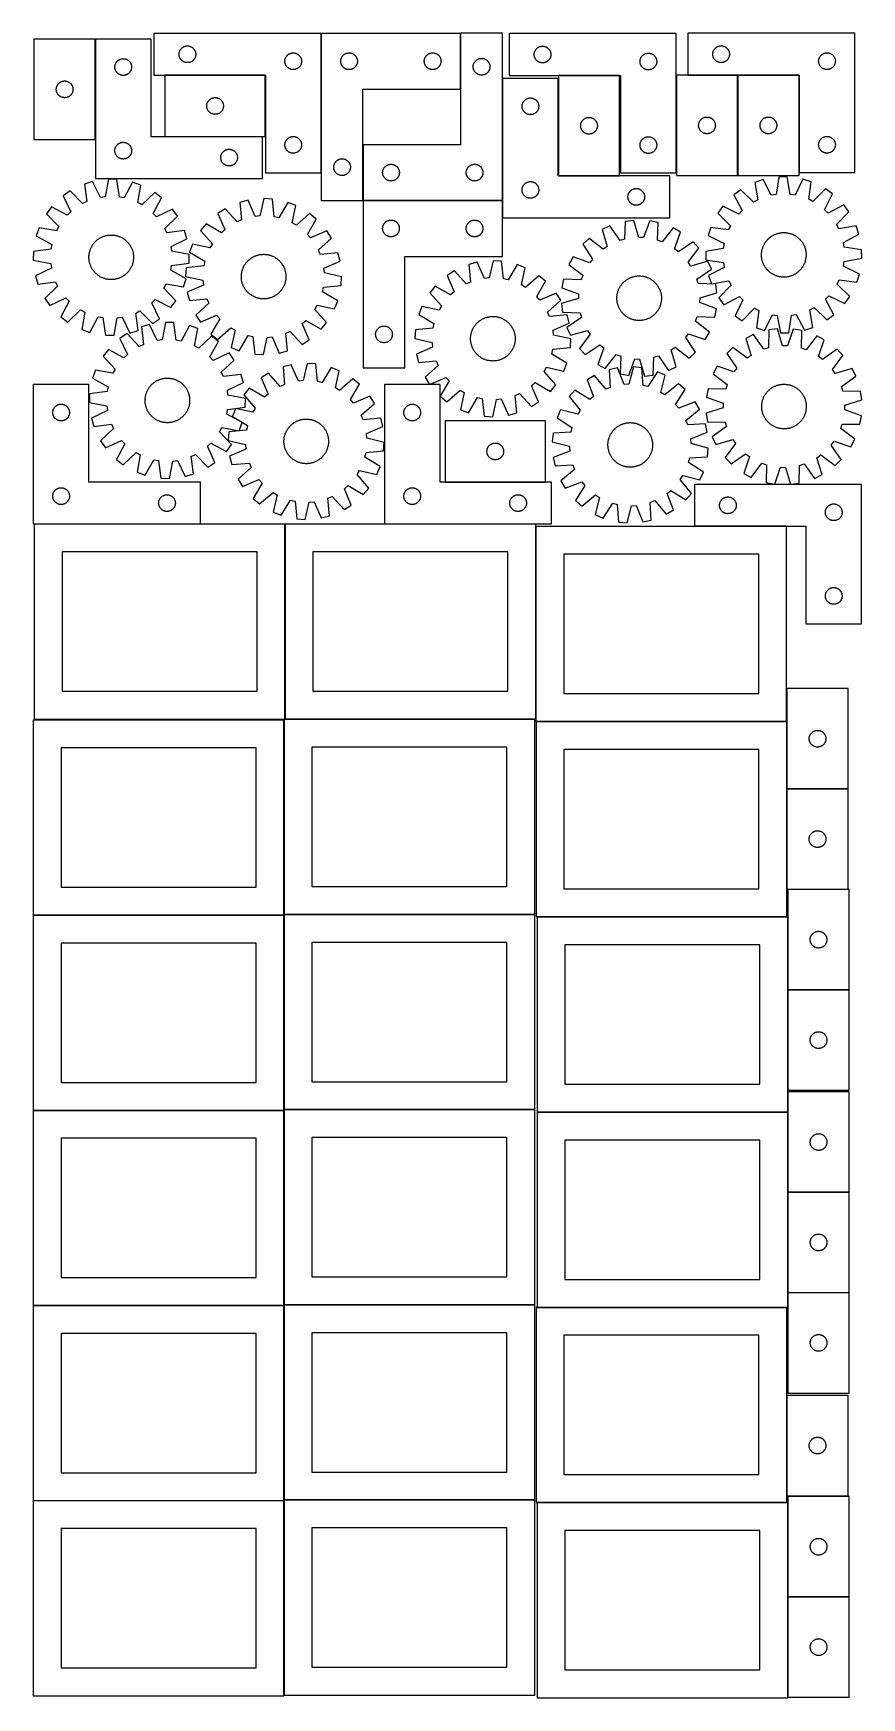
# Model space of a CAD drawing. Header units: millimetres. Extents: x 7 to 1493, y 7 to 2993.
import ezdxf

# ---------------------------------------------------------------- set-up
doc = ezdxf.new("R2010")
doc.units = ezdxf.units.MM
doc.layers.add('COMMON', color=5, linetype='CONTINUOUS', true_color=0x0000ff)
doc.layers.add('CUT', color=7, linetype='CONTINUOUS', true_color=0x000000)

msp = doc.modelspace()

# ---------------------------------------------------------------- linework, layer by layer
at = {"layer": 'COMMON'}
for p, q in [((523.224532, 2993.283027), (523.224532, 2743.283027)), ((117.906042, 2802.883025), (117.906042, 2982.883025)), ((422.924531, 2918.183027), (242.924531, 2918.183027)), ((423.024532, 2808.083026), (423.024532, 2918.083026)), ((848.707432, 2912.448988), (848.707432, 2693.460512)), ((948.907433, 2912.448988), (948.907433, 2737.648989)), ((1059.007434, 2917.74899), (949.007434, 2917.74899)), ((1160.649322, 2918.238588), (1160.649322, 2742.84899)), ((1270.749323, 2918.338589), (1181.149325, 2918.338589)), ((1270.849323, 2918.238588), (1270.849323, 2738.238588)), ((1380.949324, 2918.338589), (1270.949324, 2918.338589)), ((1381.049325, 2743.438589), (1381.049325, 2918.238588)), ((242.924531, 2807.983025), (418.006042, 2807.983025)), ((949.007434, 2737.548988), (1059.007434, 2737.548988)), ((598.607432, 2693.360511), (848.524534, 2693.360511)), ((306.523864, 2112.923826), (8.156032, 2112.923826)), ((458.256033, 1762.823825), (458.256033, 2112.823825)), ((908.356033, 2112.923826), (636.735961, 2112.923826)), ((908.456034, 1762.823825), (908.456034, 2108.833419)), ((1358.556034, 2108.93342), (1193.249788, 2108.93342)), ((906.724736, 1762.723825), (458.356033, 1762.723825)), ((456.624736, 1412.623824), (456.624736, 1761.299045)), ((1358.556034, 1758.733419), (909.007574, 1758.733419)), ((1359.107574, 1758.633418), (1359.107574, 1637.810782)), ((1359.107574, 1637.610781), (1359.107574, 1457.610781)), ((1469.207575, 1637.710782), (1359.207575, 1637.710782)), ((456.524735, 1411.199045), (6.524735, 1411.199045)), ((456.624736, 1062.423823), (456.624736, 1411.099044)), ((906.724736, 1412.523824), (456.724736, 1412.523824)), ((1360.843109, 1407.733676), (1360.843109, 1277.198183)), ((1360.843109, 1276.998182), (1360.843109, 1096.998182)), ((1470.94311, 1277.098183), (1360.94311, 1277.098183)), ((6.524735, 1060.999043), (456.524735, 1060.999043)), ((456.624736, 712.223822), (456.624736, 1060.899043)), ((456.724736, 1062.323822), (906.724736, 1062.323822)), ((1360.743109, 1057.633676), (910.820725, 1057.633676)), ((1360.920725, 1057.533675), (1360.920725, 914.148623)), ((1360.920725, 913.948622), (1360.920725, 733.948622)), ((1471.020726, 914.048623), (1361.020726, 914.048623)), ((1360.920725, 733.748621), (1360.920725, 707.533675)), ((1471.020726, 733.848622), (1361.020726, 733.848622)), ((456.524735, 710.799043), (6.524735, 710.799043)), ((456.624736, 362.023821), (456.624736, 710.699042)), ((906.724736, 712.123822), (456.724736, 712.123822)), ((910.820725, 707.433674), (1358.920599, 707.433674)), ((1359.020599, 549.574343), (1359.020599, 369.574343)), ((456.524735, 360.599042), (6.524735, 360.599042)), ((456.624736, 11.82382), (456.624736, 360.499041)), ((906.724736, 361.923821), (456.724736, 361.923821)), ((1358.920599, 357.233674), (910.879278, 357.233674)), ((1360.979278, 357.133673), (1360.979278, 188.049563)), ((1360.979278, 187.849562), (1360.979278, 7.849562)), ((1471.079279, 187.949563), (1361.079279, 187.949563))]:
    msp.add_line(p, q, dxfattribs=at)
at = {"layer": 'CUT'}
for p, q in [((523.124532, 2993.283027), (223.124532, 2993.283027)), ((223.124532, 2993.283027), (223.124532, 2918.283027)), ((523.124532, 2743.283027), (523.124532, 2993.283027)), ((523.324533, 2993.283027), (523.324533, 2693.283027)), ((773.324533, 2993.283027), (523.324533, 2993.283027)), ((773.324533, 2893.283027), (773.324533, 2993.283027)), ((848.607432, 2993.460512), (773.607432, 2993.460512)), ((773.607432, 2993.460512), (773.607432, 2793.460512)), ((848.607432, 2693.460512), (848.607432, 2993.460512)), ((1160.549322, 2992.84899), (860.549322, 2992.84899)), ((860.549322, 2992.84899), (860.549322, 2917.84899)), ((1160.549322, 2742.84899), (1160.549322, 2992.84899)), ((1481.149325, 2993.438589), (1181.149325, 2993.438589)), ((1181.149325, 2993.438589), (1181.149325, 2918.438589)), ((1481.149325, 2743.438589), (1481.149325, 2993.438589)), ((7.806041, 2982.883025), (7.806041, 2802.883025)), ((117.806041, 2982.883025), (7.806041, 2982.883025)), ((117.806041, 2802.883025), (117.806041, 2982.883025)), ((218.006042, 2982.883025), (118.006042, 2982.883025)), ((118.006042, 2982.883025), (118.006042, 2732.883025)), ((218.006042, 2807.883025), (218.006042, 2982.883025)), ((268.124532, 2955.783027), (268.144421, 2956.555208)), ((268.144421, 2956.555208), (268.204034, 2957.325342)), ((268.204034, 2957.325342), (268.303214, 2958.091385)), ((268.303214, 2958.091385), (268.441697, 2958.851308)), ((268.441697, 2958.851308), (268.619116, 2959.603093)), ((268.619116, 2959.603093), (268.835001, 2960.344749)), ((268.835001, 2960.344749), (269.08878, 2961.074308)), ((269.08878, 2961.074308), (269.379779, 2961.789835)), ((269.379779, 2961.789835), (269.707226, 2962.489434)), ((269.707226, 2962.489434), (270.070254, 2963.171248)), ((270.070254, 2963.171248), (270.467899, 2963.83347)), ((270.467899, 2963.83347), (270.899107, 2964.474343)), ((270.899107, 2964.474343), (271.362735, 2965.092169)), ((271.362735, 2965.092169), (271.857553, 2965.685308)), ((271.857553, 2965.685308), (272.382249, 2966.252189)), ((272.382249, 2966.252189), (272.935432, 2966.791307)), ((272.935432, 2966.791307), (273.515634, 2967.301233)), ((273.515634, 2967.301233), (274.121318, 2967.780615)), ((274.121318, 2967.780615), (274.750876, 2968.228182)), ((274.750876, 2968.228182), (275.40264, 2968.642746)), ((275.40264, 2968.642746), (276.074881, 2969.023209)), ((276.074881, 2969.023209), (276.765816, 2969.368561)), ((276.765816, 2969.368561), (277.473614, 2969.677886)), ((277.473614, 2969.677886), (278.196396, 2969.950365)), ((278.196396, 2969.950365), (278.932248, 2970.185275)), ((278.932248, 2970.185275), (279.679216, 2970.381992)), ((279.679216, 2970.381992), (280.435321, 2970.539996)), ((280.435321, 2970.539996), (281.198557, 2970.658867)), ((281.198557, 2970.658867), (281.9669, 2970.73829)), ((281.9669, 2970.73829), (282.738313, 2970.778054)), ((282.738313, 2970.778054), (283.510751, 2970.778054)), ((283.510751, 2970.778054), (284.282164, 2970.73829)), ((284.282164, 2970.73829), (285.050507, 2970.658867)), ((285.050507, 2970.658867), (285.813744, 2970.539996)), ((285.813744, 2970.539996), (286.569848, 2970.381992)), ((286.569848, 2970.381992), (287.316817, 2970.185275)), ((287.316817, 2970.185275), (288.052668, 2969.950365)), ((288.052668, 2969.950365), (288.775451, 2969.677886)), ((288.775451, 2969.677886), (289.483248, 2969.368561)), ((289.483248, 2969.368561), (290.174183, 2969.023209)), ((290.174183, 2969.023209), (290.846424, 2968.642746)), ((290.846424, 2968.642746), (291.498188, 2968.228182)), ((291.498188, 2968.228182), (292.127746, 2967.780615)), ((292.127746, 2967.780615), (292.73343, 2967.301233)), ((292.73343, 2967.301233), (293.313632, 2966.791307)), ((293.313632, 2966.791307), (293.866815, 2966.252189)), ((293.866815, 2966.252189), (294.391511, 2965.685308)), ((294.391511, 2965.685308), (294.886329, 2965.092169)), ((294.886329, 2965.092169), (295.349957, 2964.474343)), ((295.349957, 2964.474343), (295.781166, 2963.83347)), ((295.781166, 2963.83347), (296.178811, 2963.171248)), ((296.178811, 2963.171248), (296.541838, 2962.489434)), ((296.541838, 2962.489434), (296.869286, 2961.789835)), ((296.869286, 2961.789835), (297.160284, 2961.074308)), ((297.160284, 2961.074308), (297.414063, 2960.344749)), ((297.414063, 2960.344749), (297.629948, 2959.603093)), ((297.629948, 2959.603093), (297.807367, 2958.851308)), ((297.807367, 2958.851308), (297.945851, 2958.091385)), ((297.945851, 2958.091385), (298.04503, 2957.325342)), ((298.04503, 2957.325342), (298.104643, 2956.555208)), ((298.104643, 2956.555208), (298.124532, 2955.783027)), ((465.40264, 2956.142746), (466.074881, 2956.523209)), ((466.074881, 2956.523209), (466.765816, 2956.868561)), ((466.765816, 2956.868561), (467.473614, 2957.177886)), ((467.473614, 2957.177886), (468.196396, 2957.450365)), ((468.196396, 2957.450365), (468.932248, 2957.685275)), ((468.932248, 2957.685275), (469.679216, 2957.881992)), ((469.679216, 2957.881992), (470.435321, 2958.039996)), ((470.435321, 2958.039996), (471.198557, 2958.158867)), ((471.198557, 2958.158867), (471.9669, 2958.23829)), ((471.9669, 2958.23829), (472.738313, 2958.278054)), ((472.738313, 2958.278054), (473.510751, 2958.278054)), ((473.510751, 2958.278054), (474.282164, 2958.23829)), ((474.282164, 2958.23829), (475.050507, 2958.158867)), ((475.050507, 2958.158867), (475.813744, 2958.039996)), ((475.813744, 2958.039996), (476.569848, 2957.881992)), ((476.569848, 2957.881992), (477.316817, 2957.685275)), ((477.316817, 2957.685275), (478.052668, 2957.450365)), ((478.052668, 2957.450365), (478.775451, 2957.177886)), ((478.775451, 2957.177886), (479.483248, 2956.868561)), ((479.483248, 2956.868561), (480.174183, 2956.523209)), ((480.174183, 2956.523209), (480.846424, 2956.142746)), ((565.936312, 2956.337305), (566.618126, 2956.700333)), ((566.618126, 2956.700333), (567.317725, 2957.02778)), ((567.317725, 2957.02778), (568.033252, 2957.318779)), ((568.033252, 2957.318779), (568.762811, 2957.572557)), ((568.762811, 2957.572557), (569.504466, 2957.788443)), ((569.504466, 2957.788443), (570.256252, 2957.965862)), ((570.256252, 2957.965862), (571.016174, 2958.104345)), ((571.016174, 2958.104345), (571.782218, 2958.203525)), ((571.782218, 2958.203525), (572.552352, 2958.263138)), ((572.552352, 2958.263138), (573.324533, 2958.283027)), ((573.324533, 2958.283027), (574.096714, 2958.263138)), ((574.096714, 2958.263138), (574.866848, 2958.203525)), ((574.866848, 2958.203525), (575.632892, 2958.104345)), ((575.632892, 2958.104345), (576.392814, 2957.965862)), ((576.392814, 2957.965862), (577.1446, 2957.788443)), ((577.1446, 2957.788443), (577.886256, 2957.572557)), ((577.886256, 2957.572557), (578.615814, 2957.318779)), ((578.615814, 2957.318779), (579.331342, 2957.02778)), ((579.331342, 2957.02778), (580.03094, 2956.700333)), ((580.03094, 2956.700333), (580.712754, 2956.337305)), ((715.936312, 2956.337305), (716.618126, 2956.700333)), ((716.618126, 2956.700333), (717.317725, 2957.02778)), ((717.317725, 2957.02778), (718.033252, 2957.318779)), ((718.033252, 2957.318779), (718.762811, 2957.572557)), ((718.762811, 2957.572557), (719.504466, 2957.788443)), ((719.504466, 2957.788443), (720.256252, 2957.965862)), ((720.256252, 2957.965862), (721.016174, 2958.104345)), ((721.016174, 2958.104345), (721.782218, 2958.203525)), ((721.782218, 2958.203525), (722.552352, 2958.263138)), ((722.552352, 2958.263138), (723.324533, 2958.283027)), ((723.324533, 2958.283027), (724.096714, 2958.263138)), ((724.096714, 2958.263138), (724.866848, 2958.203525)), ((724.866848, 2958.203525), (725.632892, 2958.104345)), ((725.632892, 2958.104345), (726.392814, 2957.965862)), ((726.392814, 2957.965862), (727.1446, 2957.788443)), ((727.1446, 2957.788443), (727.886256, 2957.572557)), ((727.886256, 2957.572557), (728.615814, 2957.318779)), ((728.615814, 2957.318779), (729.331342, 2957.02778)), ((729.331342, 2957.02778), (730.03094, 2956.700333)), ((730.03094, 2956.700333), (730.712754, 2956.337305)), ((905.56921, 2956.121171), (905.628823, 2956.891305)), ((905.628823, 2956.891305), (905.728003, 2957.657348)), ((905.728003, 2957.657348), (905.866486, 2958.417271)), ((905.866486, 2958.417271), (906.043906, 2959.169057)), ((906.043906, 2959.169057), (906.259791, 2959.910712)), ((906.259791, 2959.910712), (906.513569, 2960.640271)), ((906.513569, 2960.640271), (906.804568, 2961.355798)), ((906.804568, 2961.355798), (907.132015, 2962.055397)), ((907.132015, 2962.055397), (907.495043, 2962.737211)), ((907.495043, 2962.737211), (907.892688, 2963.399433)), ((907.892688, 2963.399433), (908.323897, 2964.040306)), ((908.323897, 2964.040306), (908.787524, 2964.658132)), ((908.787524, 2964.658132), (909.282343, 2965.251272)), ((909.282343, 2965.251272), (909.807039, 2965.818152)), ((909.807039, 2965.818152), (910.360221, 2966.35727)), ((910.360221, 2966.35727), (910.940424, 2966.867196)), ((910.940424, 2966.867196), (911.546107, 2967.346578)), ((911.546107, 2967.346578), (912.175666, 2967.794145)), ((912.175666, 2967.794145), (912.82743, 2968.208709)), ((912.82743, 2968.208709), (913.49967, 2968.589172)), ((913.49967, 2968.589172), (914.190606, 2968.934524)), ((914.190606, 2968.934524), (914.898403, 2969.243849)), ((914.898403, 2969.243849), (915.621186, 2969.516328)), ((915.621186, 2969.516328), (916.357037, 2969.751238)), ((916.357037, 2969.751238), (917.104005, 2969.947955)), ((917.104005, 2969.947955), (917.86011, 2970.105959)), ((917.86011, 2970.105959), (918.623346, 2970.22483)), ((918.623346, 2970.22483), (919.39169, 2970.304253)), ((919.39169, 2970.304253), (920.163103, 2970.344017)), ((920.163103, 2970.344017), (920.93554, 2970.344017)), ((920.93554, 2970.344017), (921.706954, 2970.304253)), ((921.706954, 2970.304253), (922.475297, 2970.22483)), ((922.475297, 2970.22483), (923.238533, 2970.105959)), ((923.238533, 2970.105959), (923.994638, 2969.947955)), ((923.994638, 2969.947955), (924.741606, 2969.751238)), ((924.741606, 2969.751238), (925.477457, 2969.516328)), ((925.477457, 2969.516328), (926.20024, 2969.243849)), ((926.20024, 2969.243849), (926.908037, 2968.934524)), ((926.908037, 2968.934524), (927.598973, 2968.589172)), ((927.598973, 2968.589172), (928.271214, 2968.208709)), ((928.271214, 2968.208709), (928.922977, 2967.794145)), ((928.922977, 2967.794145), (929.552536, 2967.346578)), ((929.552536, 2967.346578), (930.158219, 2966.867196)), ((930.158219, 2966.867196), (930.738422, 2966.35727)), ((930.738422, 2966.35727), (931.291604, 2965.818152)), ((931.291604, 2965.818152), (931.816301, 2965.251272)), ((931.816301, 2965.251272), (932.311119, 2964.658132)), ((932.311119, 2964.658132), (932.774747, 2964.040306)), ((932.774747, 2964.040306), (933.205955, 2963.399433)), ((933.205955, 2963.399433), (933.6036, 2962.737211)), ((933.6036, 2962.737211), (933.966628, 2962.055397)), ((933.966628, 2962.055397), (934.294075, 2961.355798)), ((934.294075, 2961.355798), (934.585074, 2960.640271)), ((934.585074, 2960.640271), (934.838852, 2959.910712)), ((934.838852, 2959.910712), (935.054737, 2959.169057)), ((935.054737, 2959.169057), (935.232157, 2958.417271)), ((935.232157, 2958.417271), (935.37064, 2957.657348)), ((935.37064, 2957.657348), (935.46982, 2956.891305)), ((935.46982, 2956.891305), (935.529433, 2956.121171)), ((1104.190606, 2956.434524), (1104.898403, 2956.743849)), ((1104.898403, 2956.743849), (1105.621186, 2957.016328)), ((1105.621186, 2957.016328), (1106.357037, 2957.251238)), ((1106.357037, 2957.251238), (1107.104005, 2957.447955)), ((1107.104005, 2957.447955), (1107.86011, 2957.605959)), ((1107.86011, 2957.605959), (1108.623346, 2957.72483)), ((1108.623346, 2957.72483), (1109.39169, 2957.804253)), ((1109.39169, 2957.804253), (1110.163103, 2957.844017)), ((1110.163103, 2957.844017), (1110.93554, 2957.844017)), ((1110.93554, 2957.844017), (1111.706954, 2957.804253)), ((1111.706954, 2957.804253), (1112.475297, 2957.72483)), ((1112.475297, 2957.72483), (1113.238533, 2957.605959)), ((1113.238533, 2957.605959), (1113.994638, 2957.447955)), ((1113.994638, 2957.447955), (1114.741606, 2957.251238)), ((1114.741606, 2957.251238), (1115.477457, 2957.016328)), ((1115.477457, 2957.016328), (1116.20024, 2956.743849)), ((1116.20024, 2956.743849), (1116.908037, 2956.434524)), ((1226.149325, 2955.938589), (1226.169213, 2956.710771)), ((1226.169213, 2956.710771), (1226.228826, 2957.480904)), ((1226.228826, 2957.480904), (1226.328006, 2958.246948)), ((1226.328006, 2958.246948), (1226.466489, 2959.00687)), ((1226.466489, 2959.00687), (1226.643909, 2959.758656)), ((1226.643909, 2959.758656), (1226.859794, 2960.500312)), ((1226.859794, 2960.500312), (1227.113572, 2961.229871)), ((1227.113572, 2961.229871), (1227.404571, 2961.945398)), ((1227.404571, 2961.945398), (1227.732018, 2962.644996)), ((1227.732018, 2962.644996), (1228.095046, 2963.32681)), ((1228.095046, 2963.32681), (1228.492691, 2963.989032)), ((1228.492691, 2963.989032), (1228.9239, 2964.629906)), ((1228.9239, 2964.629906), (1229.387527, 2965.247732)), ((1229.387527, 2965.247732), (1229.882346, 2965.840871)), ((1229.882346, 2965.840871), (1230.407042, 2966.407752)), ((1230.407042, 2966.407752), (1230.960224, 2966.94687)), ((1230.960224, 2966.94687), (1231.540427, 2967.456796)), ((1231.540427, 2967.456796), (1232.14611, 2967.936178)), ((1232.14611, 2967.936178), (1232.775669, 2968.383745)), ((1232.775669, 2968.383745), (1233.427433, 2968.798309)), ((1233.427433, 2968.798309), (1234.099673, 2969.178771)), ((1234.099673, 2969.178771), (1234.790609, 2969.524123)), ((1234.790609, 2969.524123), (1235.498406, 2969.833449)), ((1235.498406, 2969.833449), (1236.221189, 2970.105928)), ((1236.221189, 2970.105928), (1236.95704, 2970.340838)), ((1236.95704, 2970.340838), (1237.704008, 2970.537555)), ((1237.704008, 2970.537555), (1238.460113, 2970.695559)), ((1238.460113, 2970.695559), (1239.223349, 2970.81443)), ((1239.223349, 2970.81443), (1239.991693, 2970.893852)), ((1239.991693, 2970.893852), (1240.763106, 2970.933616)), ((1240.763106, 2970.933616), (1241.535543, 2970.933616)), ((1241.535543, 2970.933616), (1242.306957, 2970.893852)), ((1242.306957, 2970.893852), (1243.0753, 2970.81443)), ((1243.0753, 2970.81443), (1243.838536, 2970.695559)), ((1243.838536, 2970.695559), (1244.594641, 2970.537555)), ((1244.594641, 2970.537555), (1245.341609, 2970.340838)), ((1245.341609, 2970.340838), (1246.07746, 2970.105928)), ((1246.07746, 2970.105928), (1246.800243, 2969.833449)), ((1246.800243, 2969.833449), (1247.50804, 2969.524123)), ((1247.50804, 2969.524123), (1248.198976, 2969.178771)), ((1248.198976, 2969.178771), (1248.871217, 2968.798309)), ((1248.871217, 2968.798309), (1249.52298, 2968.383745)), ((1249.52298, 2968.383745), (1250.152539, 2967.936178)), ((1250.152539, 2967.936178), (1250.758222, 2967.456796)), ((1250.758222, 2967.456796), (1251.338425, 2966.94687)), ((1251.338425, 2966.94687), (1251.891607, 2966.407752)), ((1251.891607, 2966.407752), (1252.416304, 2965.840871)), ((1252.416304, 2965.840871), (1252.911122, 2965.247732)), ((1252.911122, 2965.247732), (1253.37475, 2964.629906)), ((1253.37475, 2964.629906), (1253.805958, 2963.989032)), ((1253.805958, 2963.989032), (1254.203603, 2963.32681)), ((1254.203603, 2963.32681), (1254.566631, 2962.644996)), ((1254.566631, 2962.644996), (1254.894078, 2961.945398)), ((1254.894078, 2961.945398), (1255.185077, 2961.229871)), ((1255.185077, 2961.229871), (1255.438855, 2960.500312)), ((1255.438855, 2960.500312), (1255.65474, 2959.758656)), ((1255.65474, 2959.758656), (1255.83216, 2959.00687)), ((1255.83216, 2959.00687), (1255.970643, 2958.246948)), ((1255.970643, 2958.246948), (1256.069823, 2957.480904)), ((1256.069823, 2957.480904), (1256.129436, 2956.710771)), ((1256.129436, 2956.710771), (1256.149325, 2955.938589)), ((1423.427433, 2956.298309), (1424.099673, 2956.678771)), ((1424.099673, 2956.678771), (1424.790609, 2957.024123)), ((1424.790609, 2957.024123), (1425.498406, 2957.333449)), ((1425.498406, 2957.333449), (1426.221189, 2957.605928)), ((1426.221189, 2957.605928), (1426.95704, 2957.840838)), ((1426.95704, 2957.840838), (1427.704008, 2958.037555)), ((1427.704008, 2958.037555), (1428.460113, 2958.195559)), ((1428.460113, 2958.195559), (1429.223349, 2958.31443)), ((1429.223349, 2958.31443), (1429.991693, 2958.393852)), ((1429.991693, 2958.393852), (1430.763106, 2958.433616)), ((1430.763106, 2958.433616), (1431.535543, 2958.433616)), ((1431.535543, 2958.433616), (1432.306957, 2958.393852)), ((1432.306957, 2958.393852), (1433.0753, 2958.31443)), ((1433.0753, 2958.31443), (1433.838536, 2958.195559)), ((1433.838536, 2958.195559), (1434.594641, 2958.037555)), ((1434.594641, 2958.037555), (1435.341609, 2957.840838)), ((1435.341609, 2957.840838), (1436.07746, 2957.605928)), ((1436.07746, 2957.605928), (1436.800243, 2957.333449)), ((1436.800243, 2957.333449), (1437.50804, 2957.024123)), ((1437.50804, 2957.024123), (1438.198976, 2956.678771)), ((1438.198976, 2956.678771), (1438.871217, 2956.298309)), ((153.006042, 2932.883025), (153.02593, 2933.655206)), ((153.02593, 2932.110843), (153.006042, 2932.883025)), ((153.02593, 2933.655206), (153.085543, 2934.42534)), ((153.085543, 2931.34071), (153.02593, 2932.110843)), ((153.085543, 2934.42534), (153.184723, 2935.191383)), ((153.184723, 2930.574666), (153.085543, 2931.34071)), ((153.184723, 2935.191383), (153.323206, 2935.951306)), ((153.323206, 2929.814744), (153.184723, 2930.574666)), ((153.323206, 2935.951306), (153.500626, 2936.703091)), ((153.500626, 2929.062958), (153.323206, 2929.814744)), ((153.500626, 2936.703091), (153.716511, 2937.444747)), ((153.716511, 2928.321302), (153.500626, 2929.062958)), ((153.716511, 2937.444747), (153.970289, 2938.174306)), ((153.970289, 2927.591743), (153.716511, 2928.321302)), ((153.970289, 2938.174306), (154.261288, 2938.889833)), ((154.261288, 2926.876216), (153.970289, 2927.591743)), ((154.261288, 2938.889833), (154.588735, 2939.589432)), ((154.588735, 2926.176618), (154.261288, 2926.876216)), ((154.588735, 2939.589432), (154.951763, 2940.271246)), ((154.951763, 2940.271246), (155.349408, 2940.933468)), ((155.349408, 2940.933468), (155.780617, 2941.574341)), ((155.780617, 2941.574341), (156.244244, 2942.192167)), ((156.244244, 2942.192167), (156.739063, 2942.785306)), ((156.739063, 2942.785306), (157.263759, 2943.352187)), ((157.263759, 2943.352187), (157.816942, 2943.891305)), ((157.816942, 2943.891305), (158.397144, 2944.401231)), ((158.397144, 2944.401231), (159.002827, 2944.880613)), ((159.002827, 2944.880613), (159.632386, 2945.32818)), ((159.632386, 2945.32818), (160.28415, 2945.742744)), ((160.28415, 2945.742744), (160.95639, 2946.123207)), ((160.95639, 2946.123207), (161.647326, 2946.468559)), ((161.647326, 2946.468559), (162.355123, 2946.777884)), ((162.355123, 2946.777884), (163.077906, 2947.050363)), ((163.077906, 2947.050363), (163.813757, 2947.285273)), ((163.813757, 2947.285273), (164.560725, 2947.48199)), ((164.560725, 2947.48199), (165.31683, 2947.639994)), ((165.31683, 2947.639994), (166.080066, 2947.758865)), ((166.080066, 2947.758865), (166.84841, 2947.838288)), ((166.84841, 2947.838288), (167.619823, 2947.878052)), ((167.619823, 2947.878052), (168.39226, 2947.878052)), ((168.39226, 2947.878052), (169.163674, 2947.838288)), ((169.163674, 2947.838288), (169.932017, 2947.758865)), ((169.932017, 2947.758865), (170.695253, 2947.639994)), ((170.695253, 2947.639994), (171.451358, 2947.48199)), ((171.451358, 2947.48199), (172.198326, 2947.285273)), ((172.198326, 2947.285273), (172.934177, 2947.050363)), ((172.934177, 2947.050363), (173.65696, 2946.777884)), ((173.65696, 2946.777884), (174.364757, 2946.468559)), ((174.364757, 2946.468559), (175.055693, 2946.123207)), ((175.055693, 2946.123207), (175.727934, 2945.742744)), ((175.727934, 2945.742744), (176.379697, 2945.32818)), ((176.379697, 2945.32818), (177.009256, 2944.880613)), ((177.009256, 2944.880613), (177.614939, 2944.401231)), ((177.614939, 2944.401231), (178.195142, 2943.891305)), ((178.195142, 2943.891305), (178.748324, 2943.352187)), ((178.748324, 2943.352187), (179.273021, 2942.785306)), ((179.273021, 2942.785306), (179.767839, 2942.192167)), ((179.767839, 2942.192167), (180.231467, 2941.574341)), ((180.231467, 2941.574341), (180.662675, 2940.933468)), ((180.662675, 2940.933468), (181.06032, 2940.271246)), ((181.06032, 2940.271246), (181.423348, 2939.589432)), ((181.423348, 2939.589432), (181.750795, 2938.889833)), ((181.750795, 2926.876216), (181.423348, 2926.176618)), ((181.750795, 2938.889833), (182.041794, 2938.174306)), ((182.041794, 2927.591743), (181.750795, 2926.876216)), ((182.041794, 2938.174306), (182.295572, 2937.444747)), ((182.295572, 2928.321302), (182.041794, 2927.591743)), ((182.295572, 2937.444747), (182.511457, 2936.703091)), ((182.511457, 2929.062958), (182.295572, 2928.321302)), ((182.511457, 2936.703091), (182.688877, 2935.951306)), ((182.688877, 2929.814744), (182.511457, 2929.062958)), ((182.688877, 2935.951306), (182.82736, 2935.191383)), ((182.82736, 2930.574666), (182.688877, 2929.814744)), ((182.82736, 2935.191383), (182.92654, 2934.42534)), ((182.92654, 2931.34071), (182.82736, 2930.574666)), ((182.92654, 2934.42534), (182.986153, 2933.655206)), ((182.986153, 2932.110843), (182.92654, 2931.34071)), ((182.986153, 2933.655206), (183.006042, 2932.883025)), ((183.006042, 2932.883025), (182.986153, 2932.110843)), ((268.144421, 2955.010845), (268.124532, 2955.783027)), ((268.204034, 2954.240712), (268.144421, 2955.010845)), ((268.303214, 2953.474668), (268.204034, 2954.240712)), ((268.441697, 2952.714746), (268.303214, 2953.474668)), ((268.619116, 2951.96296), (268.441697, 2952.714746)), ((268.835001, 2951.221304), (268.619116, 2951.96296)), ((269.08878, 2950.491745), (268.835001, 2951.221304)), ((269.379779, 2949.776218), (269.08878, 2950.491745)), ((269.707226, 2949.07662), (269.379779, 2949.776218)), ((270.070254, 2948.394806), (269.707226, 2949.07662)), ((270.467899, 2947.732584), (270.070254, 2948.394806)), ((270.899107, 2947.09171), (270.467899, 2947.732584)), ((271.362735, 2946.473884), (270.899107, 2947.09171)), ((271.857553, 2945.880745), (271.362735, 2946.473884)), ((272.382249, 2945.313864), (271.857553, 2945.880745)), ((272.935432, 2944.774746), (272.382249, 2945.313864)), ((273.515634, 2944.26482), (272.935432, 2944.774746)), ((274.121318, 2943.785438), (273.515634, 2944.26482)), ((274.750876, 2943.337871), (274.121318, 2943.785438)), ((275.40264, 2942.923307), (274.750876, 2943.337871)), ((276.074881, 2942.542845), (275.40264, 2942.923307)), ((276.765816, 2942.197493), (276.074881, 2942.542845)), ((277.473614, 2941.888167), (276.765816, 2942.197493)), ((278.196396, 2941.615688), (277.473614, 2941.888167)), ((278.932248, 2941.380779), (278.196396, 2941.615688)), ((279.679216, 2941.184061), (278.932248, 2941.380779)), ((280.435321, 2941.026057), (279.679216, 2941.184061)), ((281.198557, 2940.907187), (280.435321, 2941.026057)), ((281.9669, 2940.827764), (281.198557, 2940.907187)), ((282.738313, 2940.788), (281.9669, 2940.827764)), ((283.510751, 2940.788), (282.738313, 2940.788)), ((284.282164, 2940.827764), (283.510751, 2940.788)), ((285.050507, 2940.907187), (284.282164, 2940.827764)), ((285.813744, 2941.026057), (285.050507, 2940.907187)), ((286.569848, 2941.184061), (285.813744, 2941.026057)), ((287.316817, 2941.380779), (286.569848, 2941.184061)), ((288.052668, 2941.615688), (287.316817, 2941.380779)), ((288.775451, 2941.888167), (288.052668, 2941.615688)), ((289.483248, 2942.197493), (288.775451, 2941.888167)), ((290.174183, 2942.542845), (289.483248, 2942.197493)), ((290.846424, 2942.923307), (290.174183, 2942.542845)), ((291.498188, 2943.337871), (290.846424, 2942.923307)), ((292.127746, 2943.785438), (291.498188, 2943.337871)), ((292.73343, 2944.26482), (292.127746, 2943.785438)), ((293.313632, 2944.774746), (292.73343, 2944.26482)), ((293.866815, 2945.313864), (293.313632, 2944.774746)), ((294.391511, 2945.880745), (293.866815, 2945.313864)), ((294.886329, 2946.473884), (294.391511, 2945.880745)), ((295.349957, 2947.09171), (294.886329, 2946.473884)), ((295.781166, 2947.732584), (295.349957, 2947.09171)), ((296.178811, 2948.394806), (295.781166, 2947.732584)), ((296.541838, 2949.07662), (296.178811, 2948.394806)), ((296.869286, 2949.776218), (296.541838, 2949.07662)), ((297.160284, 2950.491745), (296.869286, 2949.776218)), ((297.414063, 2951.221304), (297.160284, 2950.491745)), ((297.629948, 2951.96296), (297.414063, 2951.221304)), ((297.807367, 2952.714746), (297.629948, 2951.96296)), ((297.945851, 2953.474668), (297.807367, 2952.714746)), ((298.04503, 2954.240712), (297.945851, 2953.474668)), ((298.104643, 2955.010845), (298.04503, 2954.240712)), ((298.124532, 2955.783027), (298.104643, 2955.010845)), ((458.124532, 2943.283027), (458.144421, 2944.055208)), ((458.144421, 2942.510845), (458.124532, 2943.283027)), ((458.144421, 2944.055208), (458.204034, 2944.825342)), ((458.204034, 2941.740712), (458.144421, 2942.510845)), ((458.204034, 2944.825342), (458.303214, 2945.591385)), ((458.303214, 2940.974668), (458.204034, 2941.740712)), ((458.303214, 2945.591385), (458.441697, 2946.351308)), ((458.441697, 2940.214746), (458.303214, 2940.974668)), ((458.441697, 2946.351308), (458.619116, 2947.103093)), ((458.619116, 2939.46296), (458.441697, 2940.214746)), ((458.619116, 2947.103093), (458.835001, 2947.844749)), ((458.835001, 2938.721304), (458.619116, 2939.46296)), ((458.835001, 2947.844749), (459.08878, 2948.574308)), ((459.08878, 2937.991745), (458.835001, 2938.721304)), ((459.08878, 2948.574308), (459.379779, 2949.289835)), ((459.379779, 2937.276218), (459.08878, 2937.991745)), ((459.379779, 2949.289835), (459.707226, 2949.989434)), ((459.707226, 2936.57662), (459.379779, 2937.276218)), ((459.707226, 2949.989434), (460.070254, 2950.671248)), ((460.070254, 2935.894806), (459.707226, 2936.57662)), ((460.070254, 2950.671248), (460.467899, 2951.33347)), ((460.467899, 2935.232584), (460.070254, 2935.894806)), ((460.467899, 2951.33347), (460.899107, 2951.974343)), ((460.899107, 2934.59171), (460.467899, 2935.232584)), ((460.899107, 2951.974343), (461.362735, 2952.592169)), ((461.362735, 2933.973884), (460.899107, 2934.59171)), ((461.362735, 2952.592169), (461.857553, 2953.185308)), ((461.857553, 2933.380745), (461.362735, 2933.973884)), ((461.857553, 2953.185308), (462.382249, 2953.752189)), ((462.382249, 2932.813864), (461.857553, 2933.380745)), ((462.382249, 2953.752189), (462.935432, 2954.291307)), ((462.935432, 2932.274746), (462.382249, 2932.813864)), ((462.935432, 2954.291307), (463.515634, 2954.801233)), ((463.515634, 2931.76482), (462.935432, 2932.274746)), ((463.515634, 2954.801233), (464.121318, 2955.280615)), ((464.121318, 2931.285438), (463.515634, 2931.76482)), ((464.121318, 2955.280615), (464.750876, 2955.728182)), ((464.750876, 2930.837871), (464.121318, 2931.285438)), ((464.750876, 2955.728182), (465.40264, 2956.142746)), ((465.40264, 2930.423307), (464.750876, 2930.837871)), ((466.074881, 2930.042845), (465.40264, 2930.423307)), ((466.765816, 2929.697493), (466.074881, 2930.042845)), ((467.473614, 2929.388167), (466.765816, 2929.697493)), ((468.196396, 2929.115688), (467.473614, 2929.388167)), ((468.932248, 2928.880779), (468.196396, 2929.115688)), ((469.679216, 2928.684061), (468.932248, 2928.880779)), ((470.435321, 2928.526057), (469.679216, 2928.684061)), ((471.198557, 2928.407187), (470.435321, 2928.526057)), ((471.9669, 2928.327764), (471.198557, 2928.407187)), ((472.738313, 2928.288), (471.9669, 2928.327764)), ((473.510751, 2928.288), (472.738313, 2928.288)), ((474.282164, 2928.327764), (473.510751, 2928.288)), ((475.050507, 2928.407187), (474.282164, 2928.327764)), ((475.813744, 2928.526057), (475.050507, 2928.407187)), ((476.569848, 2928.684061), (475.813744, 2928.526057)), ((477.316817, 2928.880779), (476.569848, 2928.684061)), ((478.052668, 2929.115688), (477.316817, 2928.880779)), ((478.775451, 2929.388167), (478.052668, 2929.115688)), ((479.483248, 2929.697493), (478.775451, 2929.388167)), ((480.174183, 2930.042845), (479.483248, 2929.697493)), ((480.846424, 2930.423307), (480.174183, 2930.042845)), ((480.846424, 2956.142746), (481.498188, 2955.728182)), ((481.498188, 2930.837871), (480.846424, 2930.423307)), ((481.498188, 2955.728182), (482.127746, 2955.280615)), ((482.127746, 2931.285438), (481.498188, 2930.837871)), ((482.127746, 2955.280615), (482.73343, 2954.801233)), ((482.73343, 2931.76482), (482.127746, 2931.285438)), ((482.73343, 2954.801233), (483.313632, 2954.291307)), ((483.313632, 2932.274746), (482.73343, 2931.76482)), ((483.313632, 2954.291307), (483.866815, 2953.752189)), ((483.866815, 2932.813864), (483.313632, 2932.274746)), ((483.866815, 2953.752189), (484.391511, 2953.185308)), ((484.391511, 2933.380745), (483.866815, 2932.813864)), ((484.391511, 2953.185308), (484.886329, 2952.592169)), ((484.886329, 2933.973884), (484.391511, 2933.380745)), ((484.886329, 2952.592169), (485.349957, 2951.974343)), ((485.349957, 2934.59171), (484.886329, 2933.973884)), ((485.349957, 2951.974343), (485.781166, 2951.33347)), ((485.781166, 2935.232584), (485.349957, 2934.59171)), ((485.781166, 2951.33347), (486.178811, 2950.671248)), ((486.178811, 2935.894806), (485.781166, 2935.232584)), ((486.178811, 2950.671248), (486.541838, 2949.989434)), ((486.541838, 2936.57662), (486.178811, 2935.894806)), ((486.541838, 2949.989434), (486.869286, 2949.289835)), ((486.869286, 2937.276218), (486.541838, 2936.57662)), ((486.869286, 2949.289835), (487.160284, 2948.574308)), ((487.160284, 2937.991745), (486.869286, 2937.276218)), ((487.160284, 2948.574308), (487.414063, 2947.844749)), ((487.414063, 2938.721304), (487.160284, 2937.991745)), ((487.414063, 2947.844749), (487.629948, 2947.103093)), ((487.629948, 2939.46296), (487.414063, 2938.721304)), ((487.629948, 2947.103093), (487.807367, 2946.351308)), ((487.807367, 2940.214746), (487.629948, 2939.46296)), ((487.807367, 2946.351308), (487.945851, 2945.591385)), ((487.945851, 2940.974668), (487.807367, 2940.214746)), ((487.945851, 2945.591385), (488.04503, 2944.825342)), ((488.04503, 2941.740712), (487.945851, 2940.974668)), ((488.04503, 2944.825342), (488.104643, 2944.055208)), ((488.104643, 2942.510845), (488.04503, 2941.740712)), ((488.104643, 2944.055208), (488.124532, 2943.283027)), ((488.124532, 2943.283027), (488.104643, 2942.510845)), ((558.329506, 2943.669245), (558.36927, 2944.440659)), ((558.329506, 2942.896808), (558.329506, 2943.669245)), ((558.36927, 2942.125395), (558.329506, 2942.896808)), ((558.36927, 2944.440659), (558.448693, 2945.209002)), ((558.448693, 2941.357051), (558.36927, 2942.125395)), ((558.448693, 2945.209002), (558.567564, 2945.972238)), ((558.567564, 2940.593815), (558.448693, 2941.357051)), ((558.567564, 2945.972238), (558.725568, 2946.728343)), ((558.725568, 2939.837711), (558.567564, 2940.593815)), ((558.725568, 2946.728343), (558.922285, 2947.475311)), ((558.922285, 2939.090742), (558.725568, 2939.837711)), ((558.922285, 2947.475311), (559.157195, 2948.211162)), ((559.157195, 2938.354891), (558.922285, 2939.090742)), ((559.157195, 2948.211162), (559.429674, 2948.933945)), ((559.429674, 2937.632108), (559.157195, 2938.354891)), ((559.429674, 2948.933945), (559.738999, 2949.641743)), ((559.738999, 2936.924311), (559.429674, 2937.632108)), ((559.738999, 2949.641743), (560.084351, 2950.332678)), ((560.084351, 2936.233376), (559.738999, 2936.924311)), ((560.084351, 2950.332678), (560.464814, 2951.004919)), ((560.464814, 2935.561135), (560.084351, 2936.233376)), ((560.464814, 2951.004919), (560.879378, 2951.656682)), ((560.879378, 2934.909371), (560.464814, 2935.561135)), ((560.879378, 2951.656682), (561.326944, 2952.286241)), ((561.326944, 2934.279812), (560.879378, 2934.909371)), ((561.326944, 2952.286241), (561.806326, 2952.891924)), ((561.806326, 2933.674129), (561.326944, 2934.279812)), ((561.806326, 2952.891924), (562.316253, 2953.472127)), ((562.316253, 2933.093927), (561.806326, 2933.674129)), ((562.316253, 2953.472127), (562.855371, 2954.025309)), ((562.855371, 2932.540744), (562.316253, 2933.093927)), ((562.855371, 2954.025309), (563.422251, 2954.550006)), ((563.422251, 2932.016048), (562.855371, 2932.540744)), ((563.422251, 2954.550006), (564.015391, 2955.044824)), ((564.015391, 2931.52123), (563.422251, 2932.016048)), ((564.015391, 2955.044824), (564.633217, 2955.508452)), ((564.633217, 2931.057602), (564.015391, 2931.52123)), ((564.633217, 2955.508452), (565.27409, 2955.93966)), ((565.27409, 2930.626393), (564.633217, 2931.057602)), ((565.27409, 2955.93966), (565.936312, 2956.337305)), ((565.936312, 2930.228748), (565.27409, 2930.626393)), ((566.618126, 2929.86572), (565.936312, 2930.228748)), ((567.317725, 2929.538273), (566.618126, 2929.86572)), ((568.033252, 2929.247274), (567.317725, 2929.538273)), ((568.762811, 2928.993496), (568.033252, 2929.247274)), ((569.504466, 2928.777611), (568.762811, 2928.993496)), ((570.256252, 2928.600191), (569.504466, 2928.777611)), ((571.016174, 2928.461708), (570.256252, 2928.600191)), ((571.782218, 2928.362529), (571.016174, 2928.461708)), ((572.552352, 2928.302915), (571.782218, 2928.362529)), ((573.324533, 2928.283027), (572.552352, 2928.302915)), ((574.096714, 2928.302915), (573.324533, 2928.283027)), ((574.866848, 2928.362529), (574.096714, 2928.302915)), ((575.632892, 2928.461708), (574.866848, 2928.362529)), ((576.392814, 2928.600191), (575.632892, 2928.461708)), ((577.1446, 2928.777611), (576.392814, 2928.600191)), ((577.886256, 2928.993496), (577.1446, 2928.777611)), ((578.615814, 2929.247274), (577.886256, 2928.993496)), ((579.331342, 2929.538273), (578.615814, 2929.247274)), ((580.03094, 2929.86572), (579.331342, 2929.538273)), ((580.712754, 2930.228748), (580.03094, 2929.86572)), ((580.712754, 2956.337305), (581.374976, 2955.93966)), ((581.374976, 2930.626393), (580.712754, 2930.228748)), ((581.374976, 2955.93966), (582.01585, 2955.508452)), ((582.01585, 2931.057602), (581.374976, 2930.626393)), ((582.01585, 2955.508452), (582.633675, 2955.044824)), ((582.633675, 2931.52123), (582.01585, 2931.057602)), ((582.633675, 2955.044824), (583.226815, 2954.550006)), ((583.226815, 2932.016048), (582.633675, 2931.52123)), ((583.226815, 2954.550006), (583.793695, 2954.025309)), ((583.793695, 2932.540744), (583.226815, 2932.016048)), ((583.793695, 2954.025309), (584.332814, 2953.472127)), ((584.332814, 2933.093927), (583.793695, 2932.540744)), ((584.332814, 2953.472127), (584.84274, 2952.891924)), ((584.84274, 2933.674129), (584.332814, 2933.093927)), ((584.84274, 2952.891924), (585.322122, 2952.286241)), ((585.322122, 2934.279812), (584.84274, 2933.674129)), ((585.322122, 2952.286241), (585.769688, 2951.656682)), ((585.769688, 2934.909371), (585.322122, 2934.279812)), ((585.769688, 2951.656682), (586.184253, 2951.004919)), ((586.184253, 2935.561135), (585.769688, 2934.909371)), ((586.184253, 2951.004919), (586.564715, 2950.332678)), ((586.564715, 2936.233376), (586.184253, 2935.561135)), ((586.564715, 2950.332678), (586.910067, 2949.641743)), ((586.910067, 2936.924311), (586.564715, 2936.233376)), ((586.910067, 2949.641743), (587.219393, 2948.933945)), ((587.219393, 2937.632108), (586.910067, 2936.924311)), ((587.219393, 2948.933945), (587.491872, 2948.211162)), ((587.491872, 2938.354891), (587.219393, 2937.632108)), ((587.491872, 2948.211162), (587.726781, 2947.475311)), ((587.726781, 2939.090742), (587.491872, 2938.354891)), ((587.726781, 2947.475311), (587.923499, 2946.728343)), ((587.923499, 2939.837711), (587.726781, 2939.090742)), ((587.923499, 2946.728343), (588.081502, 2945.972238)), ((588.081502, 2940.593815), (587.923499, 2939.837711)), ((588.081502, 2945.972238), (588.200373, 2945.209002)), ((588.200373, 2941.357051), (588.081502, 2940.593815)), ((588.200373, 2945.209002), (588.279796, 2944.440659)), ((588.279796, 2942.125395), (588.200373, 2941.357051)), ((588.279796, 2944.440659), (588.31956, 2943.669245)), ((588.31956, 2942.896808), (588.279796, 2942.125395)), ((588.31956, 2943.669245), (588.31956, 2942.896808)), ((708.329506, 2943.669245), (708.36927, 2944.440659)), ((708.329506, 2942.896808), (708.329506, 2943.669245)), ((708.36927, 2942.125395), (708.329506, 2942.896808)), ((708.36927, 2944.440659), (708.448693, 2945.209002)), ((708.448693, 2941.357051), (708.36927, 2942.125395)), ((708.448693, 2945.209002), (708.567564, 2945.972238)), ((708.567564, 2940.593815), (708.448693, 2941.357051)), ((708.567564, 2945.972238), (708.725568, 2946.728343)), ((708.725568, 2939.837711), (708.567564, 2940.593815)), ((708.725568, 2946.728343), (708.922285, 2947.475311)), ((708.922285, 2939.090742), (708.725568, 2939.837711)), ((708.922285, 2947.475311), (709.157195, 2948.211162)), ((709.157195, 2938.354891), (708.922285, 2939.090742)), ((709.157195, 2948.211162), (709.429674, 2948.933945)), ((709.429674, 2937.632108), (709.157195, 2938.354891)), ((709.429674, 2948.933945), (709.738999, 2949.641743)), ((709.738999, 2936.924311), (709.429674, 2937.632108)), ((709.738999, 2949.641743), (710.084351, 2950.332678)), ((710.084351, 2936.233376), (709.738999, 2936.924311)), ((710.084351, 2950.332678), (710.464814, 2951.004919)), ((710.464814, 2935.561135), (710.084351, 2936.233376)), ((710.464814, 2951.004919), (710.879378, 2951.656682)), ((710.879378, 2934.909371), (710.464814, 2935.561135)), ((710.879378, 2951.656682), (711.326944, 2952.286241)), ((711.326944, 2934.279812), (710.879378, 2934.909371)), ((711.326944, 2952.286241), (711.806326, 2952.891924)), ((711.806326, 2933.674129), (711.326944, 2934.279812)), ((711.806326, 2952.891924), (712.316253, 2953.472127)), ((712.316253, 2933.093927), (711.806326, 2933.674129)), ((712.316253, 2953.472127), (712.855371, 2954.025309)), ((712.855371, 2932.540744), (712.316253, 2933.093927)), ((712.855371, 2954.025309), (713.422251, 2954.550006)), ((713.422251, 2932.016048), (712.855371, 2932.540744)), ((713.422251, 2954.550006), (714.015391, 2955.044824)), ((714.015391, 2931.52123), (713.422251, 2932.016048)), ((714.015391, 2955.044824), (714.633217, 2955.508452)), ((714.633217, 2931.057602), (714.015391, 2931.52123)), ((714.633217, 2955.508452), (715.27409, 2955.93966)), ((715.27409, 2930.626393), (714.633217, 2931.057602)), ((715.27409, 2955.93966), (715.936312, 2956.337305)), ((715.936312, 2930.228748), (715.27409, 2930.626393)), ((716.618126, 2929.86572), (715.936312, 2930.228748)), ((717.317725, 2929.538273), (716.618126, 2929.86572)), ((718.033252, 2929.247274), (717.317725, 2929.538273)), ((718.762811, 2928.993496), (718.033252, 2929.247274)), ((719.504466, 2928.777611), (718.762811, 2928.993496)), ((720.256252, 2928.600191), (719.504466, 2928.777611)), ((721.016174, 2928.461708), (720.256252, 2928.600191)), ((721.782218, 2928.362529), (721.016174, 2928.461708)), ((722.552352, 2928.302915), (721.782218, 2928.362529)), ((723.324533, 2928.283027), (722.552352, 2928.302915)), ((724.096714, 2928.302915), (723.324533, 2928.283027)), ((724.866848, 2928.362529), (724.096714, 2928.302915)), ((725.632892, 2928.461708), (724.866848, 2928.362529)), ((726.392814, 2928.600191), (725.632892, 2928.461708)), ((727.1446, 2928.777611), (726.392814, 2928.600191)), ((727.886256, 2928.993496), (727.1446, 2928.777611)), ((728.615814, 2929.247274), (727.886256, 2928.993496)), ((729.331342, 2929.538273), (728.615814, 2929.247274)), ((730.03094, 2929.86572), (729.331342, 2929.538273)), ((730.712754, 2930.228748), (730.03094, 2929.86572)), ((730.712754, 2956.337305), (731.374976, 2955.93966)), ((731.374976, 2930.626393), (730.712754, 2930.228748)), ((731.374976, 2955.93966), (732.01585, 2955.508452)), ((732.01585, 2931.057602), (731.374976, 2930.626393)), ((732.01585, 2955.508452), (732.633675, 2955.044824)), ((732.633675, 2931.52123), (732.01585, 2931.057602)), ((732.633675, 2955.044824), (733.226815, 2954.550006)), ((733.226815, 2932.016048), (732.633675, 2931.52123)), ((733.226815, 2954.550006), (733.793695, 2954.025309)), ((733.793695, 2932.540744), (733.226815, 2932.016048)), ((733.793695, 2954.025309), (734.332814, 2953.472127)), ((734.332814, 2933.093927), (733.793695, 2932.540744)), ((734.332814, 2953.472127), (734.84274, 2952.891924)), ((734.84274, 2933.674129), (734.332814, 2933.093927)), ((734.84274, 2952.891924), (735.322122, 2952.286241)), ((735.322122, 2934.279812), (734.84274, 2933.674129)), ((735.322122, 2952.286241), (735.769688, 2951.656682)), ((735.769688, 2934.909371), (735.322122, 2934.279812)), ((735.769688, 2951.656682), (736.184253, 2951.004919)), ((736.184253, 2935.561135), (735.769688, 2934.909371)), ((736.184253, 2951.004919), (736.564715, 2950.332678)), ((736.564715, 2936.233376), (736.184253, 2935.561135)), ((736.564715, 2950.332678), (736.910067, 2949.641743)), ((736.910067, 2936.924311), (736.564715, 2936.233376)), ((736.910067, 2949.641743), (737.219393, 2948.933945)), ((737.219393, 2937.632108), (736.910067, 2936.924311)), ((737.219393, 2948.933945), (737.491872, 2948.211162)), ((737.491872, 2938.354891), (737.219393, 2937.632108)), ((737.491872, 2948.211162), (737.726781, 2947.475311)), ((737.726781, 2939.090742), (737.491872, 2938.354891)), ((737.726781, 2947.475311), (737.923499, 2946.728343)), ((737.923499, 2939.837711), (737.726781, 2939.090742)), ((737.923499, 2946.728343), (738.081502, 2945.972238)), ((738.081502, 2940.593815), (737.923499, 2939.837711)), ((738.081502, 2945.972238), (738.200373, 2945.209002)), ((738.200373, 2941.357051), (738.081502, 2940.593815)), ((738.200373, 2945.209002), (738.279796, 2944.440659)), ((738.279796, 2942.125395), (738.200373, 2941.357051)), ((738.279796, 2944.440659), (738.31956, 2943.669245)), ((738.31956, 2942.896808), (738.279796, 2942.125395)), ((738.31956, 2943.669245), (738.31956, 2942.896808)), ((796.112405, 2933.846731), (796.152169, 2934.618144)), ((796.112405, 2933.074294), (796.112405, 2933.846731)), ((796.152169, 2932.30288), (796.112405, 2933.074294)), ((796.152169, 2934.618144), (796.231592, 2935.386488)), ((796.231592, 2931.534537), (796.152169, 2932.30288)), ((796.231592, 2935.386488), (796.350463, 2936.149724)), ((796.350463, 2930.771301), (796.231592, 2931.534537)), ((796.350463, 2936.149724), (796.508467, 2936.905828)), ((796.508467, 2930.015196), (796.350463, 2930.771301)), ((796.508467, 2936.905828), (796.705184, 2937.652797)), ((796.705184, 2929.268228), (796.508467, 2930.015196)), ((796.705184, 2937.652797), (796.940094, 2938.388648)), ((796.940094, 2928.532377), (796.705184, 2929.268228)), ((796.940094, 2938.388648), (797.212573, 2939.111431)), ((797.212573, 2927.809594), (796.940094, 2928.532377)), ((797.212573, 2939.111431), (797.521898, 2939.819228)), ((797.521898, 2927.101796), (797.212573, 2927.809594)), ((797.521898, 2939.819228), (797.86725, 2940.510163)), ((797.86725, 2926.410861), (797.521898, 2927.101796)), ((797.86725, 2940.510163), (798.247713, 2941.182404)), ((798.247713, 2941.182404), (798.662277, 2941.834168)), ((798.662277, 2941.834168), (799.109844, 2942.463726)), ((799.109844, 2942.463726), (799.589226, 2943.06941)), ((799.589226, 2943.06941), (800.099152, 2943.649612)), ((800.099152, 2943.649612), (800.63827, 2944.202795)), ((800.63827, 2944.202795), (801.20515, 2944.727491)), ((801.20515, 2944.727491), (801.79829, 2945.222309)), ((801.79829, 2945.222309), (802.416116, 2945.685937)), ((802.416116, 2945.685937), (803.056989, 2946.117146)), ((803.056989, 2946.117146), (803.719211, 2946.514791)), ((803.719211, 2946.514791), (804.401025, 2946.877818)), ((804.401025, 2946.877818), (805.100624, 2947.205266)), ((805.100624, 2947.205266), (805.816151, 2947.496265)), ((805.816151, 2947.496265), (806.54571, 2947.750043)), ((806.54571, 2947.750043), (807.287365, 2947.965928)), ((807.287365, 2947.965928), (808.039151, 2948.143348)), ((808.039151, 2948.143348), (808.799074, 2948.281831)), ((808.799074, 2948.281831), (809.565117, 2948.38101)), ((809.565117, 2948.38101), (810.335251, 2948.440624)), ((810.335251, 2948.440624), (811.107432, 2948.460512)), ((811.107432, 2948.460512), (811.879614, 2948.440624)), ((811.879614, 2948.440624), (812.649747, 2948.38101)), ((812.649747, 2948.38101), (813.415791, 2948.281831)), ((813.415791, 2948.281831), (814.175713, 2948.143348)), ((814.175713, 2948.143348), (814.927499, 2947.965928)), ((814.927499, 2947.965928), (815.669155, 2947.750043)), ((815.669155, 2947.750043), (816.398713, 2947.496265)), ((816.398713, 2947.496265), (817.114241, 2947.205266)), ((817.114241, 2947.205266), (817.813839, 2946.877818)), ((817.813839, 2946.877818), (818.495653, 2946.514791)), ((818.495653, 2946.514791), (819.157875, 2946.117146)), ((819.157875, 2946.117146), (819.798749, 2945.685937)), ((819.798749, 2945.685937), (820.416574, 2945.222309)), ((820.416574, 2945.222309), (821.009714, 2944.727491)), ((821.009714, 2944.727491), (821.576595, 2944.202795)), ((821.576595, 2944.202795), (822.115713, 2943.649612)), ((822.115713, 2943.649612), (822.625639, 2943.06941)), ((822.625639, 2943.06941), (823.105021, 2942.463726)), ((823.105021, 2942.463726), (823.552587, 2941.834168)), ((823.552587, 2941.834168), (823.967152, 2941.182404)), ((823.967152, 2941.182404), (824.347614, 2940.510163)), ((824.347614, 2940.510163), (824.692966, 2939.819228)), ((824.692966, 2927.101796), (824.347614, 2926.410861)), ((824.692966, 2939.819228), (825.002292, 2939.111431)), ((825.002292, 2927.809594), (824.692966, 2927.101796)), ((825.002292, 2939.111431), (825.274771, 2938.388648)), ((825.274771, 2928.532377), (825.002292, 2927.809594)), ((825.274771, 2938.388648), (825.50968, 2937.652797)), ((825.50968, 2929.268228), (825.274771, 2928.532377)), ((825.50968, 2937.652797), (825.706398, 2936.905828)), ((825.706398, 2930.015196), (825.50968, 2929.268228)), ((825.706398, 2936.905828), (825.864401, 2936.149724)), ((825.864401, 2930.771301), (825.706398, 2930.015196)), ((825.864401, 2936.149724), (825.983272, 2935.386488)), ((825.983272, 2931.534537), (825.864401, 2930.771301)), ((825.983272, 2935.386488), (826.062695, 2934.618144)), ((826.062695, 2932.30288), (825.983272, 2931.534537)), ((826.062695, 2934.618144), (826.102459, 2933.846731)), ((826.102459, 2933.074294), (826.062695, 2932.30288)), ((826.102459, 2933.846731), (826.102459, 2933.074294)), ((905.549322, 2955.34899), (905.56921, 2956.121171)), ((905.56921, 2954.576808), (905.549322, 2955.34899)), ((905.628823, 2953.806675), (905.56921, 2954.576808)), ((905.728003, 2953.040631), (905.628823, 2953.806675)), ((905.866486, 2952.280709), (905.728003, 2953.040631)), ((906.043906, 2951.528923), (905.866486, 2952.280709)), ((906.259791, 2950.787267), (906.043906, 2951.528923)), ((906.513569, 2950.057709), (906.259791, 2950.787267)), ((906.804568, 2949.342181), (906.513569, 2950.057709)), ((907.132015, 2948.642583), (906.804568, 2949.342181)), ((907.495043, 2947.960769), (907.132015, 2948.642583)), ((907.892688, 2947.298547), (907.495043, 2947.960769)), ((908.323897, 2946.657673), (907.892688, 2947.298547)), ((908.787524, 2946.039848), (908.323897, 2946.657673)), ((909.282343, 2945.446708), (908.787524, 2946.039848)), ((909.807039, 2944.879827), (909.282343, 2945.446708)), ((910.360221, 2944.340709), (909.807039, 2944.879827)), ((910.940424, 2943.830783), (910.360221, 2944.340709)), ((911.546107, 2943.351401), (910.940424, 2943.830783)), ((912.175666, 2942.903835), (911.546107, 2943.351401)), ((912.82743, 2942.48927), (912.175666, 2942.903835)), ((913.49967, 2942.108808), (912.82743, 2942.48927)), ((914.190606, 2941.763456), (913.49967, 2942.108808)), ((914.898403, 2941.45413), (914.190606, 2941.763456)), ((915.621186, 2941.181651), (914.898403, 2941.45413)), ((916.357037, 2940.946742), (915.621186, 2941.181651)), ((917.104005, 2940.750024), (916.357037, 2940.946742)), ((917.86011, 2940.592021), (917.104005, 2940.750024)), ((918.623346, 2940.47315), (917.86011, 2940.592021)), ((919.39169, 2940.393727), (918.623346, 2940.47315)), ((920.163103, 2940.353963), (919.39169, 2940.393727)), ((920.93554, 2940.353963), (920.163103, 2940.353963)), ((921.706954, 2940.393727), (920.93554, 2940.353963)), ((922.475297, 2940.47315), (921.706954, 2940.393727)), ((923.238533, 2940.592021), (922.475297, 2940.47315)), ((923.994638, 2940.750024), (923.238533, 2940.592021)), ((924.741606, 2940.946742), (923.994638, 2940.750024)), ((925.477457, 2941.181651), (924.741606, 2940.946742)), ((926.20024, 2941.45413), (925.477457, 2941.181651)), ((926.908037, 2941.763456), (926.20024, 2941.45413)), ((927.598973, 2942.108808), (926.908037, 2941.763456)), ((928.271214, 2942.48927), (927.598973, 2942.108808)), ((928.922977, 2942.903835), (928.271214, 2942.48927)), ((929.552536, 2943.351401), (928.922977, 2942.903835)), ((930.158219, 2943.830783), (929.552536, 2943.351401)), ((930.738422, 2944.340709), (930.158219, 2943.830783)), ((931.291604, 2944.879827), (930.738422, 2944.340709)), ((931.816301, 2945.446708), (931.291604, 2944.879827)), ((932.311119, 2946.039848), (931.816301, 2945.446708)), ((932.774747, 2946.657673), (932.311119, 2946.039848)), ((933.205955, 2947.298547), (932.774747, 2946.657673)), ((933.6036, 2947.960769), (933.205955, 2947.298547)), ((933.966628, 2948.642583), (933.6036, 2947.960769)), ((934.294075, 2949.342181), (933.966628, 2948.642583)), ((934.585074, 2950.057709), (934.294075, 2949.342181)), ((934.838852, 2950.787267), (934.585074, 2950.057709)), ((935.054737, 2951.528923), (934.838852, 2950.787267)), ((935.232157, 2952.280709), (935.054737, 2951.528923)), ((935.37064, 2953.040631), (935.232157, 2952.280709)), ((935.46982, 2953.806675), (935.37064, 2953.040631)), ((935.529433, 2954.576808), (935.46982, 2953.806675)), ((935.529433, 2956.121171), (935.549322, 2955.34899)), ((935.549322, 2955.34899), (935.529433, 2954.576808)), ((1095.549322, 2942.84899), (1095.56921, 2943.621171)), ((1095.56921, 2942.076808), (1095.549322, 2942.84899)), ((1095.56921, 2943.621171), (1095.628823, 2944.391305)), ((1095.628823, 2941.306675), (1095.56921, 2942.076808)), ((1095.628823, 2944.391305), (1095.728003, 2945.157348)), ((1095.728003, 2940.540631), (1095.628823, 2941.306675)), ((1095.728003, 2945.157348), (1095.866486, 2945.917271)), ((1095.866486, 2939.780709), (1095.728003, 2940.540631)), ((1095.866486, 2945.917271), (1096.043906, 2946.669057)), ((1096.043906, 2939.028923), (1095.866486, 2939.780709)), ((1096.043906, 2946.669057), (1096.259791, 2947.410712)), ((1096.259791, 2938.287267), (1096.043906, 2939.028923)), ((1096.259791, 2947.410712), (1096.513569, 2948.140271)), ((1096.513569, 2937.557709), (1096.259791, 2938.287267)), ((1096.513569, 2948.140271), (1096.804568, 2948.855798)), ((1096.804568, 2936.842181), (1096.513569, 2937.557709)), ((1096.804568, 2948.855798), (1097.132015, 2949.555397)), ((1097.132015, 2936.142583), (1096.804568, 2936.842181)), ((1097.132015, 2949.555397), (1097.495043, 2950.237211)), ((1097.495043, 2935.460769), (1097.132015, 2936.142583)), ((1097.495043, 2950.237211), (1097.892688, 2950.899433)), ((1097.892688, 2934.798547), (1097.495043, 2935.460769)), ((1097.892688, 2950.899433), (1098.323897, 2951.540306)), ((1098.323897, 2934.157673), (1097.892688, 2934.798547)), ((1098.323897, 2951.540306), (1098.787524, 2952.158132)), ((1098.787524, 2933.539848), (1098.323897, 2934.157673)), ((1098.787524, 2952.158132), (1099.282343, 2952.751272)), ((1099.282343, 2932.946708), (1098.787524, 2933.539848)), ((1099.282343, 2952.751272), (1099.807039, 2953.318152)), ((1099.807039, 2932.379827), (1099.282343, 2932.946708)), ((1099.807039, 2953.318152), (1100.360221, 2953.85727)), ((1100.360221, 2931.840709), (1099.807039, 2932.379827)), ((1100.360221, 2953.85727), (1100.940424, 2954.367196)), ((1100.940424, 2931.330783), (1100.360221, 2931.840709)), ((1100.940424, 2954.367196), (1101.546107, 2954.846578)), ((1101.546107, 2930.851401), (1100.940424, 2931.330783)), ((1101.546107, 2954.846578), (1102.175666, 2955.294145)), ((1102.175666, 2930.403835), (1101.546107, 2930.851401)), ((1102.175666, 2955.294145), (1102.82743, 2955.708709)), ((1102.82743, 2929.98927), (1102.175666, 2930.403835)), ((1102.82743, 2955.708709), (1103.49967, 2956.089172)), ((1103.49967, 2929.608808), (1102.82743, 2929.98927)), ((1103.49967, 2956.089172), (1104.190606, 2956.434524)), ((1104.190606, 2929.263456), (1103.49967, 2929.608808)), ((1104.898403, 2928.95413), (1104.190606, 2929.263456)), ((1105.621186, 2928.681651), (1104.898403, 2928.95413)), ((1106.357037, 2928.446742), (1105.621186, 2928.681651)), ((1107.104005, 2928.250024), (1106.357037, 2928.446742)), ((1107.86011, 2928.092021), (1107.104005, 2928.250024)), ((1108.623346, 2927.97315), (1107.86011, 2928.092021)), ((1109.39169, 2927.893727), (1108.623346, 2927.97315)), ((1110.163103, 2927.853963), (1109.39169, 2927.893727)), ((1110.93554, 2927.853963), (1110.163103, 2927.853963)), ((1111.706954, 2927.893727), (1110.93554, 2927.853963)), ((1112.475297, 2927.97315), (1111.706954, 2927.893727)), ((1113.238533, 2928.092021), (1112.475297, 2927.97315)), ((1113.994638, 2928.250024), (1113.238533, 2928.092021)), ((1114.741606, 2928.446742), (1113.994638, 2928.250024)), ((1115.477457, 2928.681651), (1114.741606, 2928.446742)), ((1116.20024, 2928.95413), (1115.477457, 2928.681651)), ((1116.908037, 2929.263456), (1116.20024, 2928.95413)), ((1116.908037, 2956.434524), (1117.598973, 2956.089172)), ((1117.598973, 2929.608808), (1116.908037, 2929.263456)), ((1117.598973, 2956.089172), (1118.271214, 2955.708709)), ((1118.271214, 2929.98927), (1117.598973, 2929.608808)), ((1118.271214, 2955.708709), (1118.922977, 2955.294145)), ((1118.922977, 2930.403835), (1118.271214, 2929.98927)), ((1118.922977, 2955.294145), (1119.552536, 2954.846578)), ((1119.552536, 2930.851401), (1118.922977, 2930.403835)), ((1119.552536, 2954.846578), (1120.158219, 2954.367196)), ((1120.158219, 2931.330783), (1119.552536, 2930.851401)), ((1120.158219, 2954.367196), (1120.738422, 2953.85727)), ((1120.738422, 2931.840709), (1120.158219, 2931.330783)), ((1120.738422, 2953.85727), (1121.291604, 2953.318152)), ((1121.291604, 2932.379827), (1120.738422, 2931.840709)), ((1121.291604, 2953.318152), (1121.816301, 2952.751272)), ((1121.816301, 2932.946708), (1121.291604, 2932.379827)), ((1121.816301, 2952.751272), (1122.311119, 2952.158132)), ((1122.311119, 2933.539848), (1121.816301, 2932.946708)), ((1122.311119, 2952.158132), (1122.774747, 2951.540306)), ((1122.774747, 2934.157673), (1122.311119, 2933.539848)), ((1122.774747, 2951.540306), (1123.205955, 2950.899433)), ((1123.205955, 2934.798547), (1122.774747, 2934.157673)), ((1123.205955, 2950.899433), (1123.6036, 2950.237211)), ((1123.6036, 2935.460769), (1123.205955, 2934.798547)), ((1123.6036, 2950.237211), (1123.966628, 2949.555397)), ((1123.966628, 2936.142583), (1123.6036, 2935.460769)), ((1123.966628, 2949.555397), (1124.294075, 2948.855798)), ((1124.294075, 2936.842181), (1123.966628, 2936.142583)), ((1124.294075, 2948.855798), (1124.585074, 2948.140271)), ((1124.585074, 2937.557709), (1124.294075, 2936.842181)), ((1124.585074, 2948.140271), (1124.838852, 2947.410712)), ((1124.838852, 2938.287267), (1124.585074, 2937.557709)), ((1124.838852, 2947.410712), (1125.054737, 2946.669057)), ((1125.054737, 2939.028923), (1124.838852, 2938.287267)), ((1125.054737, 2946.669057), (1125.232157, 2945.917271)), ((1125.232157, 2939.780709), (1125.054737, 2939.028923)), ((1125.232157, 2945.917271), (1125.37064, 2945.157348)), ((1125.37064, 2940.540631), (1125.232157, 2939.780709)), ((1125.37064, 2945.157348), (1125.46982, 2944.391305)), ((1125.46982, 2941.306675), (1125.37064, 2940.540631)), ((1125.46982, 2944.391305), (1125.529433, 2943.621171)), ((1125.529433, 2942.076808), (1125.46982, 2941.306675)), ((1125.529433, 2943.621171), (1125.549322, 2942.84899)), ((1125.549322, 2942.84899), (1125.529433, 2942.076808)), ((1226.169213, 2955.166408), (1226.149325, 2955.938589)), ((1226.228826, 2954.396274), (1226.169213, 2955.166408)), ((1226.328006, 2953.630231), (1226.228826, 2954.396274)), ((1226.466489, 2952.870308), (1226.328006, 2953.630231)), ((1226.643909, 2952.118523), (1226.466489, 2952.870308)), ((1226.859794, 2951.376867), (1226.643909, 2952.118523)), ((1227.113572, 2950.647308), (1226.859794, 2951.376867)), ((1227.404571, 2949.931781), (1227.113572, 2950.647308)), ((1227.732018, 2949.232183), (1227.404571, 2949.931781)), ((1228.095046, 2948.550368), (1227.732018, 2949.232183)), ((1228.492691, 2947.888147), (1228.095046, 2948.550368)), ((1228.9239, 2947.247273), (1228.492691, 2947.888147)), ((1229.387527, 2946.629447), (1228.9239, 2947.247273)), ((1229.882346, 2946.036308), (1229.387527, 2946.629447)), ((1230.407042, 2945.469427), (1229.882346, 2946.036308)), ((1230.960224, 2944.930309), (1230.407042, 2945.469427)), ((1231.540427, 2944.420383), (1230.960224, 2944.930309)), ((1232.14611, 2943.941001), (1231.540427, 2944.420383)), ((1232.775669, 2943.493434), (1232.14611, 2943.941001)), ((1233.427433, 2943.07887), (1232.775669, 2943.493434)), ((1234.099673, 2942.698407), (1233.427433, 2943.07887)), ((1234.790609, 2942.353055), (1234.099673, 2942.698407)), ((1235.498406, 2942.04373), (1234.790609, 2942.353055)), ((1236.221189, 2941.771251), (1235.498406, 2942.04373)), ((1236.95704, 2941.536341), (1236.221189, 2941.771251)), ((1237.704008, 2941.339624), (1236.95704, 2941.536341)), ((1238.460113, 2941.18162), (1237.704008, 2941.339624)), ((1239.223349, 2941.062749), (1238.460113, 2941.18162)), ((1239.991693, 2940.983327), (1239.223349, 2941.062749)), ((1240.763106, 2940.943562), (1239.991693, 2940.983327)), ((1241.535543, 2940.943562), (1240.763106, 2940.943562)), ((1242.306957, 2940.983327), (1241.535543, 2940.943562)), ((1243.0753, 2941.062749), (1242.306957, 2940.983327)), ((1243.838536, 2941.18162), (1243.0753, 2941.062749)), ((1244.594641, 2941.339624), (1243.838536, 2941.18162)), ((1245.341609, 2941.536341), (1244.594641, 2941.339624)), ((1246.07746, 2941.771251), (1245.341609, 2941.536341)), ((1246.800243, 2942.04373), (1246.07746, 2941.771251)), ((1247.50804, 2942.353055), (1246.800243, 2942.04373)), ((1248.198976, 2942.698407), (1247.50804, 2942.353055)), ((1248.871217, 2943.07887), (1248.198976, 2942.698407)), ((1249.52298, 2943.493434), (1248.871217, 2943.07887)), ((1250.152539, 2943.941001), (1249.52298, 2943.493434)), ((1250.758222, 2944.420383), (1250.152539, 2943.941001)), ((1251.338425, 2944.930309), (1250.758222, 2944.420383)), ((1251.891607, 2945.469427), (1251.338425, 2944.930309)), ((1252.416304, 2946.036308), (1251.891607, 2945.469427)), ((1252.911122, 2946.629447), (1252.416304, 2946.036308)), ((1253.37475, 2947.247273), (1252.911122, 2946.629447)), ((1253.805958, 2947.888147), (1253.37475, 2947.247273)), ((1254.203603, 2948.550368), (1253.805958, 2947.888147)), ((1254.566631, 2949.232183), (1254.203603, 2948.550368)), ((1254.894078, 2949.931781), (1254.566631, 2949.232183)), ((1255.185077, 2950.647308), (1254.894078, 2949.931781)), ((1255.438855, 2951.376867), (1255.185077, 2950.647308)), ((1255.65474, 2952.118523), (1255.438855, 2951.376867)), ((1255.83216, 2952.870308), (1255.65474, 2952.118523)), ((1255.970643, 2953.630231), (1255.83216, 2952.870308)), ((1256.069823, 2954.396274), (1255.970643, 2953.630231)), ((1256.129436, 2955.166408), (1256.069823, 2954.396274)), ((1256.149325, 2955.938589), (1256.129436, 2955.166408)), ((1416.149325, 2943.438589), (1416.169213, 2944.210771)), ((1416.169213, 2942.666408), (1416.149325, 2943.438589)), ((1416.169213, 2944.210771), (1416.228826, 2944.980904)), ((1416.228826, 2941.896274), (1416.169213, 2942.666408)), ((1416.228826, 2944.980904), (1416.328006, 2945.746948)), ((1416.328006, 2941.130231), (1416.228826, 2941.896274)), ((1416.328006, 2945.746948), (1416.466489, 2946.50687)), ((1416.466489, 2940.370308), (1416.328006, 2941.130231)), ((1416.466489, 2946.50687), (1416.643909, 2947.258656)), ((1416.643909, 2939.618523), (1416.466489, 2940.370308)), ((1416.643909, 2947.258656), (1416.859794, 2948.000312)), ((1416.859794, 2938.876867), (1416.643909, 2939.618523)), ((1416.859794, 2948.000312), (1417.113572, 2948.729871)), ((1417.113572, 2938.147308), (1416.859794, 2938.876867)), ((1417.113572, 2948.729871), (1417.404571, 2949.445398)), ((1417.404571, 2937.431781), (1417.113572, 2938.147308)), ((1417.404571, 2949.445398), (1417.732018, 2950.144996)), ((1417.732018, 2936.732183), (1417.404571, 2937.431781)), ((1417.732018, 2950.144996), (1418.095046, 2950.82681)), ((1418.095046, 2936.050368), (1417.732018, 2936.732183)), ((1418.095046, 2950.82681), (1418.492691, 2951.489032)), ((1418.492691, 2935.388147), (1418.095046, 2936.050368)), ((1418.492691, 2951.489032), (1418.9239, 2952.129906)), ((1418.9239, 2934.747273), (1418.492691, 2935.388147)), ((1418.9239, 2952.129906), (1419.387527, 2952.747732)), ((1419.387527, 2934.129447), (1418.9239, 2934.747273)), ((1419.387527, 2952.747732), (1419.882346, 2953.340871)), ((1419.882346, 2933.536308), (1419.387527, 2934.129447)), ((1419.882346, 2953.340871), (1420.407042, 2953.907752)), ((1420.407042, 2932.969427), (1419.882346, 2933.536308)), ((1420.407042, 2953.907752), (1420.960224, 2954.44687)), ((1420.960224, 2932.430309), (1420.407042, 2932.969427)), ((1420.960224, 2954.44687), (1421.540427, 2954.956796)), ((1421.540427, 2931.920383), (1420.960224, 2932.430309)), ((1421.540427, 2954.956796), (1422.14611, 2955.436178)), ((1422.14611, 2931.441001), (1421.540427, 2931.920383)), ((1422.14611, 2955.436178), (1422.775669, 2955.883745)), ((1422.775669, 2930.993434), (1422.14611, 2931.441001)), ((1422.775669, 2955.883745), (1423.427433, 2956.298309)), ((1423.427433, 2930.57887), (1422.775669, 2930.993434)), ((1424.099673, 2930.198407), (1423.427433, 2930.57887)), ((1424.790609, 2929.853055), (1424.099673, 2930.198407)), ((1425.498406, 2929.54373), (1424.790609, 2929.853055)), ((1426.221189, 2929.271251), (1425.498406, 2929.54373)), ((1426.95704, 2929.036341), (1426.221189, 2929.271251)), ((1427.704008, 2928.839624), (1426.95704, 2929.036341)), ((1428.460113, 2928.68162), (1427.704008, 2928.839624)), ((1429.223349, 2928.562749), (1428.460113, 2928.68162)), ((1429.991693, 2928.483327), (1429.223349, 2928.562749)), ((1430.763106, 2928.443562), (1429.991693, 2928.483327)), ((1431.535543, 2928.443562), (1430.763106, 2928.443562)), ((1432.306957, 2928.483327), (1431.535543, 2928.443562)), ((1433.0753, 2928.562749), (1432.306957, 2928.483327)), ((1433.838536, 2928.68162), (1433.0753, 2928.562749)), ((1434.594641, 2928.839624), (1433.838536, 2928.68162)), ((1435.341609, 2929.036341), (1434.594641, 2928.839624)), ((1436.07746, 2929.271251), (1435.341609, 2929.036341)), ((1436.800243, 2929.54373), (1436.07746, 2929.271251)), ((1437.50804, 2929.853055), (1436.800243, 2929.54373)), ((1438.198976, 2930.198407), (1437.50804, 2929.853055)), ((1438.871217, 2930.57887), (1438.198976, 2930.198407)), ((1438.871217, 2956.298309), (1439.52298, 2955.883745)), ((1439.52298, 2930.993434), (1438.871217, 2930.57887)), ((1439.52298, 2955.883745), (1440.152539, 2955.436178)), ((1440.152539, 2931.441001), (1439.52298, 2930.993434)), ((1440.152539, 2955.436178), (1440.758222, 2954.956796)), ((1440.758222, 2931.920383), (1440.152539, 2931.441001)), ((1440.758222, 2954.956796), (1441.338425, 2954.44687)), ((1441.338425, 2932.430309), (1440.758222, 2931.920383)), ((1441.338425, 2954.44687), (1441.891607, 2953.907752)), ((1441.891607, 2932.969427), (1441.338425, 2932.430309)), ((1441.891607, 2953.907752), (1442.416304, 2953.340871)), ((1442.416304, 2933.536308), (1441.891607, 2932.969427)), ((1442.416304, 2953.340871), (1442.911122, 2952.747732)), ((1442.911122, 2934.129447), (1442.416304, 2933.536308)), ((1442.911122, 2952.747732), (1443.37475, 2952.129906)), ((1443.37475, 2934.747273), (1442.911122, 2934.129447)), ((1443.37475, 2952.129906), (1443.805958, 2951.489032)), ((1443.805958, 2935.388147), (1443.37475, 2934.747273)), ((1443.805958, 2951.489032), (1444.203603, 2950.82681)), ((1444.203603, 2936.050368), (1443.805958, 2935.388147)), ((1444.203603, 2950.82681), (1444.566631, 2950.144996)), ((1444.566631, 2936.732183), (1444.203603, 2936.050368)), ((1444.566631, 2950.144996), (1444.894078, 2949.445398)), ((1444.894078, 2937.431781), (1444.566631, 2936.732183)), ((1444.894078, 2949.445398), (1445.185077, 2948.729871)), ((1445.185077, 2938.147308), (1444.894078, 2937.431781)), ((1445.185077, 2948.729871), (1445.438855, 2948.000312)), ((1445.438855, 2938.876867), (1445.185077, 2938.147308)), ((1445.438855, 2948.000312), (1445.65474, 2947.258656)), ((1445.65474, 2939.618523), (1445.438855, 2938.876867)), ((1445.65474, 2947.258656), (1445.83216, 2946.50687)), ((1445.83216, 2940.370308), (1445.65474, 2939.618523)), ((1445.83216, 2946.50687), (1445.970643, 2945.746948)), ((1445.970643, 2941.130231), (1445.83216, 2940.370308)), ((1445.970643, 2945.746948), (1446.069823, 2944.980904)), ((1446.069823, 2941.896274), (1445.970643, 2941.130231)), ((1446.069823, 2944.980904), (1446.129436, 2944.210771)), ((1446.129436, 2942.666408), (1446.069823, 2941.896274)), ((1446.129436, 2944.210771), (1446.149325, 2943.438589)), ((1446.149325, 2943.438589), (1446.129436, 2942.666408)), ((48.207075, 2896.328341), (48.403792, 2897.075309)), ((48.403792, 2897.075309), (48.638702, 2897.81116)), ((48.638702, 2897.81116), (48.911181, 2898.533943)), ((48.911181, 2898.533943), (49.220507, 2899.241741)), ((49.220507, 2899.241741), (49.565859, 2899.932676)), ((49.565859, 2899.932676), (49.946321, 2900.604917)), ((49.946321, 2900.604917), (50.360885, 2901.25668)), ((50.360885, 2901.25668), (50.808452, 2901.886239)), ((50.808452, 2901.886239), (51.287834, 2902.491922)), ((51.287834, 2902.491922), (51.79776, 2903.072125)), ((51.79776, 2903.072125), (52.336878, 2903.625307)), ((52.336878, 2903.625307), (52.903759, 2904.150004)), ((52.903759, 2904.150004), (53.496898, 2904.644822)), ((53.496898, 2904.644822), (54.114724, 2905.10845)), ((54.114724, 2905.10845), (54.755598, 2905.539658)), ((54.755598, 2905.539658), (55.41782, 2905.937303)), ((55.41782, 2905.937303), (56.099634, 2906.300331)), ((56.099634, 2906.300331), (56.799232, 2906.627778)), ((56.799232, 2906.627778), (57.514759, 2906.918777)), ((57.514759, 2906.918777), (58.244318, 2907.172555)), ((58.244318, 2907.172555), (58.985974, 2907.388441)), ((58.985974, 2907.388441), (59.73776, 2907.56586)), ((59.73776, 2907.56586), (60.497682, 2907.704343)), ((60.497682, 2907.704343), (61.263726, 2907.803523)), ((61.263726, 2907.803523), (62.033859, 2907.863136)), ((62.033859, 2907.863136), (62.806041, 2907.883025)), ((62.806041, 2907.883025), (63.578222, 2907.863136)), ((63.578222, 2907.863136), (64.348356, 2907.803523)), ((64.348356, 2907.803523), (65.114399, 2907.704343)), ((65.114399, 2907.704343), (65.874322, 2907.56586)), ((65.874322, 2907.56586), (66.626107, 2907.388441)), ((66.626107, 2907.388441), (67.367763, 2907.172555)), ((67.367763, 2907.172555), (68.097322, 2906.918777)), ((68.097322, 2906.918777), (68.812849, 2906.627778)), ((68.812849, 2906.627778), (69.512447, 2906.300331)), ((69.512447, 2906.300331), (70.194262, 2905.937303)), ((70.194262, 2905.937303), (70.856484, 2905.539658)), ((70.856484, 2905.539658), (71.497357, 2905.10845)), ((71.497357, 2905.10845), (72.115183, 2904.644822)), ((72.115183, 2904.644822), (72.708322, 2904.150004)), ((72.708322, 2904.150004), (73.275203, 2903.625307)), ((73.275203, 2903.625307), (73.814321, 2903.072125)), ((73.814321, 2903.072125), (74.324247, 2902.491922)), ((74.324247, 2902.491922), (74.803629, 2901.886239)), ((74.803629, 2901.886239), (75.251196, 2901.25668)), ((75.251196, 2901.25668), (75.66576, 2900.604917)), ((75.66576, 2900.604917), (76.046223, 2899.932676)), ((76.046223, 2899.932676), (76.391575, 2899.241741)), ((76.391575, 2899.241741), (76.7009, 2898.533943)), ((76.7009, 2898.533943), (76.973379, 2897.81116)), ((76.973379, 2897.81116), (77.208289, 2897.075309)), ((77.208289, 2897.075309), (77.405006, 2896.328341)), ((154.951763, 2925.494804), (154.588735, 2926.176618)), ((155.349408, 2924.832582), (154.951763, 2925.494804)), ((155.780617, 2924.191708), (155.349408, 2924.832582)), ((156.244244, 2923.573882), (155.780617, 2924.191708)), ((156.739063, 2922.980743), (156.244244, 2923.573882)), ((157.263759, 2922.413862), (156.739063, 2922.980743)), ((157.816942, 2921.874744), (157.263759, 2922.413862)), ((158.397144, 2921.364818), (157.816942, 2921.874744)), ((159.002827, 2920.885436), (158.397144, 2921.364818)), ((159.632386, 2920.437869), (159.002827, 2920.885436)), ((160.28415, 2920.023305), (159.632386, 2920.437869)), ((160.95639, 2919.642843), (160.28415, 2920.023305)), ((161.647326, 2919.297491), (160.95639, 2919.642843)), ((162.355123, 2918.988165), (161.647326, 2919.297491)), ((163.077906, 2918.715686), (162.355123, 2918.988165)), ((163.813757, 2918.480777), (163.077906, 2918.715686)), ((164.560725, 2918.284059), (163.813757, 2918.480777)), ((165.31683, 2918.126055), (164.560725, 2918.284059)), ((166.080066, 2918.007185), (165.31683, 2918.126055)), ((166.84841, 2917.927762), (166.080066, 2918.007185)), ((167.619823, 2917.887998), (166.84841, 2917.927762)), ((168.39226, 2917.887998), (167.619823, 2917.887998)), ((169.163674, 2917.927762), (168.39226, 2917.887998)), ((169.932017, 2918.007185), (169.163674, 2917.927762)), ((170.695253, 2918.126055), (169.932017, 2918.007185)), ((171.451358, 2918.284059), (170.695253, 2918.126055)), ((172.198326, 2918.480777), (171.451358, 2918.284059)), ((172.934177, 2918.715686), (172.198326, 2918.480777)), ((173.65696, 2918.988165), (172.934177, 2918.715686)), ((174.364757, 2919.297491), (173.65696, 2918.988165)), ((175.055693, 2919.642843), (174.364757, 2919.297491)), ((175.727934, 2920.023305), (175.055693, 2919.642843)), ((176.379697, 2920.437869), (175.727934, 2920.023305)), ((177.009256, 2920.885436), (176.379697, 2920.437869)), ((177.614939, 2921.364818), (177.009256, 2920.885436)), ((178.195142, 2921.874744), (177.614939, 2921.364818)), ((178.748324, 2922.413862), (178.195142, 2921.874744)), ((179.273021, 2922.980743), (178.748324, 2922.413862)), ((179.767839, 2923.573882), (179.273021, 2922.980743)), ((180.231467, 2924.191708), (179.767839, 2923.573882)), ((180.662675, 2924.832582), (180.231467, 2924.191708)), ((181.06032, 2925.494804), (180.662675, 2924.832582)), ((181.423348, 2926.176618), (181.06032, 2925.494804)), ((223.124532, 2918.283027), (423.124532, 2918.283027)), ((422.924531, 2918.083026), (242.924531, 2918.083026)), ((242.924531, 2918.083026), (242.924531, 2808.083026)), ((422.924531, 2808.083026), (422.924531, 2918.083026)), ((423.124532, 2918.283027), (423.124532, 2743.283027)), ((798.247713, 2925.73862), (797.86725, 2926.410861)), ((798.662277, 2925.086856), (798.247713, 2925.73862)), ((799.109844, 2924.457298), (798.662277, 2925.086856)), ((799.589226, 2923.851615), (799.109844, 2924.457298)), ((800.099152, 2923.271412), (799.589226, 2923.851615)), ((800.63827, 2922.718229), (800.099152, 2923.271412)), ((801.20515, 2922.193533), (800.63827, 2922.718229)), ((801.79829, 2921.698715), (801.20515, 2922.193533)), ((802.416116, 2921.235087), (801.79829, 2921.698715)), ((803.056989, 2920.803879), (802.416116, 2921.235087)), ((803.719211, 2920.406234), (803.056989, 2920.803879)), ((804.401025, 2920.043206), (803.719211, 2920.406234)), ((805.100624, 2919.715759), (804.401025, 2920.043206)), ((805.816151, 2919.42476), (805.100624, 2919.715759)), ((806.54571, 2919.170982), (805.816151, 2919.42476)), ((807.287365, 2918.955096), (806.54571, 2919.170982)), ((808.039151, 2918.777677), (807.287365, 2918.955096)), ((808.799074, 2918.639194), (808.039151, 2918.777677)), ((809.565117, 2918.540014), (808.799074, 2918.639194)), ((810.335251, 2918.480401), (809.565117, 2918.540014)), ((811.107432, 2918.460512), (810.335251, 2918.480401)), ((811.879614, 2918.480401), (811.107432, 2918.460512)), ((812.649747, 2918.540014), (811.879614, 2918.480401)), ((813.415791, 2918.639194), (812.649747, 2918.540014)), ((814.175713, 2918.777677), (813.415791, 2918.639194)), ((814.927499, 2918.955096), (814.175713, 2918.777677)), ((815.669155, 2919.170982), (814.927499, 2918.955096)), ((816.398713, 2919.42476), (815.669155, 2919.170982)), ((817.114241, 2919.715759), (816.398713, 2919.42476)), ((817.813839, 2920.043206), (817.114241, 2919.715759)), ((818.495653, 2920.406234), (817.813839, 2920.043206)), ((819.157875, 2920.803879), (818.495653, 2920.406234)), ((819.798749, 2921.235087), (819.157875, 2920.803879)), ((820.416574, 2921.698715), (819.798749, 2921.235087)), ((821.009714, 2922.193533), (820.416574, 2921.698715)), ((821.576595, 2922.718229), (821.009714, 2922.193533)), ((822.115713, 2923.271412), (821.576595, 2922.718229)), ((822.625639, 2923.851615), (822.115713, 2923.271412)), ((823.105021, 2924.457298), (822.625639, 2923.851615)), ((823.552587, 2925.086856), (823.105021, 2924.457298)), ((823.967152, 2925.73862), (823.552587, 2925.086856)), ((824.347614, 2926.410861), (823.967152, 2925.73862)), ((948.807433, 2912.448988), (848.807433, 2912.448988)), ((848.807433, 2912.448988), (848.807433, 2662.448988)), ((860.549322, 2917.84899), (1060.549322, 2917.84899)), ((948.807433, 2737.448988), (948.807433, 2912.448988)), ((1059.007434, 2917.648989), (949.007434, 2917.648989)), ((949.007434, 2917.648989), (949.007434, 2737.648989)), ((1059.007434, 2737.648989), (1059.007434, 2917.648989)), ((1060.549322, 2917.84899), (1060.549322, 2742.84899)), ((1270.749323, 2918.238588), (1160.749323, 2918.238588)), ((1160.749323, 2918.238588), (1160.749323, 2738.238588)), ((1181.149325, 2918.438589), (1381.149325, 2918.438589)), ((1270.749323, 2738.238588), (1270.749323, 2918.238588)), ((1380.949324, 2918.238588), (1270.949324, 2918.238588)), ((1270.949324, 2918.238588), (1270.949324, 2738.238588)), ((1380.949324, 2738.238588), (1380.949324, 2918.238588)), ((1381.149325, 2918.438589), (1381.149325, 2743.438589)), ((47.811014, 2893.269243), (47.850778, 2894.040657)), ((47.811014, 2892.496806), (47.811014, 2893.269243)), ((47.850778, 2891.725393), (47.811014, 2892.496806)), ((47.850778, 2894.040657), (47.9302, 2894.809)), ((47.9302, 2890.957049), (47.850778, 2891.725393)), ((47.9302, 2894.809), (48.049071, 2895.572236)), ((48.049071, 2890.193813), (47.9302, 2890.957049)), ((48.049071, 2895.572236), (48.207075, 2896.328341)), ((48.207075, 2889.437709), (48.049071, 2890.193813)), ((48.403792, 2888.69074), (48.207075, 2889.437709)), ((48.638702, 2887.954889), (48.403792, 2888.69074)), ((48.911181, 2887.232106), (48.638702, 2887.954889)), ((49.220507, 2886.524309), (48.911181, 2887.232106)), ((49.565859, 2885.833374), (49.220507, 2886.524309)), ((49.946321, 2885.161133), (49.565859, 2885.833374)), ((50.360885, 2884.509369), (49.946321, 2885.161133)), ((50.808452, 2883.87981), (50.360885, 2884.509369)), ((51.287834, 2883.274127), (50.808452, 2883.87981)), ((51.79776, 2882.693925), (51.287834, 2883.274127)), ((52.336878, 2882.140742), (51.79776, 2882.693925)), ((52.903759, 2881.616046), (52.336878, 2882.140742)), ((53.496898, 2881.121228), (52.903759, 2881.616046)), ((54.114724, 2880.6576), (53.496898, 2881.121228)), ((54.755598, 2880.226391), (54.114724, 2880.6576)), ((55.41782, 2879.828746), (54.755598, 2880.226391)), ((56.099634, 2879.465718), (55.41782, 2879.828746)), ((56.799232, 2879.138271), (56.099634, 2879.465718)), ((57.514759, 2878.847272), (56.799232, 2879.138271)), ((58.244318, 2878.593494), (57.514759, 2878.847272)), ((58.985974, 2878.377609), (58.244318, 2878.593494)), ((59.73776, 2878.200189), (58.985974, 2878.377609)), ((60.497682, 2878.061706), (59.73776, 2878.200189)), ((61.263726, 2877.962527), (60.497682, 2878.061706)), ((62.033859, 2877.902913), (61.263726, 2877.962527)), ((62.806041, 2877.883025), (62.033859, 2877.902913)), ((63.578222, 2877.902913), (62.806041, 2877.883025)), ((64.348356, 2877.962527), (63.578222, 2877.902913)), ((65.114399, 2878.061706), (64.348356, 2877.962527)), ((65.874322, 2878.200189), (65.114399, 2878.061706)), ((66.626107, 2878.377609), (65.874322, 2878.200189)), ((67.367763, 2878.593494), (66.626107, 2878.377609)), ((68.097322, 2878.847272), (67.367763, 2878.593494)), ((68.812849, 2879.138271), (68.097322, 2878.847272)), ((69.512447, 2879.465718), (68.812849, 2879.138271)), ((70.194262, 2879.828746), (69.512447, 2879.465718)), ((70.856484, 2880.226391), (70.194262, 2879.828746)), ((71.497357, 2880.6576), (70.856484, 2880.226391)), ((72.115183, 2881.121228), (71.497357, 2880.6576)), ((72.708322, 2881.616046), (72.115183, 2881.121228)), ((73.275203, 2882.140742), (72.708322, 2881.616046)), ((73.814321, 2882.693925), (73.275203, 2882.140742)), ((74.324247, 2883.274127), (73.814321, 2882.693925)), ((74.803629, 2883.87981), (74.324247, 2883.274127)), ((75.251196, 2884.509369), (74.803629, 2883.87981)), ((75.66576, 2885.161133), (75.251196, 2884.509369)), ((76.046223, 2885.833374), (75.66576, 2885.161133)), ((76.391575, 2886.524309), (76.046223, 2885.833374)), ((76.7009, 2887.232106), (76.391575, 2886.524309)), ((76.973379, 2887.954889), (76.7009, 2887.232106)), ((77.208289, 2888.69074), (76.973379, 2887.954889)), ((77.405006, 2889.437709), (77.208289, 2888.69074)), ((77.405006, 2896.328341), (77.56301, 2895.572236)), ((77.56301, 2890.193813), (77.405006, 2889.437709)), ((77.56301, 2895.572236), (77.681881, 2894.809)), ((77.681881, 2890.957049), (77.56301, 2890.193813)), ((77.681881, 2894.809), (77.761303, 2894.040657)), ((77.761303, 2891.725393), (77.681881, 2890.957049)), ((77.761303, 2894.040657), (77.801068, 2893.269243)), ((77.801068, 2892.496806), (77.761303, 2891.725393)), ((77.801068, 2893.269243), (77.801068, 2892.496806)), ((318.241696, 2866.151307), (318.419115, 2866.903092)), ((318.419115, 2866.903092), (318.635, 2867.644748)), ((318.635, 2867.644748), (318.888779, 2868.374307)), ((318.888779, 2868.374307), (319.179778, 2869.089834)), ((319.179778, 2869.089834), (319.507225, 2869.789433)), ((319.507225, 2869.789433), (319.870253, 2870.471247)), ((319.870253, 2870.471247), (320.267898, 2871.133469)), ((320.267898, 2871.133469), (320.699106, 2871.774342)), ((320.699106, 2871.774342), (321.162734, 2872.392168)), ((321.162734, 2872.392168), (321.657552, 2872.985307)), ((321.657552, 2872.985307), (322.182248, 2873.552188)), ((322.182248, 2873.552188), (322.735431, 2874.091306)), ((322.735431, 2874.091306), (323.315633, 2874.601232)), ((323.315633, 2874.601232), (323.921317, 2875.080614)), ((323.921317, 2875.080614), (324.550875, 2875.528181)), ((324.550875, 2875.528181), (325.202639, 2875.942745)), ((325.202639, 2875.942745), (325.87488, 2876.323208)), ((325.87488, 2876.323208), (326.565815, 2876.66856)), ((326.565815, 2876.66856), (327.273613, 2876.977885)), ((327.273613, 2876.977885), (327.996395, 2877.250364)), ((327.996395, 2877.250364), (328.732247, 2877.485274)), ((328.732247, 2877.485274), (329.479215, 2877.681991)), ((329.479215, 2877.681991), (330.23532, 2877.839995)), ((330.23532, 2877.839995), (330.998556, 2877.958866)), ((330.998556, 2877.958866), (331.766899, 2878.038289)), ((331.766899, 2878.038289), (332.538312, 2878.078053)), ((332.538312, 2878.078053), (333.31075, 2878.078053)), ((333.31075, 2878.078053), (334.082163, 2878.038289)), ((334.082163, 2878.038289), (334.850506, 2877.958866)), ((334.850506, 2877.958866), (335.613743, 2877.839995)), ((335.613743, 2877.839995), (336.369847, 2877.681991)), ((336.369847, 2877.681991), (337.116816, 2877.485274)), ((337.116816, 2877.485274), (337.852667, 2877.250364)), ((337.852667, 2877.250364), (338.57545, 2876.977885)), ((338.57545, 2876.977885), (339.283247, 2876.66856)), ((339.283247, 2876.66856), (339.974182, 2876.323208)), ((339.974182, 2876.323208), (340.646423, 2875.942745)), ((340.646423, 2875.942745), (341.298187, 2875.528181)), ((341.298187, 2875.528181), (341.927745, 2875.080614)), ((341.927745, 2875.080614), (342.533429, 2874.601232)), ((342.533429, 2874.601232), (343.113631, 2874.091306)), ((343.113631, 2874.091306), (343.666814, 2873.552188)), ((343.666814, 2873.552188), (344.19151, 2872.985307)), ((344.19151, 2872.985307), (344.686328, 2872.392168)), ((344.686328, 2872.392168), (345.149956, 2871.774342)), ((345.149956, 2871.774342), (345.581165, 2871.133469)), ((345.581165, 2871.133469), (345.97881, 2870.471247)), ((345.97881, 2870.471247), (346.341837, 2869.789433)), ((346.341837, 2869.789433), (346.669285, 2869.089834)), ((346.669285, 2869.089834), (346.960283, 2868.374307)), ((346.960283, 2868.374307), (347.214062, 2867.644748)), ((347.214062, 2867.644748), (347.429947, 2866.903092)), ((347.429947, 2866.903092), (347.607366, 2866.151307)), ((598.324533, 2693.283027), (598.324533, 2893.283027)), ((598.324533, 2893.283027), (773.324533, 2893.283027)), ((884.302017, 2866.269055), (884.517902, 2867.01071)), ((884.517902, 2867.01071), (884.771681, 2867.740269)), ((884.771681, 2867.740269), (885.06268, 2868.455796)), ((885.06268, 2868.455796), (885.390127, 2869.155395)), ((885.390127, 2869.155395), (885.753155, 2869.837209)), ((885.753155, 2869.837209), (886.1508, 2870.499431)), ((886.1508, 2870.499431), (886.582008, 2871.140304)), ((886.582008, 2871.140304), (887.045636, 2871.75813)), ((887.045636, 2871.75813), (887.540454, 2872.35127)), ((887.540454, 2872.35127), (888.06515, 2872.91815)), ((888.06515, 2872.91815), (888.618333, 2873.457268)), ((888.618333, 2873.457268), (889.198536, 2873.967194)), ((889.198536, 2873.967194), (889.804219, 2874.446576)), ((889.804219, 2874.446576), (890.433777, 2874.894143)), ((890.433777, 2874.894143), (891.085541, 2875.308707)), ((891.085541, 2875.308707), (891.757782, 2875.68917)), ((891.757782, 2875.68917), (892.448717, 2876.034522)), ((892.448717, 2876.034522), (893.156515, 2876.343847)), ((893.156515, 2876.343847), (893.879297, 2876.616326)), ((893.879297, 2876.616326), (894.615149, 2876.851236)), ((894.615149, 2876.851236), (895.362117, 2877.047953)), ((895.362117, 2877.047953), (896.118222, 2877.205957)), ((896.118222, 2877.205957), (896.881458, 2877.324828)), ((896.881458, 2877.324828), (897.649801, 2877.404251)), ((897.649801, 2877.404251), (898.421214, 2877.444015)), ((898.421214, 2877.444015), (899.193652, 2877.444015)), ((899.193652, 2877.444015), (899.965065, 2877.404251)), ((899.965065, 2877.404251), (900.733409, 2877.324828)), ((900.733409, 2877.324828), (901.496645, 2877.205957)), ((901.496645, 2877.205957), (902.252749, 2877.047953)), ((902.252749, 2877.047953), (902.999718, 2876.851236)), ((902.999718, 2876.851236), (903.735569, 2876.616326)), ((903.735569, 2876.616326), (904.458352, 2876.343847)), ((904.458352, 2876.343847), (905.166149, 2876.034522)), ((905.166149, 2876.034522), (905.857084, 2875.68917)), ((905.857084, 2875.68917), (906.529325, 2875.308707)), ((906.529325, 2875.308707), (907.181089, 2874.894143)), ((907.181089, 2874.894143), (907.810647, 2874.446576)), ((907.810647, 2874.446576), (908.416331, 2873.967194)), ((908.416331, 2873.967194), (908.996533, 2873.457268)), ((908.996533, 2873.457268), (909.549716, 2872.91815)), ((909.549716, 2872.91815), (910.074412, 2872.35127)), ((910.074412, 2872.35127), (910.56923, 2871.75813)), ((910.56923, 2871.75813), (911.032858, 2871.140304)), ((911.032858, 2871.140304), (911.464067, 2870.499431)), ((911.464067, 2870.499431), (911.861712, 2869.837209)), ((911.861712, 2869.837209), (912.224739, 2869.155395)), ((912.224739, 2869.155395), (912.552187, 2868.455796)), ((912.552187, 2868.455796), (912.843185, 2867.740269)), ((912.843185, 2867.740269), (913.096964, 2867.01071)), ((913.096964, 2867.01071), (913.312849, 2866.269055)), ((317.924531, 2863.083026), (317.94442, 2863.855207)), ((317.94442, 2862.310844), (317.924531, 2863.083026)), ((317.94442, 2863.855207), (318.004033, 2864.625341)), ((318.004033, 2861.540711), (317.94442, 2862.310844)), ((318.004033, 2864.625341), (318.103213, 2865.391384)), ((318.103213, 2860.774667), (318.004033, 2861.540711)), ((318.103213, 2865.391384), (318.241696, 2866.151307)), ((318.241696, 2860.014745), (318.103213, 2860.774667)), ((318.419115, 2859.262959), (318.241696, 2860.014745)), ((318.635, 2858.521303), (318.419115, 2859.262959)), ((318.888779, 2857.791744), (318.635, 2858.521303)), ((319.179778, 2857.076217), (318.888779, 2857.791744)), ((319.507225, 2856.376619), (319.179778, 2857.076217)), ((319.870253, 2855.694805), (319.507225, 2856.376619)), ((320.267898, 2855.032583), (319.870253, 2855.694805)), ((320.699106, 2854.391709), (320.267898, 2855.032583)), ((321.162734, 2853.773883), (320.699106, 2854.391709)), ((321.657552, 2853.180744), (321.162734, 2853.773883)), ((322.182248, 2852.613863), (321.657552, 2853.180744)), ((322.735431, 2852.074745), (322.182248, 2852.613863)), ((323.315633, 2851.564819), (322.735431, 2852.074745)), ((323.921317, 2851.085437), (323.315633, 2851.564819)), ((324.550875, 2850.63787), (323.921317, 2851.085437)), ((325.202639, 2850.223306), (324.550875, 2850.63787)), ((325.87488, 2849.842844), (325.202639, 2850.223306)), ((326.565815, 2849.497492), (325.87488, 2849.842844)), ((327.273613, 2849.188166), (326.565815, 2849.497492)), ((327.996395, 2848.915687), (327.273613, 2849.188166)), ((328.732247, 2848.680778), (327.996395, 2848.915687)), ((329.479215, 2848.48406), (328.732247, 2848.680778)), ((330.23532, 2848.326056), (329.479215, 2848.48406)), ((330.998556, 2848.207186), (330.23532, 2848.326056)), ((331.766899, 2848.127763), (330.998556, 2848.207186)), ((332.538312, 2848.087999), (331.766899, 2848.127763)), ((333.31075, 2848.087999), (332.538312, 2848.087999)), ((334.082163, 2848.127763), (333.31075, 2848.087999)), ((334.850506, 2848.207186), (334.082163, 2848.127763)), ((335.613743, 2848.326056), (334.850506, 2848.207186)), ((336.369847, 2848.48406), (335.613743, 2848.326056)), ((337.116816, 2848.680778), (336.369847, 2848.48406)), ((337.852667, 2848.915687), (337.116816, 2848.680778)), ((338.57545, 2849.188166), (337.852667, 2848.915687)), ((339.283247, 2849.497492), (338.57545, 2849.188166)), ((339.974182, 2849.842844), (339.283247, 2849.497492)), ((340.646423, 2850.223306), (339.974182, 2849.842844)), ((341.298187, 2850.63787), (340.646423, 2850.223306)), ((341.927745, 2851.085437), (341.298187, 2850.63787)), ((342.533429, 2851.564819), (341.927745, 2851.085437)), ((343.113631, 2852.074745), (342.533429, 2851.564819)), ((343.666814, 2852.613863), (343.113631, 2852.074745)), ((344.19151, 2853.180744), (343.666814, 2852.613863)), ((344.686328, 2853.773883), (344.19151, 2853.180744)), ((345.149956, 2854.391709), (344.686328, 2853.773883)), ((345.581165, 2855.032583), (345.149956, 2854.391709)), ((345.97881, 2855.694805), (345.581165, 2855.032583)), ((346.341837, 2856.376619), (345.97881, 2855.694805)), ((346.669285, 2857.076217), (346.341837, 2856.376619)), ((346.960283, 2857.791744), (346.669285, 2857.076217)), ((347.214062, 2858.521303), (346.960283, 2857.791744)), ((347.429947, 2859.262959), (347.214062, 2858.521303)), ((347.607366, 2860.014745), (347.429947, 2859.262959)), ((347.607366, 2866.151307), (347.74585, 2865.391384)), ((347.74585, 2860.774667), (347.607366, 2860.014745)), ((347.74585, 2865.391384), (347.845029, 2864.625341)), ((347.845029, 2861.540711), (347.74585, 2860.774667)), ((347.845029, 2864.625341), (347.904642, 2863.855207)), ((347.904642, 2862.310844), (347.845029, 2861.540711)), ((347.904642, 2863.855207), (347.924531, 2863.083026)), ((347.924531, 2863.083026), (347.904642, 2862.310844)), ((883.807433, 2862.448988), (883.827322, 2863.221169)), ((883.827322, 2861.676806), (883.807433, 2862.448988)), ((883.827322, 2863.221169), (883.886935, 2863.991303)), ((883.886935, 2860.906673), (883.827322, 2861.676806)), ((883.886935, 2863.991303), (883.986115, 2864.757346)), ((883.986115, 2860.140629), (883.886935, 2860.906673)), ((883.986115, 2864.757346), (884.124598, 2865.517269)), ((884.124598, 2859.380707), (883.986115, 2860.140629)), ((884.124598, 2865.517269), (884.302017, 2866.269055)), ((884.302017, 2858.628921), (884.124598, 2859.380707)), ((884.517902, 2857.887265), (884.302017, 2858.628921)), ((884.771681, 2857.157707), (884.517902, 2857.887265)), ((885.06268, 2856.442179), (884.771681, 2857.157707)), ((885.390127, 2855.742581), (885.06268, 2856.442179)), ((885.753155, 2855.060767), (885.390127, 2855.742581)), ((886.1508, 2854.398545), (885.753155, 2855.060767)), ((886.582008, 2853.757671), (886.1508, 2854.398545)), ((887.045636, 2853.139846), (886.582008, 2853.757671)), ((887.540454, 2852.546706), (887.045636, 2853.139846)), ((888.06515, 2851.979825), (887.540454, 2852.546706)), ((888.618333, 2851.440707), (888.06515, 2851.979825)), ((889.198536, 2850.930781), (888.618333, 2851.440707)), ((889.804219, 2850.451399), (889.198536, 2850.930781)), ((890.433777, 2850.003833), (889.804219, 2850.451399)), ((891.085541, 2849.589268), (890.433777, 2850.003833)), ((891.757782, 2849.208806), (891.085541, 2849.589268)), ((892.448717, 2848.863454), (891.757782, 2849.208806)), ((893.156515, 2848.554128), (892.448717, 2848.863454)), ((893.879297, 2848.281649), (893.156515, 2848.554128)), ((894.615149, 2848.04674), (893.879297, 2848.281649)), ((895.362117, 2847.850022), (894.615149, 2848.04674)), ((896.118222, 2847.692019), (895.362117, 2847.850022)), ((896.881458, 2847.573148), (896.118222, 2847.692019)), ((897.649801, 2847.493725), (896.881458, 2847.573148)), ((898.421214, 2847.453961), (897.649801, 2847.493725)), ((899.193652, 2847.453961), (898.421214, 2847.453961)), ((899.965065, 2847.493725), (899.193652, 2847.453961)), ((900.733409, 2847.573148), (899.965065, 2847.493725)), ((901.496645, 2847.692019), (900.733409, 2847.573148)), ((902.252749, 2847.850022), (901.496645, 2847.692019)), ((902.999718, 2848.04674), (902.252749, 2847.850022)), ((903.735569, 2848.281649), (902.999718, 2848.04674)), ((904.458352, 2848.554128), (903.735569, 2848.281649)), ((905.166149, 2848.863454), (904.458352, 2848.554128)), ((905.857084, 2849.208806), (905.166149, 2848.863454)), ((906.529325, 2849.589268), (905.857084, 2849.208806)), ((907.181089, 2850.003833), (906.529325, 2849.589268)), ((907.810647, 2850.451399), (907.181089, 2850.003833)), ((908.416331, 2850.930781), (907.810647, 2850.451399)), ((908.996533, 2851.440707), (908.416331, 2850.930781)), ((909.549716, 2851.979825), (908.996533, 2851.440707)), ((910.074412, 2852.546706), (909.549716, 2851.979825)), ((910.56923, 2853.139846), (910.074412, 2852.546706)), ((911.032858, 2853.757671), (910.56923, 2853.139846)), ((911.464067, 2854.398545), (911.032858, 2853.757671)), ((911.861712, 2855.060767), (911.464067, 2854.398545)), ((912.224739, 2855.742581), (911.861712, 2855.060767)), ((912.552187, 2856.442179), (912.224739, 2855.742581)), ((912.843185, 2857.157707), (912.552187, 2856.442179)), ((913.096964, 2857.887265), (912.843185, 2857.157707)), ((913.312849, 2858.628921), (913.096964, 2857.887265)), ((913.312849, 2866.269055), (913.490268, 2865.517269)), ((913.490268, 2859.380707), (913.312849, 2858.628921)), ((913.490268, 2865.517269), (913.628752, 2864.757346)), ((913.628752, 2860.140629), (913.490268, 2859.380707)), ((913.628752, 2864.757346), (913.727931, 2863.991303)), ((913.727931, 2860.906673), (913.628752, 2860.140629)), ((913.727931, 2863.991303), (913.787545, 2863.221169)), ((913.787545, 2861.676806), (913.727931, 2860.906673)), ((913.787545, 2863.221169), (913.807433, 2862.448988)), ((913.807433, 2862.448988), (913.787545, 2861.676806)), ((992.009846, 2836.652203), (992.489228, 2837.257886)), ((992.489228, 2837.257886), (992.999154, 2837.838089)), ((992.999154, 2837.838089), (993.538272, 2838.391272)), ((993.538272, 2838.391272), (994.105152, 2838.915968)), ((994.105152, 2838.915968), (994.698292, 2839.410786)), ((994.698292, 2839.410786), (995.316118, 2839.874414)), ((995.316118, 2839.874414), (995.956991, 2840.305622)), ((995.956991, 2840.305622), (996.619213, 2840.703267)), ((996.619213, 2840.703267), (997.301027, 2841.066295)), ((997.301027, 2841.066295), (998.000626, 2841.393742)), ((998.000626, 2841.393742), (998.716153, 2841.684741)), ((998.716153, 2841.684741), (999.445712, 2841.93852)), ((999.445712, 2841.93852), (1000.187367, 2842.154405)), ((1000.187367, 2842.154405), (1000.939153, 2842.331824)), ((1000.939153, 2842.331824), (1001.699076, 2842.470307)), ((1001.699076, 2842.470307), (1002.465119, 2842.569487)), ((1002.465119, 2842.569487), (1003.235253, 2842.6291)), ((1003.235253, 2842.6291), (1004.007434, 2842.648989)), ((1004.007434, 2842.648989), (1004.779616, 2842.6291)), ((1004.779616, 2842.6291), (1005.549749, 2842.569487)), ((1005.549749, 2842.569487), (1006.315793, 2842.470307)), ((1006.315793, 2842.470307), (1007.075715, 2842.331824)), ((1007.075715, 2842.331824), (1007.827501, 2842.154405)), ((1007.827501, 2842.154405), (1008.569157, 2841.93852)), ((1008.569157, 2841.93852), (1009.298715, 2841.684741)), ((1009.298715, 2841.684741), (1010.014243, 2841.393742)), ((1010.014243, 2841.393742), (1010.713841, 2841.066295)), ((1010.713841, 2841.066295), (1011.395655, 2840.703267)), ((1011.395655, 2840.703267), (1012.057877, 2840.305622)), ((1012.057877, 2840.305622), (1012.698751, 2839.874414)), ((1012.698751, 2839.874414), (1013.316576, 2839.410786)), ((1013.316576, 2839.410786), (1013.909716, 2838.915968)), ((1013.909716, 2838.915968), (1014.476597, 2838.391272)), ((1014.476597, 2838.391272), (1015.015715, 2837.838089)), ((1015.015715, 2837.838089), (1015.525641, 2837.257886)), ((1015.525641, 2837.257886), (1016.005023, 2836.652203)), ((1203.304167, 2836.612244), (1203.751734, 2837.241803)), ((1203.751734, 2837.241803), (1204.231116, 2837.847486)), ((1204.231116, 2837.847486), (1204.741042, 2838.427688)), ((1204.741042, 2838.427688), (1205.28016, 2838.980871)), ((1205.28016, 2838.980871), (1205.847041, 2839.505567)), ((1205.847041, 2839.505567), (1206.44018, 2840.000386)), ((1206.44018, 2840.000386), (1207.058006, 2840.464013)), ((1207.058006, 2840.464013), (1207.69888, 2840.895222)), ((1207.69888, 2840.895222), (1208.361102, 2841.292867)), ((1208.361102, 2841.292867), (1209.042916, 2841.655895)), ((1209.042916, 2841.655895), (1209.742514, 2841.983342)), ((1209.742514, 2841.983342), (1210.458041, 2842.274341)), ((1210.458041, 2842.274341), (1211.1876, 2842.528119)), ((1211.1876, 2842.528119), (1211.929256, 2842.744004)), ((1211.929256, 2842.744004), (1212.681042, 2842.921424)), ((1212.681042, 2842.921424), (1213.440964, 2843.059907)), ((1213.440964, 2843.059907), (1214.207008, 2843.159087)), ((1214.207008, 2843.159087), (1214.977141, 2843.2187)), ((1214.977141, 2843.2187), (1215.749323, 2843.238588)), ((1215.749323, 2843.238588), (1216.521504, 2843.2187)), ((1216.521504, 2843.2187), (1217.291638, 2843.159087)), ((1217.291638, 2843.159087), (1218.057681, 2843.059907)), ((1218.057681, 2843.059907), (1218.817604, 2842.921424)), ((1218.817604, 2842.921424), (1219.569389, 2842.744004)), ((1219.569389, 2842.744004), (1220.311045, 2842.528119)), ((1220.311045, 2842.528119), (1221.040604, 2842.274341)), ((1221.040604, 2842.274341), (1221.756131, 2841.983342)), ((1221.756131, 2841.983342), (1222.455729, 2841.655895)), ((1222.455729, 2841.655895), (1223.137544, 2841.292867)), ((1223.137544, 2841.292867), (1223.799765, 2840.895222)), ((1223.799765, 2840.895222), (1224.440639, 2840.464013)), ((1224.440639, 2840.464013), (1225.058465, 2840.000386)), ((1225.058465, 2840.000386), (1225.651604, 2839.505567)), ((1225.651604, 2839.505567), (1226.218485, 2838.980871)), ((1226.218485, 2838.980871), (1226.757603, 2838.427688)), ((1226.757603, 2838.427688), (1227.267529, 2837.847486)), ((1227.267529, 2837.847486), (1227.746911, 2837.241803)), ((1227.746911, 2837.241803), (1228.194478, 2836.612244)), ((1313.504168, 2836.612244), (1313.951735, 2837.241803)), ((1313.951735, 2837.241803), (1314.431117, 2837.847486)), ((1314.431117, 2837.847486), (1314.941043, 2838.427688)), ((1314.941043, 2838.427688), (1315.480161, 2838.980871)), ((1315.480161, 2838.980871), (1316.047042, 2839.505567)), ((1316.047042, 2839.505567), (1316.640181, 2840.000386)), ((1316.640181, 2840.000386), (1317.258007, 2840.464013)), ((1317.258007, 2840.464013), (1317.898881, 2840.895222)), ((1317.898881, 2840.895222), (1318.561103, 2841.292867)), ((1318.561103, 2841.292867), (1319.242917, 2841.655895)), ((1319.242917, 2841.655895), (1319.942515, 2841.983342)), ((1319.942515, 2841.983342), (1320.658042, 2842.274341)), ((1320.658042, 2842.274341), (1321.387601, 2842.528119)), ((1321.387601, 2842.528119), (1322.129257, 2842.744004)), ((1322.129257, 2842.744004), (1322.881043, 2842.921424)), ((1322.881043, 2842.921424), (1323.640965, 2843.059907)), ((1323.640965, 2843.059907), (1324.407009, 2843.159087)), ((1324.407009, 2843.159087), (1325.177142, 2843.2187)), ((1325.177142, 2843.2187), (1325.949324, 2843.238588)), ((1325.949324, 2843.238588), (1326.721505, 2843.2187)), ((1326.721505, 2843.2187), (1327.491639, 2843.159087)), ((1327.491639, 2843.159087), (1328.257682, 2843.059907)), ((1328.257682, 2843.059907), (1329.017605, 2842.921424)), ((1329.017605, 2842.921424), (1329.76939, 2842.744004)), ((1329.76939, 2842.744004), (1330.511046, 2842.528119)), ((1330.511046, 2842.528119), (1331.240605, 2842.274341)), ((1331.240605, 2842.274341), (1331.956132, 2841.983342)), ((1331.956132, 2841.983342), (1332.65573, 2841.655895)), ((1332.65573, 2841.655895), (1333.337545, 2841.292867)), ((1333.337545, 2841.292867), (1333.999766, 2840.895222)), ((1333.999766, 2840.895222), (1334.64064, 2840.464013)), ((1334.64064, 2840.464013), (1335.258466, 2840.000386)), ((1335.258466, 2840.000386), (1335.851605, 2839.505567)), ((1335.851605, 2839.505567), (1336.418486, 2838.980871)), ((1336.418486, 2838.980871), (1336.957604, 2838.427688)), ((1336.957604, 2838.427688), (1337.46753, 2837.847486)), ((1337.46753, 2837.847486), (1337.946912, 2837.241803)), ((1337.946912, 2837.241803), (1338.394479, 2836.612244)), ((418.006042, 2807.883025), (218.006042, 2807.883025)), ((242.924531, 2808.083026), (422.924531, 2808.083026)), ((418.006042, 2732.883025), (418.006042, 2807.883025)), ((466.765816, 2806.868561), (467.473614, 2807.177886)), ((467.473614, 2807.177886), (468.196396, 2807.450365)), ((468.196396, 2807.450365), (468.932248, 2807.685275)), ((468.932248, 2807.685275), (469.679216, 2807.881992)), ((469.679216, 2807.881992), (470.435321, 2808.039996)), ((470.435321, 2808.039996), (471.198557, 2808.158867)), ((471.198557, 2808.158867), (471.9669, 2808.23829)), ((471.9669, 2808.23829), (472.738313, 2808.278054)), ((472.738313, 2808.278054), (473.510751, 2808.278054)), ((473.510751, 2808.278054), (474.282164, 2808.23829)), ((474.282164, 2808.23829), (475.050507, 2808.158867)), ((475.050507, 2808.158867), (475.813744, 2808.039996)), ((475.813744, 2808.039996), (476.569848, 2807.881992)), ((476.569848, 2807.881992), (477.316817, 2807.685275)), ((477.316817, 2807.685275), (478.052668, 2807.450365)), ((478.052668, 2807.450365), (478.775451, 2807.177886)), ((478.775451, 2807.177886), (479.483248, 2806.868561)), ((989.012407, 2828.035208), (989.052171, 2828.806621)), ((989.012407, 2827.26277), (989.012407, 2828.035208)), ((989.052171, 2826.491357), (989.012407, 2827.26277)), ((989.052171, 2828.806621), (989.131594, 2829.574964)), ((989.131594, 2825.723013), (989.052171, 2826.491357)), ((989.131594, 2829.574964), (989.250465, 2830.3382)), ((989.250465, 2824.959777), (989.131594, 2825.723013)), ((989.250465, 2830.3382), (989.408469, 2831.094305)), ((989.408469, 2824.203673), (989.250465, 2824.959777)), ((989.408469, 2831.094305), (989.605186, 2831.841273)), ((989.605186, 2823.456704), (989.408469, 2824.203673)), ((989.605186, 2831.841273), (989.840096, 2832.577125)), ((989.840096, 2822.720853), (989.605186, 2823.456704)), ((989.840096, 2832.577125), (990.112575, 2833.299907)), ((990.112575, 2821.99807), (989.840096, 2822.720853)), ((990.112575, 2833.299907), (990.4219, 2834.007705)), ((990.4219, 2821.290273), (990.112575, 2821.99807)), ((990.4219, 2834.007705), (990.767252, 2834.69864)), ((990.767252, 2820.599338), (990.4219, 2821.290273)), ((990.767252, 2834.69864), (991.147715, 2835.370881)), ((991.147715, 2819.927097), (990.767252, 2820.599338)), ((991.147715, 2835.370881), (991.562279, 2836.022645)), ((991.562279, 2819.275333), (991.147715, 2819.927097)), ((991.562279, 2836.022645), (992.009846, 2836.652203)), ((992.009846, 2818.645775), (991.562279, 2819.275333)), ((992.489228, 2818.040091), (992.009846, 2818.645775)), ((992.999154, 2817.459889), (992.489228, 2818.040091)), ((993.538272, 2816.906706), (992.999154, 2817.459889)), ((994.105152, 2816.38201), (993.538272, 2816.906706)), ((994.698292, 2815.887192), (994.105152, 2816.38201)), ((995.316118, 2815.423564), (994.698292, 2815.887192)), ((995.956991, 2814.992355), (995.316118, 2815.423564)), ((996.619213, 2814.59471), (995.956991, 2814.992355)), ((997.301027, 2814.231683), (996.619213, 2814.59471)), ((998.000626, 2813.904235), (997.301027, 2814.231683)), ((998.716153, 2813.613237), (998.000626, 2813.904235)), ((999.445712, 2813.359458), (998.716153, 2813.613237)), ((1000.187367, 2813.143573), (999.445712, 2813.359458)), ((1000.939153, 2812.966154), (1000.187367, 2813.143573)), ((1001.699076, 2812.82767), (1000.939153, 2812.966154)), ((1002.465119, 2812.728491), (1001.699076, 2812.82767)), ((1003.235253, 2812.668877), (1002.465119, 2812.728491)), ((1004.007434, 2812.648989), (1003.235253, 2812.668877)), ((1004.779616, 2812.668877), (1004.007434, 2812.648989)), ((1005.549749, 2812.728491), (1004.779616, 2812.668877)), ((1006.315793, 2812.82767), (1005.549749, 2812.728491)), ((1007.075715, 2812.966154), (1006.315793, 2812.82767)), ((1007.827501, 2813.143573), (1007.075715, 2812.966154)), ((1008.569157, 2813.359458), (1007.827501, 2813.143573)), ((1009.298715, 2813.613237), (1008.569157, 2813.359458)), ((1010.014243, 2813.904235), (1009.298715, 2813.613237)), ((1010.713841, 2814.231683), (1010.014243, 2813.904235)), ((1011.395655, 2814.59471), (1010.713841, 2814.231683)), ((1012.057877, 2814.992355), (1011.395655, 2814.59471)), ((1012.698751, 2815.423564), (1012.057877, 2814.992355)), ((1013.316576, 2815.887192), (1012.698751, 2815.423564)), ((1013.909716, 2816.38201), (1013.316576, 2815.887192)), ((1014.476597, 2816.906706), (1013.909716, 2816.38201)), ((1015.015715, 2817.459889), (1014.476597, 2816.906706)), ((1015.525641, 2818.040091), (1015.015715, 2817.459889)), ((1016.005023, 2818.645775), (1015.525641, 2818.040091)), ((1016.005023, 2836.652203), (1016.452589, 2836.022645)), ((1016.452589, 2819.275333), (1016.005023, 2818.645775)), ((1016.452589, 2836.022645), (1016.867154, 2835.370881)), ((1016.867154, 2819.927097), (1016.452589, 2819.275333)), ((1016.867154, 2835.370881), (1017.247616, 2834.69864)), ((1017.247616, 2820.599338), (1016.867154, 2819.927097)), ((1017.247616, 2834.69864), (1017.592968, 2834.007705)), ((1017.592968, 2821.290273), (1017.247616, 2820.599338)), ((1017.592968, 2834.007705), (1017.902294, 2833.299907)), ((1017.902294, 2821.99807), (1017.592968, 2821.290273)), ((1017.902294, 2833.299907), (1018.174773, 2832.577125)), ((1018.174773, 2822.720853), (1017.902294, 2821.99807)), ((1018.174773, 2832.577125), (1018.409682, 2831.841273)), ((1018.409682, 2823.456704), (1018.174773, 2822.720853)), ((1018.409682, 2831.841273), (1018.6064, 2831.094305)), ((1018.6064, 2824.203673), (1018.409682, 2823.456704)), ((1018.6064, 2831.094305), (1018.764403, 2830.3382)), ((1018.764403, 2824.959777), (1018.6064, 2824.203673)), ((1018.764403, 2830.3382), (1018.883274, 2829.574964)), ((1018.883274, 2825.723013), (1018.764403, 2824.959777)), ((1018.883274, 2829.574964), (1018.962697, 2828.806621)), ((1018.962697, 2826.491357), (1018.883274, 2825.723013)), ((1018.962697, 2828.806621), (1019.002461, 2828.035208)), ((1019.002461, 2827.26277), (1018.962697, 2826.491357)), ((1019.002461, 2828.035208), (1019.002461, 2827.26277)), ((1105.621186, 2807.016328), (1106.357037, 2807.251238)), ((1106.357037, 2807.251238), (1107.104005, 2807.447955)), ((1107.104005, 2807.447955), (1107.86011, 2807.605959)), ((1107.86011, 2807.605959), (1108.623346, 2807.72483)), ((1108.623346, 2807.72483), (1109.39169, 2807.804253)), ((1109.39169, 2807.804253), (1110.163103, 2807.844017)), ((1110.163103, 2807.844017), (1110.93554, 2807.844017)), ((1110.93554, 2807.844017), (1111.706954, 2807.804253)), ((1111.706954, 2807.804253), (1112.475297, 2807.72483)), ((1112.475297, 2807.72483), (1113.238533, 2807.605959)), ((1113.238533, 2807.605959), (1113.994638, 2807.447955)), ((1113.994638, 2807.447955), (1114.741606, 2807.251238)), ((1114.741606, 2807.251238), (1115.477457, 2807.016328)), ((1200.754296, 2828.624807), (1200.79406, 2829.39622)), ((1200.754296, 2827.85237), (1200.754296, 2828.624807)), ((1200.79406, 2827.080956), (1200.754296, 2827.85237)), ((1200.79406, 2829.39622), (1200.873482, 2830.164564)), ((1200.873482, 2826.312613), (1200.79406, 2827.080956)), ((1200.873482, 2830.164564), (1200.992353, 2830.9278)), ((1200.992353, 2825.549377), (1200.873482, 2826.312613)), ((1200.992353, 2830.9278), (1201.150357, 2831.683905)), ((1201.150357, 2824.793272), (1200.992353, 2825.549377)), ((1201.150357, 2831.683905), (1201.347074, 2832.430873)), ((1201.347074, 2824.046304), (1201.150357, 2824.793272)), ((1201.347074, 2832.430873), (1201.581984, 2833.166724)), ((1201.581984, 2823.310453), (1201.347074, 2824.046304)), ((1201.581984, 2833.166724), (1201.854463, 2833.889507)), ((1201.854463, 2822.58767), (1201.581984, 2823.310453)), ((1201.854463, 2833.889507), (1202.163789, 2834.597304)), ((1202.163789, 2821.879873), (1201.854463, 2822.58767)), ((1202.163789, 2834.597304), (1202.509141, 2835.28824)), ((1202.509141, 2821.188937), (1202.163789, 2821.879873)), ((1202.509141, 2835.28824), (1202.889603, 2835.96048)), ((1202.889603, 2820.516696), (1202.509141, 2821.188937)), ((1202.889603, 2835.96048), (1203.304167, 2836.612244)), ((1203.304167, 2819.864933), (1202.889603, 2820.516696)), ((1203.751734, 2819.235374), (1203.304167, 2819.864933)), ((1204.231116, 2818.629691), (1203.751734, 2819.235374)), ((1204.741042, 2818.049488), (1204.231116, 2818.629691)), ((1205.28016, 2817.496306), (1204.741042, 2818.049488)), ((1205.847041, 2816.971609), (1205.28016, 2817.496306)), ((1206.44018, 2816.476791), (1205.847041, 2816.971609)), ((1207.058006, 2816.013163), (1206.44018, 2816.476791)), ((1207.69888, 2815.581955), (1207.058006, 2816.013163)), ((1208.361102, 2815.18431), (1207.69888, 2815.581955)), ((1209.042916, 2814.821282), (1208.361102, 2815.18431)), ((1209.742514, 2814.493835), (1209.042916, 2814.821282)), ((1210.458041, 2814.202836), (1209.742514, 2814.493835)), ((1211.1876, 2813.949058), (1210.458041, 2814.202836)), ((1211.929256, 2813.733173), (1211.1876, 2813.949058)), ((1212.681042, 2813.555753), (1211.929256, 2813.733173)), ((1213.440964, 2813.41727), (1212.681042, 2813.555753)), ((1214.207008, 2813.31809), (1213.440964, 2813.41727)), ((1214.977141, 2813.258477), (1214.207008, 2813.31809)), ((1215.749323, 2813.238588), (1214.977141, 2813.258477)), ((1216.521504, 2813.258477), (1215.749323, 2813.238588)), ((1217.291638, 2813.31809), (1216.521504, 2813.258477)), ((1218.057681, 2813.41727), (1217.291638, 2813.31809)), ((1218.817604, 2813.555753), (1218.057681, 2813.41727)), ((1219.569389, 2813.733173), (1218.817604, 2813.555753)), ((1220.311045, 2813.949058), (1219.569389, 2813.733173)), ((1221.040604, 2814.202836), (1220.311045, 2813.949058)), ((1221.756131, 2814.493835), (1221.040604, 2814.202836)), ((1222.455729, 2814.821282), (1221.756131, 2814.493835)), ((1223.137544, 2815.18431), (1222.455729, 2814.821282)), ((1223.799765, 2815.581955), (1223.137544, 2815.18431)), ((1224.440639, 2816.013163), (1223.799765, 2815.581955)), ((1225.058465, 2816.476791), (1224.440639, 2816.013163)), ((1225.651604, 2816.971609), (1225.058465, 2816.476791)), ((1226.218485, 2817.496306), (1225.651604, 2816.971609)), ((1226.757603, 2818.049488), (1226.218485, 2817.496306)), ((1227.267529, 2818.629691), (1226.757603, 2818.049488)), ((1227.746911, 2819.235374), (1227.267529, 2818.629691)), ((1228.194478, 2819.864933), (1227.746911, 2819.235374)), ((1228.194478, 2836.612244), (1228.609042, 2835.96048)), ((1228.609042, 2820.516696), (1228.194478, 2819.864933)), ((1228.609042, 2835.96048), (1228.989505, 2835.28824)), ((1228.989505, 2821.188937), (1228.609042, 2820.516696)), ((1228.989505, 2835.28824), (1229.334857, 2834.597304)), ((1229.334857, 2821.879873), (1228.989505, 2821.188937)), ((1229.334857, 2834.597304), (1229.644182, 2833.889507)), ((1229.644182, 2822.58767), (1229.334857, 2821.879873)), ((1229.644182, 2833.889507), (1229.916661, 2833.166724)), ((1229.916661, 2823.310453), (1229.644182, 2822.58767)), ((1229.916661, 2833.166724), (1230.151571, 2832.430873)), ((1230.151571, 2824.046304), (1229.916661, 2823.310453)), ((1230.151571, 2832.430873), (1230.348288, 2831.683905)), ((1230.348288, 2824.793272), (1230.151571, 2824.046304)), ((1230.348288, 2831.683905), (1230.506292, 2830.9278)), ((1230.506292, 2825.549377), (1230.348288, 2824.793272)), ((1230.506292, 2830.9278), (1230.625163, 2830.164564)), ((1230.625163, 2826.312613), (1230.506292, 2825.549377)), ((1230.625163, 2830.164564), (1230.704585, 2829.39622)), ((1230.704585, 2827.080956), (1230.625163, 2826.312613)), ((1230.704585, 2829.39622), (1230.74435, 2828.624807)), ((1230.74435, 2827.85237), (1230.704585, 2827.080956)), ((1230.74435, 2828.624807), (1230.74435, 2827.85237)), ((1310.954297, 2828.624807), (1310.994061, 2829.39622)), ((1310.954297, 2827.85237), (1310.954297, 2828.624807)), ((1310.994061, 2827.080956), (1310.954297, 2827.85237)), ((1310.994061, 2829.39622), (1311.073483, 2830.164564)), ((1311.073483, 2826.312613), (1310.994061, 2827.080956)), ((1311.073483, 2830.164564), (1311.192354, 2830.9278)), ((1311.192354, 2825.549377), (1311.073483, 2826.312613)), ((1311.192354, 2830.9278), (1311.350358, 2831.683905)), ((1311.350358, 2824.793272), (1311.192354, 2825.549377)), ((1311.350358, 2831.683905), (1311.547075, 2832.430873)), ((1311.547075, 2824.046304), (1311.350358, 2824.793272)), ((1311.547075, 2832.430873), (1311.781985, 2833.166724)), ((1311.781985, 2823.310453), (1311.547075, 2824.046304)), ((1311.781985, 2833.166724), (1312.054464, 2833.889507)), ((1312.054464, 2822.58767), (1311.781985, 2823.310453)), ((1312.054464, 2833.889507), (1312.36379, 2834.597304)), ((1312.36379, 2821.879873), (1312.054464, 2822.58767)), ((1312.36379, 2834.597304), (1312.709142, 2835.28824)), ((1312.709142, 2821.188937), (1312.36379, 2821.879873)), ((1312.709142, 2835.28824), (1313.089604, 2835.96048)), ((1313.089604, 2820.516696), (1312.709142, 2821.188937)), ((1313.089604, 2835.96048), (1313.504168, 2836.612244)), ((1313.504168, 2819.864933), (1313.089604, 2820.516696)), ((1313.951735, 2819.235374), (1313.504168, 2819.864933)), ((1314.431117, 2818.629691), (1313.951735, 2819.235374)), ((1314.941043, 2818.049488), (1314.431117, 2818.629691)), ((1315.480161, 2817.496306), (1314.941043, 2818.049488)), ((1316.047042, 2816.971609), (1315.480161, 2817.496306)), ((1316.640181, 2816.476791), (1316.047042, 2816.971609)), ((1317.258007, 2816.013163), (1316.640181, 2816.476791)), ((1317.898881, 2815.581955), (1317.258007, 2816.013163)), ((1318.561103, 2815.18431), (1317.898881, 2815.581955)), ((1319.242917, 2814.821282), (1318.561103, 2815.18431)), ((1319.942515, 2814.493835), (1319.242917, 2814.821282)), ((1320.658042, 2814.202836), (1319.942515, 2814.493835)), ((1321.387601, 2813.949058), (1320.658042, 2814.202836)), ((1322.129257, 2813.733173), (1321.387601, 2813.949058)), ((1322.881043, 2813.555753), (1322.129257, 2813.733173)), ((1323.640965, 2813.41727), (1322.881043, 2813.555753)), ((1324.407009, 2813.31809), (1323.640965, 2813.41727)), ((1325.177142, 2813.258477), (1324.407009, 2813.31809)), ((1325.949324, 2813.238588), (1325.177142, 2813.258477)), ((1326.721505, 2813.258477), (1325.949324, 2813.238588)), ((1327.491639, 2813.31809), (1326.721505, 2813.258477)), ((1328.257682, 2813.41727), (1327.491639, 2813.31809)), ((1329.017605, 2813.555753), (1328.257682, 2813.41727)), ((1329.76939, 2813.733173), (1329.017605, 2813.555753)), ((1330.511046, 2813.949058), (1329.76939, 2813.733173)), ((1331.240605, 2814.202836), (1330.511046, 2813.949058)), ((1331.956132, 2814.493835), (1331.240605, 2814.202836)), ((1332.65573, 2814.821282), (1331.956132, 2814.493835)), ((1333.337545, 2815.18431), (1332.65573, 2814.821282)), ((1333.999766, 2815.581955), (1333.337545, 2815.18431)), ((1334.64064, 2816.013163), (1333.999766, 2815.581955)), ((1335.258466, 2816.476791), (1334.64064, 2816.013163)), ((1335.851605, 2816.971609), (1335.258466, 2816.476791)), ((1336.418486, 2817.496306), (1335.851605, 2816.971609)), ((1336.957604, 2818.049488), (1336.418486, 2817.496306)), ((1337.46753, 2818.629691), (1336.957604, 2818.049488)), ((1337.946912, 2819.235374), (1337.46753, 2818.629691)), ((1338.394479, 2819.864933), (1337.946912, 2819.235374)), ((1338.394479, 2836.612244), (1338.809043, 2835.96048)), ((1338.809043, 2820.516696), (1338.394479, 2819.864933)), ((1338.809043, 2835.96048), (1339.189506, 2835.28824)), ((1339.189506, 2821.188937), (1338.809043, 2820.516696)), ((1339.189506, 2835.28824), (1339.534858, 2834.597304)), ((1339.534858, 2821.879873), (1339.189506, 2821.188937)), ((1339.534858, 2834.597304), (1339.844183, 2833.889507)), ((1339.844183, 2822.58767), (1339.534858, 2821.879873)), ((1339.844183, 2833.889507), (1340.116662, 2833.166724)), ((1340.116662, 2823.310453), (1339.844183, 2822.58767)), ((1340.116662, 2833.166724), (1340.351572, 2832.430873)), ((1340.351572, 2824.046304), (1340.116662, 2823.310453)), ((1340.351572, 2832.430873), (1340.548289, 2831.683905)), ((1340.548289, 2824.793272), (1340.351572, 2824.046304)), ((1340.548289, 2831.683905), (1340.706293, 2830.9278)), ((1340.706293, 2825.549377), (1340.548289, 2824.793272)), ((1340.706293, 2830.9278), (1340.825164, 2830.164564)), ((1340.825164, 2826.312613), (1340.706293, 2825.549377)), ((1340.825164, 2830.164564), (1340.904586, 2829.39622)), ((1340.904586, 2827.080956), (1340.825164, 2826.312613)), ((1340.904586, 2829.39622), (1340.944351, 2828.624807)), ((1340.944351, 2827.85237), (1340.904586, 2827.080956)), ((1340.944351, 2828.624807), (1340.944351, 2827.85237)), ((1424.790609, 2807.024123), (1425.498406, 2807.333449)), ((1425.498406, 2807.333449), (1426.221189, 2807.605928)), ((1426.221189, 2807.605928), (1426.95704, 2807.840838)), ((1426.95704, 2807.840838), (1427.704008, 2808.037555)), ((1427.704008, 2808.037555), (1428.460113, 2808.195559)), ((1428.460113, 2808.195559), (1429.223349, 2808.31443)), ((1429.223349, 2808.31443), (1429.991693, 2808.393852)), ((1429.991693, 2808.393852), (1430.763106, 2808.433616)), ((1430.763106, 2808.433616), (1431.535543, 2808.433616)), ((1431.535543, 2808.433616), (1432.306957, 2808.393852)), ((1432.306957, 2808.393852), (1433.0753, 2808.31443)), ((1433.0753, 2808.31443), (1433.838536, 2808.195559)), ((1433.838536, 2808.195559), (1434.594641, 2808.037555)), ((1434.594641, 2808.037555), (1435.341609, 2807.840838)), ((1435.341609, 2807.840838), (1436.07746, 2807.605928)), ((1436.07746, 2807.605928), (1436.800243, 2807.333449)), ((1436.800243, 2807.333449), (1437.50804, 2807.024123)), ((7.806041, 2802.883025), (117.806041, 2802.883025)), ((153.006042, 2782.883025), (153.02593, 2783.655206)), ((153.02593, 2782.110843), (153.006042, 2782.883025)), ((153.02593, 2783.655206), (153.085543, 2784.42534)), ((153.085543, 2781.34071), (153.02593, 2782.110843)), ((153.085543, 2784.42534), (153.184723, 2785.191383)), ((153.184723, 2780.574666), (153.085543, 2781.34071)), ((153.184723, 2785.191383), (153.323206, 2785.951306)), ((153.323206, 2779.814744), (153.184723, 2780.574666)), ((153.323206, 2785.951306), (153.500626, 2786.703091)), ((153.500626, 2779.062958), (153.323206, 2779.814744)), ((153.500626, 2786.703091), (153.716511, 2787.444747)), ((153.716511, 2778.321302), (153.500626, 2779.062958)), ((153.716511, 2787.444747), (153.970289, 2788.174306)), ((153.970289, 2777.591743), (153.716511, 2778.321302)), ((153.970289, 2788.174306), (154.261288, 2788.889833)), ((154.261288, 2776.876216), (153.970289, 2777.591743)), ((154.261288, 2788.889833), (154.588735, 2789.589432)), ((154.588735, 2789.589432), (154.951763, 2790.271246)), ((154.951763, 2790.271246), (155.349408, 2790.933468)), ((155.349408, 2790.933468), (155.780617, 2791.574341)), ((155.780617, 2791.574341), (156.244244, 2792.192167)), ((156.244244, 2792.192167), (156.739063, 2792.785306)), ((156.739063, 2792.785306), (157.263759, 2793.352187)), ((157.263759, 2793.352187), (157.816942, 2793.891305)), ((157.816942, 2793.891305), (158.397144, 2794.401231)), ((158.397144, 2794.401231), (159.002827, 2794.880613)), ((159.002827, 2794.880613), (159.632386, 2795.32818)), ((159.632386, 2795.32818), (160.28415, 2795.742744)), ((160.28415, 2795.742744), (160.95639, 2796.123207)), ((160.95639, 2796.123207), (161.647326, 2796.468559)), ((161.647326, 2796.468559), (162.355123, 2796.777884)), ((162.355123, 2796.777884), (163.077906, 2797.050363)), ((163.077906, 2797.050363), (163.813757, 2797.285273)), ((163.813757, 2797.285273), (164.560725, 2797.48199)), ((164.560725, 2797.48199), (165.31683, 2797.639994)), ((165.31683, 2797.639994), (166.080066, 2797.758865)), ((166.080066, 2797.758865), (166.84841, 2797.838288)), ((166.84841, 2797.838288), (167.619823, 2797.878052)), ((167.619823, 2797.878052), (168.39226, 2797.878052)), ((168.39226, 2797.878052), (169.163674, 2797.838288)), ((169.163674, 2797.838288), (169.932017, 2797.758865)), ((169.932017, 2797.758865), (170.695253, 2797.639994)), ((170.695253, 2797.639994), (171.451358, 2797.48199)), ((171.451358, 2797.48199), (172.198326, 2797.285273)), ((172.198326, 2797.285273), (172.934177, 2797.050363)), ((172.934177, 2797.050363), (173.65696, 2796.777884)), ((173.65696, 2796.777884), (174.364757, 2796.468559)), ((174.364757, 2796.468559), (175.055693, 2796.123207)), ((175.055693, 2796.123207), (175.727934, 2795.742744)), ((175.727934, 2795.742744), (176.379697, 2795.32818)), ((176.379697, 2795.32818), (177.009256, 2794.880613)), ((177.009256, 2794.880613), (177.614939, 2794.401231)), ((177.614939, 2794.401231), (178.195142, 2793.891305)), ((178.195142, 2793.891305), (178.748324, 2793.352187)), ((178.748324, 2793.352187), (179.273021, 2792.785306)), ((179.273021, 2792.785306), (179.767839, 2792.192167)), ((179.767839, 2792.192167), (180.231467, 2791.574341)), ((180.231467, 2791.574341), (180.662675, 2790.933468)), ((180.662675, 2790.933468), (181.06032, 2790.271246)), ((181.06032, 2790.271246), (181.423348, 2789.589432)), ((181.423348, 2789.589432), (181.750795, 2788.889833)), ((181.750795, 2788.889833), (182.041794, 2788.174306)), ((182.041794, 2777.591743), (181.750795, 2776.876216)), ((182.041794, 2788.174306), (182.295572, 2787.444747)), ((182.295572, 2778.321302), (182.041794, 2777.591743)), ((182.295572, 2787.444747), (182.511457, 2786.703091)), ((182.511457, 2779.062958), (182.295572, 2778.321302)), ((182.511457, 2786.703091), (182.688877, 2785.951306)), ((182.688877, 2779.814744), (182.511457, 2779.062958)), ((182.688877, 2785.951306), (182.82736, 2785.191383)), ((182.82736, 2780.574666), (182.688877, 2779.814744)), ((182.82736, 2785.191383), (182.92654, 2784.42534)), ((182.92654, 2781.34071), (182.82736, 2780.574666)), ((182.92654, 2784.42534), (182.986153, 2783.655206)), ((182.986153, 2782.110843), (182.92654, 2781.34071)), ((182.986153, 2783.655206), (183.006042, 2782.883025)), ((183.006042, 2782.883025), (182.986153, 2782.110843)), ((344.588735, 2777.089432), (344.951763, 2777.771246)), ((344.951763, 2777.771246), (345.349408, 2778.433468)), ((345.349408, 2778.433468), (345.780617, 2779.074341)), ((345.780617, 2779.074341), (346.244244, 2779.692167)), ((346.244244, 2779.692167), (346.739063, 2780.285306)), ((346.739063, 2780.285306), (347.263759, 2780.852187)), ((347.263759, 2780.852187), (347.816942, 2781.391305)), ((347.816942, 2781.391305), (348.397144, 2781.901231)), ((348.397144, 2781.901231), (349.002827, 2782.380613)), ((349.002827, 2782.380613), (349.632386, 2782.82818)), ((349.632386, 2782.82818), (350.28415, 2783.242744)), ((350.28415, 2783.242744), (350.95639, 2783.623207)), ((350.95639, 2783.623207), (351.647326, 2783.968559)), ((351.647326, 2783.968559), (352.355123, 2784.277884)), ((352.355123, 2784.277884), (353.077906, 2784.550363)), ((353.077906, 2784.550363), (353.813757, 2784.785273)), ((353.813757, 2784.785273), (354.560725, 2784.98199)), ((354.560725, 2784.98199), (355.31683, 2785.139994)), ((355.31683, 2785.139994), (356.080066, 2785.258865)), ((356.080066, 2785.258865), (356.84841, 2785.338288)), ((356.84841, 2785.338288), (357.619823, 2785.378052)), ((357.619823, 2785.378052), (358.39226, 2785.378052)), ((358.39226, 2785.378052), (359.163674, 2785.338288)), ((359.163674, 2785.338288), (359.932017, 2785.258865)), ((359.932017, 2785.258865), (360.695253, 2785.139994)), ((360.695253, 2785.139994), (361.451358, 2784.98199)), ((361.451358, 2784.98199), (362.198326, 2784.785273)), ((362.198326, 2784.785273), (362.934177, 2784.550363)), ((362.934177, 2784.550363), (363.65696, 2784.277884)), ((363.65696, 2784.277884), (364.364757, 2783.968559)), ((364.364757, 2783.968559), (365.055693, 2783.623207)), ((365.055693, 2783.623207), (365.727934, 2783.242744)), ((365.727934, 2783.242744), (366.379697, 2782.82818)), ((366.379697, 2782.82818), (367.009256, 2782.380613)), ((367.009256, 2782.380613), (367.614939, 2781.901231)), ((367.614939, 2781.901231), (368.195142, 2781.391305)), ((368.195142, 2781.391305), (368.748324, 2780.852187)), ((368.748324, 2780.852187), (369.273021, 2780.285306)), ((369.273021, 2780.285306), (369.767839, 2779.692167)), ((369.767839, 2779.692167), (370.231467, 2779.074341)), ((370.231467, 2779.074341), (370.662675, 2778.433468)), ((370.662675, 2778.433468), (371.06032, 2777.771246)), ((371.06032, 2777.771246), (371.423348, 2777.089432)), ((458.124532, 2793.283027), (458.144421, 2794.055208)), ((458.144421, 2792.510845), (458.124532, 2793.283027)), ((458.144421, 2794.055208), (458.204034, 2794.825342)), ((458.204034, 2791.740712), (458.144421, 2792.510845)), ((458.204034, 2794.825342), (458.303214, 2795.591385)), ((458.303214, 2790.974668), (458.204034, 2791.740712)), ((458.303214, 2795.591385), (458.441697, 2796.351308)), ((458.441697, 2790.214746), (458.303214, 2790.974668)), ((458.441697, 2796.351308), (458.619116, 2797.103093)), ((458.619116, 2789.46296), (458.441697, 2790.214746)), ((458.619116, 2797.103093), (458.835001, 2797.844749)), ((458.835001, 2788.721304), (458.619116, 2789.46296)), ((458.835001, 2797.844749), (459.08878, 2798.574308)), ((459.08878, 2787.991745), (458.835001, 2788.721304)), ((459.08878, 2798.574308), (459.379779, 2799.289835)), ((459.379779, 2787.276218), (459.08878, 2787.991745)), ((459.379779, 2799.289835), (459.707226, 2799.989434)), ((459.707226, 2786.57662), (459.379779, 2787.276218)), ((459.707226, 2799.989434), (460.070254, 2800.671248)), ((460.070254, 2785.894806), (459.707226, 2786.57662)), ((460.070254, 2800.671248), (460.467899, 2801.33347)), ((460.467899, 2785.232584), (460.070254, 2785.894806)), ((460.467899, 2801.33347), (460.899107, 2801.974343)), ((460.899107, 2784.59171), (460.467899, 2785.232584)), ((460.899107, 2801.974343), (461.362735, 2802.592169)), ((461.362735, 2783.973884), (460.899107, 2784.59171)), ((461.362735, 2802.592169), (461.857553, 2803.185308)), ((461.857553, 2783.380745), (461.362735, 2783.973884)), ((461.857553, 2803.185308), (462.382249, 2803.752189)), ((462.382249, 2782.813864), (461.857553, 2783.380745)), ((462.382249, 2803.752189), (462.935432, 2804.291307)), ((462.935432, 2782.274746), (462.382249, 2782.813864)), ((462.935432, 2804.291307), (463.515634, 2804.801233)), ((463.515634, 2781.76482), (462.935432, 2782.274746)), ((463.515634, 2804.801233), (464.121318, 2805.280615)), ((464.121318, 2781.285438), (463.515634, 2781.76482)), ((464.121318, 2805.280615), (464.750876, 2805.728182)), ((464.750876, 2780.837871), (464.121318, 2781.285438)), ((464.750876, 2805.728182), (465.40264, 2806.142746)), ((465.40264, 2780.423307), (464.750876, 2780.837871)), ((465.40264, 2806.142746), (466.074881, 2806.523209)), ((466.074881, 2780.042845), (465.40264, 2780.423307)), ((466.074881, 2806.523209), (466.765816, 2806.868561)), ((466.765816, 2779.697493), (466.074881, 2780.042845)), ((467.473614, 2779.388167), (466.765816, 2779.697493)), ((468.196396, 2779.115688), (467.473614, 2779.388167)), ((468.932248, 2778.880779), (468.196396, 2779.115688)), ((469.679216, 2778.684061), (468.932248, 2778.880779)), ((470.435321, 2778.526057), (469.679216, 2778.684061)), ((471.198557, 2778.407187), (470.435321, 2778.526057)), ((471.9669, 2778.327764), (471.198557, 2778.407187)), ((472.738313, 2778.288), (471.9669, 2778.327764)), ((473.510751, 2778.288), (472.738313, 2778.288)), ((474.282164, 2778.327764), (473.510751, 2778.288)), ((475.050507, 2778.407187), (474.282164, 2778.327764)), ((475.813744, 2778.526057), (475.050507, 2778.407187)), ((476.569848, 2778.684061), (475.813744, 2778.526057)), ((477.316817, 2778.880779), (476.569848, 2778.684061)), ((478.052668, 2779.115688), (477.316817, 2778.880779)), ((478.775451, 2779.388167), (478.052668, 2779.115688)), ((479.483248, 2779.697493), (478.775451, 2779.388167)), ((479.483248, 2806.868561), (480.174183, 2806.523209)), ((480.174183, 2780.042845), (479.483248, 2779.697493)), ((480.174183, 2806.523209), (480.846424, 2806.142746)), ((480.846424, 2780.423307), (480.174183, 2780.042845)), ((480.846424, 2806.142746), (481.498188, 2805.728182)), ((481.498188, 2780.837871), (480.846424, 2780.423307)), ((481.498188, 2805.728182), (482.127746, 2805.280615)), ((482.127746, 2781.285438), (481.498188, 2780.837871)), ((482.127746, 2805.280615), (482.73343, 2804.801233)), ((482.73343, 2781.76482), (482.127746, 2781.285438)), ((482.73343, 2804.801233), (483.313632, 2804.291307)), ((483.313632, 2782.274746), (482.73343, 2781.76482)), ((483.313632, 2804.291307), (483.866815, 2803.752189)), ((483.866815, 2782.813864), (483.313632, 2782.274746)), ((483.866815, 2803.752189), (484.391511, 2803.185308)), ((484.391511, 2783.380745), (483.866815, 2782.813864)), ((484.391511, 2803.185308), (484.886329, 2802.592169)), ((484.886329, 2783.973884), (484.391511, 2783.380745)), ((484.886329, 2802.592169), (485.349957, 2801.974343)), ((485.349957, 2784.59171), (484.886329, 2783.973884)), ((485.349957, 2801.974343), (485.781166, 2801.33347)), ((485.781166, 2785.232584), (485.349957, 2784.59171)), ((485.781166, 2801.33347), (486.178811, 2800.671248)), ((486.178811, 2785.894806), (485.781166, 2785.232584)), ((486.178811, 2800.671248), (486.541838, 2799.989434)), ((486.541838, 2786.57662), (486.178811, 2785.894806)), ((486.541838, 2799.989434), (486.869286, 2799.289835)), ((486.869286, 2787.276218), (486.541838, 2786.57662)), ((486.869286, 2799.289835), (487.160284, 2798.574308)), ((487.160284, 2787.991745), (486.869286, 2787.276218)), ((487.160284, 2798.574308), (487.414063, 2797.844749)), ((487.414063, 2788.721304), (487.160284, 2787.991745)), ((487.414063, 2797.844749), (487.629948, 2797.103093)), ((487.629948, 2789.46296), (487.414063, 2788.721304)), ((487.629948, 2797.103093), (487.807367, 2796.351308)), ((487.807367, 2790.214746), (487.629948, 2789.46296)), ((487.807367, 2796.351308), (487.945851, 2795.591385)), ((487.945851, 2790.974668), (487.807367, 2790.214746)), ((487.945851, 2795.591385), (488.04503, 2794.825342)), ((488.04503, 2791.740712), (487.945851, 2790.974668)), ((488.04503, 2794.825342), (488.104643, 2794.055208)), ((488.104643, 2792.510845), (488.04503, 2791.740712)), ((488.104643, 2794.055208), (488.124532, 2793.283027)), ((488.124532, 2793.283027), (488.104643, 2792.510845)), ((773.607432, 2793.460512), (598.607432, 2793.460512)), ((598.607432, 2793.460512), (598.607432, 2693.460512)), ((1095.549322, 2792.84899), (1095.56921, 2793.621171)), ((1095.56921, 2792.076808), (1095.549322, 2792.84899)), ((1095.56921, 2793.621171), (1095.628823, 2794.391305)), ((1095.628823, 2791.306675), (1095.56921, 2792.076808)), ((1095.628823, 2794.391305), (1095.728003, 2795.157348)), ((1095.728003, 2790.540631), (1095.628823, 2791.306675)), ((1095.728003, 2795.157348), (1095.866486, 2795.917271)), ((1095.866486, 2789.780709), (1095.728003, 2790.540631)), ((1095.866486, 2795.917271), (1096.043906, 2796.669057)), ((1096.043906, 2789.028923), (1095.866486, 2789.780709)), ((1096.043906, 2796.669057), (1096.259791, 2797.410712)), ((1096.259791, 2788.287267), (1096.043906, 2789.028923)), ((1096.259791, 2797.410712), (1096.513569, 2798.140271)), ((1096.513569, 2787.557709), (1096.259791, 2788.287267)), ((1096.513569, 2798.140271), (1096.804568, 2798.855798)), ((1096.804568, 2786.842181), (1096.513569, 2787.557709)), ((1096.804568, 2798.855798), (1097.132015, 2799.555397)), ((1097.132015, 2786.142583), (1096.804568, 2786.842181)), ((1097.132015, 2799.555397), (1097.495043, 2800.237211)), ((1097.495043, 2785.460769), (1097.132015, 2786.142583)), ((1097.495043, 2800.237211), (1097.892688, 2800.899433)), ((1097.892688, 2784.798547), (1097.495043, 2785.460769)), ((1097.892688, 2800.899433), (1098.323897, 2801.540306)), ((1098.323897, 2784.157673), (1097.892688, 2784.798547)), ((1098.323897, 2801.540306), (1098.787524, 2802.158132)), ((1098.787524, 2783.539848), (1098.323897, 2784.157673)), ((1098.787524, 2802.158132), (1099.282343, 2802.751272)), ((1099.282343, 2782.946708), (1098.787524, 2783.539848)), ((1099.282343, 2802.751272), (1099.807039, 2803.318152)), ((1099.807039, 2782.379827), (1099.282343, 2782.946708)), ((1099.807039, 2803.318152), (1100.360221, 2803.85727)), ((1100.360221, 2781.840709), (1099.807039, 2782.379827)), ((1100.360221, 2803.85727), (1100.940424, 2804.367196)), ((1100.940424, 2781.330783), (1100.360221, 2781.840709)), ((1100.940424, 2804.367196), (1101.546107, 2804.846578)), ((1101.546107, 2780.851401), (1100.940424, 2781.330783)), ((1101.546107, 2804.846578), (1102.175666, 2805.294145)), ((1102.175666, 2780.403835), (1101.546107, 2780.851401)), ((1102.175666, 2805.294145), (1102.82743, 2805.708709)), ((1102.82743, 2779.98927), (1102.175666, 2780.403835)), ((1102.82743, 2805.708709), (1103.49967, 2806.089172)), ((1103.49967, 2779.608808), (1102.82743, 2779.98927)), ((1103.49967, 2806.089172), (1104.190606, 2806.434524)), ((1104.190606, 2779.263456), (1103.49967, 2779.608808)), ((1104.190606, 2806.434524), (1104.898403, 2806.743849)), ((1104.898403, 2778.95413), (1104.190606, 2779.263456)), ((1104.898403, 2806.743849), (1105.621186, 2807.016328)), ((1105.621186, 2778.681651), (1104.898403, 2778.95413)), ((1106.357037, 2778.446742), (1105.621186, 2778.681651)), ((1107.104005, 2778.250024), (1106.357037, 2778.446742)), ((1107.86011, 2778.092021), (1107.104005, 2778.250024)), ((1108.623346, 2777.97315), (1107.86011, 2778.092021)), ((1109.39169, 2777.893727), (1108.623346, 2777.97315)), ((1110.163103, 2777.853963), (1109.39169, 2777.893727)), ((1110.93554, 2777.853963), (1110.163103, 2777.853963)), ((1111.706954, 2777.893727), (1110.93554, 2777.853963)), ((1112.475297, 2777.97315), (1111.706954, 2777.893727)), ((1113.238533, 2778.092021), (1112.475297, 2777.97315)), ((1113.994638, 2778.250024), (1113.238533, 2778.092021)), ((1114.741606, 2778.446742), (1113.994638, 2778.250024)), ((1115.477457, 2778.681651), (1114.741606, 2778.446742)), ((1115.477457, 2807.016328), (1116.20024, 2806.743849)), ((1116.20024, 2778.95413), (1115.477457, 2778.681651)), ((1116.20024, 2806.743849), (1116.908037, 2806.434524)), ((1116.908037, 2779.263456), (1116.20024, 2778.95413)), ((1116.908037, 2806.434524), (1117.598973, 2806.089172)), ((1117.598973, 2779.608808), (1116.908037, 2779.263456)), ((1117.598973, 2806.089172), (1118.271214, 2805.708709)), ((1118.271214, 2779.98927), (1117.598973, 2779.608808)), ((1118.271214, 2805.708709), (1118.922977, 2805.294145)), ((1118.922977, 2780.403835), (1118.271214, 2779.98927)), ((1118.922977, 2805.294145), (1119.552536, 2804.846578)), ((1119.552536, 2780.851401), (1118.922977, 2780.403835)), ((1119.552536, 2804.846578), (1120.158219, 2804.367196)), ((1120.158219, 2781.330783), (1119.552536, 2780.851401)), ((1120.158219, 2804.367196), (1120.738422, 2803.85727)), ((1120.738422, 2781.840709), (1120.158219, 2781.330783)), ((1120.738422, 2803.85727), (1121.291604, 2803.318152)), ((1121.291604, 2782.379827), (1120.738422, 2781.840709)), ((1121.291604, 2803.318152), (1121.816301, 2802.751272)), ((1121.816301, 2782.946708), (1121.291604, 2782.379827)), ((1121.816301, 2802.751272), (1122.311119, 2802.158132)), ((1122.311119, 2783.539848), (1121.816301, 2782.946708)), ((1122.311119, 2802.158132), (1122.774747, 2801.540306)), ((1122.774747, 2784.157673), (1122.311119, 2783.539848)), ((1122.774747, 2801.540306), (1123.205955, 2800.899433)), ((1123.205955, 2784.798547), (1122.774747, 2784.157673)), ((1123.205955, 2800.899433), (1123.6036, 2800.237211)), ((1123.6036, 2785.460769), (1123.205955, 2784.798547)), ((1123.6036, 2800.237211), (1123.966628, 2799.555397)), ((1123.966628, 2786.142583), (1123.6036, 2785.460769)), ((1123.966628, 2799.555397), (1124.294075, 2798.855798)), ((1124.294075, 2786.842181), (1123.966628, 2786.142583)), ((1124.294075, 2798.855798), (1124.585074, 2798.140271)), ((1124.585074, 2787.557709), (1124.294075, 2786.842181)), ((1124.585074, 2798.140271), (1124.838852, 2797.410712)), ((1124.838852, 2788.287267), (1124.585074, 2787.557709)), ((1124.838852, 2797.410712), (1125.054737, 2796.669057)), ((1125.054737, 2789.028923), (1124.838852, 2788.287267)), ((1125.054737, 2796.669057), (1125.232157, 2795.917271)), ((1125.232157, 2789.780709), (1125.054737, 2789.028923)), ((1125.232157, 2795.917271), (1125.37064, 2795.157348)), ((1125.37064, 2790.540631), (1125.232157, 2789.780709)), ((1125.37064, 2795.157348), (1125.46982, 2794.391305)), ((1125.46982, 2791.306675), (1125.37064, 2790.540631)), ((1125.46982, 2794.391305), (1125.529433, 2793.621171)), ((1125.529433, 2792.076808), (1125.46982, 2791.306675)), ((1125.529433, 2793.621171), (1125.549322, 2792.84899)), ((1125.549322, 2792.84899), (1125.529433, 2792.076808)), ((1416.149325, 2793.438589), (1416.169213, 2794.210771)), ((1416.169213, 2792.666408), (1416.149325, 2793.438589)), ((1416.169213, 2794.210771), (1416.228826, 2794.980904)), ((1416.228826, 2791.896274), (1416.169213, 2792.666408)), ((1416.228826, 2794.980904), (1416.328006, 2795.746948)), ((1416.328006, 2791.130231), (1416.228826, 2791.896274)), ((1416.328006, 2795.746948), (1416.466489, 2796.50687)), ((1416.466489, 2790.370308), (1416.328006, 2791.130231)), ((1416.466489, 2796.50687), (1416.643909, 2797.258656)), ((1416.643909, 2789.618523), (1416.466489, 2790.370308)), ((1416.643909, 2797.258656), (1416.859794, 2798.000312)), ((1416.859794, 2788.876867), (1416.643909, 2789.618523)), ((1416.859794, 2798.000312), (1417.113572, 2798.729871)), ((1417.113572, 2788.147308), (1416.859794, 2788.876867)), ((1417.113572, 2798.729871), (1417.404571, 2799.445398)), ((1417.404571, 2787.431781), (1417.113572, 2788.147308)), ((1417.404571, 2799.445398), (1417.732018, 2800.144996)), ((1417.732018, 2786.732183), (1417.404571, 2787.431781)), ((1417.732018, 2800.144996), (1418.095046, 2800.82681)), ((1418.095046, 2786.050368), (1417.732018, 2786.732183)), ((1418.095046, 2800.82681), (1418.492691, 2801.489032)), ((1418.492691, 2785.388147), (1418.095046, 2786.050368)), ((1418.492691, 2801.489032), (1418.9239, 2802.129906)), ((1418.9239, 2784.747273), (1418.492691, 2785.388147)), ((1418.9239, 2802.129906), (1419.387527, 2802.747732)), ((1419.387527, 2784.129447), (1418.9239, 2784.747273)), ((1419.387527, 2802.747732), (1419.882346, 2803.340871)), ((1419.882346, 2783.536308), (1419.387527, 2784.129447)), ((1419.882346, 2803.340871), (1420.407042, 2803.907752)), ((1420.407042, 2782.969427), (1419.882346, 2783.536308)), ((1420.407042, 2803.907752), (1420.960224, 2804.44687)), ((1420.960224, 2782.430309), (1420.407042, 2782.969427)), ((1420.960224, 2804.44687), (1421.540427, 2804.956796)), ((1421.540427, 2781.920383), (1420.960224, 2782.430309)), ((1421.540427, 2804.956796), (1422.14611, 2805.436178)), ((1422.14611, 2781.441001), (1421.540427, 2781.920383)), ((1422.14611, 2805.436178), (1422.775669, 2805.883745)), ((1422.775669, 2780.993434), (1422.14611, 2781.441001)), ((1422.775669, 2805.883745), (1423.427433, 2806.298309)), ((1423.427433, 2780.57887), (1422.775669, 2780.993434)), ((1423.427433, 2806.298309), (1424.099673, 2806.678771)), ((1424.099673, 2780.198407), (1423.427433, 2780.57887)), ((1424.099673, 2806.678771), (1424.790609, 2807.024123)), ((1424.790609, 2779.853055), (1424.099673, 2780.198407)), ((1425.498406, 2779.54373), (1424.790609, 2779.853055)), ((1426.221189, 2779.271251), (1425.498406, 2779.54373)), ((1426.95704, 2779.036341), (1426.221189, 2779.271251)), ((1427.704008, 2778.839624), (1426.95704, 2779.036341)), ((1428.460113, 2778.68162), (1427.704008, 2778.839624)), ((1429.223349, 2778.562749), (1428.460113, 2778.68162)), ((1429.991693, 2778.483327), (1429.223349, 2778.562749)), ((1430.763106, 2778.443562), (1429.991693, 2778.483327)), ((1431.535543, 2778.443562), (1430.763106, 2778.443562)), ((1432.306957, 2778.483327), (1431.535543, 2778.443562)), ((1433.0753, 2778.562749), (1432.306957, 2778.483327)), ((1433.838536, 2778.68162), (1433.0753, 2778.562749)), ((1434.594641, 2778.839624), (1433.838536, 2778.68162)), ((1435.341609, 2779.036341), (1434.594641, 2778.839624)), ((1436.07746, 2779.271251), (1435.341609, 2779.036341)), ((1436.800243, 2779.54373), (1436.07746, 2779.271251)), ((1437.50804, 2779.853055), (1436.800243, 2779.54373)), ((1437.50804, 2807.024123), (1438.198976, 2806.678771)), ((1438.198976, 2780.198407), (1437.50804, 2779.853055)), ((1438.198976, 2806.678771), (1438.871217, 2806.298309)), ((1438.871217, 2780.57887), (1438.198976, 2780.198407)), ((1438.871217, 2806.298309), (1439.52298, 2805.883745)), ((1439.52298, 2780.993434), (1438.871217, 2780.57887)), ((1439.52298, 2805.883745), (1440.152539, 2805.436178)), ((1440.152539, 2781.441001), (1439.52298, 2780.993434)), ((1440.152539, 2805.436178), (1440.758222, 2804.956796)), ((1440.758222, 2781.920383), (1440.152539, 2781.441001)), ((1440.758222, 2804.956796), (1441.338425, 2804.44687)), ((1441.338425, 2782.430309), (1440.758222, 2781.920383)), ((1441.338425, 2804.44687), (1441.891607, 2803.907752)), ((1441.891607, 2782.969427), (1441.338425, 2782.430309)), ((1441.891607, 2803.907752), (1442.416304, 2803.340871)), ((1442.416304, 2783.536308), (1441.891607, 2782.969427)), ((1442.416304, 2803.340871), (1442.911122, 2802.747732)), ((1442.911122, 2784.129447), (1442.416304, 2783.536308)), ((1442.911122, 2802.747732), (1443.37475, 2802.129906)), ((1443.37475, 2784.747273), (1442.911122, 2784.129447)), ((1443.37475, 2802.129906), (1443.805958, 2801.489032)), ((1443.805958, 2785.388147), (1443.37475, 2784.747273)), ((1443.805958, 2801.489032), (1444.203603, 2800.82681)), ((1444.203603, 2786.050368), (1443.805958, 2785.388147)), ((1444.203603, 2800.82681), (1444.566631, 2800.144996)), ((1444.566631, 2786.732183), (1444.203603, 2786.050368)), ((1444.566631, 2800.144996), (1444.894078, 2799.445398)), ((1444.894078, 2787.431781), (1444.566631, 2786.732183)), ((1444.894078, 2799.445398), (1445.185077, 2798.729871)), ((1445.185077, 2788.147308), (1444.894078, 2787.431781)), ((1445.185077, 2798.729871), (1445.438855, 2798.000312)), ((1445.438855, 2788.876867), (1445.185077, 2788.147308)), ((1445.438855, 2798.000312), (1445.65474, 2797.258656)), ((1445.65474, 2789.618523), (1445.438855, 2788.876867)), ((1445.65474, 2797.258656), (1445.83216, 2796.50687)), ((1445.83216, 2790.370308), (1445.65474, 2789.618523)), ((1445.83216, 2796.50687), (1445.970643, 2795.746948)), ((1445.970643, 2791.130231), (1445.83216, 2790.370308)), ((1445.970643, 2795.746948), (1446.069823, 2794.980904)), ((1446.069823, 2791.896274), (1445.970643, 2791.130231)), ((1446.069823, 2794.980904), (1446.129436, 2794.210771)), ((1446.129436, 2792.666408), (1446.069823, 2791.896274)), ((1446.129436, 2794.210771), (1446.149325, 2793.438589)), ((1446.149325, 2793.438589), (1446.129436, 2792.666408)), ((154.588735, 2776.176618), (154.261288, 2776.876216)), ((154.951763, 2775.494804), (154.588735, 2776.176618)), ((155.349408, 2774.832582), (154.951763, 2775.494804)), ((155.780617, 2774.191708), (155.349408, 2774.832582)), ((156.244244, 2773.573882), (155.780617, 2774.191708)), ((156.739063, 2772.980743), (156.244244, 2773.573882)), ((157.263759, 2772.413862), (156.739063, 2772.980743)), ((157.816942, 2771.874744), (157.263759, 2772.413862)), ((158.397144, 2771.364818), (157.816942, 2771.874744)), ((159.002827, 2770.885436), (158.397144, 2771.364818)), ((159.632386, 2770.437869), (159.002827, 2770.885436)), ((160.28415, 2770.023305), (159.632386, 2770.437869)), ((160.95639, 2769.642843), (160.28415, 2770.023305)), ((161.647326, 2769.297491), (160.95639, 2769.642843)), ((162.355123, 2768.988165), (161.647326, 2769.297491)), ((163.077906, 2768.715686), (162.355123, 2768.988165)), ((163.813757, 2768.480777), (163.077906, 2768.715686)), ((164.560725, 2768.284059), (163.813757, 2768.480777)), ((165.31683, 2768.126055), (164.560725, 2768.284059)), ((166.080066, 2768.007185), (165.31683, 2768.126055)), ((166.84841, 2767.927762), (166.080066, 2768.007185)), ((167.619823, 2767.887998), (166.84841, 2767.927762)), ((168.39226, 2767.887998), (167.619823, 2767.887998)), ((169.163674, 2767.927762), (168.39226, 2767.887998)), ((169.932017, 2768.007185), (169.163674, 2767.927762)), ((170.695253, 2768.126055), (169.932017, 2768.007185)), ((171.451358, 2768.284059), (170.695253, 2768.126055)), ((172.198326, 2768.480777), (171.451358, 2768.284059)), ((172.934177, 2768.715686), (172.198326, 2768.480777)), ((173.65696, 2768.988165), (172.934177, 2768.715686)), ((174.364757, 2769.297491), (173.65696, 2768.988165)), ((175.055693, 2769.642843), (174.364757, 2769.297491)), ((175.727934, 2770.023305), (175.055693, 2769.642843)), ((176.379697, 2770.437869), (175.727934, 2770.023305)), ((177.009256, 2770.885436), (176.379697, 2770.437869)), ((177.614939, 2771.364818), (177.009256, 2770.885436)), ((178.195142, 2771.874744), (177.614939, 2771.364818)), ((178.748324, 2772.413862), (178.195142, 2771.874744)), ((179.273021, 2772.980743), (178.748324, 2772.413862)), ((179.767839, 2773.573882), (179.273021, 2772.980743)), ((180.231467, 2774.191708), (179.767839, 2773.573882)), ((180.662675, 2774.832582), (180.231467, 2774.191708)), ((181.06032, 2775.494804), (180.662675, 2774.832582)), ((181.423348, 2776.176618), (181.06032, 2775.494804)), ((181.750795, 2776.876216), (181.423348, 2776.176618)), ((343.006042, 2770.383025), (343.02593, 2771.155206)), ((343.02593, 2769.610843), (343.006042, 2770.383025)), ((343.02593, 2771.155206), (343.085543, 2771.92534)), ((343.085543, 2768.84071), (343.02593, 2769.610843)), ((343.085543, 2771.92534), (343.184723, 2772.691383)), ((343.184723, 2768.074666), (343.085543, 2768.84071)), ((343.184723, 2772.691383), (343.323206, 2773.451306)), ((343.323206, 2767.314744), (343.184723, 2768.074666)), ((343.323206, 2773.451306), (343.500626, 2774.203091)), ((343.500626, 2766.562958), (343.323206, 2767.314744)), ((343.500626, 2774.203091), (343.716511, 2774.944747)), ((343.716511, 2765.821302), (343.500626, 2766.562958)), ((343.716511, 2774.944747), (343.970289, 2775.674306)), ((343.970289, 2765.091743), (343.716511, 2765.821302)), ((343.970289, 2775.674306), (344.261288, 2776.389833)), ((344.261288, 2764.376216), (343.970289, 2765.091743)), ((344.261288, 2776.389833), (344.588735, 2777.089432)), ((344.588735, 2763.676618), (344.261288, 2764.376216)), ((344.951763, 2762.994804), (344.588735, 2763.676618)), ((345.349408, 2762.332582), (344.951763, 2762.994804)), ((345.780617, 2761.691708), (345.349408, 2762.332582)), ((346.244244, 2761.073882), (345.780617, 2761.691708)), ((346.739063, 2760.480743), (346.244244, 2761.073882)), ((347.263759, 2759.913862), (346.739063, 2760.480743)), ((347.816942, 2759.374744), (347.263759, 2759.913862)), ((348.397144, 2758.864818), (347.816942, 2759.374744)), ((349.002827, 2758.385436), (348.397144, 2758.864818)), ((349.632386, 2757.937869), (349.002827, 2758.385436)), ((350.28415, 2757.523305), (349.632386, 2757.937869)), ((350.95639, 2757.142843), (350.28415, 2757.523305)), ((351.647326, 2756.797491), (350.95639, 2757.142843)), ((352.355123, 2756.488165), (351.647326, 2756.797491)), ((353.077906, 2756.215686), (352.355123, 2756.488165)), ((353.813757, 2755.980777), (353.077906, 2756.215686)), ((354.560725, 2755.784059), (353.813757, 2755.980777)), ((355.31683, 2755.626055), (354.560725, 2755.784059)), ((356.080066, 2755.507185), (355.31683, 2755.626055)), ((356.84841, 2755.427762), (356.080066, 2755.507185)), ((357.619823, 2755.387998), (356.84841, 2755.427762)), ((358.39226, 2755.387998), (357.619823, 2755.387998)), ((359.163674, 2755.427762), (358.39226, 2755.387998)), ((359.932017, 2755.507185), (359.163674, 2755.427762)), ((360.695253, 2755.626055), (359.932017, 2755.507185)), ((361.451358, 2755.784059), (360.695253, 2755.626055)), ((362.198326, 2755.980777), (361.451358, 2755.784059)), ((362.934177, 2756.215686), (362.198326, 2755.980777)), ((363.65696, 2756.488165), (362.934177, 2756.215686)), ((364.364757, 2756.797491), (363.65696, 2756.488165)), ((365.055693, 2757.142843), (364.364757, 2756.797491)), ((365.727934, 2757.523305), (365.055693, 2757.142843)), ((366.379697, 2757.937869), (365.727934, 2757.523305)), ((367.009256, 2758.385436), (366.379697, 2757.937869)), ((367.614939, 2758.864818), (367.009256, 2758.385436)), ((368.195142, 2759.374744), (367.614939, 2758.864818)), ((368.748324, 2759.913862), (368.195142, 2759.374744)), ((369.273021, 2760.480743), (368.748324, 2759.913862)), ((369.767839, 2761.073882), (369.273021, 2760.480743)), ((370.231467, 2761.691708), (369.767839, 2761.073882)), ((370.662675, 2762.332582), (370.231467, 2761.691708)), ((371.06032, 2762.994804), (370.662675, 2762.332582)), ((371.423348, 2763.676618), (371.06032, 2762.994804)), ((371.423348, 2777.089432), (371.750795, 2776.389833)), ((371.750795, 2764.376216), (371.423348, 2763.676618)), ((371.750795, 2776.389833), (372.041794, 2775.674306)), ((372.041794, 2765.091743), (371.750795, 2764.376216)), ((372.041794, 2775.674306), (372.295572, 2774.944747)), ((372.295572, 2765.821302), (372.041794, 2765.091743)), ((372.295572, 2774.944747), (372.511457, 2774.203091)), ((372.511457, 2766.562958), (372.295572, 2765.821302)), ((372.511457, 2774.203091), (372.688877, 2773.451306)), ((372.688877, 2767.314744), (372.511457, 2766.562958)), ((372.688877, 2773.451306), (372.82736, 2772.691383)), ((372.82736, 2768.074666), (372.688877, 2767.314744)), ((372.82736, 2772.691383), (372.92654, 2771.92534)), ((372.92654, 2768.84071), (372.82736, 2768.074666)), ((372.92654, 2771.92534), (372.986153, 2771.155206)), ((372.986153, 2769.610843), (372.92654, 2768.84071)), ((372.986153, 2771.155206), (373.006042, 2770.383025)), ((373.006042, 2770.383025), (372.986153, 2769.610843)), ((545.829506, 2753.669245), (545.86927, 2754.440659)), ((545.829506, 2752.896808), (545.829506, 2753.669245)), ((545.86927, 2752.125395), (545.829506, 2752.896808)), ((545.86927, 2754.440659), (545.948693, 2755.209002)), ((545.948693, 2751.357051), (545.86927, 2752.125395)), ((545.948693, 2755.209002), (546.067564, 2755.972238)), ((546.067564, 2750.593815), (545.948693, 2751.357051)), ((546.067564, 2755.972238), (546.225568, 2756.728343)), ((546.225568, 2749.837711), (546.067564, 2750.593815)), ((546.225568, 2756.728343), (546.422285, 2757.475311)), ((546.422285, 2749.090742), (546.225568, 2749.837711)), ((546.422285, 2757.475311), (546.657195, 2758.211162)), ((546.657195, 2748.354891), (546.422285, 2749.090742)), ((546.657195, 2758.211162), (546.929674, 2758.933945)), ((546.929674, 2747.632108), (546.657195, 2748.354891)), ((546.929674, 2758.933945), (547.238999, 2759.641743)), ((547.238999, 2746.924311), (546.929674, 2747.632108)), ((547.238999, 2759.641743), (547.584351, 2760.332678)), ((547.584351, 2760.332678), (547.964814, 2761.004919)), ((547.964814, 2761.004919), (548.379378, 2761.656682)), ((548.379378, 2761.656682), (548.826944, 2762.286241)), ((548.826944, 2762.286241), (549.306326, 2762.891924)), ((549.306326, 2762.891924), (549.816253, 2763.472127)), ((549.816253, 2763.472127), (550.355371, 2764.025309)), ((550.355371, 2764.025309), (550.922251, 2764.550006)), ((550.922251, 2764.550006), (551.515391, 2765.044824)), ((551.515391, 2765.044824), (552.133217, 2765.508452)), ((552.133217, 2765.508452), (552.77409, 2765.93966)), ((552.77409, 2765.93966), (553.436312, 2766.337305)), ((553.436312, 2766.337305), (554.118126, 2766.700333)), ((554.118126, 2766.700333), (554.817725, 2767.02778)), ((554.817725, 2767.02778), (555.533252, 2767.318779)), ((555.533252, 2767.318779), (556.262811, 2767.572557)), ((556.262811, 2767.572557), (557.004466, 2767.788443)), ((557.004466, 2767.788443), (557.756252, 2767.965862)), ((557.756252, 2767.965862), (558.516174, 2768.104345)), ((558.516174, 2768.104345), (559.282218, 2768.203525)), ((559.282218, 2768.203525), (560.052352, 2768.263138)), ((560.052352, 2768.263138), (560.824533, 2768.283027)), ((560.824533, 2768.283027), (561.596714, 2768.263138)), ((561.596714, 2768.263138), (562.366848, 2768.203525)), ((562.366848, 2768.203525), (563.132892, 2768.104345)), ((563.132892, 2768.104345), (563.892814, 2767.965862)), ((563.892814, 2767.965862), (564.6446, 2767.788443)), ((564.6446, 2767.788443), (565.386256, 2767.572557)), ((565.386256, 2767.572557), (566.115814, 2767.318779)), ((566.115814, 2767.318779), (566.831342, 2767.02778)), ((566.831342, 2767.02778), (567.53094, 2766.700333)), ((567.53094, 2766.700333), (568.212754, 2766.337305)), ((568.212754, 2766.337305), (568.874976, 2765.93966)), ((568.874976, 2765.93966), (569.51585, 2765.508452)), ((569.51585, 2765.508452), (570.133675, 2765.044824)), ((570.133675, 2765.044824), (570.726815, 2764.550006)), ((570.726815, 2764.550006), (571.293695, 2764.025309)), ((571.293695, 2764.025309), (571.832814, 2763.472127)), ((571.832814, 2763.472127), (572.34274, 2762.891924)), ((572.34274, 2762.891924), (572.822122, 2762.286241)), ((572.822122, 2762.286241), (573.269688, 2761.656682)), ((573.269688, 2761.656682), (573.684253, 2761.004919)), ((573.684253, 2761.004919), (574.064715, 2760.332678)), ((574.064715, 2760.332678), (574.410067, 2759.641743)), ((574.410067, 2759.641743), (574.719393, 2758.933945)), ((574.719393, 2747.632108), (574.410067, 2746.924311)), ((574.719393, 2758.933945), (574.991872, 2758.211162)), ((574.991872, 2748.354891), (574.719393, 2747.632108)), ((574.991872, 2758.211162), (575.226781, 2757.475311)), ((575.226781, 2749.090742), (574.991872, 2748.354891)), ((575.226781, 2757.475311), (575.423499, 2756.728343)), ((575.423499, 2749.837711), (575.226781, 2749.090742)), ((575.423499, 2756.728343), (575.581502, 2755.972238)), ((575.581502, 2750.593815), (575.423499, 2749.837711)), ((575.581502, 2755.972238), (575.700373, 2755.209002)), ((575.700373, 2751.357051), (575.581502, 2750.593815)), ((575.700373, 2755.209002), (575.779796, 2754.440659)), ((575.779796, 2752.125395), (575.700373, 2751.357051)), ((575.779796, 2754.440659), (575.81956, 2753.669245)), ((575.81956, 2752.896808), (575.779796, 2752.125395)), ((575.81956, 2753.669245), (575.81956, 2752.896808)), ((634.008467, 2746.905828), (634.205184, 2747.652797)), ((634.205184, 2747.652797), (634.440094, 2748.388648)), ((634.440094, 2748.388648), (634.712573, 2749.111431)), ((634.712573, 2749.111431), (635.021898, 2749.819228)), ((635.021898, 2749.819228), (635.36725, 2750.510163)), ((635.36725, 2750.510163), (635.747713, 2751.182404)), ((635.747713, 2751.182404), (636.162277, 2751.834168)), ((636.162277, 2751.834168), (636.609844, 2752.463726)), ((636.609844, 2752.463726), (637.089226, 2753.06941)), ((637.089226, 2753.06941), (637.599152, 2753.649612)), ((637.599152, 2753.649612), (638.13827, 2754.202795)), ((638.13827, 2754.202795), (638.70515, 2754.727491)), ((638.70515, 2754.727491), (639.29829, 2755.222309)), ((639.29829, 2755.222309), (639.916116, 2755.685937)), ((639.916116, 2755.685937), (640.556989, 2756.117146)), ((640.556989, 2756.117146), (641.219211, 2756.514791)), ((641.219211, 2756.514791), (641.901025, 2756.877818)), ((641.901025, 2756.877818), (642.600624, 2757.205266)), ((642.600624, 2757.205266), (643.316151, 2757.496265)), ((643.316151, 2757.496265), (644.04571, 2757.750043)), ((644.04571, 2757.750043), (644.787365, 2757.965928)), ((644.787365, 2757.965928), (645.539151, 2758.143348)), ((645.539151, 2758.143348), (646.299074, 2758.281831)), ((646.299074, 2758.281831), (647.065117, 2758.38101)), ((647.065117, 2758.38101), (647.835251, 2758.440624)), ((647.835251, 2758.440624), (648.607432, 2758.460512)), ((648.607432, 2758.460512), (649.379614, 2758.440624)), ((649.379614, 2758.440624), (650.149747, 2758.38101)), ((650.149747, 2758.38101), (650.915791, 2758.281831)), ((650.915791, 2758.281831), (651.675713, 2758.143348)), ((651.675713, 2758.143348), (652.427499, 2757.965928)), ((652.427499, 2757.965928), (653.169155, 2757.750043)), ((653.169155, 2757.750043), (653.898713, 2757.496265)), ((653.898713, 2757.496265), (654.614241, 2757.205266)), ((654.614241, 2757.205266), (655.313839, 2756.877818)), ((655.313839, 2756.877818), (655.995653, 2756.514791)), ((655.995653, 2756.514791), (656.657875, 2756.117146)), ((656.657875, 2756.117146), (657.298749, 2755.685937)), ((657.298749, 2755.685937), (657.916574, 2755.222309)), ((657.916574, 2755.222309), (658.509714, 2754.727491)), ((658.509714, 2754.727491), (659.076595, 2754.202795)), ((659.076595, 2754.202795), (659.615713, 2753.649612)), ((659.615713, 2753.649612), (660.125639, 2753.06941)), ((660.125639, 2753.06941), (660.605021, 2752.463726)), ((660.605021, 2752.463726), (661.052587, 2751.834168)), ((661.052587, 2751.834168), (661.467152, 2751.182404)), ((661.467152, 2751.182404), (661.847614, 2750.510163)), ((661.847614, 2750.510163), (662.192966, 2749.819228)), ((662.192966, 2749.819228), (662.502292, 2749.111431)), ((662.502292, 2749.111431), (662.774771, 2748.388648)), ((662.774771, 2748.388648), (663.00968, 2747.652797)), ((663.00968, 2747.652797), (663.206398, 2746.905828)), ((784.008467, 2746.905828), (784.205184, 2747.652797)), ((784.205184, 2747.652797), (784.440094, 2748.388648)), ((784.440094, 2748.388648), (784.712573, 2749.111431)), ((784.712573, 2749.111431), (785.021898, 2749.819228)), ((785.021898, 2749.819228), (785.36725, 2750.510163)), ((785.36725, 2750.510163), (785.747713, 2751.182404)), ((785.747713, 2751.182404), (786.162277, 2751.834168)), ((786.162277, 2751.834168), (786.609844, 2752.463726)), ((786.609844, 2752.463726), (787.089226, 2753.06941)), ((787.089226, 2753.06941), (787.599152, 2753.649612)), ((787.599152, 2753.649612), (788.13827, 2754.202795)), ((788.13827, 2754.202795), (788.70515, 2754.727491)), ((788.70515, 2754.727491), (789.29829, 2755.222309)), ((789.29829, 2755.222309), (789.916116, 2755.685937)), ((789.916116, 2755.685937), (790.556989, 2756.117146)), ((790.556989, 2756.117146), (791.219211, 2756.514791)), ((791.219211, 2756.514791), (791.901025, 2756.877818)), ((791.901025, 2756.877818), (792.600624, 2757.205266)), ((792.600624, 2757.205266), (793.316151, 2757.496265)), ((793.316151, 2757.496265), (794.04571, 2757.750043)), ((794.04571, 2757.750043), (794.787365, 2757.965928)), ((794.787365, 2757.965928), (795.539151, 2758.143348)), ((795.539151, 2758.143348), (796.299074, 2758.281831)), ((796.299074, 2758.281831), (797.065117, 2758.38101)), ((797.065117, 2758.38101), (797.835251, 2758.440624)), ((797.835251, 2758.440624), (798.607432, 2758.460512)), ((798.607432, 2758.460512), (799.379614, 2758.440624)), ((799.379614, 2758.440624), (800.149747, 2758.38101)), ((800.149747, 2758.38101), (800.915791, 2758.281831)), ((800.915791, 2758.281831), (801.675713, 2758.143348)), ((801.675713, 2758.143348), (802.427499, 2757.965928)), ((802.427499, 2757.965928), (803.169155, 2757.750043)), ((803.169155, 2757.750043), (803.898713, 2757.496265)), ((803.898713, 2757.496265), (804.614241, 2757.205266)), ((804.614241, 2757.205266), (805.313839, 2756.877818)), ((805.313839, 2756.877818), (805.995653, 2756.514791)), ((805.995653, 2756.514791), (806.657875, 2756.117146)), ((806.657875, 2756.117146), (807.298749, 2755.685937)), ((807.298749, 2755.685937), (807.916574, 2755.222309)), ((807.916574, 2755.222309), (808.509714, 2754.727491)), ((808.509714, 2754.727491), (809.076595, 2754.202795)), ((809.076595, 2754.202795), (809.615713, 2753.649612)), ((809.615713, 2753.649612), (810.125639, 2753.06941)), ((810.125639, 2753.06941), (810.605021, 2752.463726)), ((810.605021, 2752.463726), (811.052587, 2751.834168)), ((811.052587, 2751.834168), (811.467152, 2751.182404)), ((811.467152, 2751.182404), (811.847614, 2750.510163)), ((811.847614, 2750.510163), (812.192966, 2749.819228)), ((812.192966, 2749.819228), (812.502292, 2749.111431)), ((812.502292, 2749.111431), (812.774771, 2748.388648)), ((812.774771, 2748.388648), (813.00968, 2747.652797)), ((813.00968, 2747.652797), (813.206398, 2746.905828)), ((113.012847, 2727.490262), (98.295755, 2723.002752)), ((98.295755, 2723.002752), (102.519492, 2691.520458)), ((127.073566, 2699.007443), (113.012847, 2727.490262)), ((118.006042, 2732.883025), (418.006042, 2732.883025)), ((141.276901, 2731.441098), (135.56535, 2700.194451)), ((156.660404, 2731.161141), (141.276901, 2731.441098)), ((161.231268, 2699.72737), (156.660404, 2731.161141)), ((184.761992, 2726.184537), (169.674239, 2698.232176)), ((199.306061, 2721.164519), (184.761992, 2726.184537)), ((193.939642, 2689.856752), (199.306061, 2721.164519)), ((423.124532, 2743.283027), (523.124532, 2743.283027)), ((547.584351, 2746.233376), (547.238999, 2746.924311)), ((547.964814, 2745.561135), (547.584351, 2746.233376)), ((548.379378, 2744.909371), (547.964814, 2745.561135)), ((548.826944, 2744.279812), (548.379378, 2744.909371)), ((549.306326, 2743.674129), (548.826944, 2744.279812)), ((549.816253, 2743.093927), (549.306326, 2743.674129)), ((550.355371, 2742.540744), (549.816253, 2743.093927)), ((550.922251, 2742.016048), (550.355371, 2742.540744)), ((551.515391, 2741.52123), (550.922251, 2742.016048)), ((552.133217, 2741.057602), (551.515391, 2741.52123)), ((552.77409, 2740.626393), (552.133217, 2741.057602)), ((553.436312, 2740.228748), (552.77409, 2740.626393)), ((554.118126, 2739.86572), (553.436312, 2740.228748)), ((554.817725, 2739.538273), (554.118126, 2739.86572)), ((555.533252, 2739.247274), (554.817725, 2739.538273)), ((556.262811, 2738.993496), (555.533252, 2739.247274)), ((557.004466, 2738.777611), (556.262811, 2738.993496)), ((557.756252, 2738.600191), (557.004466, 2738.777611)), ((558.516174, 2738.461708), (557.756252, 2738.600191)), ((559.282218, 2738.362529), (558.516174, 2738.461708)), ((560.052352, 2738.302915), (559.282218, 2738.362529)), ((560.824533, 2738.283027), (560.052352, 2738.302915)), ((561.596714, 2738.302915), (560.824533, 2738.283027)), ((562.366848, 2738.362529), (561.596714, 2738.302915)), ((563.132892, 2738.461708), (562.366848, 2738.362529)), ((563.892814, 2738.600191), (563.132892, 2738.461708)), ((564.6446, 2738.777611), (563.892814, 2738.600191)), ((565.386256, 2738.993496), (564.6446, 2738.777611)), ((566.115814, 2739.247274), (565.386256, 2738.993496)), ((566.831342, 2739.538273), (566.115814, 2739.247274)), ((567.53094, 2739.86572), (566.831342, 2739.538273)), ((568.212754, 2740.228748), (567.53094, 2739.86572)), ((568.874976, 2740.626393), (568.212754, 2740.228748)), ((569.51585, 2741.057602), (568.874976, 2740.626393)), ((570.133675, 2741.52123), (569.51585, 2741.057602)), ((570.726815, 2742.016048), (570.133675, 2741.52123)), ((571.293695, 2742.540744), (570.726815, 2742.016048)), ((571.832814, 2743.093927), (571.293695, 2742.540744)), ((572.34274, 2743.674129), (571.832814, 2743.093927)), ((572.822122, 2744.279812), (572.34274, 2743.674129)), ((573.269688, 2744.909371), (572.822122, 2744.279812)), ((573.684253, 2745.561135), (573.269688, 2744.909371)), ((574.064715, 2746.233376), (573.684253, 2745.561135)), ((574.410067, 2746.924311), (574.064715, 2746.233376)), ((633.612405, 2743.846731), (633.652169, 2744.618144)), ((633.612405, 2743.074294), (633.612405, 2743.846731)), ((633.652169, 2742.30288), (633.612405, 2743.074294)), ((633.652169, 2744.618144), (633.731592, 2745.386488)), ((633.731592, 2741.534537), (633.652169, 2742.30288)), ((633.731592, 2745.386488), (633.850463, 2746.149724)), ((633.850463, 2740.771301), (633.731592, 2741.534537)), ((633.850463, 2746.149724), (634.008467, 2746.905828)), ((634.008467, 2740.015196), (633.850463, 2740.771301)), ((634.205184, 2739.268228), (634.008467, 2740.015196)), ((634.440094, 2738.532377), (634.205184, 2739.268228)), ((634.712573, 2737.809594), (634.440094, 2738.532377)), ((635.021898, 2737.101796), (634.712573, 2737.809594)), ((635.36725, 2736.410861), (635.021898, 2737.101796)), ((635.747713, 2735.73862), (635.36725, 2736.410861)), ((636.162277, 2735.086856), (635.747713, 2735.73862)), ((636.609844, 2734.457298), (636.162277, 2735.086856)), ((637.089226, 2733.851615), (636.609844, 2734.457298)), ((637.599152, 2733.271412), (637.089226, 2733.851615)), ((638.13827, 2732.718229), (637.599152, 2733.271412)), ((638.70515, 2732.193533), (638.13827, 2732.718229)), ((639.29829, 2731.698715), (638.70515, 2732.193533)), ((639.916116, 2731.235087), (639.29829, 2731.698715)), ((640.556989, 2730.803879), (639.916116, 2731.235087)), ((641.219211, 2730.406234), (640.556989, 2730.803879)), ((641.901025, 2730.043206), (641.219211, 2730.406234)), ((642.600624, 2729.715759), (641.901025, 2730.043206)), ((643.316151, 2729.42476), (642.600624, 2729.715759)), ((644.04571, 2729.170982), (643.316151, 2729.42476)), ((644.787365, 2728.955096), (644.04571, 2729.170982)), ((645.539151, 2728.777677), (644.787365, 2728.955096)), ((646.299074, 2728.639194), (645.539151, 2728.777677)), ((647.065117, 2728.540014), (646.299074, 2728.639194)), ((647.835251, 2728.480401), (647.065117, 2728.540014)), ((648.607432, 2728.460512), (647.835251, 2728.480401)), ((649.379614, 2728.480401), (648.607432, 2728.460512)), ((650.149747, 2728.540014), (649.379614, 2728.480401)), ((650.915791, 2728.639194), (650.149747, 2728.540014)), ((651.675713, 2728.777677), (650.915791, 2728.639194)), ((652.427499, 2728.955096), (651.675713, 2728.777677)), ((653.169155, 2729.170982), (652.427499, 2728.955096)), ((653.898713, 2729.42476), (653.169155, 2729.170982)), ((654.614241, 2729.715759), (653.898713, 2729.42476)), ((655.313839, 2730.043206), (654.614241, 2729.715759)), ((655.995653, 2730.406234), (655.313839, 2730.043206)), ((656.657875, 2730.803879), (655.995653, 2730.406234)), ((657.298749, 2731.235087), (656.657875, 2730.803879)), ((657.916574, 2731.698715), (657.298749, 2731.235087)), ((658.509714, 2732.193533), (657.916574, 2731.698715)), ((659.076595, 2732.718229), (658.509714, 2732.193533)), ((659.615713, 2733.271412), (659.076595, 2732.718229)), ((660.125639, 2733.851615), (659.615713, 2733.271412)), ((660.605021, 2734.457298), (660.125639, 2733.851615)), ((661.052587, 2735.086856), (660.605021, 2734.457298)), ((661.467152, 2735.73862), (661.052587, 2735.086856)), ((661.847614, 2736.410861), (661.467152, 2735.73862)), ((662.192966, 2737.101796), (661.847614, 2736.410861)), ((662.502292, 2737.809594), (662.192966, 2737.101796)), ((662.774771, 2738.532377), (662.502292, 2737.809594)), ((663.00968, 2739.268228), (662.774771, 2738.532377)), ((663.206398, 2740.015196), (663.00968, 2739.268228)), ((663.206398, 2746.905828), (663.364401, 2746.149724)), ((663.364401, 2740.771301), (663.206398, 2740.015196)), ((663.364401, 2746.149724), (663.483272, 2745.386488)), ((663.483272, 2741.534537), (663.364401, 2740.771301)), ((663.483272, 2745.386488), (663.562695, 2744.618144)), ((663.562695, 2742.30288), (663.483272, 2741.534537)), ((663.562695, 2744.618144), (663.602459, 2743.846731)), ((663.602459, 2743.074294), (663.562695, 2742.30288)), ((663.602459, 2743.846731), (663.602459, 2743.074294)), ((783.612405, 2743.846731), (783.652169, 2744.618144)), ((783.612405, 2743.074294), (783.612405, 2743.846731)), ((783.652169, 2742.30288), (783.612405, 2743.074294)), ((783.652169, 2744.618144), (783.731592, 2745.386488)), ((783.731592, 2741.534537), (783.652169, 2742.30288)), ((783.731592, 2745.386488), (783.850463, 2746.149724)), ((783.850463, 2740.771301), (783.731592, 2741.534537)), ((783.850463, 2746.149724), (784.008467, 2746.905828)), ((784.008467, 2740.015196), (783.850463, 2740.771301)), ((784.205184, 2739.268228), (784.008467, 2740.015196)), ((784.440094, 2738.532377), (784.205184, 2739.268228)), ((784.712573, 2737.809594), (784.440094, 2738.532377)), ((785.021898, 2737.101796), (784.712573, 2737.809594)), ((785.36725, 2736.410861), (785.021898, 2737.101796)), ((785.747713, 2735.73862), (785.36725, 2736.410861)), ((786.162277, 2735.086856), (785.747713, 2735.73862)), ((786.609844, 2734.457298), (786.162277, 2735.086856)), ((787.089226, 2733.851615), (786.609844, 2734.457298)), ((787.599152, 2733.271412), (787.089226, 2733.851615)), ((788.13827, 2732.718229), (787.599152, 2733.271412)), ((788.70515, 2732.193533), (788.13827, 2732.718229)), ((789.29829, 2731.698715), (788.70515, 2732.193533)), ((789.916116, 2731.235087), (789.29829, 2731.698715)), ((790.556989, 2730.803879), (789.916116, 2731.235087)), ((791.219211, 2730.406234), (790.556989, 2730.803879)), ((791.901025, 2730.043206), (791.219211, 2730.406234)), ((792.600624, 2729.715759), (791.901025, 2730.043206)), ((793.316151, 2729.42476), (792.600624, 2729.715759)), ((794.04571, 2729.170982), (793.316151, 2729.42476)), ((794.787365, 2728.955096), (794.04571, 2729.170982)), ((795.539151, 2728.777677), (794.787365, 2728.955096)), ((796.299074, 2728.639194), (795.539151, 2728.777677)), ((797.065117, 2728.540014), (796.299074, 2728.639194)), ((797.835251, 2728.480401), (797.065117, 2728.540014)), ((798.607432, 2728.460512), (797.835251, 2728.480401)), ((799.379614, 2728.480401), (798.607432, 2728.460512)), ((800.149747, 2728.540014), (799.379614, 2728.480401)), ((800.915791, 2728.639194), (800.149747, 2728.540014)), ((801.675713, 2728.777677), (800.915791, 2728.639194)), ((802.427499, 2728.955096), (801.675713, 2728.777677)), ((803.169155, 2729.170982), (802.427499, 2728.955096)), ((803.898713, 2729.42476), (803.169155, 2729.170982)), ((804.614241, 2729.715759), (803.898713, 2729.42476)), ((805.313839, 2730.043206), (804.614241, 2729.715759)), ((805.995653, 2730.406234), (805.313839, 2730.043206)), ((806.657875, 2730.803879), (805.995653, 2730.406234)), ((807.298749, 2731.235087), (806.657875, 2730.803879)), ((807.916574, 2731.698715), (807.298749, 2731.235087)), ((808.509714, 2732.193533), (807.916574, 2731.698715)), ((809.076595, 2732.718229), (808.509714, 2732.193533)), ((809.615713, 2733.271412), (809.076595, 2732.718229)), ((810.125639, 2733.851615), (809.615713, 2733.271412)), ((810.605021, 2734.457298), (810.125639, 2733.851615)), ((811.052587, 2735.086856), (810.605021, 2734.457298)), ((811.467152, 2735.73862), (811.052587, 2735.086856)), ((811.847614, 2736.410861), (811.467152, 2735.73862)), ((812.192966, 2737.101796), (811.847614, 2736.410861)), ((812.502292, 2737.809594), (812.192966, 2737.101796)), ((812.774771, 2738.532377), (812.502292, 2737.809594)), ((813.00968, 2739.268228), (812.774771, 2738.532377)), ((813.206398, 2740.015196), (813.00968, 2739.268228)), ((813.206398, 2746.905828), (813.364401, 2746.149724)), ((813.364401, 2740.771301), (813.206398, 2740.015196)), ((813.364401, 2746.149724), (813.483272, 2745.386488)), ((813.483272, 2741.534537), (813.364401, 2740.771301)), ((813.483272, 2745.386488), (813.562695, 2744.618144)), ((813.562695, 2742.30288), (813.483272, 2741.534537)), ((813.562695, 2744.618144), (813.602459, 2743.846731)), ((813.602459, 2743.074294), (813.562695, 2742.30288)), ((813.602459, 2743.846731), (813.602459, 2743.074294)), ((884.517902, 2717.01071), (884.771681, 2717.740269)), ((884.771681, 2717.740269), (885.06268, 2718.455796)), ((885.06268, 2718.455796), (885.390127, 2719.155395)), ((885.390127, 2719.155395), (885.753155, 2719.837209)), ((885.753155, 2719.837209), (886.1508, 2720.499431)), ((886.1508, 2720.499431), (886.582008, 2721.140304)), ((886.582008, 2721.140304), (887.045636, 2721.75813)), ((887.045636, 2721.75813), (887.540454, 2722.35127)), ((887.540454, 2722.35127), (888.06515, 2722.91815)), ((888.06515, 2722.91815), (888.618333, 2723.457268)), ((888.618333, 2723.457268), (889.198536, 2723.967194)), ((889.198536, 2723.967194), (889.804219, 2724.446576)), ((889.804219, 2724.446576), (890.433777, 2724.894143)), ((890.433777, 2724.894143), (891.085541, 2725.308707)), ((891.085541, 2725.308707), (891.757782, 2725.68917)), ((891.757782, 2725.68917), (892.448717, 2726.034522)), ((892.448717, 2726.034522), (893.156515, 2726.343847)), ((893.156515, 2726.343847), (893.879297, 2726.616326)), ((893.879297, 2726.616326), (894.615149, 2726.851236)), ((894.615149, 2726.851236), (895.362117, 2727.047953)), ((895.362117, 2727.047953), (896.118222, 2727.205957)), ((896.118222, 2727.205957), (896.881458, 2727.324828)), ((896.881458, 2727.324828), (897.649801, 2727.404251)), ((897.649801, 2727.404251), (898.421214, 2727.444015)), ((898.421214, 2727.444015), (899.193652, 2727.444015)), ((899.193652, 2727.444015), (899.965065, 2727.404251)), ((899.965065, 2727.404251), (900.733409, 2727.324828)), ((900.733409, 2727.324828), (901.496645, 2727.205957)), ((901.496645, 2727.205957), (902.252749, 2727.047953)), ((902.252749, 2727.047953), (902.999718, 2726.851236)), ((902.999718, 2726.851236), (903.735569, 2726.616326)), ((903.735569, 2726.616326), (904.458352, 2726.343847)), ((904.458352, 2726.343847), (905.166149, 2726.034522)), ((905.166149, 2726.034522), (905.857084, 2725.68917)), ((905.857084, 2725.68917), (906.529325, 2725.308707)), ((906.529325, 2725.308707), (907.181089, 2724.894143)), ((907.181089, 2724.894143), (907.810647, 2724.446576)), ((907.810647, 2724.446576), (908.416331, 2723.967194)), ((908.416331, 2723.967194), (908.996533, 2723.457268)), ((908.996533, 2723.457268), (909.549716, 2722.91815)), ((909.549716, 2722.91815), (910.074412, 2722.35127)), ((910.074412, 2722.35127), (910.56923, 2721.75813)), ((910.56923, 2721.75813), (911.032858, 2721.140304)), ((911.032858, 2721.140304), (911.464067, 2720.499431)), ((911.464067, 2720.499431), (911.861712, 2719.837209)), ((911.861712, 2719.837209), (912.224739, 2719.155395)), ((912.224739, 2719.155395), (912.552187, 2718.455796)), ((912.552187, 2718.455796), (912.843185, 2717.740269)), ((912.843185, 2717.740269), (913.096964, 2717.01071)), ((1148.807433, 2737.448988), (948.807433, 2737.448988)), ((949.007434, 2737.648989), (1059.007434, 2737.648989)), ((1060.549322, 2742.84899), (1160.549322, 2742.84899)), ((1148.807433, 2662.448988), (1148.807433, 2737.448988)), ((1160.749323, 2738.238588), (1270.749323, 2738.238588)), ((1270.949324, 2738.238588), (1380.949324, 2738.238588)), ((1316.323033, 2730.84572), (1301.740897, 2725.937375)), ((1301.740897, 2725.937375), (1306.867089, 2694.589378)), ((1331.196002, 2702.778487), (1316.323033, 2730.84572)), ((1344.461956, 2735.606693), (1339.65019, 2704.208896)), ((1359.847154, 2735.768679), (1344.461956, 2735.606693)), ((1365.318935, 2704.479154), (1359.847154, 2735.768679)), ((1388.080081, 2731.601228), (1373.801367, 2703.227066)), ((1381.149325, 2743.438589), (1481.149325, 2743.438589)), ((1402.76233, 2727.000999), (1388.080081, 2731.601228)), ((1398.297308, 2695.552019), (1402.76233, 2727.000999)), ((72.635918, 2710.51121), (60.025849, 2701.695503)), ((60.025849, 2701.695503), (73.771425, 2673.05927)), ((94.810132, 2687.767442), (72.635918, 2710.51121)), ((102.519492, 2691.520458), (94.810132, 2687.767442)), ((135.56535, 2700.194451), (127.073566, 2699.007443)), ((169.674239, 2698.232176), (161.231268, 2699.72737)), ((201.507344, 2685.825716), (193.939642, 2689.856752)), ((224.494404, 2707.747619), (201.507344, 2685.825716)), ((221.996965, 2670.361792), (236.775366, 2698.478933)), ((236.775366, 2698.478933), (224.494404, 2707.747619)), ((391.966172, 2694.05168), (377.08289, 2690.150593)), ((377.08289, 2690.150593), (380.056389, 2658.525713)), ((404.887734, 2665.034306), (391.966172, 2694.05168)), ((420.364529, 2696.879957), (413.419868, 2665.884046)), ((435.724873, 2695.990923), (420.364529, 2696.879957)), ((439.047147, 2664.400778), (435.724873, 2695.990923)), ((463.607301, 2689.905199), (447.424273, 2662.572355)), ((477.94113, 2684.313071), (463.607301, 2689.905199)), ((523.324533, 2693.283027), (598.324533, 2693.283027)), ((598.524534, 2693.260511), (598.524534, 2393.260511)), ((848.524534, 2693.260511), (598.524534, 2693.260511)), ((598.607432, 2693.460512), (848.607432, 2693.460512)), ((848.524534, 2593.260511), (848.524534, 2693.260511)), ((883.807433, 2712.448988), (883.827322, 2713.221169)), ((883.827322, 2711.676806), (883.807433, 2712.448988)), ((883.827322, 2713.221169), (883.886935, 2713.991303)), ((883.886935, 2710.906673), (883.827322, 2711.676806)), ((883.886935, 2713.991303), (883.986115, 2714.757346)), ((883.986115, 2710.140629), (883.886935, 2710.906673)), ((883.986115, 2714.757346), (884.124598, 2715.517269)), ((884.124598, 2709.380707), (883.986115, 2710.140629)), ((884.124598, 2715.517269), (884.302017, 2716.269055)), ((884.302017, 2708.628921), (884.124598, 2709.380707)), ((884.302017, 2716.269055), (884.517902, 2717.01071)), ((884.517902, 2707.887265), (884.302017, 2708.628921)), ((884.771681, 2707.157707), (884.517902, 2707.887265)), ((885.06268, 2706.442179), (884.771681, 2707.157707)), ((885.390127, 2705.742581), (885.06268, 2706.442179)), ((885.753155, 2705.060767), (885.390127, 2705.742581)), ((886.1508, 2704.398545), (885.753155, 2705.060767)), ((886.582008, 2703.757671), (886.1508, 2704.398545)), ((887.045636, 2703.139846), (886.582008, 2703.757671)), ((887.540454, 2702.546706), (887.045636, 2703.139846)), ((888.06515, 2701.979825), (887.540454, 2702.546706)), ((888.618333, 2701.440707), (888.06515, 2701.979825)), ((889.198536, 2700.930781), (888.618333, 2701.440707)), ((889.804219, 2700.451399), (889.198536, 2700.930781)), ((890.433777, 2700.003833), (889.804219, 2700.451399)), ((891.085541, 2699.589268), (890.433777, 2700.003833)), ((891.757782, 2699.208806), (891.085541, 2699.589268)), ((892.448717, 2698.863454), (891.757782, 2699.208806)), ((893.156515, 2698.554128), (892.448717, 2698.863454)), ((893.879297, 2698.281649), (893.156515, 2698.554128)), ((894.615149, 2698.04674), (893.879297, 2698.281649)), ((895.362117, 2697.850022), (894.615149, 2698.04674)), ((896.118222, 2697.692019), (895.362117, 2697.850022)), ((896.881458, 2697.573148), (896.118222, 2697.692019)), ((897.649801, 2697.493725), (896.881458, 2697.573148)), ((898.421214, 2697.453961), (897.649801, 2697.493725)), ((899.193652, 2697.453961), (898.421214, 2697.453961)), ((899.965065, 2697.493725), (899.193652, 2697.453961)), ((900.733409, 2697.573148), (899.965065, 2697.493725)), ((901.496645, 2697.692019), (900.733409, 2697.573148)), ((902.252749, 2697.850022), (901.496645, 2697.692019)), ((902.999718, 2698.04674), (902.252749, 2697.850022)), ((903.735569, 2698.281649), (902.999718, 2698.04674)), ((904.458352, 2698.554128), (903.735569, 2698.281649)), ((905.166149, 2698.863454), (904.458352, 2698.554128)), ((905.857084, 2699.208806), (905.166149, 2698.863454)), ((906.529325, 2699.589268), (905.857084, 2699.208806)), ((907.181089, 2700.003833), (906.529325, 2699.589268)), ((907.810647, 2700.451399), (907.181089, 2700.003833)), ((908.416331, 2700.930781), (907.810647, 2700.451399)), ((908.996533, 2701.440707), (908.416331, 2700.930781)), ((909.549716, 2701.979825), (908.996533, 2701.440707)), ((910.074412, 2702.546706), (909.549716, 2701.979825)), ((910.56923, 2703.139846), (910.074412, 2702.546706)), ((911.032858, 2703.757671), (910.56923, 2703.139846)), ((911.464067, 2704.398545), (911.032858, 2703.757671)), ((911.861712, 2705.060767), (911.464067, 2704.398545)), ((912.224739, 2705.742581), (911.861712, 2705.060767)), ((912.552187, 2706.442179), (912.224739, 2705.742581)), ((912.843185, 2707.157707), (912.552187, 2706.442179)), ((913.096964, 2707.887265), (912.843185, 2707.157707)), ((913.096964, 2717.01071), (913.312849, 2716.269055)), ((913.312849, 2708.628921), (913.096964, 2707.887265)), ((913.312849, 2716.269055), (913.490268, 2715.517269)), ((913.490268, 2709.380707), (913.312849, 2708.628921)), ((913.490268, 2715.517269), (913.628752, 2714.757346)), ((913.628752, 2710.140629), (913.490268, 2709.380707)), ((913.628752, 2714.757346), (913.727931, 2713.991303)), ((913.727931, 2710.906673), (913.628752, 2710.140629)), ((913.727931, 2713.991303), (913.787545, 2713.221169)), ((913.787545, 2711.676806), (913.727931, 2710.906673)), ((913.787545, 2713.221169), (913.807433, 2712.448988)), ((913.807433, 2712.448988), (913.787545, 2711.676806)), ((1073.807433, 2699.948988), (1073.827322, 2700.721169)), ((1073.827322, 2699.176806), (1073.807433, 2699.948988)), ((1073.827322, 2700.721169), (1073.886935, 2701.491303)), ((1073.886935, 2698.406673), (1073.827322, 2699.176806)), ((1073.886935, 2701.491303), (1073.986115, 2702.257346)), ((1073.986115, 2697.640629), (1073.886935, 2698.406673)), ((1073.986115, 2702.257346), (1074.124598, 2703.017269)), ((1074.124598, 2696.880707), (1073.986115, 2697.640629)), ((1074.124598, 2703.017269), (1074.302017, 2703.769055)), ((1074.302017, 2696.128921), (1074.124598, 2696.880707)), ((1074.302017, 2703.769055), (1074.517902, 2704.51071)), ((1074.517902, 2695.387265), (1074.302017, 2696.128921)), ((1074.517902, 2704.51071), (1074.771681, 2705.240269)), ((1074.771681, 2694.657707), (1074.517902, 2695.387265)), ((1074.771681, 2705.240269), (1075.06268, 2705.955796)), ((1075.06268, 2693.942179), (1074.771681, 2694.657707)), ((1075.06268, 2705.955796), (1075.390127, 2706.655395)), ((1075.390127, 2693.242581), (1075.06268, 2693.942179)), ((1075.390127, 2706.655395), (1075.753155, 2707.337209)), ((1075.753155, 2692.560767), (1075.390127, 2693.242581)), ((1075.753155, 2707.337209), (1076.1508, 2707.999431)), ((1076.1508, 2691.898545), (1075.753155, 2692.560767)), ((1076.1508, 2707.999431), (1076.582008, 2708.640304)), ((1076.582008, 2691.257671), (1076.1508, 2691.898545)), ((1076.582008, 2708.640304), (1077.045636, 2709.25813)), ((1077.045636, 2690.639846), (1076.582008, 2691.257671)), ((1077.045636, 2709.25813), (1077.540454, 2709.85127)), ((1077.540454, 2690.046706), (1077.045636, 2690.639846)), ((1077.540454, 2709.85127), (1078.06515, 2710.41815)), ((1078.06515, 2689.479825), (1077.540454, 2690.046706)), ((1078.06515, 2710.41815), (1078.618333, 2710.957268)), ((1078.618333, 2688.940707), (1078.06515, 2689.479825)), ((1078.618333, 2710.957268), (1079.198536, 2711.467194)), ((1079.198536, 2688.430781), (1078.618333, 2688.940707)), ((1079.198536, 2711.467194), (1079.804219, 2711.946576)), ((1079.804219, 2687.951399), (1079.198536, 2688.430781)), ((1079.804219, 2711.946576), (1080.433777, 2712.394143)), ((1080.433777, 2687.503833), (1079.804219, 2687.951399)), ((1080.433777, 2712.394143), (1081.085541, 2712.808707)), ((1081.085541, 2712.808707), (1081.757782, 2713.18917)), ((1081.757782, 2713.18917), (1082.448717, 2713.534522)), ((1082.448717, 2713.534522), (1083.156515, 2713.843847)), ((1083.156515, 2713.843847), (1083.879297, 2714.116326)), ((1083.879297, 2714.116326), (1084.615149, 2714.351236)), ((1084.615149, 2714.351236), (1085.362117, 2714.547953)), ((1085.362117, 2714.547953), (1086.118222, 2714.705957)), ((1086.118222, 2714.705957), (1086.881458, 2714.824828)), ((1086.881458, 2714.824828), (1087.649801, 2714.904251)), ((1087.649801, 2714.904251), (1088.421214, 2714.944015)), ((1088.421214, 2714.944015), (1089.193652, 2714.944015)), ((1089.193652, 2714.944015), (1089.965065, 2714.904251)), ((1089.965065, 2714.904251), (1090.733409, 2714.824828)), ((1090.733409, 2714.824828), (1091.496645, 2714.705957)), ((1091.496645, 2714.705957), (1092.252749, 2714.547953)), ((1092.252749, 2714.547953), (1092.999718, 2714.351236)), ((1092.999718, 2714.351236), (1093.735569, 2714.116326)), ((1093.735569, 2714.116326), (1094.458352, 2713.843847)), ((1094.458352, 2713.843847), (1095.166149, 2713.534522)), ((1095.166149, 2713.534522), (1095.857084, 2713.18917)), ((1095.857084, 2713.18917), (1096.529325, 2712.808707)), ((1096.529325, 2712.808707), (1097.181089, 2712.394143)), ((1097.181089, 2712.394143), (1097.810647, 2711.946576)), ((1097.810647, 2687.951399), (1097.181089, 2687.503833)), ((1097.810647, 2711.946576), (1098.416331, 2711.467194)), ((1098.416331, 2688.430781), (1097.810647, 2687.951399)), ((1098.416331, 2711.467194), (1098.996533, 2710.957268)), ((1098.996533, 2688.940707), (1098.416331, 2688.430781)), ((1098.996533, 2710.957268), (1099.549716, 2710.41815)), ((1099.549716, 2689.479825), (1098.996533, 2688.940707)), ((1099.549716, 2710.41815), (1100.074412, 2709.85127)), ((1100.074412, 2690.046706), (1099.549716, 2689.479825)), ((1100.074412, 2709.85127), (1100.56923, 2709.25813)), ((1100.56923, 2690.639846), (1100.074412, 2690.046706)), ((1100.56923, 2709.25813), (1101.032858, 2708.640304)), ((1101.032858, 2691.257671), (1100.56923, 2690.639846)), ((1101.032858, 2708.640304), (1101.464067, 2707.999431)), ((1101.464067, 2691.898545), (1101.032858, 2691.257671)), ((1101.464067, 2707.999431), (1101.861712, 2707.337209)), ((1101.861712, 2692.560767), (1101.464067, 2691.898545)), ((1101.861712, 2707.337209), (1102.224739, 2706.655395)), ((1102.224739, 2693.242581), (1101.861712, 2692.560767)), ((1102.224739, 2706.655395), (1102.552187, 2705.955796)), ((1102.552187, 2693.942179), (1102.224739, 2693.242581)), ((1102.552187, 2705.955796), (1102.843185, 2705.240269)), ((1102.843185, 2694.657707), (1102.552187, 2693.942179)), ((1102.843185, 2705.240269), (1103.096964, 2704.51071)), ((1103.096964, 2695.387265), (1102.843185, 2694.657707)), ((1103.096964, 2704.51071), (1103.312849, 2703.769055)), ((1103.312849, 2696.128921), (1103.096964, 2695.387265)), ((1103.312849, 2703.769055), (1103.490268, 2703.017269)), ((1103.490268, 2696.880707), (1103.312849, 2696.128921)), ((1103.490268, 2703.017269), (1103.628752, 2702.257346)), ((1103.628752, 2697.640629), (1103.490268, 2696.880707)), ((1103.628752, 2702.257346), (1103.727931, 2701.491303)), ((1103.727931, 2698.406673), (1103.628752, 2697.640629)), ((1103.727931, 2701.491303), (1103.787545, 2700.721169)), ((1103.787545, 2699.176806), (1103.727931, 2698.406673)), ((1103.787545, 2700.721169), (1103.807433, 2699.948988)), ((1103.807433, 2699.948988), (1103.787545, 2699.176806)), ((1276.450413, 2712.714015), (1264.09874, 2703.539773)), ((1264.09874, 2703.539773), (1278.661102, 2675.310137)), ((1299.268699, 2690.61649), (1276.450413, 2712.714015)), ((1306.867089, 2694.589378), (1299.268699, 2690.61649)), ((1339.65019, 2704.208896), (1331.196002, 2702.778487)), ((1373.801367, 2703.227066), (1365.318935, 2704.479154)), ((1405.977664, 2691.739996), (1398.297308, 2695.552019)), ((1428.325626, 2714.313063), (1405.977664, 2691.739996)), ((1426.902968, 2676.87093), (1440.867725, 2705.40092)), ((1440.867725, 2705.40092), (1428.325626, 2714.313063)), ((39.481992, 2681.886016), (30.213307, 2669.605055)), ((30.213307, 2669.605055), (52.13521, 2646.617995)), ((67.599134, 2667.107615), (39.481992, 2681.886016)), ((73.771425, 2673.05927), (67.599134, 2667.107615)), ((227.948619, 2664.1895), (221.996965, 2670.361792)), ((256.584853, 2677.935077), (227.948619, 2664.1895)), ((242.656791, 2643.150794), (265.40056, 2665.325007)), ((265.40056, 2665.325007), (256.584853, 2677.935077)), ((350.948434, 2678.685167), (337.999094, 2670.375827)), ((337.999094, 2670.375827), (350.599684, 2641.21764)), ((372.204431, 2655.080987), (350.948434, 2678.685167)), ((380.056389, 2658.525713), (372.204431, 2655.080987)), ((413.419868, 2665.884046), (404.887734, 2665.034306)), ((447.424273, 2662.572355), (439.047147, 2664.400778)), ((471.338909, 2653.242419), (477.94113, 2684.313071)), ((502.578302, 2669.90906), (478.741015, 2648.914811)), ((498.602076, 2632.651485), (514.482521, 2660.161233)), ((514.482521, 2660.161233), (502.578302, 2669.90906)), ((644.704467, 2657.765927), (645.456253, 2657.943347)), ((645.456253, 2657.943347), (646.216175, 2658.08183)), ((646.216175, 2658.08183), (646.982219, 2658.181009)), ((646.982219, 2658.181009), (647.752353, 2658.240623)), ((647.752353, 2658.240623), (648.524534, 2658.260511)), ((648.524534, 2658.260511), (649.296715, 2658.240623)), ((649.296715, 2658.240623), (650.066849, 2658.181009)), ((650.066849, 2658.181009), (650.832893, 2658.08183)), ((650.832893, 2658.08183), (651.592815, 2657.943347)), ((651.592815, 2657.943347), (652.344601, 2657.765927)), ((794.704467, 2657.765927), (795.456253, 2657.943347)), ((795.456253, 2657.943347), (796.216175, 2658.08183)), ((796.216175, 2658.08183), (796.982219, 2658.181009)), ((796.982219, 2658.181009), (797.752353, 2658.240623)), ((797.752353, 2658.240623), (798.524534, 2658.260511)), ((798.524534, 2658.260511), (799.296715, 2658.240623)), ((799.296715, 2658.240623), (800.066849, 2658.181009)), ((800.066849, 2658.181009), (800.832893, 2658.08183)), ((800.832893, 2658.08183), (801.592815, 2657.943347)), ((801.592815, 2657.943347), (802.344601, 2657.765927)), ((848.807433, 2662.448988), (1148.807433, 2662.448988)), ((1081.085541, 2687.089268), (1080.433777, 2687.503833)), ((1081.757782, 2686.708806), (1081.085541, 2687.089268)), ((1082.448717, 2686.363454), (1081.757782, 2686.708806)), ((1083.156515, 2686.054128), (1082.448717, 2686.363454)), ((1083.879297, 2685.781649), (1083.156515, 2686.054128)), ((1084.615149, 2685.54674), (1083.879297, 2685.781649)), ((1085.362117, 2685.350022), (1084.615149, 2685.54674)), ((1086.118222, 2685.192019), (1085.362117, 2685.350022)), ((1086.881458, 2685.073148), (1086.118222, 2685.192019)), ((1087.649801, 2684.993725), (1086.881458, 2685.073148)), ((1088.421214, 2684.953961), (1087.649801, 2684.993725)), ((1089.193652, 2684.953961), (1088.421214, 2684.953961)), ((1089.965065, 2684.993725), (1089.193652, 2684.953961)), ((1090.733409, 2685.073148), (1089.965065, 2684.993725)), ((1091.496645, 2685.192019), (1090.733409, 2685.073148)), ((1092.252749, 2685.350022), (1091.496645, 2685.192019)), ((1092.999718, 2685.54674), (1092.252749, 2685.350022)), ((1093.735569, 2685.781649), (1092.999718, 2685.54674)), ((1094.458352, 2686.054128), (1093.735569, 2685.781649)), ((1095.166149, 2686.363454), (1094.458352, 2686.054128)), ((1095.857084, 2686.708806), (1095.166149, 2686.363454)), ((1096.529325, 2687.089268), (1095.857084, 2686.708806)), ((1097.181089, 2687.503833), (1096.529325, 2687.089268)), ((1244.132303, 2683.148421), (1235.22016, 2670.606322)), ((1235.22016, 2670.606322), (1257.793227, 2648.25836)), ((1272.662293, 2669.183664), (1244.132303, 2683.148421)), ((1278.661102, 2675.310137), (1272.662293, 2669.183664)), ((1433.029441, 2670.872121), (1426.902968, 2676.87093)), ((1461.259077, 2685.434483), (1433.029441, 2670.872121)), ((1448.335794, 2650.264525), (1470.433319, 2673.08281)), ((1470.433319, 2673.08281), (1461.259077, 2685.434483)), ((16.796407, 2644.416712), (11.776388, 2629.872642)), ((11.776388, 2629.872642), (39.728749, 2614.784889)), ((48.104174, 2639.050292), (16.796407, 2644.416712)), ((52.13521, 2646.617995), (48.104174, 2639.050292)), ((129.769196, 2627.903076), (130.919739, 2628.408306)), ((130.919739, 2628.408306), (132.085584, 2628.877148)), ((132.085584, 2628.877148), (133.26558, 2629.309139)), ((133.26558, 2629.309139), (134.458563, 2629.703852)), ((134.458563, 2629.703852), (135.663356, 2630.060897)), ((135.663356, 2630.060897), (136.878769, 2630.379923)), ((136.878769, 2630.379923), (138.103603, 2630.660615)), ((138.103603, 2630.660615), (139.33665, 2630.902695)), ((139.33665, 2630.902695), (140.576692, 2631.105924)), ((140.576692, 2631.105924), (141.822506, 2631.270103)), ((141.822506, 2631.270103), (143.072862, 2631.395069)), ((143.072862, 2631.395069), (144.326526, 2631.480698)), ((144.326526, 2631.480698), (145.582262, 2631.526907)), ((145.582262, 2631.526907), (146.838829, 2631.533649)), ((146.838829, 2631.533649), (148.094988, 2631.500918)), ((148.094988, 2631.500918), (149.349499, 2631.428746)), ((149.349499, 2631.428746), (150.601124, 2631.317205)), ((150.601124, 2631.317205), (151.848628, 2631.166404)), ((151.848628, 2631.166404), (153.09078, 2630.976493)), ((153.09078, 2630.976493), (154.326353, 2630.747659)), ((154.326353, 2630.747659), (155.554129, 2630.480127)), ((155.554129, 2630.480127), (156.772896, 2630.174161)), ((156.772896, 2630.174161), (157.98145, 2629.830065)), ((157.98145, 2629.830065), (159.1786, 2629.448176)), ((159.1786, 2629.448176), (160.363164, 2629.028873)), ((160.363164, 2629.028873), (161.533973, 2628.572568)), ((161.533973, 2628.572568), (162.689871, 2628.079713)), ((162.689871, 2628.079713), (163.829718, 2627.550793)), ((246.409808, 2635.441433), (242.656791, 2643.150794)), ((277.892101, 2639.66517), (246.409808, 2635.441433)), ((282.379611, 2624.948078), (277.892101, 2639.66517)), ((316.68676, 2651.395567), (306.938933, 2639.491349)), ((306.938933, 2639.491349), (327.933182, 2615.654062)), ((344.196508, 2635.515123), (316.68676, 2651.395567)), ((350.599684, 2641.21764), (344.196508, 2635.515123)), ((478.741015, 2648.914811), (471.338909, 2653.242419)), ((504.304593, 2626.248309), (498.602076, 2632.651485)), ((533.46278, 2638.848899), (504.304593, 2626.248309)), ((541.772121, 2625.899559), (533.46278, 2638.848899)), ((633.529507, 2643.64673), (633.569271, 2644.418143)), ((633.529507, 2642.874293), (633.529507, 2643.64673)), ((633.569271, 2642.102879), (633.529507, 2642.874293)), ((633.569271, 2644.418143), (633.648694, 2645.186487)), ((633.648694, 2641.334536), (633.569271, 2642.102879)), ((633.648694, 2645.186487), (633.767565, 2645.949723)), ((633.767565, 2640.5713), (633.648694, 2641.334536)), ((633.767565, 2645.949723), (633.925569, 2646.705827)), ((633.925569, 2639.815195), (633.767565, 2640.5713)), ((633.925569, 2646.705827), (634.122286, 2647.452796)), ((634.122286, 2639.068227), (633.925569, 2639.815195)), ((634.122286, 2647.452796), (634.357196, 2648.188647)), ((634.357196, 2638.332376), (634.122286, 2639.068227)), ((634.357196, 2648.188647), (634.629675, 2648.91143)), ((634.629675, 2637.609593), (634.357196, 2638.332376)), ((634.629675, 2648.91143), (634.939, 2649.619227)), ((634.939, 2636.901795), (634.629675, 2637.609593)), ((634.939, 2649.619227), (635.284352, 2650.310162)), ((635.284352, 2636.21086), (634.939, 2636.901795)), ((635.284352, 2650.310162), (635.664815, 2650.982403)), ((635.664815, 2635.538619), (635.284352, 2636.21086)), ((635.664815, 2650.982403), (636.079379, 2651.634167)), ((636.079379, 2634.886855), (635.664815, 2635.538619)), ((636.079379, 2651.634167), (636.526945, 2652.263725)), ((636.526945, 2634.257297), (636.079379, 2634.886855)), ((636.526945, 2652.263725), (637.006327, 2652.869409)), ((637.006327, 2633.651614), (636.526945, 2634.257297)), ((637.006327, 2652.869409), (637.516254, 2653.449611)), ((637.516254, 2633.071411), (637.006327, 2633.651614)), ((637.516254, 2653.449611), (638.055372, 2654.002794)), ((638.055372, 2632.518228), (637.516254, 2633.071411)), ((638.055372, 2654.002794), (638.622252, 2654.52749)), ((638.622252, 2631.993532), (638.055372, 2632.518228)), ((638.622252, 2654.52749), (639.215392, 2655.022308)), ((639.215392, 2631.498714), (638.622252, 2631.993532)), ((639.215392, 2655.022308), (639.833218, 2655.485936)), ((639.833218, 2631.035086), (639.215392, 2631.498714)), ((639.833218, 2655.485936), (640.474091, 2655.917145)), ((640.474091, 2630.603878), (639.833218, 2631.035086)), ((640.474091, 2655.917145), (641.136313, 2656.31479)), ((641.136313, 2630.206233), (640.474091, 2630.603878)), ((641.136313, 2656.31479), (641.818127, 2656.677817)), ((641.818127, 2629.843205), (641.136313, 2630.206233)), ((641.818127, 2656.677817), (642.517726, 2657.005265)), ((642.517726, 2629.515758), (641.818127, 2629.843205)), ((642.517726, 2657.005265), (643.233253, 2657.296264)), ((643.233253, 2629.224759), (642.517726, 2629.515758)), ((643.233253, 2657.296264), (643.962812, 2657.550042)), ((643.962812, 2628.970981), (643.233253, 2629.224759)), ((643.962812, 2657.550042), (644.704467, 2657.765927)), ((644.704467, 2628.755095), (643.962812, 2628.970981)), ((645.456253, 2628.577676), (644.704467, 2628.755095)), ((646.216175, 2628.439193), (645.456253, 2628.577676)), ((646.982219, 2628.340013), (646.216175, 2628.439193)), ((647.752353, 2628.2804), (646.982219, 2628.340013)), ((648.524534, 2628.260511), (647.752353, 2628.2804)), ((649.296715, 2628.2804), (648.524534, 2628.260511)), ((650.066849, 2628.340013), (649.296715, 2628.2804)), ((650.832893, 2628.439193), (650.066849, 2628.340013)), ((651.592815, 2628.577676), (650.832893, 2628.439193)), ((652.344601, 2628.755095), (651.592815, 2628.577676)), ((652.344601, 2657.765927), (653.086257, 2657.550042)), ((653.086257, 2628.970981), (652.344601, 2628.755095)), ((653.086257, 2657.550042), (653.815815, 2657.296264)), ((653.815815, 2629.224759), (653.086257, 2628.970981)), ((653.815815, 2657.296264), (654.531343, 2657.005265)), ((654.531343, 2629.515758), (653.815815, 2629.224759)), ((654.531343, 2657.005265), (655.230941, 2656.677817)), ((655.230941, 2629.843205), (654.531343, 2629.515758)), ((655.230941, 2656.677817), (655.912755, 2656.31479)), ((655.912755, 2630.206233), (655.230941, 2629.843205)), ((655.912755, 2656.31479), (656.574977, 2655.917145)), ((656.574977, 2630.603878), (655.912755, 2630.206233)), ((656.574977, 2655.917145), (657.215851, 2655.485936)), ((657.215851, 2631.035086), (656.574977, 2630.603878)), ((657.215851, 2655.485936), (657.833676, 2655.022308)), ((657.833676, 2631.498714), (657.215851, 2631.035086)), ((657.833676, 2655.022308), (658.426816, 2654.52749)), ((658.426816, 2631.993532), (657.833676, 2631.498714)), ((658.426816, 2654.52749), (658.993696, 2654.002794)), ((658.993696, 2632.518228), (658.426816, 2631.993532)), ((658.993696, 2654.002794), (659.532815, 2653.449611)), ((659.532815, 2633.071411), (658.993696, 2632.518228)), ((659.532815, 2653.449611), (660.042741, 2652.869409)), ((660.042741, 2633.651614), (659.532815, 2633.071411)), ((660.042741, 2652.869409), (660.522123, 2652.263725)), ((660.522123, 2634.257297), (660.042741, 2633.651614)), ((660.522123, 2652.263725), (660.969689, 2651.634167)), ((660.969689, 2634.886855), (660.522123, 2634.257297)), ((660.969689, 2651.634167), (661.384254, 2650.982403)), ((661.384254, 2635.538619), (660.969689, 2634.886855)), ((661.384254, 2650.982403), (661.764716, 2650.310162)), ((661.764716, 2636.21086), (661.384254, 2635.538619)), ((661.764716, 2650.310162), (662.110068, 2649.619227)), ((662.110068, 2636.901795), (661.764716, 2636.21086)), ((662.110068, 2649.619227), (662.419394, 2648.91143)), ((662.419394, 2637.609593), (662.110068, 2636.901795)), ((662.419394, 2648.91143), (662.691873, 2648.188647)), ((662.691873, 2638.332376), (662.419394, 2637.609593)), ((662.691873, 2648.188647), (662.926782, 2647.452796)), ((662.926782, 2639.068227), (662.691873, 2638.332376)), ((662.926782, 2647.452796), (663.1235, 2646.705827)), ((663.1235, 2639.815195), (662.926782, 2639.068227)), ((663.1235, 2646.705827), (663.281503, 2645.949723)), ((663.281503, 2640.5713), (663.1235, 2639.815195)), ((663.281503, 2645.949723), (663.400374, 2645.186487)), ((663.400374, 2641.334536), (663.281503, 2640.5713)), ((663.400374, 2645.186487), (663.479797, 2644.418143)), ((663.479797, 2642.102879), (663.400374, 2641.334536)), ((663.479797, 2644.418143), (663.519561, 2643.64673)), ((663.519561, 2642.874293), (663.479797, 2642.102879)), ((663.519561, 2643.64673), (663.519561, 2642.874293)), ((783.529507, 2643.64673), (783.569271, 2644.418143)), ((783.529507, 2642.874293), (783.529507, 2643.64673)), ((783.569271, 2642.102879), (783.529507, 2642.874293)), ((783.569271, 2644.418143), (783.648694, 2645.186487)), ((783.648694, 2641.334536), (783.569271, 2642.102879)), ((783.648694, 2645.186487), (783.767565, 2645.949723)), ((783.767565, 2640.5713), (783.648694, 2641.334536)), ((783.767565, 2645.949723), (783.925569, 2646.705827)), ((783.925569, 2639.815195), (783.767565, 2640.5713)), ((783.925569, 2646.705827), (784.122286, 2647.452796)), ((784.122286, 2639.068227), (783.925569, 2639.815195)), ((784.122286, 2647.452796), (784.357196, 2648.188647)), ((784.357196, 2638.332376), (784.122286, 2639.068227)), ((784.357196, 2648.188647), (784.629675, 2648.91143)), ((784.629675, 2637.609593), (784.357196, 2638.332376)), ((784.629675, 2648.91143), (784.939, 2649.619227)), ((784.939, 2636.901795), (784.629675, 2637.609593)), ((784.939, 2649.619227), (785.284352, 2650.310162)), ((785.284352, 2636.21086), (784.939, 2636.901795)), ((785.284352, 2650.310162), (785.664815, 2650.982403)), ((785.664815, 2635.538619), (785.284352, 2636.21086)), ((785.664815, 2650.982403), (786.079379, 2651.634167)), ((786.079379, 2634.886855), (785.664815, 2635.538619)), ((786.079379, 2651.634167), (786.526945, 2652.263725)), ((786.526945, 2634.257297), (786.079379, 2634.886855)), ((786.526945, 2652.263725), (787.006327, 2652.869409)), ((787.006327, 2633.651614), (786.526945, 2634.257297)), ((787.006327, 2652.869409), (787.516254, 2653.449611)), ((787.516254, 2633.071411), (787.006327, 2633.651614)), ((787.516254, 2653.449611), (788.055372, 2654.002794)), ((788.055372, 2632.518228), (787.516254, 2633.071411)), ((788.055372, 2654.002794), (788.622252, 2654.52749)), ((788.622252, 2631.993532), (788.055372, 2632.518228)), ((788.622252, 2654.52749), (789.215392, 2655.022308)), ((789.215392, 2631.498714), (788.622252, 2631.993532)), ((789.215392, 2655.022308), (789.833218, 2655.485936)), ((789.833218, 2631.035086), (789.215392, 2631.498714)), ((789.833218, 2655.485936), (790.474091, 2655.917145)), ((790.474091, 2630.603878), (789.833218, 2631.035086)), ((790.474091, 2655.917145), (791.136313, 2656.31479)), ((791.136313, 2630.206233), (790.474091, 2630.603878)), ((791.136313, 2656.31479), (791.818127, 2656.677817)), ((791.818127, 2629.843205), (791.136313, 2630.206233)), ((791.818127, 2656.677817), (792.517726, 2657.005265)), ((792.517726, 2629.515758), (791.818127, 2629.843205)), ((792.517726, 2657.005265), (793.233253, 2657.296264)), ((793.233253, 2629.224759), (792.517726, 2629.515758)), ((793.233253, 2657.296264), (793.962812, 2657.550042)), ((793.962812, 2628.970981), (793.233253, 2629.224759)), ((793.962812, 2657.550042), (794.704467, 2657.765927)), ((794.704467, 2628.755095), (793.962812, 2628.970981)), ((795.456253, 2628.577676), (794.704467, 2628.755095)), ((796.216175, 2628.439193), (795.456253, 2628.577676)), ((796.982219, 2628.340013), (796.216175, 2628.439193)), ((797.752353, 2628.2804), (796.982219, 2628.340013)), ((798.524534, 2628.260511), (797.752353, 2628.2804)), ((799.296715, 2628.2804), (798.524534, 2628.260511)), ((800.066849, 2628.340013), (799.296715, 2628.2804)), ((800.832893, 2628.439193), (800.066849, 2628.340013)), ((801.592815, 2628.577676), (800.832893, 2628.439193)), ((802.344601, 2628.755095), (801.592815, 2628.577676)), ((802.344601, 2657.765927), (803.086257, 2657.550042)), ((803.086257, 2628.970981), (802.344601, 2628.755095)), ((803.086257, 2657.550042), (803.815815, 2657.296264)), ((803.815815, 2629.224759), (803.086257, 2628.970981)), ((803.815815, 2657.296264), (804.531343, 2657.005265)), ((804.531343, 2629.515758), (803.815815, 2629.224759)), ((804.531343, 2657.005265), (805.230941, 2656.677817)), ((805.230941, 2629.843205), (804.531343, 2629.515758)), ((805.230941, 2656.677817), (805.912755, 2656.31479)), ((805.912755, 2630.206233), (805.230941, 2629.843205)), ((805.912755, 2656.31479), (806.574977, 2655.917145)), ((806.574977, 2630.603878), (805.912755, 2630.206233)), ((806.574977, 2655.917145), (807.215851, 2655.485936)), ((807.215851, 2631.035086), (806.574977, 2630.603878)), ((807.215851, 2655.485936), (807.833676, 2655.022308)), ((807.833676, 2631.498714), (807.215851, 2631.035086)), ((807.833676, 2655.022308), (808.426816, 2654.52749)), ((808.426816, 2631.993532), (807.833676, 2631.498714)), ((808.426816, 2654.52749), (808.993696, 2654.002794)), ((808.993696, 2632.518228), (808.426816, 2631.993532)), ((808.993696, 2654.002794), (809.532815, 2653.449611)), ((809.532815, 2633.071411), (808.993696, 2632.518228)), ((809.532815, 2653.449611), (810.042741, 2652.869409)), ((810.042741, 2633.651614), (809.532815, 2633.071411)), ((810.042741, 2652.869409), (810.522123, 2652.263725)), ((810.522123, 2634.257297), (810.042741, 2633.651614)), ((810.522123, 2652.263725), (810.969689, 2651.634167)), ((810.969689, 2634.886855), (810.522123, 2634.257297)), ((810.969689, 2651.634167), (811.384254, 2650.982403)), ((811.384254, 2635.538619), (810.969689, 2634.886855)), ((811.384254, 2650.982403), (811.764716, 2650.310162)), ((811.764716, 2636.21086), (811.384254, 2635.538619)), ((811.764716, 2650.310162), (812.110068, 2649.619227)), ((812.110068, 2636.901795), (811.764716, 2636.21086)), ((812.110068, 2649.619227), (812.419394, 2648.91143)), ((812.419394, 2637.609593), (812.110068, 2636.901795)), ((812.419394, 2648.91143), (812.691873, 2648.188647)), ((812.691873, 2638.332376), (812.419394, 2637.609593)), ((812.691873, 2648.188647), (812.926782, 2647.452796)), ((812.926782, 2639.068227), (812.691873, 2638.332376)), ((812.926782, 2647.452796), (813.1235, 2646.705827)), ((813.1235, 2639.815195), (812.926782, 2639.068227)), ((813.1235, 2646.705827), (813.281503, 2645.949723)), ((813.281503, 2640.5713), (813.1235, 2639.815195)), ((813.281503, 2645.949723), (813.400374, 2645.186487)), ((813.400374, 2641.334536), (813.281503, 2640.5713)), ((813.400374, 2645.186487), (813.479797, 2644.418143)), ((813.479797, 2642.102879), (813.400374, 2641.334536)), ((813.479797, 2644.418143), (813.519561, 2643.64673)), ((813.519561, 2642.874293), (813.479797, 2642.102879)), ((813.519561, 2643.64673), (813.519561, 2642.874293)), ((1041.667026, 2647.935913), (1027.735951, 2641.40478)), ((1027.735951, 2641.40478), (1036.385771, 2610.840824)), ((1059.62845, 2621.737401), (1041.667026, 2647.935913)), ((1069.084067, 2655.858771), (1067.865752, 2624.117781)), ((1084.351538, 2657.765309), (1069.084067, 2655.858771)), ((1093.338081, 2627.298659), (1084.351538, 2657.765309)), ((1112.874991, 2656.828064), (1101.9078, 2627.017068)), ((1127.984371, 2653.923381), (1112.874991, 2656.828064)), ((1127.116369, 2622.17088), (1127.984371, 2653.923381)), ((1154.822163, 2644.217776), (1135.17964, 2619.254883)), ((1168.294441, 2636.786203), (1154.822163, 2644.217776)), ((1157.656859, 2606.856008), (1168.294441, 2636.786203)), ((1222.532225, 2645.043026), (1217.931995, 2630.360777)), ((1217.931995, 2630.360777), (1246.306157, 2616.082063)), ((1253.981205, 2640.578004), (1222.532225, 2645.043026)), ((1257.793227, 2648.25836), (1253.981205, 2640.578004)), ((1329.523996, 2627.830003), (1330.538616, 2628.571321)), ((1330.538616, 2628.571321), (1331.576021, 2629.280404)), ((1331.576021, 2629.280404), (1332.635186, 2629.956551)), ((1332.635186, 2629.956551), (1333.715068, 2630.599095)), ((1333.715068, 2630.599095), (1334.814599, 2631.207403)), ((1334.814599, 2631.207403), (1335.932695, 2631.780873)), ((1335.932695, 2631.780873), (1337.068253, 2632.31894)), ((1337.068253, 2632.31894), (1338.220151, 2632.821072)), ((1338.220151, 2632.821072), (1339.387253, 2633.286775)), ((1339.387253, 2633.286775), (1340.568408, 2633.715588)), ((1340.568408, 2633.715588), (1341.762449, 2634.107089)), ((1341.762449, 2634.107089), (1342.968198, 2634.460891)), ((1342.968198, 2634.460891), (1344.184465, 2634.776645)), ((1344.184465, 2634.776645), (1345.410051, 2635.054039)), ((1345.410051, 2635.054039), (1346.643744, 2635.2928)), ((1346.643744, 2635.2928), (1347.884329, 2635.492692)), ((1347.884329, 2635.492692), (1349.13058, 2635.653517)), ((1349.13058, 2635.653517), (1350.381268, 2635.775117)), ((1350.381268, 2635.775117), (1351.635158, 2635.857373)), ((1351.635158, 2635.857373), (1352.891013, 2635.900202)), ((1352.891013, 2635.900202), (1354.147594, 2635.903562)), ((1354.147594, 2635.903562), (1355.403661, 2635.867451)), ((1355.403661, 2635.867451), (1356.657973, 2635.791903)), ((1356.657973, 2635.791903), (1357.909293, 2635.676994)), ((1357.909293, 2635.676994), (1359.156387, 2635.522837)), ((1359.156387, 2635.522837), (1360.398023, 2635.329584)), ((1360.398023, 2635.329584), (1361.632976, 2635.097425)), ((1361.632976, 2635.097425), (1362.860028, 2634.82659)), ((1362.860028, 2634.82659), (1364.077966, 2634.517346)), ((1364.077966, 2634.517346), (1365.285591, 2634.169998)), ((1365.285591, 2634.169998), (1366.481709, 2633.784889)), ((1366.481709, 2633.784889), (1367.66514, 2633.362399)), ((1367.66514, 2633.362399), (1368.834716, 2632.902946)), ((1368.834716, 2632.902946), (1369.989284, 2632.406981)), ((1369.989284, 2632.406981), (1371.127703, 2631.874996)), ((1371.127703, 2631.874996), (1372.24885, 2631.307514)), ((1372.24885, 2631.307514), (1373.351619, 2630.705097)), ((1373.351619, 2630.705097), (1374.434922, 2630.068338)), ((1374.434922, 2630.068338), (1375.497689, 2629.397865)), ((1375.497689, 2629.397865), (1376.538872, 2628.694341)), ((1376.538872, 2628.694341), (1377.557442, 2627.95846)), ((1452.308682, 2642.666134), (1448.335794, 2650.264525)), ((1483.656678, 2647.792326), (1452.308682, 2642.666134)), ((1460.497791, 2618.337222), (1488.565024, 2633.21019)), ((1488.565024, 2633.21019), (1483.656678, 2647.792326)), ((6.799784, 2601.771054), (6.519828, 2586.387551)), ((38.233555, 2606.341918), (6.799784, 2601.771054)), ((39.728749, 2614.784889), (38.233555, 2606.341918)), ((106.794521, 2596.959279), (106.984433, 2598.20143)), ((106.984433, 2598.20143), (107.213267, 2599.437004)), ((107.213267, 2599.437004), (107.480799, 2600.66478)), ((107.480799, 2600.66478), (107.786764, 2601.883546)), ((107.786764, 2601.883546), (108.130861, 2603.092101)), ((108.130861, 2603.092101), (108.512749, 2604.289251)), ((108.512749, 2604.289251), (108.932053, 2605.473815)), ((108.932053, 2605.473815), (109.388357, 2606.644623)), ((109.388357, 2606.644623), (109.881213, 2607.800522)), ((109.881213, 2607.800522), (110.410132, 2608.940368)), ((110.410132, 2608.940368), (110.974595, 2610.063039)), ((110.974595, 2610.063039), (111.574043, 2611.167425)), ((111.574043, 2611.167425), (112.207884, 2612.252437)), ((112.207884, 2612.252437), (112.875494, 2613.317005)), ((112.875494, 2613.317005), (113.576213, 2614.360077)), ((113.576213, 2614.360077), (114.30935, 2615.380624)), ((114.30935, 2615.380624), (115.074182, 2616.37764)), ((115.074182, 2616.37764), (115.869953, 2617.350139)), ((115.869953, 2617.350139), (116.695879, 2618.297163)), ((116.695879, 2618.297163), (117.551143, 2619.217776)), ((117.551143, 2619.217776), (118.434903, 2620.111071)), ((118.434903, 2620.111071), (119.346286, 2620.976165)), ((119.346286, 2620.976165), (120.284392, 2621.812205)), ((120.284392, 2621.812205), (121.248297, 2622.618366)), ((121.248297, 2622.618366), (122.237047, 2623.393853)), ((122.237047, 2623.393853), (123.249669, 2624.137899)), ((123.249669, 2624.137899), (124.285161, 2624.849771)), ((124.285161, 2624.849771), (125.342503, 2625.528766)), ((125.342503, 2625.528766), (126.420652, 2626.174214)), ((126.420652, 2626.174214), (127.518542, 2626.785478)), ((127.518542, 2626.785478), (128.635091, 2627.361955)), ((128.635091, 2627.361955), (129.769196, 2627.903076)), ((163.829718, 2627.550793), (164.952388, 2626.986331)), ((164.952388, 2626.986331), (166.056775, 2626.386883)), ((166.056775, 2626.386883), (167.141787, 2625.753041)), ((167.141787, 2625.753041), (168.206354, 2625.085432)), ((168.206354, 2625.085432), (169.249427, 2624.384712)), ((169.249427, 2624.384712), (170.269974, 2623.651575)), ((170.269974, 2623.651575), (171.266989, 2622.886744)), ((171.266989, 2622.886744), (172.239488, 2622.090972)), ((172.239488, 2622.090972), (173.186512, 2621.265047)), ((173.186512, 2621.265047), (174.107126, 2620.409782)), ((174.107126, 2620.409782), (175.00042, 2619.526022)), ((175.00042, 2619.526022), (175.865515, 2618.61464)), ((175.865515, 2618.61464), (176.701555, 2617.676533)), ((176.701555, 2617.676533), (177.507716, 2616.712629)), ((177.507716, 2616.712629), (178.283202, 2615.723878)), ((178.283202, 2615.723878), (179.027248, 2614.711257)), ((179.027248, 2614.711257), (179.73912, 2613.675764)), ((179.73912, 2613.675764), (180.418115, 2612.618422)), ((180.418115, 2612.618422), (181.063563, 2611.540274)), ((181.063563, 2611.540274), (181.674828, 2610.442384)), ((181.674828, 2610.442384), (182.251304, 2609.325835)), ((182.251304, 2609.325835), (182.792425, 2608.191729)), ((182.792425, 2608.191729), (183.297656, 2607.041187)), ((183.297656, 2607.041187), (183.766498, 2605.875342)), ((183.766498, 2605.875342), (184.198488, 2604.695346)), ((184.198488, 2604.695346), (184.593201, 2603.502362)), ((184.593201, 2603.502362), (184.950247, 2602.29757)), ((184.950247, 2602.29757), (185.269273, 2601.082157)), ((185.269273, 2601.082157), (185.549964, 2599.857322)), ((185.549964, 2599.857322), (185.792044, 2598.624276)), ((185.792044, 2598.624276), (185.995274, 2597.384233)), ((253.896793, 2610.887359), (282.379611, 2624.948078)), ((255.0838, 2602.395576), (253.896793, 2610.887359)), ((286.330447, 2596.684025), (255.0838, 2602.395576)), ((292.534922, 2614.854176), (286.942793, 2600.520347)), ((286.942793, 2600.520347), (314.275637, 2584.33732)), ((323.605574, 2608.251955), (292.534922, 2614.854176)), ((327.933182, 2615.654062), (323.605574, 2608.251955)), ((518.167941, 2604.643561), (541.772121, 2625.899559)), ((521.612666, 2596.791604), (518.167941, 2604.643561)), ((553.237547, 2599.765102), (521.612666, 2596.791604)), ((557.138633, 2584.881821), (553.237547, 2599.765102)), ((1004.109094, 2625.397362), (992.878085, 2614.880946)), ((992.878085, 2614.880946), (1010.549334, 2588.485839)), ((1029.287208, 2606.031481), (1004.109094, 2625.397362)), ((1036.385771, 2610.840824), (1029.287208, 2606.031481)), ((1067.865752, 2624.117781), (1059.62845, 2621.737401)), ((1101.9078, 2627.017068), (1093.338081, 2627.298659)), ((1135.17964, 2619.254883), (1127.116369, 2622.17088)), ((1164.424392, 2601.591042), (1157.656859, 2606.856008)), ((1190.8195, 2619.262291), (1164.424392, 2601.591042)), ((1181.970035, 2582.853168), (1201.335916, 2608.031282)), ((1201.335916, 2608.031282), (1190.8195, 2619.262291)), ((1245.054069, 2607.599631), (1213.764544, 2602.12785)), ((1213.764544, 2602.12785), (1213.92653, 2586.742652)), ((1246.306157, 2616.082063), (1245.054069, 2607.599631)), ((1313.665772, 2597.684357), (1313.74132, 2598.938669)), ((1313.74132, 2598.938669), (1313.856229, 2600.18999)), ((1313.856229, 2600.18999), (1314.010386, 2601.437083)), ((1314.010386, 2601.437083), (1314.20364, 2602.678719)), ((1314.20364, 2602.678719), (1314.435799, 2603.913672)), ((1314.435799, 2603.913672), (1314.706634, 2605.140724)), ((1314.706634, 2605.140724), (1315.015878, 2606.358662)), ((1315.015878, 2606.358662), (1315.363225, 2607.566287)), ((1315.363225, 2607.566287), (1315.748334, 2608.762405)), ((1315.748334, 2608.762405), (1316.170824, 2609.945836)), ((1316.170824, 2609.945836), (1316.630278, 2611.115412)), ((1316.630278, 2611.115412), (1317.126242, 2612.26998)), ((1317.126242, 2612.26998), (1317.658227, 2613.408399)), ((1317.658227, 2613.408399), (1318.225709, 2614.529546)), ((1318.225709, 2614.529546), (1318.828127, 2615.632316)), ((1318.828127, 2615.632316), (1319.464886, 2616.715618)), ((1319.464886, 2616.715618), (1320.135358, 2617.778385)), ((1320.135358, 2617.778385), (1320.838882, 2618.819568)), ((1320.838882, 2618.819568), (1321.574763, 2619.838138)), ((1321.574763, 2619.838138), (1322.342275, 2620.833092)), ((1322.342275, 2620.833092), (1323.14066, 2621.803446)), ((1323.14066, 2621.803446), (1323.969132, 2622.748243)), ((1323.969132, 2622.748243), (1324.826871, 2623.666552)), ((1324.826871, 2623.666552), (1325.713031, 2624.557465)), ((1325.713031, 2624.557465), (1326.626739, 2625.420104)), ((1326.626739, 2625.420104), (1327.567092, 2626.253616)), ((1327.567092, 2626.253616), (1328.533162, 2627.05718)), ((1328.533162, 2627.05718), (1329.523996, 2627.830003)), ((1377.557442, 2627.95846), (1378.552396, 2627.190948)), ((1378.552396, 2627.190948), (1379.52275, 2626.392563)), ((1379.52275, 2626.392563), (1380.467547, 2625.564092)), ((1380.467547, 2625.564092), (1381.385856, 2624.706353)), ((1381.385856, 2624.706353), (1382.276769, 2623.820192)), ((1382.276769, 2623.820192), (1383.139408, 2622.906484)), ((1383.139408, 2622.906484), (1383.97292, 2621.966132)), ((1383.97292, 2621.966132), (1384.776484, 2621.000061)), ((1384.776484, 2621.000061), (1385.549307, 2620.009227)), ((1385.549307, 2620.009227), (1386.290625, 2618.994607)), ((1386.290625, 2618.994607), (1386.999708, 2617.957203)), ((1386.999708, 2617.957203), (1387.675855, 2616.898037)), ((1387.675855, 2616.898037), (1388.318399, 2615.818156)), ((1388.318399, 2615.818156), (1388.926707, 2614.718624)), ((1388.926707, 2614.718624), (1389.500177, 2613.600528)), ((1389.500177, 2613.600528), (1390.038243, 2612.464971)), ((1390.038243, 2612.464971), (1390.540376, 2611.313072)), ((1390.540376, 2611.313072), (1391.006079, 2610.14597)), ((1391.006079, 2610.14597), (1391.434892, 2608.964816)), ((1391.434892, 2608.964816), (1391.826393, 2607.770775)), ((1391.826393, 2607.770775), (1392.180195, 2606.565025)), ((1392.180195, 2606.565025), (1392.495949, 2605.348758)), ((1392.495949, 2605.348758), (1392.773343, 2604.123173)), ((1392.773343, 2604.123173), (1393.012104, 2602.889479)), ((1393.012104, 2602.889479), (1393.211996, 2601.648895)), ((1393.211996, 2601.648895), (1393.372821, 2600.402643)), ((1393.372821, 2600.402643), (1393.494421, 2599.151955)), ((1393.494421, 2599.151955), (1393.576677, 2597.898065)), ((1461.9282, 2609.883033), (1460.497791, 2618.337222)), ((1493.325997, 2605.071267), (1461.9282, 2609.883033)), ((1493.487983, 2589.68607), (1493.325997, 2605.071267)), ((6.519828, 2586.387551), (37.766475, 2580.676)), ((38.953482, 2572.184217), (10.470664, 2558.123498)), ((37.766475, 2580.676), (38.953482, 2572.184217)), ((106.427277, 2591.94948), (106.460008, 2593.205639)), ((106.434019, 2590.692912), (106.427277, 2591.94948)), ((106.480228, 2589.437177), (106.434019, 2590.692912)), ((106.460008, 2593.205639), (106.532179, 2594.46015)), ((106.565857, 2588.183513), (106.480228, 2589.437177)), ((106.532179, 2594.46015), (106.643721, 2595.711775)), ((106.690823, 2586.933156), (106.565857, 2588.183513)), ((106.643721, 2595.711775), (106.794521, 2596.959279)), ((106.855001, 2585.687343), (106.690823, 2586.933156)), ((107.058231, 2584.4473), (106.855001, 2585.687343)), ((107.300311, 2583.214254), (107.058231, 2584.4473)), ((107.581002, 2581.989419), (107.300311, 2583.214254)), ((107.900028, 2580.774006), (107.581002, 2581.989419)), ((108.257074, 2579.569214), (107.900028, 2580.774006)), ((108.651787, 2578.37623), (108.257074, 2579.569214)), ((109.083777, 2577.196234), (108.651787, 2578.37623)), ((109.552619, 2576.03039), (109.083777, 2577.196234)), ((110.05785, 2574.879847), (109.552619, 2576.03039)), ((110.598971, 2573.745741), (110.05785, 2574.879847)), ((111.175447, 2572.629192), (110.598971, 2573.745741)), ((111.786712, 2571.531302), (111.175447, 2572.629192)), ((112.43216, 2570.453154), (111.786712, 2571.531302)), ((113.111155, 2569.395812), (112.43216, 2570.453154)), ((113.823027, 2568.360319), (113.111155, 2569.395812)), ((114.567073, 2567.347698), (113.823027, 2568.360319)), ((179.274062, 2568.711499), (178.540925, 2567.690952)), ((179.974781, 2569.754571), (179.274062, 2568.711499)), ((180.642391, 2570.819139), (179.974781, 2569.754571)), ((181.276233, 2571.904151), (180.642391, 2570.819139)), ((181.87568, 2573.008537), (181.276233, 2571.904151)), ((182.440143, 2574.131208), (181.87568, 2573.008537)), ((182.969062, 2575.271055), (182.440143, 2574.131208)), ((183.461918, 2576.426953), (182.969062, 2575.271055)), ((183.918222, 2577.597761), (183.461918, 2576.426953)), ((184.337526, 2578.782325), (183.918222, 2577.597761)), ((184.719414, 2579.979475), (184.337526, 2578.782325)), ((185.063511, 2581.18803), (184.719414, 2579.979475)), ((185.369476, 2582.406796), (185.063511, 2581.18803)), ((185.637008, 2583.634572), (185.369476, 2582.406796)), ((185.865843, 2584.870146), (185.637008, 2583.634572)), ((186.055754, 2586.112297), (185.865843, 2584.870146)), ((185.995274, 2597.384233), (186.159452, 2596.13842)), ((186.206554, 2587.359801), (186.055754, 2586.112297)), ((186.159452, 2596.13842), (186.284418, 2594.888063)), ((186.318096, 2588.611426), (186.206554, 2587.359801)), ((186.284418, 2594.888063), (186.370047, 2593.634399)), ((186.390267, 2589.865937), (186.318096, 2588.611426)), ((186.370047, 2593.634399), (186.416256, 2592.378664)), ((186.422998, 2591.122096), (186.390267, 2589.865937)), ((186.416256, 2592.378664), (186.422998, 2591.122096)), ((253.121526, 2568.286687), (254.61672, 2576.729658)), ((281.073887, 2553.198934), (253.121526, 2568.286687)), ((254.61672, 2576.729658), (286.050491, 2581.300522)), ((280.85707, 2572.637919), (279.968036, 2557.277575)), ((312.447214, 2575.960194), (280.85707, 2572.637919)), ((286.050491, 2581.300522), (286.330447, 2596.684025)), ((314.275637, 2584.33732), (312.447214, 2575.960194)), ((381.415266, 2567.544823), (381.769263, 2568.750515)), ((381.769263, 2568.750515), (382.160957, 2569.944492)), ((382.160957, 2569.944492), (382.589962, 2571.125578)), ((382.589962, 2571.125578), (383.055854, 2572.292604)), ((383.055854, 2572.292604), (383.558173, 2573.444421)), ((383.558173, 2573.444421), (384.096423, 2574.579892)), ((384.096423, 2574.579892), (384.670074, 2575.697895)), ((384.670074, 2575.697895), (385.278559, 2576.797328)), ((385.278559, 2576.797328), (385.921278, 2577.877106)), ((385.921278, 2577.877106), (386.597597, 2578.936162)), ((386.597597, 2578.936162), (387.306847, 2579.973452)), ((387.306847, 2579.973452), (388.04833, 2580.987952)), ((388.04833, 2580.987952), (388.821313, 2581.978661)), ((388.821313, 2581.978661), (389.625033, 2582.944601)), ((389.625033, 2582.944601), (390.458698, 2583.884819)), ((390.458698, 2583.884819), (391.321484, 2584.798387)), ((391.321484, 2584.798387), (392.212541, 2585.684403)), ((392.212541, 2585.684403), (393.130988, 2586.541994)), ((393.130988, 2586.541994), (394.075919, 2587.370312)), ((394.075919, 2587.370312), (395.046403, 2588.168541)), ((395.046403, 2588.168541), (396.04148, 2588.935892)), ((396.04148, 2588.935892), (397.06017, 2589.671608)), ((397.06017, 2589.671608), (398.101466, 2590.374963)), ((398.101466, 2590.374963), (399.164342, 2591.045264)), ((399.164342, 2591.045264), (400.247747, 2591.681848)), ((400.247747, 2591.681848), (401.350614, 2592.284087)), ((401.350614, 2592.284087), (402.471853, 2592.851387)), ((402.471853, 2592.851387), (403.610359, 2593.383188)), ((403.610359, 2593.383188), (404.765006, 2593.878966)), ((404.765006, 2593.878966), (405.934657, 2594.33823)), ((405.934657, 2594.33823), (407.118157, 2594.760528)), ((407.118157, 2594.760528), (408.314337, 2595.145444)), ((408.314337, 2595.145444), (409.522017, 2595.492596)), ((409.522017, 2595.492596), (410.740006, 2595.801643)), ((410.740006, 2595.801643), (411.967101, 2596.07228)), ((411.967101, 2596.07228), (413.202092, 2596.304239)), ((413.202092, 2596.304239), (414.443759, 2596.497291)), ((414.443759, 2596.497291), (415.690878, 2596.651247)), ((415.690878, 2596.651247), (416.942217, 2596.765953)), ((416.942217, 2596.765953), (418.196541, 2596.841298)), ((418.196541, 2596.841298), (419.452613, 2596.877206)), ((419.452613, 2596.877206), (420.709194, 2596.873642)), ((420.709194, 2596.873642), (421.965042, 2596.83061)), ((421.965042, 2596.83061), (423.218919, 2596.748152)), ((423.218919, 2596.748152), (424.469587, 2596.626349)), ((424.469587, 2596.626349), (425.715812, 2596.465322)), ((425.715812, 2596.465322), (426.956365, 2596.26523)), ((426.956365, 2596.26523), (428.19002, 2596.026269)), ((428.19002, 2596.026269), (429.41556, 2595.748677)), ((429.41556, 2595.748677), (430.631776, 2595.432726)), ((430.631776, 2595.432726), (431.837468, 2595.078729)), ((431.837468, 2595.078729), (433.031446, 2594.687035)), ((433.031446, 2594.687035), (434.212531, 2594.258031)), ((434.212531, 2594.258031), (435.379558, 2593.792139)), ((435.379558, 2593.792139), (436.531375, 2593.28982)), ((436.531375, 2593.28982), (437.666845, 2592.751569)), ((437.666845, 2592.751569), (438.784849, 2592.177919)), ((438.784849, 2592.177919), (439.884282, 2591.569433)), ((439.884282, 2591.569433), (440.964059, 2590.926714)), ((440.964059, 2590.926714), (442.023115, 2590.250396)), ((442.023115, 2590.250396), (443.060405, 2589.541145)), ((443.060405, 2589.541145), (444.074905, 2588.799663)), ((444.074905, 2588.799663), (445.065614, 2588.02668)), ((445.065614, 2588.02668), (446.031554, 2587.22296)), ((446.031554, 2587.22296), (446.971772, 2586.389295)), ((446.971772, 2586.389295), (447.88534, 2585.526508)), ((447.88534, 2585.526508), (448.771357, 2584.635452)), ((448.771357, 2584.635452), (449.628947, 2583.717005)), ((449.628947, 2583.717005), (450.457266, 2582.772073)), ((450.457266, 2582.772073), (451.255494, 2581.80159)), ((451.255494, 2581.80159), (452.022845, 2580.806512)), ((452.022845, 2580.806512), (452.758561, 2579.787823)), ((452.758561, 2579.787823), (453.461917, 2578.746526)), ((453.461917, 2578.746526), (454.132217, 2577.683651)), ((454.132217, 2577.683651), (454.768801, 2576.600245)), ((454.768801, 2576.600245), (455.37104, 2575.497379)), ((455.37104, 2575.497379), (455.93834, 2574.376139)), ((455.93834, 2574.376139), (456.470141, 2573.237634)), ((456.470141, 2573.237634), (456.965919, 2572.082986)), ((456.965919, 2572.082986), (457.425184, 2570.913335)), ((457.425184, 2570.913335), (457.847482, 2569.729836)), ((457.847482, 2569.729836), (458.232397, 2568.533656)), ((458.232397, 2568.533656), (458.57955, 2567.325975)), ((528.121259, 2571.960258), (557.138633, 2584.881821)), ((528.971, 2563.428124), (528.121259, 2571.960258)), ((673.524534, 2393.260511), (673.524534, 2593.260511)), ((673.524534, 2593.260511), (848.524534, 2593.260511)), ((803.422907, 2582.636119), (788.540393, 2578.732107)), ((788.540393, 2578.732107), (791.520108, 2547.107812)), ((816.350174, 2553.621286), (803.422907, 2582.636119)), ((831.820708, 2585.469979), (824.882141, 2554.472704)), ((847.181226, 2584.583965), (831.820708, 2585.469979)), ((850.509711, 2552.994474), (847.181226, 2584.583965)), ((875.06485, 2578.503723), (858.887196, 2551.167698)), ((889.399778, 2572.914412), (875.06485, 2578.503723)), ((882.803665, 2541.842463), (889.399778, 2572.914412)), ((975.354173, 2592.355887), (967.9226, 2578.883609)), ((967.9226, 2578.883609), (992.885493, 2559.241086)), ((1005.284368, 2581.718305), (975.354173, 2592.355887)), ((1010.549334, 2588.485839), (1005.284368, 2581.718305)), ((1186.779378, 2575.754605), (1181.970035, 2582.853168)), ((1217.343334, 2584.404425), (1186.779378, 2575.754605)), ((1197.675955, 2552.511926), (1223.874467, 2570.47335)), ((1213.92653, 2586.742652), (1245.324327, 2581.930886)), ((1223.874467, 2570.47335), (1217.343334, 2584.404425)), ((1246.754736, 2573.476698), (1218.687503, 2558.60373)), ((1245.324327, 2581.930886), (1246.754736, 2573.476698)), ((1313.629661, 2596.42829), (1313.665772, 2597.684357)), ((1313.633022, 2595.17171), (1313.629661, 2596.42829)), ((1313.675851, 2593.915854), (1313.633022, 2595.17171)), ((1313.758106, 2592.661964), (1313.675851, 2593.915854)), ((1313.879706, 2591.411276), (1313.758106, 2592.661964)), ((1314.040532, 2590.165025), (1313.879706, 2591.411276)), ((1314.240423, 2588.92444), (1314.040532, 2590.165025)), ((1314.479184, 2587.690747), (1314.240423, 2588.92444)), ((1314.756578, 2586.465161), (1314.479184, 2587.690747)), ((1315.072332, 2585.248894), (1314.756578, 2586.465161)), ((1315.426134, 2584.043145), (1315.072332, 2585.248894)), ((1315.817635, 2582.849104), (1315.426134, 2584.043145)), ((1316.246448, 2581.667949), (1315.817635, 2582.849104)), ((1316.712151, 2580.500847), (1316.246448, 2581.667949)), ((1317.214284, 2579.348949), (1316.712151, 2580.500847)), ((1317.752351, 2578.213391), (1317.214284, 2579.348949)), ((1318.325821, 2577.095295), (1317.752351, 2578.213391)), ((1318.934128, 2575.995764), (1318.325821, 2577.095295)), ((1319.576672, 2574.915882), (1318.934128, 2575.995764)), ((1320.252819, 2573.856717), (1319.576672, 2574.915882)), ((1320.961902, 2572.819312), (1320.252819, 2573.856717)), ((1321.70322, 2571.804692), (1320.961902, 2572.819312)), ((1322.476043, 2570.813858), (1321.70322, 2571.804692)), ((1323.279607, 2569.847788), (1322.476043, 2570.813858)), ((1324.11312, 2568.907435), (1323.279607, 2569.847788)), ((1324.975758, 2567.993727), (1324.11312, 2568.907435)), ((1383.283396, 2569.065676), (1382.425657, 2568.147367)), ((1384.111867, 2570.010474), (1383.283396, 2569.065676)), ((1384.910252, 2570.980828), (1384.111867, 2570.010474)), ((1385.677764, 2571.975781), (1384.910252, 2570.980828)), ((1386.413645, 2572.994352), (1385.677764, 2571.975781)), ((1387.117169, 2574.035534), (1386.413645, 2572.994352)), ((1387.787641, 2575.098301), (1387.117169, 2574.035534)), ((1388.424401, 2576.181604), (1387.787641, 2575.098301)), ((1389.026818, 2577.284373), (1388.424401, 2576.181604)), ((1389.5943, 2578.40552), (1389.026818, 2577.284373)), ((1390.126285, 2579.54394), (1389.5943, 2578.40552)), ((1390.62225, 2580.698507), (1390.126285, 2579.54394)), ((1391.081703, 2581.868084), (1390.62225, 2580.698507)), ((1391.504193, 2583.051515), (1391.081703, 2581.868084)), ((1391.889302, 2584.247633), (1391.504193, 2583.051515)), ((1392.23665, 2585.455257), (1391.889302, 2584.247633)), ((1392.545894, 2586.673196), (1392.23665, 2585.455257)), ((1392.816729, 2587.900247), (1392.545894, 2586.673196)), ((1393.048888, 2589.1352), (1392.816729, 2587.900247)), ((1393.242141, 2590.376836), (1393.048888, 2589.1352)), ((1393.396298, 2591.62393), (1393.242141, 2590.376836)), ((1393.511207, 2592.87525), (1393.396298, 2591.62393)), ((1393.586755, 2594.129563), (1393.511207, 2592.87525)), ((1393.576677, 2597.898065), (1393.619506, 2596.64221)), ((1393.622866, 2595.385629), (1393.586755, 2594.129563)), ((1393.619506, 2596.64221), (1393.622866, 2595.385629)), ((1460.94637, 2575.731857), (1462.198458, 2584.214288)), ((1489.320532, 2561.453143), (1460.94637, 2575.731857)), ((1462.198458, 2584.214288), (1493.487983, 2589.68607)), ((10.470664, 2558.123498), (14.958174, 2543.406406)), ((14.958174, 2543.406406), (46.440467, 2547.630143)), ((50.193484, 2539.920782), (27.449715, 2517.746569)), ((46.440467, 2547.630143), (50.193484, 2539.920782)), ((115.342559, 2566.358947), (114.567073, 2567.347698)), ((116.14872, 2565.395043), (115.342559, 2566.358947)), ((116.98476, 2564.456937), (116.14872, 2565.395043)), ((117.849855, 2563.545554), (116.98476, 2564.456937)), ((118.743149, 2562.661794), (117.849855, 2563.545554)), ((119.663763, 2561.806529), (118.743149, 2562.661794)), ((120.610787, 2560.980604), (119.663763, 2561.806529)), ((121.583286, 2560.184832), (120.610787, 2560.980604)), ((122.580301, 2559.420001), (121.583286, 2560.184832)), ((123.600848, 2558.686864), (122.580301, 2559.420001)), ((124.643921, 2557.986144), (123.600848, 2558.686864)), ((125.708488, 2557.318535), (124.643921, 2557.986144)), ((126.7935, 2556.684693), (125.708488, 2557.318535)), ((127.897887, 2556.085245), (126.7935, 2556.684693)), ((129.020557, 2555.520783), (127.897887, 2556.085245)), ((130.160404, 2554.991863), (129.020557, 2555.520783)), ((131.316302, 2554.499008), (130.160404, 2554.991863)), ((132.487111, 2554.042703), (131.316302, 2554.499008)), ((133.671675, 2553.6234), (132.487111, 2554.042703)), ((134.868825, 2553.241511), (133.671675, 2553.6234)), ((136.077379, 2552.897415), (134.868825, 2553.241511)), ((137.296146, 2552.591449), (136.077379, 2552.897415)), ((138.523922, 2552.323918), (137.296146, 2552.591449)), ((139.759495, 2552.095083), (138.523922, 2552.323918)), ((141.001647, 2551.905172), (139.759495, 2552.095083)), ((142.249151, 2551.754371), (141.001647, 2551.905172)), ((143.500776, 2551.64283), (142.249151, 2551.754371)), ((144.755287, 2551.570658), (143.500776, 2551.64283)), ((146.011446, 2551.537927), (144.755287, 2551.570658)), ((147.268013, 2551.544669), (146.011446, 2551.537927)), ((148.523749, 2551.590878), (147.268013, 2551.544669)), ((149.777413, 2551.676507), (148.523749, 2551.590878)), ((151.027769, 2551.801473), (149.777413, 2551.676507)), ((152.273583, 2551.965652), (151.027769, 2551.801473)), ((153.513625, 2552.168881), (152.273583, 2551.965652)), ((154.746672, 2552.410961), (153.513625, 2552.168881)), ((155.971506, 2552.691653), (154.746672, 2552.410961)), ((157.186919, 2553.010679), (155.971506, 2552.691653)), ((158.391712, 2553.367724), (157.186919, 2553.010679)), ((159.584695, 2553.762437), (158.391712, 2553.367724)), ((160.764691, 2554.194428), (159.584695, 2553.762437)), ((161.930536, 2554.66327), (160.764691, 2554.194428)), ((163.081079, 2555.1685), (161.930536, 2554.66327)), ((164.215184, 2555.709621), (163.081079, 2555.1685)), ((165.331733, 2556.286098), (164.215184, 2555.709621)), ((166.429623, 2556.897362), (165.331733, 2556.286098)), ((167.507772, 2557.54281), (166.429623, 2556.897362)), ((168.565114, 2558.221805), (167.507772, 2557.54281)), ((169.600607, 2558.933677), (168.565114, 2558.221805)), ((170.613228, 2559.677723), (169.600607, 2558.933677)), ((171.601978, 2560.45321), (170.613228, 2559.677723)), ((172.565883, 2561.259371), (171.601978, 2560.45321)), ((173.503989, 2562.095411), (172.565883, 2561.259371)), ((174.415372, 2562.960505), (173.503989, 2562.095411)), ((175.299132, 2563.8538), (174.415372, 2562.960505)), ((176.154396, 2564.774413), (175.299132, 2563.8538)), ((176.980322, 2565.721437), (176.154396, 2564.774413)), ((177.776093, 2566.693936), (176.980322, 2565.721437)), ((178.540925, 2567.690952), (177.776093, 2566.693936)), ((240.715065, 2536.453581), (244.746101, 2544.021284)), ((244.746101, 2544.021284), (276.053868, 2538.654864)), ((276.053868, 2538.654864), (281.073887, 2553.198934)), ((279.968036, 2557.277575), (310.963946, 2550.332915)), ((311.813687, 2541.800781), (282.796313, 2528.879219)), ((310.963946, 2550.332915), (311.813687, 2541.800781)), ((379.970787, 2556.36566), (379.97435, 2557.62224)), ((380.006695, 2555.109588), (379.970787, 2556.36566)), ((379.97435, 2557.62224), (380.017383, 2558.878089)), ((380.082039, 2553.855263), (380.006695, 2555.109588)), ((380.017383, 2558.878089), (380.099841, 2560.131966)), ((380.196746, 2552.603924), (380.082039, 2553.855263)), ((380.099841, 2560.131966), (380.221643, 2561.382634)), ((380.350701, 2551.356806), (380.196746, 2552.603924)), ((380.221643, 2561.382634), (380.38267, 2562.628859)), ((380.543754, 2550.115139), (380.350701, 2551.356806)), ((380.38267, 2562.628859), (380.582763, 2563.869411)), ((380.775713, 2548.880148), (380.543754, 2550.115139)), ((380.582763, 2563.869411), (380.821723, 2565.103066)), ((381.046349, 2547.653053), (380.775713, 2548.880148)), ((380.821723, 2565.103066), (381.099316, 2566.328607)), ((381.355396, 2546.435064), (381.046349, 2547.653053)), ((381.099316, 2566.328607), (381.415266, 2567.544823)), ((381.702549, 2545.227383), (381.355396, 2546.435064)), ((382.087464, 2544.031203), (381.702549, 2545.227383)), ((382.509762, 2542.847704), (382.087464, 2544.031203)), ((382.969027, 2541.678053), (382.509762, 2542.847704)), ((383.464804, 2540.523405), (382.969027, 2541.678053)), ((383.996606, 2539.3849), (383.464804, 2540.523405)), ((384.563906, 2538.263661), (383.996606, 2539.3849)), ((455.838523, 2539.181147), (455.264872, 2538.063144)), ((456.376773, 2540.316618), (455.838523, 2539.181147)), ((456.879092, 2541.468435), (456.376773, 2540.316618)), ((457.344984, 2542.635462), (456.879092, 2541.468435)), ((457.773988, 2543.816547), (457.344984, 2542.635462)), ((458.165683, 2545.010524), (457.773988, 2543.816547)), ((458.51968, 2546.216216), (458.165683, 2545.010524)), ((458.83563, 2547.432433), (458.51968, 2546.216216)), ((458.57955, 2567.325975), (458.888596, 2566.107987)), ((459.113223, 2548.657973), (458.83563, 2547.432433)), ((458.888596, 2566.107987), (459.159233, 2564.880891)), ((459.352183, 2549.891628), (459.113223, 2548.657973)), ((459.159233, 2564.880891), (459.391192, 2563.645901)), ((459.552276, 2551.13218), (459.352183, 2549.891628)), ((459.391192, 2563.645901), (459.584245, 2562.404233)), ((459.713303, 2552.378405), (459.552276, 2551.13218)), ((459.584245, 2562.404233), (459.7382, 2561.157115)), ((459.835105, 2553.629074), (459.713303, 2552.378405)), ((459.7382, 2561.157115), (459.852907, 2559.905776)), ((459.917563, 2554.882951), (459.835105, 2553.629074)), ((459.852907, 2559.905776), (459.928251, 2558.651451)), ((459.960596, 2556.138799), (459.917563, 2554.882951)), ((459.928251, 2558.651451), (459.964159, 2557.395379)), ((459.964159, 2557.395379), (459.960596, 2556.138799)), ((527.487732, 2537.800845), (559.077876, 2541.12312)), ((559.96691, 2556.483464), (528.971, 2563.428124)), ((559.077876, 2541.12312), (559.96691, 2556.483464)), ((728.151882, 2539.965208), (718.406396, 2528.059074)), ((755.664751, 2524.090172), (728.151882, 2539.965208)), ((762.408191, 2567.261543), (749.460484, 2558.949657)), ((749.460484, 2558.949657), (762.066807, 2529.793948)), ((783.668828, 2543.661542), (762.408191, 2567.261543)), ((791.520108, 2547.107812), (783.668828, 2543.661542)), ((824.882141, 2554.472704), (816.350174, 2553.621286)), ((858.887196, 2551.167698), (850.509711, 2552.994474)), ((890.206622, 2537.51631), (882.803665, 2541.842463)), ((914.039782, 2558.515245), (890.206622, 2537.51631)), ((910.07088, 2521.256889), (925.945916, 2548.769758)), ((925.945916, 2548.769758), (914.039782, 2558.515245)), ((958.216995, 2552.045817), (955.312312, 2536.936437)), ((989.969496, 2551.177815), (958.216995, 2552.045817)), ((992.885493, 2559.241086), (989.969496, 2551.177815)), ((1059.479713, 2538.241008), (1060.129381, 2539.316618)), ((1060.129381, 2539.316618), (1060.812516, 2540.371291)), ((1060.812516, 2540.371291), (1061.528441, 2541.403986)), ((1061.528441, 2541.403986), (1062.27645, 2542.413683)), ((1062.27645, 2542.413683), (1063.055806, 2543.399387)), ((1063.055806, 2543.399387), (1063.865739, 2544.360124)), ((1063.865739, 2544.360124), (1064.705449, 2545.294946)), ((1064.705449, 2545.294946), (1065.574109, 2546.202931)), ((1065.574109, 2546.202931), (1066.470861, 2547.083183)), ((1066.470861, 2547.083183), (1067.39482, 2547.934833)), ((1067.39482, 2547.934833), (1068.345073, 2548.75704)), ((1068.345073, 2548.75704), (1069.320684, 2549.548993)), ((1069.320684, 2549.548993), (1070.320689, 2550.309911)), ((1070.320689, 2550.309911), (1071.344102, 2551.039043)), ((1071.344102, 2551.039043), (1072.389913, 2551.735668)), ((1072.389913, 2551.735668), (1073.457089, 2552.3991)), ((1073.457089, 2552.3991), (1074.544577, 2553.028684)), ((1074.544577, 2553.028684), (1075.651305, 2553.623799)), ((1075.651305, 2553.623799), (1076.776179, 2554.183857)), ((1076.776179, 2554.183857), (1077.91809, 2554.708305)), ((1077.91809, 2554.708305), (1079.075911, 2555.196626)), ((1079.075911, 2555.196626), (1080.248499, 2555.648338)), ((1080.248499, 2555.648338), (1081.434697, 2556.062995)), ((1081.434697, 2556.062995), (1082.633335, 2556.440189)), ((1082.633335, 2556.440189), (1083.843229, 2556.779546)), ((1083.843229, 2556.779546), (1085.063185, 2557.080732)), ((1085.063185, 2557.080732), (1086.292001, 2557.343449)), ((1086.292001, 2557.343449), (1087.528461, 2557.567439)), ((1087.528461, 2557.567439), (1088.771348, 2557.75248)), ((1088.771348, 2557.75248), (1090.019433, 2557.89839)), ((1090.019433, 2557.89839), (1091.271486, 2558.005025)), ((1091.271486, 2558.005025), (1092.52627, 2558.072279)), ((1092.52627, 2558.072279), (1093.782548, 2558.100086)), ((1093.782548, 2558.100086), (1095.039079, 2558.088419)), ((1095.039079, 2558.088419), (1096.294624, 2558.037289)), ((1096.294624, 2558.037289), (1097.547943, 2557.946746)), ((1097.547943, 2557.946746), (1098.7978, 2557.816881)), ((1098.7978, 2557.816881), (1100.04296, 2557.64782)), ((1100.04296, 2557.64782), (1101.282196, 2557.439732)), ((1101.282196, 2557.439732), (1102.514285, 2557.192821)), ((1102.514285, 2557.192821), (1103.73801, 2556.907331)), ((1103.73801, 2556.907331), (1104.952163, 2556.583544)), ((1104.952163, 2556.583544), (1106.155547, 2556.221779)), ((1106.155547, 2556.221779), (1107.346974, 2555.822393)), ((1107.346974, 2555.822393), (1108.525268, 2555.385781)), ((1108.525268, 2555.385781), (1109.689266, 2554.912373)), ((1109.689266, 2554.912373), (1110.83782, 2554.402637)), ((1110.83782, 2554.402637), (1111.969795, 2553.857075)), ((1111.969795, 2553.857075), (1113.084076, 2553.276226)), ((1113.084076, 2553.276226), (1114.179562, 2552.660663)), ((1114.179562, 2552.660663), (1115.255172, 2552.010994)), ((1115.255172, 2552.010994), (1116.309845, 2551.32786)), ((1116.309845, 2551.32786), (1117.34254, 2550.611935)), ((1117.34254, 2550.611935), (1118.352237, 2549.863926)), ((1118.352237, 2549.863926), (1119.337941, 2549.08457)), ((1119.337941, 2549.08457), (1120.298677, 2548.274637)), ((1120.298677, 2548.274637), (1121.2335, 2547.434927)), ((1121.2335, 2547.434927), (1122.141485, 2546.566267)), ((1122.141485, 2546.566267), (1123.021737, 2545.669515)), ((1123.021737, 2545.669515), (1123.873386, 2544.745556)), ((1123.873386, 2544.745556), (1124.695594, 2543.795303)), ((1124.695594, 2543.795303), (1125.487547, 2542.819692)), ((1125.487547, 2542.819692), (1126.248465, 2541.819686)), ((1126.248465, 2541.819686), (1126.977597, 2540.796274)), ((1126.977597, 2540.796274), (1127.674222, 2539.750463)), ((1127.674222, 2539.750463), (1128.337654, 2538.683287)), ((1128.337654, 2538.683287), (1128.967238, 2537.595799)), ((1200.056335, 2544.274623), (1197.675955, 2552.511926)), ((1231.797325, 2543.056309), (1200.056335, 2544.274623)), ((1218.687503, 2558.60373), (1223.595849, 2544.021594)), ((1223.595849, 2544.021594), (1254.943846, 2549.147785)), ((1233.703863, 2527.788838), (1231.797325, 2543.056309)), ((1258.916733, 2541.549395), (1236.819208, 2518.731109)), ((1254.943846, 2549.147785), (1258.916733, 2541.549395)), ((1325.866671, 2567.107567), (1324.975758, 2567.993727)), ((1326.78498, 2566.249828), (1325.866671, 2567.107567)), ((1327.729777, 2565.421357), (1326.78498, 2566.249828)), ((1328.700132, 2564.622971), (1327.729777, 2565.421357)), ((1329.695085, 2563.855459), (1328.700132, 2564.622971)), ((1330.713656, 2563.119578), (1329.695085, 2563.855459)), ((1331.754838, 2562.416054), (1330.713656, 2563.119578)), ((1332.817605, 2561.745582), (1331.754838, 2562.416054)), ((1333.900908, 2561.108823), (1332.817605, 2561.745582)), ((1335.003677, 2560.506405), (1333.900908, 2561.108823)), ((1336.124824, 2559.938924), (1335.003677, 2560.506405)), ((1337.263244, 2559.406938), (1336.124824, 2559.938924)), ((1338.417811, 2558.910974), (1337.263244, 2559.406938)), ((1339.587388, 2558.45152), (1338.417811, 2558.910974)), ((1340.770819, 2558.02903), (1339.587388, 2558.45152)), ((1341.966937, 2557.643921), (1340.770819, 2558.02903)), ((1343.174561, 2557.296574), (1341.966937, 2557.643921)), ((1344.3925, 2556.98733), (1343.174561, 2557.296574)), ((1345.619551, 2556.716495), (1344.3925, 2556.98733)), ((1346.854504, 2556.484336), (1345.619551, 2556.716495)), ((1348.09614, 2556.291082), (1346.854504, 2556.484336)), ((1349.343234, 2556.136925), (1348.09614, 2556.291082)), ((1350.594554, 2556.022016), (1349.343234, 2556.136925)), ((1351.848867, 2555.946468), (1350.594554, 2556.022016)), ((1353.104933, 2555.910357), (1351.848867, 2555.946468)), ((1354.361514, 2555.913718), (1353.104933, 2555.910357)), ((1355.617369, 2555.956547), (1354.361514, 2555.913718)), ((1356.871259, 2556.038802), (1355.617369, 2555.956547)), ((1358.121947, 2556.160402), (1356.871259, 2556.038802)), ((1359.368198, 2556.321228), (1358.121947, 2556.160402)), ((1360.608783, 2556.521119), (1359.368198, 2556.321228)), ((1361.842477, 2556.75988), (1360.608783, 2556.521119)), ((1363.068062, 2557.037274), (1361.842477, 2556.75988)), ((1364.284329, 2557.353028), (1363.068062, 2557.037274)), ((1365.490079, 2557.70683), (1364.284329, 2557.353028)), ((1366.68412, 2558.098331), (1365.490079, 2557.70683)), ((1367.865274, 2558.527145), (1366.68412, 2558.098331)), ((1369.032376, 2558.992847), (1367.865274, 2558.527145)), ((1370.184275, 2559.49498), (1369.032376, 2558.992847)), ((1371.319832, 2560.033047), (1370.184275, 2559.49498)), ((1372.437928, 2560.606517), (1371.319832, 2560.033047)), ((1373.53746, 2561.214824), (1372.437928, 2560.606517)), ((1374.617341, 2561.857368), (1373.53746, 2561.214824)), ((1375.676507, 2562.533515), (1374.617341, 2561.857368)), ((1376.713911, 2563.242598), (1375.676507, 2562.533515)), ((1377.728531, 2563.983916), (1376.713911, 2563.242598)), ((1378.719365, 2564.756739), (1377.728531, 2563.983916)), ((1379.685436, 2565.560303), (1378.719365, 2564.756739)), ((1380.625788, 2566.393816), (1379.685436, 2565.560303)), ((1381.539496, 2567.256454), (1380.625788, 2566.393816)), ((1382.425657, 2568.147367), (1381.539496, 2567.256454)), ((1449.4593, 2543.55556), (1453.271323, 2551.235915)), ((1472.032367, 2521.207597), (1449.4593, 2543.55556)), ((1453.271323, 2551.235915), (1484.720302, 2546.770894)), ((1484.720302, 2546.770894), (1489.320532, 2561.453143)), ((27.449715, 2517.746569), (36.265422, 2505.136499)), ((36.265422, 2505.136499), (64.901656, 2518.882076)), ((70.85331, 2512.709784), (56.074909, 2484.592643)), ((64.901656, 2518.882076), (70.85331, 2512.709784)), ((219.07885, 2510.012306), (225.251141, 2515.963961)), ((232.824426, 2481.376073), (219.07885, 2510.012306)), ((225.251141, 2515.963961), (253.368283, 2501.18556)), ((262.636968, 2513.466521), (240.715065, 2536.453581)), ((253.368283, 2501.18556), (262.636968, 2513.466521)), ((282.796313, 2528.879219), (286.697399, 2513.995937)), ((286.697399, 2513.995937), (318.32228, 2516.969435)), ((321.767005, 2509.117478), (298.162825, 2487.86148)), ((318.32228, 2516.969435), (321.767005, 2509.117478)), ((385.166145, 2537.160794), (384.563906, 2538.263661)), ((385.802729, 2536.077388), (385.166145, 2537.160794)), ((386.473029, 2535.014513), (385.802729, 2536.077388)), ((387.176385, 2533.973217), (386.473029, 2535.014513)), ((387.912101, 2532.954527), (387.176385, 2533.973217)), ((388.679452, 2531.959449), (387.912101, 2532.954527)), ((389.47768, 2530.988966), (388.679452, 2531.959449)), ((390.305999, 2530.044034), (389.47768, 2530.988966)), ((391.163589, 2529.125587), (390.305999, 2530.044034)), ((392.049606, 2528.234531), (391.163589, 2529.125587)), ((392.963174, 2527.371744), (392.049606, 2528.234531)), ((393.903392, 2526.53808), (392.963174, 2527.371744)), ((394.869332, 2525.734359), (393.903392, 2526.53808)), ((395.860041, 2524.961376), (394.869332, 2525.734359)), ((396.874541, 2524.219894), (395.860041, 2524.961376)), ((397.911831, 2523.510643), (396.874541, 2524.219894)), ((398.970887, 2522.834325), (397.911831, 2523.510643)), ((400.050664, 2522.191606), (398.970887, 2522.834325)), ((401.150097, 2521.583121), (400.050664, 2522.191606)), ((402.268101, 2521.00947), (401.150097, 2521.583121)), ((403.403571, 2520.471219), (402.268101, 2521.00947)), ((404.555388, 2519.9689), (403.403571, 2520.471219)), ((405.722415, 2519.503009), (404.555388, 2519.9689)), ((406.9035, 2519.074004), (405.722415, 2519.503009)), ((408.097478, 2518.68231), (406.9035, 2519.074004)), ((409.30317, 2518.328313), (408.097478, 2518.68231)), ((410.519386, 2518.012362), (409.30317, 2518.328313)), ((411.744926, 2517.73477), (410.519386, 2518.012362)), ((412.978581, 2517.495809), (411.744926, 2517.73477)), ((414.219134, 2517.295717), (412.978581, 2517.495809)), ((415.465359, 2517.13469), (414.219134, 2517.295717)), ((416.716027, 2517.012887), (415.465359, 2517.13469)), ((417.969904, 2516.930429), (416.716027, 2517.012887)), ((419.225752, 2516.887397), (417.969904, 2516.930429)), ((420.482333, 2516.883833), (419.225752, 2516.887397)), ((421.738405, 2516.919741), (420.482333, 2516.883833)), ((422.992729, 2516.995086), (421.738405, 2516.919741)), ((424.244068, 2517.109793), (422.992729, 2516.995086)), ((425.491187, 2517.263748), (424.244068, 2517.109793)), ((426.732854, 2517.456801), (425.491187, 2517.263748)), ((427.967845, 2517.68876), (426.732854, 2517.456801)), ((429.19494, 2517.959396), (427.967845, 2517.68876)), ((430.412929, 2518.268443), (429.19494, 2517.959396)), ((431.620609, 2518.615595), (430.412929, 2518.268443)), ((432.816789, 2519.000511), (431.620609, 2518.615595)), ((434.000289, 2519.422809), (432.816789, 2519.000511)), ((435.16994, 2519.882074), (434.000289, 2519.422809)), ((436.324587, 2520.377851), (435.16994, 2519.882074)), ((437.463093, 2520.909652), (436.324587, 2520.377851)), ((438.584332, 2521.476952), (437.463093, 2520.909652)), ((439.687199, 2522.079192), (438.584332, 2521.476952)), ((440.770604, 2522.715776), (439.687199, 2522.079192)), ((441.83348, 2523.386076), (440.770604, 2522.715776)), ((442.874776, 2524.089431), (441.83348, 2523.386076)), ((443.893466, 2524.825148), (442.874776, 2524.089431)), ((444.888543, 2525.592498), (443.893466, 2524.825148)), ((445.859027, 2526.390727), (444.888543, 2525.592498)), ((446.803958, 2527.219045), (445.859027, 2526.390727)), ((447.722405, 2528.076636), (446.803958, 2527.219045)), ((448.613462, 2528.962652), (447.722405, 2528.076636)), ((449.476248, 2529.87622), (448.613462, 2528.962652)), ((450.309913, 2530.816438), (449.476248, 2529.87622)), ((451.113633, 2531.782378), (450.309913, 2530.816438)), ((451.886616, 2532.773087), (451.113633, 2531.782378)), ((452.628099, 2533.787587), (451.886616, 2532.773087)), ((453.337349, 2534.824877), (452.628099, 2533.787587)), ((454.013668, 2535.883934), (453.337349, 2534.824877)), ((454.656387, 2536.963711), (454.013668, 2535.883934)), ((455.264872, 2538.063144), (454.656387, 2536.963711)), ((525.659309, 2529.423719), (527.487732, 2537.800845)), ((552.992153, 2513.240692), (525.659309, 2529.423719)), ((547.400024, 2498.906863), (552.992153, 2513.240692)), ((718.406396, 2528.059074), (739.40533, 2504.225914)), ((762.066807, 2529.793948), (755.664751, 2524.090172)), ((915.774656, 2514.854834), (910.07088, 2521.256889)), ((944.930365, 2527.461156), (915.774656, 2514.854834)), ((929.64225, 2493.252812), (953.242251, 2514.51345)), ((953.242251, 2514.51345), (944.930365, 2527.461156)), ((984.841717, 2517.399527), (954.375067, 2508.412984)), ((955.312312, 2536.936437), (985.123308, 2525.969246)), ((985.123308, 2525.969246), (984.841717, 2517.399527)), ((1054.04029, 2517.843994), (1054.051957, 2519.100525)), ((1054.068097, 2516.587716), (1054.04029, 2517.843994)), ((1054.051957, 2519.100525), (1054.103087, 2520.35607)), ((1054.135351, 2515.332932), (1054.068097, 2516.587716)), ((1054.103087, 2520.35607), (1054.19363, 2521.609389)), ((1054.241986, 2514.080879), (1054.135351, 2515.332932)), ((1054.19363, 2521.609389), (1054.323495, 2522.859246)), ((1054.387896, 2512.832794), (1054.241986, 2514.080879)), ((1054.323495, 2522.859246), (1054.492556, 2524.104406)), ((1054.572937, 2511.589907), (1054.387896, 2512.832794)), ((1054.492556, 2524.104406), (1054.700644, 2525.343643)), ((1054.796927, 2510.353447), (1054.572937, 2511.589907)), ((1054.700644, 2525.343643), (1054.947555, 2526.575731)), ((1055.059644, 2509.124632), (1054.796927, 2510.353447)), ((1054.947555, 2526.575731), (1055.233045, 2527.799456)), ((1055.36083, 2507.904675), (1055.059644, 2509.124632)), ((1055.233045, 2527.799456), (1055.556832, 2529.013609)), ((1055.556832, 2529.013609), (1055.918597, 2530.216993)), ((1055.918597, 2530.216993), (1056.317983, 2531.40842)), ((1056.317983, 2531.40842), (1056.754595, 2532.586714)), ((1056.754595, 2532.586714), (1057.228003, 2533.750712)), ((1057.228003, 2533.750712), (1057.737739, 2534.899266)), ((1057.737739, 2534.899266), (1058.283301, 2536.031242)), ((1058.283301, 2536.031242), (1058.86415, 2537.145522)), ((1058.86415, 2537.145522), (1059.479713, 2538.241008)), ((1128.967238, 2537.595799), (1129.562353, 2536.489071)), ((1129.562353, 2536.489071), (1130.12241, 2535.364197)), ((1130.12241, 2535.364197), (1130.646859, 2534.222286)), ((1130.646859, 2534.222286), (1131.13518, 2533.064465)), ((1131.13518, 2533.064465), (1131.586892, 2531.891877)), ((1131.586892, 2531.891877), (1132.001549, 2530.705679)), ((1132.001549, 2530.705679), (1132.378742, 2529.507041)), ((1132.378742, 2529.507041), (1132.7181, 2528.297147)), ((1132.7181, 2528.297147), (1133.019285, 2527.07719)), ((1133.131375, 2509.626091), (1132.845885, 2508.402366)), ((1133.019285, 2527.07719), (1133.282003, 2525.848375)), ((1133.378286, 2510.858179), (1133.131375, 2509.626091)), ((1133.282003, 2525.848375), (1133.505993, 2524.611915)), ((1133.586374, 2512.097416), (1133.378286, 2510.858179)), ((1133.505993, 2524.611915), (1133.691034, 2523.369028)), ((1133.755435, 2513.342576), (1133.586374, 2512.097416)), ((1133.691034, 2523.369028), (1133.836944, 2522.120943)), ((1133.8853, 2514.592433), (1133.755435, 2513.342576)), ((1133.836944, 2522.120943), (1133.943579, 2520.86889)), ((1133.975843, 2515.845752), (1133.8853, 2514.592433)), ((1133.943579, 2520.86889), (1134.010833, 2519.614106)), ((1134.026973, 2517.101297), (1133.975843, 2515.845752)), ((1134.010833, 2519.614106), (1134.03864, 2518.357828)), ((1134.03864, 2518.357828), (1134.026973, 2517.101297)), ((1202.955622, 2510.232576), (1203.237212, 2518.802295)), ((1232.766618, 2499.265385), (1202.955622, 2510.232576)), ((1203.237212, 2518.802295), (1233.703863, 2527.788838)), ((1236.819208, 2518.731109), (1245.99345, 2506.379436)), ((1245.99345, 2506.379436), (1274.223087, 2520.941798)), ((1280.349559, 2514.942989), (1266.384802, 2486.412999)), ((1274.223087, 2520.941798), (1280.349559, 2514.942989)), ((1428.591425, 2516.503783), (1434.590234, 2522.630255)), ((1443.153787, 2488.274146), (1428.591425, 2516.503783)), ((1434.590234, 2522.630255), (1463.120224, 2508.665498)), ((1463.120224, 2508.665498), (1472.032367, 2521.207597)), ((56.074909, 2484.592643), (68.355871, 2475.323957)), ((68.355871, 2475.323957), (91.342931, 2497.24586)), ((91.342931, 2497.24586), (98.910633, 2493.214824)), ((98.910633, 2493.214824), (93.544214, 2461.907057)), ((108.088283, 2456.887039), (123.176036, 2484.8394)), ((123.176036, 2484.8394), (131.619007, 2483.344206)), ((131.619007, 2483.344206), (136.189871, 2451.910435)), ((151.573374, 2451.630478), (157.284925, 2482.877125)), ((157.284925, 2482.877125), (165.776709, 2484.064133)), ((165.776709, 2484.064133), (179.837428, 2455.581315)), ((190.330783, 2491.551118), (198.040143, 2495.304134)), ((194.55452, 2460.068824), (190.330783, 2491.551118)), ((198.040143, 2495.304134), (220.214357, 2472.560366)), ((220.214357, 2472.560366), (232.824426, 2481.376073)), ((298.162825, 2487.86148), (306.472166, 2474.91214)), ((306.472166, 2474.91214), (335.630353, 2487.512731)), ((341.33287, 2481.109554), (325.452425, 2453.599806)), ((335.630353, 2487.512731), (341.33287, 2481.109554)), ((512.001764, 2498.106978), (516.329372, 2505.509084)), ((532.996013, 2474.26969), (512.001764, 2498.106978)), ((516.329372, 2505.509084), (547.400024, 2498.906863)), ((704.007228, 2503.41907), (698.417918, 2489.084142)), ((698.417918, 2489.084142), (725.753943, 2472.906488)), ((735.079178, 2496.822957), (704.007228, 2503.41907)), ((739.40533, 2504.225914), (735.079178, 2496.822957)), ((808.537425, 2478.257051), (809.578583, 2478.960611)), ((809.578583, 2478.960611), (810.641327, 2479.63112)), ((810.641327, 2479.63112), (811.724607, 2480.267917)), ((811.724607, 2480.267917), (812.827356, 2480.870373)), ((812.827356, 2480.870373), (813.948483, 2481.437893)), ((813.948483, 2481.437893), (815.086884, 2481.969919)), ((815.086884, 2481.969919), (816.241434, 2482.465923)), ((816.241434, 2482.465923), (817.410995, 2482.925417)), ((817.410995, 2482.925417), (818.594411, 2483.347948)), ((818.594411, 2483.347948), (819.790516, 2483.733099)), ((819.790516, 2483.733099), (820.998128, 2484.080489)), ((820.998128, 2484.080489), (822.216056, 2484.389775)), ((822.216056, 2484.389775), (823.443098, 2484.660653)), ((823.443098, 2484.660653), (824.678043, 2484.892855)), ((824.678043, 2484.892855), (825.919672, 2485.086151)), ((825.919672, 2485.086151), (827.16676, 2485.240352)), ((827.16676, 2485.240352), (828.418077, 2485.355305)), ((828.418077, 2485.355305), (829.672386, 2485.430896)), ((829.672386, 2485.430896), (830.928452, 2485.467051)), ((830.928452, 2485.467051), (832.185033, 2485.463734)), ((832.185033, 2485.463734), (833.440889, 2485.420949)), ((833.440889, 2485.420949), (834.694782, 2485.338737)), ((834.694782, 2485.338737), (835.945475, 2485.21718)), ((835.945475, 2485.21718), (837.191731, 2485.056398)), ((837.191731, 2485.056398), (838.432323, 2484.85655)), ((838.432323, 2484.85655), (839.666025, 2484.617832)), ((839.666025, 2484.617832), (840.89162, 2484.34048)), ((840.89162, 2484.34048), (842.107898, 2484.024769)), ((842.107898, 2484.024769), (843.31366, 2483.671009)), ((843.31366, 2483.671009), (844.507714, 2483.279549)), ((844.507714, 2483.279549), (845.688884, 2482.850777)), ((845.688884, 2482.850777), (846.856002, 2482.385115)), ((846.856002, 2482.385115), (848.007918, 2481.883022)), ((848.007918, 2481.883022), (849.143494, 2481.344995)), ((849.143494, 2481.344995), (850.26161, 2480.771564)), ((850.26161, 2480.771564), (851.361163, 2480.163295)), ((851.361163, 2480.163295), (852.441066, 2479.520788)), ((852.441066, 2479.520788), (853.500256, 2478.844678)), ((853.500256, 2478.844678), (854.537685, 2478.135631)), ((933.088519, 2485.401532), (929.64225, 2493.252812)), ((964.712815, 2488.381248), (933.088519, 2485.401532)), ((954.375067, 2508.412984), (956.281604, 2493.145513)), ((956.281604, 2493.145513), (988.022595, 2491.927199)), ((990.402975, 2483.689896), (964.204463, 2465.728472)), ((968.616827, 2473.498733), (964.712815, 2488.381248)), ((988.022595, 2491.927199), (990.402975, 2483.689896)), ((1055.700187, 2506.694781), (1055.36083, 2507.904675)), ((1056.077381, 2505.496143), (1055.700187, 2506.694781)), ((1056.492038, 2504.309945), (1056.077381, 2505.496143)), ((1056.94375, 2503.137357), (1056.492038, 2504.309945)), ((1057.432071, 2501.979536), (1056.94375, 2503.137357)), ((1057.956519, 2500.837625), (1057.432071, 2501.979536)), ((1058.516577, 2499.712751), (1057.956519, 2500.837625)), ((1059.111692, 2498.606023), (1058.516577, 2499.712751)), ((1059.741276, 2497.518535), (1059.111692, 2498.606023)), ((1060.404708, 2496.451359), (1059.741276, 2497.518535)), ((1061.101333, 2495.405548), (1060.404708, 2496.451359)), ((1061.830465, 2494.382136), (1061.101333, 2495.405548)), ((1062.591383, 2493.38213), (1061.830465, 2494.382136)), ((1063.383336, 2492.406519), (1062.591383, 2493.38213)), ((1064.205543, 2491.456266), (1063.383336, 2492.406519)), ((1065.057193, 2490.532307), (1064.205543, 2491.456266)), ((1065.937445, 2489.635555), (1065.057193, 2490.532307)), ((1066.84543, 2488.766895), (1065.937445, 2489.635555)), ((1067.780252, 2487.927185), (1066.84543, 2488.766895)), ((1068.740989, 2487.117252), (1067.780252, 2487.927185)), ((1069.726693, 2486.337896), (1068.740989, 2487.117252)), ((1070.73639, 2485.589887), (1069.726693, 2486.337896)), ((1071.769085, 2484.873962), (1070.73639, 2485.589887)), ((1072.823758, 2484.190828), (1071.769085, 2484.873962)), ((1073.899368, 2483.541159), (1072.823758, 2484.190828)), ((1074.994854, 2482.925596), (1073.899368, 2483.541159)), ((1076.109134, 2482.344747), (1074.994854, 2482.925596)), ((1077.24111, 2481.799185), (1076.109134, 2482.344747)), ((1078.389664, 2481.289449), (1077.24111, 2481.799185)), ((1079.553662, 2480.816041), (1078.389664, 2481.289449)), ((1080.731956, 2480.379429), (1079.553662, 2480.816041)), ((1081.923383, 2479.980043), (1080.731956, 2480.379429)), ((1083.126767, 2479.618278), (1081.923383, 2479.980043)), ((1084.34092, 2479.294491), (1083.126767, 2479.618278)), ((1085.564645, 2479.009001), (1084.34092, 2479.294491)), ((1086.796733, 2478.76209), (1085.564645, 2479.009001)), ((1088.03597, 2478.554002), (1086.796733, 2478.76209)), ((1101.786929, 2478.858373), (1100.550469, 2478.634383)), ((1103.015744, 2479.12109), (1101.786929, 2478.858373)), ((1104.235701, 2479.422276), (1103.015744, 2479.12109)), ((1105.445595, 2479.761634), (1104.235701, 2479.422276)), ((1106.644233, 2480.138827), (1105.445595, 2479.761634)), ((1107.830431, 2480.553484), (1106.644233, 2480.138827)), ((1109.003019, 2481.005196), (1107.830431, 2480.553484)), ((1110.16084, 2481.493517), (1109.003019, 2481.005196)), ((1111.302751, 2482.017965), (1110.16084, 2481.493517)), ((1112.427625, 2482.578023), (1111.302751, 2482.017965)), ((1113.534353, 2483.173138), (1112.427625, 2482.578023)), ((1114.621841, 2483.802722), (1113.534353, 2483.173138)), ((1115.689017, 2484.466154), (1114.621841, 2483.802722)), ((1116.734827, 2485.162779), (1115.689017, 2484.466154)), ((1117.75824, 2485.891911), (1116.734827, 2485.162779)), ((1118.758246, 2486.652829), (1117.75824, 2485.891911)), ((1119.733857, 2487.444782), (1118.758246, 2486.652829)), ((1120.68411, 2488.26699), (1119.733857, 2487.444782)), ((1121.608069, 2489.118639), (1120.68411, 2488.26699)), ((1122.504821, 2489.998891), (1121.608069, 2489.118639)), ((1123.37348, 2490.906876), (1122.504821, 2489.998891)), ((1124.213191, 2491.841698), (1123.37348, 2490.906876)), ((1125.023124, 2492.802435), (1124.213191, 2491.841698)), ((1125.80248, 2493.788139), (1125.023124, 2492.802435)), ((1126.550489, 2494.797836), (1125.80248, 2493.788139)), ((1127.266414, 2495.830531), (1126.550489, 2494.797836)), ((1127.949548, 2496.885204), (1127.266414, 2495.830531)), ((1128.599217, 2497.960814), (1127.949548, 2496.885204)), ((1129.21478, 2499.0563), (1128.599217, 2497.960814)), ((1129.795629, 2500.17058), (1129.21478, 2499.0563)), ((1130.34119, 2501.302556), (1129.795629, 2500.17058)), ((1130.850927, 2502.45111), (1130.34119, 2501.302556)), ((1131.324335, 2503.615108), (1130.850927, 2502.45111)), ((1131.760947, 2504.793402), (1131.324335, 2503.615108)), ((1132.160333, 2505.984829), (1131.760947, 2504.793402)), ((1132.522098, 2507.188213), (1132.160333, 2505.984829)), ((1132.845885, 2508.402366), (1132.522098, 2507.188213)), ((1195.193437, 2476.960736), (1198.109434, 2485.024007)), ((1198.109434, 2485.024007), (1229.861935, 2484.156005)), ((1229.861935, 2484.156005), (1232.766618, 2499.265385)), ((1266.384802, 2486.412999), (1278.926901, 2477.500857)), ((1278.926901, 2477.500857), (1301.274864, 2500.073923)), ((1301.274864, 2500.073923), (1308.955219, 2496.261901)), ((1308.955219, 2496.261901), (1304.490198, 2464.812921)), ((1319.172446, 2460.212691), (1333.451161, 2488.586853)), ((1333.451161, 2488.586853), (1341.933592, 2487.334765)), ((1341.933592, 2487.334765), (1347.405374, 2456.04524)), ((1362.790571, 2456.207226), (1367.602337, 2487.605024)), ((1367.602337, 2487.605024), (1376.056525, 2489.035432)), ((1376.056525, 2489.035432), (1390.929494, 2460.968199)), ((1400.385438, 2497.224542), (1407.983828, 2501.197429)), ((1405.51163, 2465.876545), (1400.385438, 2497.224542)), ((1407.983828, 2501.197429), (1430.802114, 2479.099905)), ((1430.802114, 2479.099905), (1443.153787, 2488.274146)), ((93.544214, 2461.907057), (108.088283, 2456.887039)), ((136.189871, 2451.910435), (151.573374, 2451.630478)), ((174.816117, 2454.586711), (162.10513, 2445.917146)), ((196.726327, 2431.588506), (174.816117, 2454.586711)), ((179.837428, 2455.581315), (194.55452, 2460.068824)), ((215.386341, 2471.098569), (200.618431, 2466.781234)), ((200.618431, 2466.781234), (204.478494, 2435.252285)), ((229.117353, 2442.455349), (215.386341, 2471.098569)), ((243.694115, 2474.722897), (237.622272, 2443.544259)), ((259.073362, 2474.265391), (243.694115, 2474.722897)), ((263.281088, 2442.780954), (259.073362, 2474.265391)), ((287.115634, 2468.964748), (271.706239, 2441.188404)), ((301.60079, 2463.777185), (287.115634, 2468.964748)), ((295.873349, 2432.533447), (301.60079, 2463.777185)), ((326.632586, 2450.070436), (303.394018, 2428.415328)), ((325.452425, 2453.599806), (337.356644, 2443.85198)), ((338.805743, 2440.660611), (326.632586, 2450.070436)), ((337.356644, 2443.85198), (361.193931, 2464.846228)), ((361.193931, 2464.846228), (368.596037, 2460.51862)), ((368.596037, 2460.51862), (361.993816, 2429.447968)), ((376.327645, 2423.85584), (392.510673, 2451.188684)), ((392.510673, 2451.188684), (400.887799, 2449.360261)), ((400.887799, 2449.360261), (404.210073, 2417.770116)), ((459.878557, 2455.235326), (467.730515, 2458.680052)), ((462.852056, 2423.610446), (459.878557, 2455.235326)), ((467.730515, 2458.680052), (488.986512, 2435.075872)), ((489.335262, 2472.543399), (495.738438, 2478.245917)), ((501.935852, 2443.385212), (489.335262, 2472.543399)), ((495.738438, 2478.245917), (523.248186, 2462.365472)), ((523.248186, 2462.365472), (532.996013, 2474.26969)), ((621.029507, 2453.64673), (621.069271, 2454.418143)), ((621.029507, 2452.874293), (621.029507, 2453.64673)), ((621.069271, 2452.102879), (621.029507, 2452.874293)), ((621.069271, 2454.418143), (621.148694, 2455.186487)), ((621.148694, 2451.334536), (621.069271, 2452.102879)), ((621.148694, 2455.186487), (621.267565, 2455.949723)), ((621.267565, 2450.5713), (621.148694, 2451.334536)), ((621.267565, 2455.949723), (621.425569, 2456.705827)), ((621.425569, 2449.815195), (621.267565, 2450.5713)), ((621.425569, 2456.705827), (621.622286, 2457.452796)), ((621.622286, 2449.068227), (621.425569, 2449.815195)), ((621.622286, 2457.452796), (621.857196, 2458.188647)), ((621.857196, 2448.332376), (621.622286, 2449.068227)), ((621.857196, 2458.188647), (622.129675, 2458.91143)), ((622.129675, 2458.91143), (622.439, 2459.619227)), ((622.439, 2459.619227), (622.784352, 2460.310162)), ((622.784352, 2460.310162), (623.164815, 2460.982403)), ((623.164815, 2460.982403), (623.579379, 2461.634167)), ((623.579379, 2461.634167), (624.026945, 2462.263725)), ((624.026945, 2462.263725), (624.506327, 2462.869409)), ((624.506327, 2462.869409), (625.016254, 2463.449611)), ((625.016254, 2463.449611), (625.555372, 2464.002794)), ((625.555372, 2464.002794), (626.122252, 2464.52749)), ((626.122252, 2464.52749), (626.715392, 2465.022308)), ((626.715392, 2465.022308), (627.333218, 2465.485936)), ((627.333218, 2465.485936), (627.974091, 2465.917145)), ((627.974091, 2465.917145), (628.636313, 2466.31479)), ((628.636313, 2466.31479), (629.318127, 2466.677817)), ((629.318127, 2466.677817), (630.017726, 2467.005265)), ((630.017726, 2467.005265), (630.733253, 2467.296264)), ((630.733253, 2467.296264), (631.462812, 2467.550042)), ((631.462812, 2467.550042), (632.204467, 2467.765927)), ((632.204467, 2467.765927), (632.956253, 2467.943347)), ((632.956253, 2467.943347), (633.716175, 2468.08183)), ((633.716175, 2468.08183), (634.482219, 2468.181009)), ((634.482219, 2468.181009), (635.252353, 2468.240623)), ((635.252353, 2468.240623), (636.024534, 2468.260511)), ((636.024534, 2468.260511), (636.796715, 2468.240623)), ((636.796715, 2468.240623), (637.566849, 2468.181009)), ((637.566849, 2468.181009), (638.332893, 2468.08183)), ((638.332893, 2468.08183), (639.092815, 2467.943347)), ((639.092815, 2467.943347), (639.844601, 2467.765927)), ((639.844601, 2467.765927), (640.586257, 2467.550042)), ((640.586257, 2467.550042), (641.315815, 2467.296264)), ((641.315815, 2467.296264), (642.031343, 2467.005265)), ((642.031343, 2467.005265), (642.730941, 2466.677817)), ((642.730941, 2466.677817), (643.412755, 2466.31479)), ((643.412755, 2466.31479), (644.074977, 2465.917145)), ((644.074977, 2465.917145), (644.715851, 2465.485936)), ((644.715851, 2465.485936), (645.333676, 2465.022308)), ((645.333676, 2465.022308), (645.926816, 2464.52749)), ((645.926816, 2464.52749), (646.493696, 2464.002794)), ((646.493696, 2464.002794), (647.032815, 2463.449611)), ((647.032815, 2463.449611), (647.542741, 2462.869409)), ((647.542741, 2462.869409), (648.022123, 2462.263725)), ((648.022123, 2462.263725), (648.469689, 2461.634167)), ((648.469689, 2461.634167), (648.884254, 2460.982403)), ((648.884254, 2460.982403), (649.264716, 2460.310162)), ((649.264716, 2460.310162), (649.610068, 2459.619227)), ((649.610068, 2459.619227), (649.919394, 2458.91143)), ((649.919394, 2458.91143), (650.191873, 2458.188647)), ((650.191873, 2458.188647), (650.426782, 2457.452796)), ((650.426782, 2449.068227), (650.191873, 2448.332376)), ((650.426782, 2457.452796), (650.6235, 2456.705827)), ((650.6235, 2449.815195), (650.426782, 2449.068227)), ((650.6235, 2456.705827), (650.781503, 2455.949723)), ((650.781503, 2450.5713), (650.6235, 2449.815195)), ((650.781503, 2455.949723), (650.900374, 2455.186487)), ((650.900374, 2451.334536), (650.781503, 2450.5713)), ((650.900374, 2455.186487), (650.979797, 2454.418143)), ((650.979797, 2452.102879), (650.900374, 2451.334536)), ((650.979797, 2454.418143), (651.019561, 2453.64673)), ((651.019561, 2452.874293), (650.979797, 2452.102879)), ((651.019561, 2453.64673), (651.019561, 2452.874293)), ((692.337676, 2461.200518), (691.451662, 2445.84)), ((723.927167, 2464.529003), (692.337676, 2461.200518)), ((725.753943, 2472.906488), (723.927167, 2464.529003)), ((791.582903, 2448.714075), (791.70446, 2449.964767)), ((791.70446, 2449.964767), (791.865242, 2451.211024)), ((791.865242, 2451.211024), (792.065091, 2452.451615)), ((792.065091, 2452.451615), (792.303809, 2453.685317)), ((792.303809, 2453.685317), (792.58116, 2454.910912)), ((792.58116, 2454.910912), (792.896872, 2456.127191)), ((792.896872, 2456.127191), (793.250632, 2457.332952)), ((793.250632, 2457.332952), (793.642091, 2458.527007)), ((793.642091, 2458.527007), (794.070863, 2459.708176)), ((794.070863, 2459.708176), (794.536526, 2460.875294)), ((794.536526, 2460.875294), (795.038618, 2462.02721)), ((795.038618, 2462.02721), (795.576645, 2463.162786)), ((795.576645, 2463.162786), (796.150077, 2464.280903)), ((796.150077, 2464.280903), (796.758346, 2465.380455)), ((796.758346, 2465.380455), (797.400852, 2466.460359)), ((797.400852, 2466.460359), (798.076962, 2467.519548)), ((798.076962, 2467.519548), (798.786009, 2468.556977)), ((798.786009, 2468.556977), (799.527292, 2469.571623)), ((799.527292, 2469.571623), (800.30008, 2470.562484)), ((800.30008, 2470.562484), (801.103611, 2471.528582)), ((801.103611, 2471.528582), (801.937091, 2472.468964)), ((801.937091, 2472.468964), (802.799697, 2473.382702)), ((802.799697, 2473.382702), (803.69058, 2474.268893)), ((803.69058, 2474.268893), (804.608858, 2475.126664)), ((804.608858, 2475.126664), (805.553627, 2475.955168)), ((805.553627, 2475.955168), (806.523954, 2476.753588)), ((806.523954, 2476.753588), (807.51888, 2477.521134)), ((807.51888, 2477.521134), (808.537425, 2478.257051)), ((854.537685, 2478.135631), (855.552331, 2477.394348)), ((855.552331, 2477.394348), (856.543192, 2476.62156)), ((856.543192, 2476.62156), (857.50929, 2475.81803)), ((857.50929, 2475.81803), (858.449672, 2474.98455)), ((858.449672, 2474.98455), (859.363409, 2474.121943)), ((859.363409, 2474.121943), (860.249601, 2473.231061)), ((860.249601, 2473.231061), (861.107372, 2472.312782)), ((861.107372, 2472.312782), (861.935876, 2471.368013)), ((861.935876, 2471.368013), (862.734295, 2470.397687)), ((862.734295, 2470.397687), (863.501842, 2469.40276)), ((863.501842, 2469.40276), (864.237758, 2468.384215)), ((864.237758, 2468.384215), (864.941318, 2467.343057)), ((864.941318, 2467.343057), (865.611828, 2466.280314)), ((865.611828, 2466.280314), (866.248625, 2465.197033)), ((866.248625, 2465.197033), (866.851081, 2464.094285)), ((866.851081, 2464.094285), (867.418601, 2462.973157)), ((867.418601, 2462.973157), (867.950626, 2461.834756)), ((867.950626, 2461.834756), (868.446631, 2460.680206)), ((868.446631, 2460.680206), (868.906125, 2459.510646)), ((868.906125, 2459.510646), (869.328656, 2458.327229)), ((869.328656, 2458.327229), (869.713807, 2457.131125)), ((869.713807, 2457.131125), (870.061196, 2455.923513)), ((870.061196, 2455.923513), (870.370483, 2454.705585)), ((870.370483, 2454.705585), (870.641361, 2453.478543)), ((870.641361, 2453.478543), (870.873562, 2452.243598)), ((870.873562, 2452.243598), (871.066859, 2451.001968)), ((871.066859, 2451.001968), (871.22106, 2449.75488)), ((871.22106, 2449.75488), (871.336012, 2448.503564)), ((939.601994, 2460.571467), (968.616827, 2473.498733)), ((940.453412, 2452.0395), (939.601994, 2460.571467)), ((971.450686, 2445.100933), (940.453412, 2452.0395)), ((964.204463, 2465.728472), (970.735596, 2451.797397)), ((970.735596, 2451.797397), (1001.299552, 2460.447217)), ((1006.108895, 2453.348654), (986.743014, 2428.17054)), ((1001.299552, 2460.447217), (1006.108895, 2453.348654)), ((1089.28113, 2478.384941), (1088.03597, 2478.554002)), ((1090.530987, 2478.255076), (1089.28113, 2478.384941)), ((1091.784306, 2478.164533), (1090.530987, 2478.255076)), ((1093.039851, 2478.113403), (1091.784306, 2478.164533)), ((1094.296382, 2478.101736), (1093.039851, 2478.113403)), ((1095.55266, 2478.129543), (1094.296382, 2478.101736)), ((1096.807444, 2478.196797), (1095.55266, 2478.129543)), ((1098.059497, 2478.303432), (1096.807444, 2478.196797)), ((1099.307582, 2478.449342), (1098.059497, 2478.303432)), ((1100.550469, 2478.634383), (1099.307582, 2478.449342)), ((1177.529596, 2447.715983), (1182.794562, 2454.483517)), ((1182.794562, 2454.483517), (1212.724757, 2443.845935)), ((1220.15633, 2457.318213), (1195.193437, 2476.960736)), ((1212.724757, 2443.845935), (1220.15633, 2457.318213)), ((1299.536663, 2452.744944), (1285.71254, 2445.990378)), ((1317.917534, 2426.838992), (1299.536663, 2452.744944)), ((1304.490198, 2464.812921), (1319.172446, 2460.212691)), ((1326.822599, 2461.108168), (1326.115447, 2429.351677)), ((1342.057398, 2463.260252), (1326.822599, 2461.108168)), ((1351.533265, 2432.942226), (1342.057398, 2463.260252)), ((1347.405374, 2456.04524), (1362.790571, 2456.207226)), ((1370.592243, 2462.782333), (1360.106406, 2432.798638)), ((1385.746428, 2460.121275), (1370.592243, 2462.782333)), ((1385.389728, 2428.358915), (1385.746428, 2460.121275)), ((1390.929494, 2460.968199), (1405.51163, 2465.876545)), ((1412.736994, 2450.848995), (1393.498899, 2425.573108)), ((1426.327168, 2443.635278), (1412.736994, 2450.848995)), ((141.333986, 2426.346112), (131.924161, 2414.172955)), ((169.27867, 2411.244146), (141.333986, 2426.346112)), ((162.10513, 2445.917146), (175.519249, 2417.124158)), ((204.478494, 2435.252285), (196.726327, 2431.588506)), ((237.622272, 2443.544259), (229.117353, 2442.455349)), ((271.706239, 2441.188404), (263.281088, 2442.780954)), ((303.394018, 2428.415328), (295.873349, 2432.533447)), ((323.703777, 2412.715927), (338.805743, 2440.660611)), ((358.376778, 2419.889467), (329.58379, 2406.475348)), ((367.046342, 2407.17848), (358.376778, 2419.889467)), ((361.993816, 2429.447968), (376.327645, 2423.85584)), ((419.570417, 2416.881083), (426.515078, 2447.876993)), ((426.515078, 2447.876993), (435.047212, 2448.726733)), ((435.047212, 2448.726733), (447.968774, 2419.70936)), ((447.968774, 2419.70936), (462.852056, 2423.610446)), ((488.986512, 2435.075872), (501.935852, 2443.385212)), ((622.129675, 2447.609593), (621.857196, 2448.332376)), ((622.439, 2446.901795), (622.129675, 2447.609593)), ((622.784352, 2446.21086), (622.439, 2446.901795)), ((623.164815, 2445.538619), (622.784352, 2446.21086)), ((623.579379, 2444.886855), (623.164815, 2445.538619)), ((624.026945, 2444.257297), (623.579379, 2444.886855)), ((624.506327, 2443.651614), (624.026945, 2444.257297)), ((625.016254, 2443.071411), (624.506327, 2443.651614)), ((625.555372, 2442.518228), (625.016254, 2443.071411)), ((626.122252, 2441.993532), (625.555372, 2442.518228)), ((626.715392, 2441.498714), (626.122252, 2441.993532)), ((627.333218, 2441.035086), (626.715392, 2441.498714)), ((627.974091, 2440.603878), (627.333218, 2441.035086)), ((628.636313, 2440.206233), (627.974091, 2440.603878)), ((629.318127, 2439.843205), (628.636313, 2440.206233)), ((630.017726, 2439.515758), (629.318127, 2439.843205)), ((630.733253, 2439.224759), (630.017726, 2439.515758)), ((631.462812, 2438.970981), (630.733253, 2439.224759)), ((632.204467, 2438.755095), (631.462812, 2438.970981)), ((632.956253, 2438.577676), (632.204467, 2438.755095)), ((633.716175, 2438.439193), (632.956253, 2438.577676)), ((634.482219, 2438.340013), (633.716175, 2438.439193)), ((635.252353, 2438.2804), (634.482219, 2438.340013)), ((636.024534, 2438.260511), (635.252353, 2438.2804)), ((636.796715, 2438.2804), (636.024534, 2438.260511)), ((637.566849, 2438.340013), (636.796715, 2438.2804)), ((638.332893, 2438.439193), (637.566849, 2438.340013)), ((639.092815, 2438.577676), (638.332893, 2438.439193)), ((639.844601, 2438.755095), (639.092815, 2438.577676)), ((640.586257, 2438.970981), (639.844601, 2438.755095)), ((641.315815, 2439.224759), (640.586257, 2438.970981)), ((642.031343, 2439.515758), (641.315815, 2439.224759)), ((642.730941, 2439.843205), (642.031343, 2439.515758)), ((643.412755, 2440.206233), (642.730941, 2439.843205)), ((644.074977, 2440.603878), (643.412755, 2440.206233)), ((644.715851, 2441.035086), (644.074977, 2440.603878)), ((645.333676, 2441.498714), (644.715851, 2441.035086)), ((645.926816, 2441.993532), (645.333676, 2441.498714)), ((646.493696, 2442.518228), (645.926816, 2441.993532)), ((647.032815, 2443.071411), (646.493696, 2442.518228)), ((647.542741, 2443.651614), (647.032815, 2443.071411)), ((648.022123, 2444.257297), (647.542741, 2443.651614)), ((648.469689, 2444.886855), (648.022123, 2444.257297)), ((648.884254, 2445.538619), (648.469689, 2444.886855)), ((649.264716, 2446.21086), (648.884254, 2445.538619)), ((649.610068, 2446.901795), (649.264716, 2446.21086)), ((649.919394, 2447.609593), (649.610068, 2446.901795)), ((650.191873, 2448.332376), (649.919394, 2447.609593)), ((691.451662, 2445.84), (722.448936, 2438.901433)), ((723.300354, 2430.369466), (694.285521, 2417.4422)), ((722.448936, 2438.901433), (723.300354, 2430.369466)), ((791.45459, 2444.947744), (791.457906, 2446.204325)), ((791.490745, 2443.691679), (791.45459, 2444.947744)), ((791.457906, 2446.204325), (791.500692, 2447.460182)), ((791.566336, 2442.437369), (791.490745, 2443.691679)), ((791.500692, 2447.460182), (791.582903, 2448.714075)), ((791.681289, 2441.186053), (791.566336, 2442.437369)), ((791.835489, 2439.938964), (791.681289, 2441.186053)), ((792.028786, 2438.697335), (791.835489, 2439.938964)), ((792.260988, 2437.46239), (792.028786, 2438.697335)), ((792.531865, 2436.235348), (792.260988, 2437.46239)), ((792.841152, 2435.01742), (792.531865, 2436.235348)), ((793.188542, 2433.809808), (792.841152, 2435.01742)), ((793.573692, 2432.613703), (793.188542, 2433.809808)), ((793.996223, 2431.430287), (793.573692, 2432.613703)), ((794.455717, 2430.260726), (793.996223, 2431.430287)), ((794.951722, 2429.106176), (794.455717, 2430.260726)), ((795.483747, 2427.967776), (794.951722, 2429.106176)), ((796.051268, 2426.846648), (795.483747, 2427.967776)), ((796.653724, 2425.7439), (796.051268, 2426.846648)), ((797.29052, 2424.660619), (796.653724, 2425.7439)), ((797.96103, 2423.597876), (797.29052, 2424.660619)), ((798.66459, 2422.556717), (797.96103, 2423.597876)), ((799.400506, 2421.538173), (798.66459, 2422.556717)), ((800.168053, 2420.543246), (799.400506, 2421.538173)), ((800.966472, 2419.572919), (800.168053, 2420.543246)), ((801.794976, 2418.628151), (800.966472, 2419.572919)), ((861.798737, 2419.41235), (860.965257, 2418.471969)), ((862.602268, 2420.378449), (861.798737, 2419.41235)), ((863.375056, 2421.369309), (862.602268, 2420.378449)), ((864.116339, 2422.383955), (863.375056, 2421.369309)), ((864.825386, 2423.421385), (864.116339, 2422.383955)), ((865.501496, 2424.480574), (864.825386, 2423.421385)), ((866.144003, 2425.560478), (865.501496, 2424.480574)), ((866.752272, 2426.66003), (866.144003, 2425.560478)), ((867.325703, 2427.778146), (866.752272, 2426.66003)), ((867.86373, 2428.913722), (867.325703, 2427.778146)), ((868.365823, 2430.065638), (867.86373, 2428.913722)), ((868.831485, 2431.232757), (868.365823, 2430.065638)), ((869.260257, 2432.413926), (868.831485, 2431.232757)), ((869.651716, 2433.607981), (869.260257, 2432.413926)), ((870.005476, 2434.813742), (869.651716, 2433.607981)), ((870.321188, 2436.030021), (870.005476, 2434.813742)), ((870.59854, 2437.255615), (870.321188, 2436.030021)), ((870.837257, 2438.489317), (870.59854, 2437.255615)), ((871.037106, 2439.729909), (870.837257, 2438.489317)), ((871.197888, 2440.976166), (871.037106, 2439.729909)), ((871.319445, 2442.226858), (871.197888, 2440.976166)), ((871.401656, 2443.480751), (871.319445, 2442.226858)), ((871.336012, 2448.503564), (871.411603, 2447.249254)), ((871.444442, 2444.736608), (871.401656, 2443.480751)), ((871.411603, 2447.249254), (871.447758, 2445.993189)), ((871.447758, 2445.993189), (871.444442, 2444.736608)), ((937.148405, 2418.034445), (938.975182, 2426.41193)), ((938.975182, 2426.41193), (970.564673, 2429.740414)), ((970.564673, 2429.740414), (971.450686, 2445.100933)), ((986.743014, 2428.17054), (997.25943, 2416.939531)), ((997.25943, 2416.939531), (1023.654537, 2434.61078)), ((1030.422071, 2429.345814), (1019.784489, 2399.415619)), ((1023.654537, 2434.61078), (1030.422071, 2429.345814)), ((1151.693159, 2425.360998), (1158.791722, 2430.170341)), ((1160.342979, 2394.797042), (1151.693159, 2425.360998)), ((1158.791722, 2430.170341), (1183.969836, 2410.80446)), ((1195.200845, 2421.320876), (1177.529596, 2447.715983)), ((1183.969836, 2410.80446), (1195.200845, 2421.320876)), ((1262.346451, 2429.604662), (1251.286204, 2418.908799)), ((1287.833077, 2410.646638), (1262.346451, 2429.604662)), ((1285.71254, 2445.990378), (1294.853293, 2415.569639)), ((1326.115447, 2429.351677), (1317.917534, 2426.838992)), ((1360.106406, 2432.798638), (1351.533265, 2432.942226)), ((1393.498899, 2425.573108), (1385.389728, 2428.358915)), ((1416.172817, 2413.537705), (1426.327168, 2443.635278)), ((1449.131429, 2426.476272), (1423.024235, 2408.382374)), ((1459.827292, 2415.416025), (1449.131429, 2426.476272)), ((118.217411, 2389.141158), (113.029849, 2374.656002)), ((149.46115, 2383.413718), (118.217411, 2389.141158)), ((131.924161, 2414.172955), (153.579269, 2390.934387)), ((153.579269, 2390.934387), (149.46115, 2383.413718)), ((175.519249, 2417.124158), (169.27867, 2411.244146)), ((329.58379, 2406.475348), (323.703777, 2412.715927)), ((344.048137, 2385.26827), (367.046342, 2407.17848)), ((404.210073, 2417.770116), (419.570417, 2416.881083)), ((469.694673, 2398.637023), (454.776067, 2394.873283)), ((454.776067, 2394.873283), (457.457951, 2363.222339)), ((482.348232, 2369.501783), (469.694673, 2398.637023)), ((498.117892, 2401.203431), (490.887835, 2370.272847)), ((513.469389, 2400.172858), (498.117892, 2401.203431)), ((516.500354, 2368.553434), (513.469389, 2400.172858)), ((541.29454, 2393.8304), (524.860272, 2366.647876)), ((555.576217, 2388.106393), (541.29454, 2393.8304)), ((598.524534, 2393.260511), (673.524534, 2393.260511)), ((694.285521, 2417.4422), (698.189533, 2402.559685)), ((698.189533, 2402.559685), (729.813829, 2405.5394)), ((733.260098, 2397.68812), (709.660097, 2376.427483)), ((729.813829, 2405.5394), (733.260098, 2397.68812)), ((802.652747, 2417.709872), (801.794976, 2418.628151)), ((803.538939, 2416.81899), (802.652747, 2417.709872)), ((804.452676, 2415.956383), (803.538939, 2416.81899)), ((805.393058, 2415.122903), (804.452676, 2415.956383)), ((806.359156, 2414.319373), (805.393058, 2415.122903)), ((807.350017, 2413.546584), (806.359156, 2414.319373)), ((808.364663, 2412.805301), (807.350017, 2413.546584)), ((809.402092, 2412.096255), (808.364663, 2412.805301)), ((810.461282, 2411.420145), (809.402092, 2412.096255)), ((811.541185, 2410.777638), (810.461282, 2411.420145)), ((812.640738, 2410.169369), (811.541185, 2410.777638)), ((813.758854, 2409.595938), (812.640738, 2410.169369)), ((814.89443, 2409.05791), (813.758854, 2409.595938)), ((816.046346, 2408.555818), (814.89443, 2409.05791)), ((817.213464, 2408.090156), (816.046346, 2408.555818)), ((818.394634, 2407.661383), (817.213464, 2408.090156)), ((819.588688, 2407.269924), (818.394634, 2407.661383)), ((820.79445, 2406.916164), (819.588688, 2407.269924)), ((822.010728, 2406.600452), (820.79445, 2406.916164)), ((823.236323, 2406.323101), (822.010728, 2406.600452)), ((824.470025, 2406.084383), (823.236323, 2406.323101)), ((825.710617, 2405.884534), (824.470025, 2406.084383)), ((826.956874, 2405.723752), (825.710617, 2405.884534)), ((828.207566, 2405.602196), (826.956874, 2405.723752)), ((829.461459, 2405.519984), (828.207566, 2405.602196)), ((830.717316, 2405.477199), (829.461459, 2405.519984)), ((831.973897, 2405.473882), (830.717316, 2405.477199)), ((833.229962, 2405.510037), (831.973897, 2405.473882)), ((834.484271, 2405.585628), (833.229962, 2405.510037)), ((835.735588, 2405.700581), (834.484271, 2405.585628)), ((836.982676, 2405.854781), (835.735588, 2405.700581)), ((838.224305, 2406.048078), (836.982676, 2405.854781)), ((839.45925, 2406.28028), (838.224305, 2406.048078)), ((840.686292, 2406.551158), (839.45925, 2406.28028)), ((841.90422, 2406.860444), (840.686292, 2406.551158)), ((843.111833, 2407.207834), (841.90422, 2406.860444)), ((844.307937, 2407.592984), (843.111833, 2407.207834)), ((845.491353, 2408.015515), (844.307937, 2407.592984)), ((846.660914, 2408.47501), (845.491353, 2408.015515)), ((847.815464, 2408.971014), (846.660914, 2408.47501)), ((848.953865, 2409.503039), (847.815464, 2408.971014)), ((850.074993, 2410.07056), (848.953865, 2409.503039)), ((851.177741, 2410.673016), (850.074993, 2410.07056)), ((852.261021, 2411.309813), (851.177741, 2410.673016)), ((853.323765, 2411.980322), (852.261021, 2411.309813)), ((854.364923, 2412.683882), (853.323765, 2411.980322)), ((855.383468, 2413.419798), (854.364923, 2412.683882)), ((856.378395, 2414.187345), (855.383468, 2413.419798)), ((857.348721, 2414.985764), (856.378395, 2414.187345)), ((858.29349, 2415.814268), (857.348721, 2414.985764)), ((859.211768, 2416.672039), (858.29349, 2415.814268)), ((860.102651, 2417.558231), (859.211768, 2416.672039)), ((860.965257, 2418.471969), (860.102651, 2417.558231)), ((923.497018, 2386.715018), (927.82317, 2394.117975)), ((927.82317, 2394.117975), (958.89512, 2387.521863)), ((964.48443, 2401.856791), (937.148405, 2418.034445)), ((958.89512, 2387.521863), (964.48443, 2401.856791)), ((1019.784489, 2399.415619), (1033.256767, 2391.984046)), ((1033.256767, 2391.984046), (1052.89929, 2416.946939)), ((1055.292064, 2393.030611), (1040.269997, 2389.70374)), ((1040.269997, 2389.70374), (1042.027288, 2357.988023)), ((1052.89929, 2416.946939), (1060.962561, 2414.030942)), ((1067.090183, 2363.538593), (1055.292064, 2393.030611)), ((1060.962561, 2414.030942), (1060.094559, 2382.278441)), ((1075.203939, 2379.373758), (1086.17113, 2409.184754)), ((1083.77806, 2394.766648), (1075.648648, 2364.060176)), ((1099.092954, 2393.288617), (1083.77806, 2394.766648)), ((1086.17113, 2409.184754), (1094.740849, 2408.903164)), ((1094.740849, 2408.903164), (1103.727392, 2378.436513)), ((1101.200097, 2361.594221), (1099.092954, 2393.288617)), ((1118.994863, 2380.343051), (1120.213177, 2412.084041)), ((1120.213177, 2412.084041), (1128.45048, 2414.464421)), ((1128.45048, 2414.464421), (1146.411904, 2388.265909)), ((1146.411904, 2388.265909), (1160.342979, 2394.797042)), ((1234.127197, 2396.104538), (1226.913481, 2382.514363)), ((1264.224771, 2385.950187), (1234.127197, 2396.104538)), ((1251.286204, 2418.908799), (1269.380102, 2392.801605)), ((1269.380102, 2392.801605), (1264.224771, 2385.950187)), ((1294.853293, 2415.569639), (1287.833077, 2410.646638)), ((1423.024235, 2408.382374), (1416.172817, 2413.537705)), ((1440.869269, 2389.929399), (1459.827292, 2415.416025)), ((1445.792269, 2382.909183), (1440.869269, 2389.929399)), ((1476.213009, 2392.049936), (1445.792269, 2382.909183)), ((1482.967574, 2378.225812), (1476.213009, 2392.049936)), ((106.523864, 2363.023826), (6.523864, 2363.023826)), ((6.523864, 2363.023826), (6.523864, 2113.023826)), ((106.523864, 2188.023826), (106.523864, 2363.023826)), ((113.029849, 2374.656002), (140.806193, 2359.246607)), ((140.806193, 2359.246607), (139.213643, 2350.821457)), ((215.388702, 2358.981436), (216.164991, 2359.969556)), ((216.164991, 2359.969556), (216.971935, 2360.932805)), ((216.971935, 2360.932805), (217.808736, 2361.870232)), ((217.808736, 2361.870232), (218.67457, 2362.780912)), ((218.67457, 2362.780912), (219.568582, 2363.663947)), ((219.568582, 2363.663947), (220.48989, 2364.518463)), ((220.48989, 2364.518463), (221.437584, 2365.34362)), ((221.437584, 2365.34362), (222.410729, 2366.138601)), ((222.410729, 2366.138601), (223.408366, 2366.902623)), ((223.408366, 2366.902623), (224.429508, 2367.634931)), ((224.429508, 2367.634931), (225.473149, 2368.334803)), ((225.473149, 2368.334803), (226.538258, 2369.001548)), ((226.538258, 2369.001548), (227.623784, 2369.634508)), ((227.623784, 2369.634508), (228.728657, 2370.233059)), ((228.728657, 2370.233059), (229.851786, 2370.796609)), ((229.851786, 2370.796609), (230.992062, 2371.324603)), ((230.992062, 2371.324603), (232.14836, 2371.81652)), ((232.14836, 2371.81652), (233.319538, 2372.271874)), ((233.319538, 2372.271874), (234.504442, 2372.690215)), ((234.504442, 2372.690215), (235.701902, 2373.071131)), ((235.701902, 2373.071131), (236.910736, 2373.414246)), ((236.910736, 2373.414246), (238.12975, 2373.719222)), ((238.12975, 2373.719222), (239.357743, 2373.985756)), ((239.357743, 2373.985756), (240.593502, 2374.213588)), ((240.593502, 2374.213588), (241.835807, 2374.40249)), ((241.835807, 2374.40249), (243.083433, 2374.552278)), ((243.083433, 2374.552278), (244.335149, 2374.662802)), ((244.335149, 2374.662802), (245.589718, 2374.733955)), ((245.589718, 2374.733955), (246.845903, 2374.765666)), ((246.845903, 2374.765666), (248.102464, 2374.757904)), ((248.102464, 2374.757904), (249.358162, 2374.710675)), ((249.358162, 2374.710675), (250.611756, 2374.624028)), ((250.611756, 2374.624028), (251.862011, 2374.498047)), ((251.862011, 2374.498047), (253.107691, 2374.332857)), ((253.107691, 2374.332857), (254.347568, 2374.12862)), ((254.347568, 2374.12862), (255.580417, 2373.885539)), ((255.580417, 2373.885539), (256.805023, 2373.603853)), ((256.805023, 2373.603853), (258.020177, 2373.28384)), ((258.020177, 2373.28384), (259.224679, 2372.925816)), ((259.224679, 2372.925816), (260.417341, 2372.530135)), ((260.417341, 2372.530135), (261.596986, 2372.097186)), ((261.596986, 2372.097186), (262.76245, 2371.627398)), ((262.76245, 2371.627398), (263.912582, 2371.121233)), ((263.912582, 2371.121233), (265.046248, 2370.579191)), ((265.046248, 2370.579191), (266.162328, 2370.001808)), ((266.162328, 2370.001808), (267.259722, 2369.389652)), ((267.259722, 2369.389652), (268.337345, 2368.743329)), ((268.337345, 2368.743329), (269.394136, 2368.063476)), ((269.394136, 2368.063476), (270.42905, 2367.350763)), ((270.42905, 2367.350763), (271.441067, 2366.605895)), ((271.441067, 2366.605895), (272.429188, 2365.829606)), ((272.429188, 2365.829606), (273.392437, 2365.022662)), ((273.392437, 2365.022662), (274.329864, 2364.18586)), ((274.329864, 2364.18586), (275.240544, 2363.320026)), ((275.240544, 2363.320026), (276.123578, 2362.426014)), ((276.123578, 2362.426014), (276.978095, 2361.504707)), ((276.978095, 2361.504707), (277.803251, 2360.557013)), ((277.803251, 2360.557013), (278.598232, 2359.583867)), ((278.598232, 2359.583867), (279.362254, 2358.586231)), ((347.711916, 2377.516103), (344.048137, 2385.26827)), ((379.240866, 2381.376166), (347.711916, 2377.516103)), ((354.91498, 2352.877244), (383.558201, 2366.608256)), ((383.558201, 2366.608256), (379.240866, 2381.376166)), ((428.537043, 2383.649226), (415.511665, 2375.459593)), ((415.511665, 2375.459593), (427.842968, 2346.186504)), ((449.574577, 2359.850131), (428.537043, 2383.649226)), ((457.457951, 2363.222339), (449.574577, 2359.850131)), ((490.887835, 2370.272847), (482.348232, 2369.501783)), ((524.860272, 2366.647876), (516.500354, 2368.553434)), ((548.687897, 2357.097914), (555.576217, 2388.106393)), ((580.079581, 2373.475912), (556.049801, 2352.702264)), ((575.760119, 2336.256569), (591.893447, 2363.618777)), ((591.893447, 2363.618777), (580.079581, 2373.475912)), ((736.735961, 2363.023826), (636.735961, 2363.023826)), ((636.735961, 2363.023826), (636.735961, 2113.023826)), ((709.660097, 2376.427483), (717.971983, 2363.479777)), ((717.971983, 2363.479777), (747.127692, 2376.086099)), ((736.735961, 2188.023826), (736.735961, 2363.023826)), ((752.831468, 2369.684044), (736.956432, 2342.171174)), ((747.127692, 2376.086099), (752.831468, 2369.684044)), ((900.835542, 2361.146985), (907.237597, 2366.850761)), ((913.441864, 2331.991275), (900.835542, 2361.146985)), ((907.237597, 2366.850761), (934.750466, 2350.975724)), ((944.495952, 2362.881859), (923.497018, 2386.715018)), ((934.750466, 2350.975724), (944.495952, 2362.881859)), ((1013.71467, 2379.250014), (1000.455895, 2371.443897)), ((1000.455895, 2371.443897), (1011.927874, 2341.823491)), ((1034.048883, 2354.847257), (1013.71467, 2379.250014)), ((1060.094559, 2382.278441), (1075.203939, 2379.373758)), ((1075.648648, 2364.060176), (1067.090183, 2363.538593)), ((1109.500859, 2359.445565), (1101.200097, 2361.594221)), ((1103.727392, 2378.436513), (1118.994863, 2380.343051)), ((1126.721211, 2386.137029), (1109.500859, 2359.445565)), ((1140.829804, 2379.998775), (1126.721211, 2386.137029)), ((1133.03971, 2349.204471), (1140.829804, 2379.998775)), ((1164.895876, 2364.659609), (1140.270232, 2344.595901)), ((1176.417121, 2354.461989), (1164.895876, 2364.659609)), ((1226.913481, 2382.514363), (1252.189367, 2363.276268)), ((1252.189367, 2363.276268), (1249.40356, 2355.167098)), ((1335.034886, 2358.992172), (1336.150598, 2359.570267)), ((1336.150598, 2359.570267), (1337.283918, 2360.113031)), ((1337.283918, 2360.113031), (1338.433727, 2360.619929)), ((1338.433727, 2360.619929), (1339.598891, 2361.09046)), ((1339.598891, 2361.09046), (1340.77826, 2361.52416)), ((1340.77826, 2361.52416), (1341.97067, 2361.920602)), ((1341.97067, 2361.920602), (1343.174944, 2362.279393)), ((1343.174944, 2362.279393), (1344.389893, 2362.60018)), ((1344.389893, 2362.60018), (1345.61432, 2362.882647)), ((1345.61432, 2362.882647), (1346.847014, 2363.126514)), ((1346.847014, 2363.126514), (1348.08676, 2363.33154)), ((1348.08676, 2363.33154), (1349.332335, 2363.497525)), ((1349.332335, 2363.497525), (1350.582509, 2363.624302)), ((1350.582509, 2363.624302), (1351.836048, 2363.711749)), ((1351.836048, 2363.711749), (1353.091715, 2363.759777)), ((1353.091715, 2363.759777), (1354.348271, 2363.768341)), ((1354.348271, 2363.768341), (1355.604476, 2363.737431)), ((1355.604476, 2363.737431), (1356.859091, 2363.667077)), ((1356.859091, 2363.667077), (1358.110876, 2363.55735)), ((1358.110876, 2363.55735), (1359.358597, 2363.408358)), ((1359.358597, 2363.408358), (1360.601023, 2363.220247)), ((1360.601023, 2363.220247), (1361.836926, 2362.993204)), ((1361.836926, 2362.993204), (1363.065089, 2362.727452)), ((1363.065089, 2362.727452), (1364.284298, 2362.423253)), ((1364.284298, 2362.423253), (1365.49335, 2362.080909)), ((1365.49335, 2362.080909), (1366.691052, 2361.700756)), ((1366.691052, 2361.700756), (1367.876222, 2361.28317)), ((1367.876222, 2361.28317), (1369.047691, 2360.828563)), ((1369.047691, 2360.828563), (1370.204302, 2360.337383)), ((1370.204302, 2360.337383), (1371.344914, 2359.810116)), ((1371.344914, 2359.810116), (1372.468402, 2359.247282)), ((1372.468402, 2359.247282), (1373.573656, 2358.649435)), ((1457.061622, 2359.844942), (1482.967574, 2378.225812)), ((1459.574308, 2351.647029), (1457.061622, 2359.844942)), ((107.729206, 2346.613731), (107.2717, 2331.234484)), ((107.2717, 2331.234484), (138.450338, 2325.16264)), ((139.213643, 2350.821457), (107.729206, 2346.613731)), ((207.228931, 2334.386272), (207.236693, 2335.642833)), ((207.260642, 2333.130086), (207.228931, 2334.386272)), ((207.236693, 2335.642833), (207.283922, 2336.89853)), ((207.331794, 2331.875517), (207.260642, 2333.130086)), ((207.283922, 2336.89853), (207.370569, 2338.152125)), ((207.442319, 2330.623802), (207.331794, 2331.875517)), ((207.370569, 2338.152125), (207.49655, 2339.402379)), ((207.592107, 2329.376176), (207.442319, 2330.623802)), ((207.49655, 2339.402379), (207.66174, 2340.648059)), ((207.781009, 2328.13387), (207.592107, 2329.376176)), ((207.66174, 2340.648059), (207.865977, 2341.887936)), ((207.865977, 2341.887936), (208.109058, 2343.120786)), ((208.109058, 2343.120786), (208.390744, 2344.345392)), ((208.390744, 2344.345392), (208.710757, 2345.560545)), ((208.710757, 2345.560545), (209.06878, 2346.765048)), ((209.06878, 2346.765048), (209.464462, 2347.95771)), ((209.464462, 2347.95771), (209.897411, 2349.137355)), ((209.897411, 2349.137355), (210.367199, 2350.302819)), ((210.367199, 2350.302819), (210.873364, 2351.452951)), ((210.873364, 2351.452951), (211.415406, 2352.586616)), ((211.415406, 2352.586616), (211.992789, 2353.702697)), ((211.992789, 2353.702697), (212.604944, 2354.80009)), ((212.604944, 2354.80009), (213.251268, 2355.877714)), ((213.251268, 2355.877714), (213.931121, 2356.934504)), ((213.931121, 2356.934504), (214.643834, 2357.969419)), ((214.643834, 2357.969419), (215.388702, 2358.981436)), ((279.362254, 2358.586231), (280.094562, 2357.565089)), ((280.094562, 2357.565089), (280.794434, 2356.521448)), ((280.794434, 2356.521448), (281.461179, 2355.456339)), ((281.461179, 2355.456339), (282.09414, 2354.370812)), ((282.09414, 2354.370812), (282.69269, 2353.26594)), ((282.69269, 2353.26594), (283.256241, 2352.142811)), ((283.256241, 2352.142811), (283.784235, 2351.002535)), ((283.784235, 2351.002535), (284.276151, 2349.846237)), ((284.276151, 2349.846237), (284.731505, 2348.675058)), ((284.731505, 2348.675058), (285.149846, 2347.490154)), ((285.149846, 2347.490154), (285.530763, 2346.292695)), ((285.530763, 2346.292695), (285.873878, 2345.083861)), ((285.873878, 2345.083861), (286.178853, 2343.864846)), ((286.178853, 2343.864846), (286.445388, 2342.636854)), ((286.445388, 2342.636854), (286.673219, 2341.401095)), ((286.673219, 2341.401095), (286.862122, 2340.158789)), ((286.957678, 2330.132586), (286.792488, 2328.886906)), ((286.862122, 2340.158789), (287.011909, 2338.911164)), ((287.083659, 2331.38284), (286.957678, 2330.132586)), ((287.011909, 2338.911164), (287.122434, 2337.659448)), ((287.170307, 2332.636435), (287.083659, 2331.38284)), ((287.122434, 2337.659448), (287.193587, 2336.404879)), ((287.217535, 2333.892132), (287.170307, 2332.636435)), ((287.193587, 2336.404879), (287.225298, 2335.148694)), ((287.225298, 2335.148694), (287.217535, 2333.892132)), ((356.00389, 2344.372325), (354.91498, 2352.877244)), ((387.182528, 2338.300482), (356.00389, 2344.372325)), ((394.025295, 2356.676577), (384.16816, 2344.86271)), ((384.16816, 2344.86271), (404.941808, 2320.83293)), ((386.725022, 2322.921235), (387.182528, 2338.300482)), ((421.387503, 2340.543248), (394.025295, 2356.676577)), ((427.842968, 2346.186504), (421.387503, 2340.543248)), ((556.049801, 2352.702264), (548.687897, 2357.097914)), ((581.403375, 2329.801104), (575.760119, 2336.256569)), ((610.676464, 2342.132407), (581.403375, 2329.801104)), ((618.866097, 2329.107029), (610.676464, 2342.132407)), ((736.956432, 2342.171174), (748.862567, 2332.425688)), ((748.862567, 2332.425688), (772.695726, 2353.424623)), ((772.695726, 2353.424623), (780.098683, 2349.09847)), ((780.098683, 2349.09847), (773.502571, 2318.02652)), ((787.837498, 2312.43721), (804.015152, 2339.773235)), ((804.015152, 2339.773235), (812.392638, 2337.946459)), ((812.392638, 2337.946459), (815.721122, 2306.356968)), ((831.081641, 2305.470954), (838.020208, 2336.468229)), ((838.020208, 2336.468229), (846.552174, 2337.319647)), ((846.552174, 2337.319647), (859.479441, 2308.304814)), ((871.38224, 2343.833121), (879.23352, 2347.27939)), ((874.361955, 2312.208826), (871.38224, 2343.833121)), ((879.23352, 2347.27939), (900.494158, 2323.679389)), ((900.494158, 2323.679389), (913.441864, 2331.991275)), ((978.430657, 2353.295766), (968.233036, 2341.774521)), ((968.233036, 2341.774521), (988.296745, 2317.148877)), ((1005.310509, 2336.370982), (978.430657, 2353.295766)), ((1011.927874, 2341.823491), (1005.310509, 2336.370982)), ((1042.027288, 2357.988023), (1034.048883, 2354.847257)), ((1140.270232, 2344.595901), (1133.03971, 2349.204471)), ((1159.492337, 2327.582136), (1176.417121, 2354.461989)), ((1194.565252, 2332.43675), (1164.944846, 2320.964771)), ((1202.371369, 2319.177976), (1194.565252, 2332.43675)), ((1217.6412, 2355.523798), (1214.980142, 2340.369613)), ((1214.980142, 2340.369613), (1244.963838, 2329.883776)), ((1249.40356, 2355.167098), (1217.6412, 2355.523798)), ((1244.963838, 2329.883776), (1244.820249, 2321.310634)), ((1314.354118, 2329.135967), (1314.542228, 2330.378392)), ((1314.542228, 2330.378392), (1314.769272, 2331.614296)), ((1314.769272, 2331.614296), (1315.035024, 2332.842458)), ((1315.035024, 2332.842458), (1315.339222, 2334.061667)), ((1315.339222, 2334.061667), (1315.681567, 2335.270719)), ((1315.681567, 2335.270719), (1316.06172, 2336.468421)), ((1316.06172, 2336.468421), (1316.479306, 2337.653592)), ((1316.479306, 2337.653592), (1316.933913, 2338.825061)), ((1316.933913, 2338.825061), (1317.425092, 2339.981672)), ((1317.425092, 2339.981672), (1317.952359, 2341.122284)), ((1317.952359, 2341.122284), (1318.515194, 2342.245771)), ((1318.515194, 2342.245771), (1319.11304, 2343.351026)), ((1319.11304, 2343.351026), (1319.745309, 2344.436955)), ((1319.745309, 2344.436955), (1320.411375, 2345.502489)), ((1320.411375, 2345.502489), (1321.110581, 2346.546576)), ((1321.110581, 2346.546576), (1321.842239, 2347.568185)), ((1321.842239, 2347.568185), (1322.605624, 2348.566308)), ((1322.605624, 2348.566308), (1323.399985, 2349.539959)), ((1323.399985, 2349.539959), (1324.224537, 2350.488179)), ((1324.224537, 2350.488179), (1325.078467, 2351.410031)), ((1325.078467, 2351.410031), (1325.960931, 2352.304606)), ((1325.960931, 2352.304606), (1326.871059, 2353.17102)), ((1326.871059, 2353.17102), (1327.807952, 2354.008419)), ((1327.807952, 2354.008419), (1328.770687, 2354.815977)), ((1328.770687, 2354.815977), (1329.758313, 2355.592895)), ((1329.758313, 2355.592895), (1330.769855, 2356.338408)), ((1330.769855, 2356.338408), (1331.804314, 2357.05178)), ((1331.804314, 2357.05178), (1332.860671, 2357.732307)), ((1332.860671, 2357.732307), (1333.937883, 2358.379317)), ((1333.937883, 2358.379317), (1335.034886, 2358.992172)), ((1373.573656, 2358.649435), (1374.659586, 2358.017167)), ((1374.659586, 2358.017167), (1375.72512, 2357.351101)), ((1375.72512, 2357.351101), (1376.769207, 2356.651894)), ((1376.769207, 2356.651894), (1377.790815, 2355.920237)), ((1377.790815, 2355.920237), (1378.788938, 2355.156851)), ((1378.788938, 2355.156851), (1379.76259, 2354.36249)), ((1379.76259, 2354.36249), (1380.71081, 2353.537938)), ((1380.71081, 2353.537938), (1381.632662, 2352.684009)), ((1381.632662, 2352.684009), (1382.527236, 2351.801545)), ((1382.527236, 2351.801545), (1383.393651, 2350.891417)), ((1383.393651, 2350.891417), (1384.23105, 2349.954523)), ((1384.23105, 2349.954523), (1385.038607, 2348.991788)), ((1385.038607, 2348.991788), (1385.815526, 2348.004163)), ((1385.815526, 2348.004163), (1386.561039, 2346.992621)), ((1386.561039, 2346.992621), (1387.274411, 2345.958161)), ((1387.274411, 2345.958161), (1387.954938, 2344.901804)), ((1387.954938, 2344.901804), (1388.601948, 2343.824593)), ((1388.601948, 2343.824593), (1389.214803, 2342.727589)), ((1389.214803, 2342.727589), (1389.792897, 2341.611877)), ((1389.792897, 2341.611877), (1390.335661, 2340.478557)), ((1390.335661, 2340.478557), (1390.842559, 2339.328748)), ((1390.842559, 2339.328748), (1391.31309, 2338.163584)), ((1391.31309, 2338.163584), (1391.746791, 2336.984215)), ((1391.746791, 2336.984215), (1392.143232, 2335.791806)), ((1392.143232, 2335.791806), (1392.502024, 2334.587532)), ((1392.502024, 2334.587532), (1392.822811, 2333.372582)), ((1392.822811, 2333.372582), (1393.105277, 2332.148156)), ((1393.105277, 2332.148156), (1393.349144, 2330.915461)), ((1393.349144, 2330.915461), (1393.554171, 2329.675715)), ((1393.554171, 2329.675715), (1393.720155, 2328.430141)), ((1491.330798, 2350.939876), (1459.574308, 2351.647029)), ((1463.164857, 2326.229211), (1493.482883, 2335.705078)), ((1493.482883, 2335.705078), (1491.330798, 2350.939876)), ((41.523864, 2313.023826), (41.543753, 2313.796008)), ((41.543753, 2312.251645), (41.523864, 2313.023826)), ((41.543753, 2313.796008), (41.603366, 2314.566141)), ((41.603366, 2311.481511), (41.543753, 2312.251645)), ((41.603366, 2314.566141), (41.702545, 2315.332185)), ((41.702545, 2310.715468), (41.603366, 2311.481511)), ((41.702545, 2315.332185), (41.841029, 2316.092107)), ((41.841029, 2309.955545), (41.702545, 2310.715468)), ((41.841029, 2316.092107), (42.018448, 2316.843893)), ((42.018448, 2309.20376), (41.841029, 2309.955545)), ((42.018448, 2316.843893), (42.234333, 2317.585549)), ((42.234333, 2308.462104), (42.018448, 2309.20376)), ((42.234333, 2317.585549), (42.488112, 2318.315108)), ((42.488112, 2307.732545), (42.234333, 2308.462104)), ((42.488112, 2318.315108), (42.77911, 2319.030635)), ((42.77911, 2307.017018), (42.488112, 2307.732545)), ((42.77911, 2319.030635), (43.106558, 2319.730233)), ((43.106558, 2306.317419), (42.77911, 2307.017018)), ((43.106558, 2319.730233), (43.469585, 2320.412047)), ((43.469585, 2305.635605), (43.106558, 2306.317419)), ((43.469585, 2320.412047), (43.86723, 2321.074269)), ((43.86723, 2304.973383), (43.469585, 2305.635605)), ((43.86723, 2321.074269), (44.298439, 2321.715143)), ((44.298439, 2304.33251), (43.86723, 2304.973383)), ((44.298439, 2321.715143), (44.762067, 2322.332969)), ((44.762067, 2303.714684), (44.298439, 2304.33251)), ((44.762067, 2322.332969), (45.256885, 2322.926108)), ((45.256885, 2303.121545), (44.762067, 2303.714684)), ((45.256885, 2322.926108), (45.781581, 2323.492989)), ((45.781581, 2302.554664), (45.256885, 2303.121545)), ((45.781581, 2323.492989), (46.334764, 2324.032107)), ((46.334764, 2302.015546), (45.781581, 2302.554664)), ((46.334764, 2324.032107), (46.914966, 2324.542033)), ((46.914966, 2301.50562), (46.334764, 2302.015546)), ((46.914966, 2324.542033), (47.52065, 2325.021415)), ((47.52065, 2301.026238), (46.914966, 2301.50562)), ((47.52065, 2325.021415), (48.150208, 2325.468982)), ((48.150208, 2300.578671), (47.52065, 2301.026238)), ((48.150208, 2325.468982), (48.801972, 2325.883546)), ((48.801972, 2300.164107), (48.150208, 2300.578671)), ((48.801972, 2325.883546), (49.474213, 2326.264008)), ((49.474213, 2299.783644), (48.801972, 2300.164107)), ((49.474213, 2326.264008), (50.165148, 2326.60936)), ((50.165148, 2299.438292), (49.474213, 2299.783644)), ((50.165148, 2326.60936), (50.872945, 2326.918686)), ((50.872945, 2326.918686), (51.595728, 2327.191165)), ((51.595728, 2327.191165), (52.331579, 2327.426074)), ((52.331579, 2327.426074), (53.078548, 2327.622792)), ((53.078548, 2327.622792), (53.834652, 2327.780796)), ((53.834652, 2327.780796), (54.597889, 2327.899666)), ((54.597889, 2327.899666), (55.366232, 2327.979089)), ((55.366232, 2327.979089), (56.137645, 2328.018853)), ((56.137645, 2328.018853), (56.910083, 2328.018853)), ((56.910083, 2328.018853), (57.681496, 2327.979089)), ((57.681496, 2327.979089), (58.449839, 2327.899666)), ((58.449839, 2327.899666), (59.213075, 2327.780796)), ((59.213075, 2327.780796), (59.96918, 2327.622792)), ((59.96918, 2327.622792), (60.716148, 2327.426074)), ((60.716148, 2327.426074), (61.452, 2327.191165)), ((61.452, 2327.191165), (62.174782, 2326.918686)), ((62.174782, 2326.918686), (62.88258, 2326.60936)), ((62.88258, 2326.60936), (63.573515, 2326.264008)), ((63.573515, 2299.783644), (62.88258, 2299.438292)), ((63.573515, 2326.264008), (64.245756, 2325.883546)), ((64.245756, 2300.164107), (63.573515, 2299.783644)), ((64.245756, 2325.883546), (64.89752, 2325.468982)), ((64.89752, 2300.578671), (64.245756, 2300.164107)), ((64.89752, 2325.468982), (65.527078, 2325.021415)), ((65.527078, 2301.026238), (64.89752, 2300.578671)), ((65.527078, 2325.021415), (66.132762, 2324.542033)), ((66.132762, 2301.50562), (65.527078, 2301.026238)), ((66.132762, 2324.542033), (66.712964, 2324.032107)), ((66.712964, 2302.015546), (66.132762, 2301.50562)), ((66.712964, 2324.032107), (67.266147, 2323.492989)), ((67.266147, 2302.554664), (66.712964, 2302.015546)), ((67.266147, 2323.492989), (67.790843, 2322.926108)), ((67.790843, 2303.121545), (67.266147, 2302.554664)), ((67.790843, 2322.926108), (68.285661, 2322.332969)), ((68.285661, 2303.714684), (67.790843, 2303.121545)), ((68.285661, 2322.332969), (68.749289, 2321.715143)), ((68.749289, 2304.33251), (68.285661, 2303.714684)), ((68.749289, 2321.715143), (69.180497, 2321.074269)), ((69.180497, 2304.973383), (68.749289, 2304.33251)), ((69.180497, 2321.074269), (69.578142, 2320.412047)), ((69.578142, 2305.635605), (69.180497, 2304.973383)), ((69.578142, 2320.412047), (69.94117, 2319.730233)), ((69.94117, 2306.317419), (69.578142, 2305.635605)), ((69.94117, 2319.730233), (70.268617, 2319.030635)), ((70.268617, 2307.017018), (69.94117, 2306.317419)), ((70.268617, 2319.030635), (70.559616, 2318.315108)), ((70.559616, 2307.732545), (70.268617, 2307.017018)), ((70.559616, 2318.315108), (70.813395, 2317.585549)), ((70.813395, 2308.462104), (70.559616, 2307.732545)), ((70.813395, 2317.585549), (71.02928, 2316.843893)), ((71.02928, 2309.20376), (70.813395, 2308.462104)), ((71.02928, 2316.843893), (71.206699, 2316.092107)), ((71.206699, 2309.955545), (71.02928, 2309.20376)), ((71.206699, 2316.092107), (71.345182, 2315.332185)), ((71.345182, 2310.715468), (71.206699, 2309.955545)), ((71.345182, 2315.332185), (71.444362, 2314.566141)), ((71.444362, 2311.481511), (71.345182, 2310.715468)), ((71.444362, 2314.566141), (71.503975, 2313.796008)), ((71.503975, 2312.251645), (71.444362, 2311.481511)), ((71.503975, 2313.796008), (71.523864, 2313.023826)), ((71.523864, 2313.023826), (71.503975, 2312.251645)), ((139.539248, 2316.657721), (110.896028, 2302.92671)), ((110.896028, 2302.92671), (115.213362, 2288.1588)), ((138.450338, 2325.16264), (139.539248, 2316.657721)), ((208.00884, 2326.898112), (207.781009, 2328.13387)), ((208.275375, 2325.670119), (208.00884, 2326.898112)), ((208.580351, 2324.451104), (208.275375, 2325.670119)), ((208.923466, 2323.242271), (208.580351, 2324.451104)), ((209.304382, 2322.044811), (208.923466, 2323.242271)), ((209.722723, 2320.859907), (209.304382, 2322.044811)), ((210.178077, 2319.688728), (209.722723, 2320.859907)), ((210.669993, 2318.53243), (210.178077, 2319.688728)), ((211.197988, 2317.392154), (210.669993, 2318.53243)), ((211.761538, 2316.269026), (211.197988, 2317.392154)), ((212.360089, 2315.164153), (211.761538, 2316.269026)), ((212.993049, 2314.078626), (212.360089, 2315.164153)), ((213.659794, 2313.013517), (212.993049, 2314.078626)), ((214.359666, 2311.969876), (213.659794, 2313.013517)), ((215.091974, 2310.948734), (214.359666, 2311.969876)), ((215.855996, 2309.951098), (215.091974, 2310.948734)), ((216.650977, 2308.977953), (215.855996, 2309.951098)), ((217.476133, 2308.030259), (216.650977, 2308.977953)), ((218.33065, 2307.108951), (217.476133, 2308.030259)), ((219.213684, 2306.214939), (218.33065, 2307.108951)), ((220.124364, 2305.349105), (219.213684, 2306.214939)), ((221.061792, 2304.512303), (220.124364, 2305.349105)), ((222.025041, 2303.70536), (221.061792, 2304.512303)), ((223.013161, 2302.929071), (222.025041, 2303.70536)), ((224.025178, 2302.184202), (223.013161, 2302.929071)), ((225.060092, 2301.47149), (224.025178, 2302.184202)), ((226.116883, 2300.791636), (225.060092, 2301.47149)), ((227.194507, 2300.145313), (226.116883, 2300.791636)), ((228.2919, 2299.533157), (227.194507, 2300.145313)), ((229.40798, 2298.955774), (228.2919, 2299.533157)), ((266.830444, 2299.900457), (265.725571, 2299.301906)), ((267.91597, 2300.533417), (266.830444, 2299.900457)), ((268.98108, 2301.200163), (267.91597, 2300.533417)), ((270.024721, 2301.900035), (268.98108, 2301.200163)), ((271.045863, 2302.632343), (270.024721, 2301.900035)), ((272.043499, 2303.396365), (271.045863, 2302.632343)), ((273.016644, 2304.191346), (272.043499, 2303.396365)), ((273.964338, 2305.016502), (273.016644, 2304.191346)), ((274.885646, 2305.871019), (273.964338, 2305.016502)), ((275.779658, 2306.754053), (274.885646, 2305.871019)), ((276.645492, 2307.664733), (275.779658, 2306.754053)), ((277.482294, 2308.60216), (276.645492, 2307.664733)), ((278.289237, 2309.565409), (277.482294, 2308.60216)), ((279.065526, 2310.55353), (278.289237, 2309.565409)), ((279.810395, 2311.565547), (279.065526, 2310.55353)), ((280.523107, 2312.600461), (279.810395, 2311.565547)), ((281.202961, 2313.657251), (280.523107, 2312.600461)), ((281.849284, 2314.734875), (281.202961, 2313.657251)), ((282.461439, 2315.832269), (281.849284, 2314.734875)), ((283.038823, 2316.948349), (282.461439, 2315.832269)), ((283.580864, 2318.082015), (283.038823, 2316.948349)), ((284.087029, 2319.232147), (283.580864, 2318.082015)), ((284.556818, 2320.39761), (284.087029, 2319.232147)), ((284.989766, 2321.577255), (284.556818, 2320.39761)), ((285.385448, 2322.769918), (284.989766, 2321.577255)), ((285.743472, 2323.97442), (285.385448, 2322.769918)), ((286.063484, 2325.189574), (285.743472, 2323.97442)), ((286.34517, 2326.41418), (286.063484, 2325.189574)), ((286.588252, 2327.647029), (286.34517, 2326.41418)), ((286.792488, 2328.886906), (286.588252, 2327.647029)), ((353.648035, 2310.288358), (355.240585, 2318.713508)), ((381.424379, 2294.878963), (353.648035, 2310.288358)), ((355.240585, 2318.713508), (386.725022, 2322.921235)), ((369.537679, 2320.359346), (363.813673, 2306.077669)), ((363.813673, 2306.077669), (390.996196, 2289.643401)), ((400.546158, 2313.471026), (369.537679, 2320.359346)), ((404.941808, 2320.83293), (400.546158, 2313.471026)), ((483.930843, 2299.210433), (485.13052, 2299.584307)), ((485.13052, 2299.584307), (486.341349, 2299.920313)), ((486.341349, 2299.920313), (487.562134, 2300.218121)), ((487.562134, 2300.218121), (488.791672, 2300.477436)), ((488.791672, 2300.477436), (490.028748, 2300.698002)), ((490.028748, 2300.698002), (491.272142, 2300.879602)), ((491.272142, 2300.879602), (492.520626, 2301.022056)), ((492.520626, 2301.022056), (493.772969, 2301.125224)), ((493.772969, 2301.125224), (495.027935, 2301.189004)), ((495.027935, 2301.189004), (496.284285, 2301.213334)), ((496.284285, 2301.213334), (497.540779, 2301.198188)), ((497.540779, 2301.198188), (498.796177, 2301.143582)), ((498.796177, 2301.143582), (500.049241, 2301.049571)), ((500.049241, 2301.049571), (501.298734, 2300.916246)), ((501.298734, 2300.916246), (502.543422, 2300.743739)), ((502.543422, 2300.743739), (503.782077, 2300.532221)), ((503.782077, 2300.532221), (505.013477, 2300.2819)), ((505.013477, 2300.2819), (506.236407, 2299.993023)), ((506.236407, 2299.993023), (507.449659, 2299.665876)), ((507.449659, 2299.665876), (508.652037, 2299.300781)), ((595.067002, 2308.069495), (618.866097, 2329.107029)), ((598.439209, 2300.186121), (595.067002, 2308.069495)), ((630.090153, 2302.868005), (598.439209, 2300.186121)), ((633.853894, 2287.9494), (630.090153, 2302.868005)), ((671.735961, 2313.023826), (671.75585, 2313.796008)), ((671.75585, 2312.251645), (671.735961, 2313.023826)), ((671.75585, 2313.796008), (671.815463, 2314.566141)), ((671.815463, 2311.481511), (671.75585, 2312.251645)), ((671.815463, 2314.566141), (671.914643, 2315.332185)), ((671.914643, 2310.715468), (671.815463, 2311.481511)), ((671.914643, 2315.332185), (672.053126, 2316.092107)), ((672.053126, 2309.955545), (671.914643, 2310.715468)), ((672.053126, 2316.092107), (672.230545, 2316.843893)), ((672.230545, 2309.20376), (672.053126, 2309.955545)), ((672.230545, 2316.843893), (672.44643, 2317.585549)), ((672.44643, 2308.462104), (672.230545, 2309.20376)), ((672.44643, 2317.585549), (672.700209, 2318.315108)), ((672.700209, 2307.732545), (672.44643, 2308.462104)), ((672.700209, 2318.315108), (672.991207, 2319.030635)), ((672.991207, 2307.017018), (672.700209, 2307.732545)), ((672.991207, 2319.030635), (673.318655, 2319.730233)), ((673.318655, 2306.317419), (672.991207, 2307.017018)), ((673.318655, 2319.730233), (673.681682, 2320.412047)), ((673.681682, 2305.635605), (673.318655, 2306.317419)), ((673.681682, 2320.412047), (674.079328, 2321.074269)), ((674.079328, 2304.973383), (673.681682, 2305.635605)), ((674.079328, 2321.074269), (674.510536, 2321.715143)), ((674.510536, 2304.33251), (674.079328, 2304.973383)), ((674.510536, 2321.715143), (674.974164, 2322.332969)), ((674.974164, 2303.714684), (674.510536, 2304.33251)), ((674.974164, 2322.332969), (675.468982, 2322.926108)), ((675.468982, 2303.121545), (674.974164, 2303.714684)), ((675.468982, 2322.926108), (675.993678, 2323.492989)), ((675.993678, 2302.554664), (675.468982, 2303.121545)), ((675.993678, 2323.492989), (676.546861, 2324.032107)), ((676.546861, 2302.015546), (675.993678, 2302.554664)), ((676.546861, 2324.032107), (677.127063, 2324.542033)), ((677.127063, 2301.50562), (676.546861, 2302.015546)), ((677.127063, 2324.542033), (677.732747, 2325.021415)), ((677.732747, 2301.026238), (677.127063, 2301.50562)), ((677.732747, 2325.021415), (678.362305, 2325.468982)), ((678.362305, 2300.578671), (677.732747, 2301.026238)), ((678.362305, 2325.468982), (679.014069, 2325.883546)), ((679.014069, 2300.164107), (678.362305, 2300.578671)), ((679.014069, 2325.883546), (679.68631, 2326.264008)), ((679.68631, 2299.783644), (679.014069, 2300.164107)), ((679.68631, 2326.264008), (680.377245, 2326.60936)), ((680.377245, 2299.438292), (679.68631, 2299.783644)), ((680.377245, 2326.60936), (681.085043, 2326.918686)), ((681.085043, 2326.918686), (681.807825, 2327.191165)), ((681.807825, 2327.191165), (682.543677, 2327.426074)), ((682.543677, 2327.426074), (683.290645, 2327.622792)), ((683.290645, 2327.622792), (684.04675, 2327.780796)), ((684.04675, 2327.780796), (684.809986, 2327.899666)), ((684.809986, 2327.899666), (685.578329, 2327.979089)), ((685.578329, 2327.979089), (686.349742, 2328.018853)), ((686.349742, 2328.018853), (687.12218, 2328.018853)), ((687.12218, 2328.018853), (687.893593, 2327.979089)), ((687.893593, 2327.979089), (688.661936, 2327.899666)), ((688.661936, 2327.899666), (689.425172, 2327.780796)), ((689.425172, 2327.780796), (690.181277, 2327.622792)), ((690.181277, 2327.622792), (690.928246, 2327.426074)), ((690.928246, 2327.426074), (691.664097, 2327.191165)), ((691.664097, 2327.191165), (692.386879, 2326.918686)), ((692.386879, 2326.918686), (693.094677, 2326.60936)), ((693.094677, 2326.60936), (693.785612, 2326.264008)), ((693.785612, 2299.783644), (693.094677, 2299.438292)), ((693.785612, 2326.264008), (694.457853, 2325.883546)), ((694.457853, 2300.164107), (693.785612, 2299.783644)), ((694.457853, 2325.883546), (695.109617, 2325.468982)), ((695.109617, 2300.578671), (694.457853, 2300.164107)), ((695.109617, 2325.468982), (695.739175, 2325.021415)), ((695.739175, 2301.026238), (695.109617, 2300.578671)), ((695.739175, 2325.021415), (696.344859, 2324.542033)), ((696.344859, 2301.50562), (695.739175, 2301.026238)), ((696.344859, 2324.542033), (696.925061, 2324.032107)), ((696.925061, 2302.015546), (696.344859, 2301.50562)), ((696.925061, 2324.032107), (697.478244, 2323.492989)), ((697.478244, 2302.554664), (696.925061, 2302.015546)), ((697.478244, 2323.492989), (698.00294, 2322.926108)), ((698.00294, 2303.121545), (697.478244, 2302.554664)), ((698.00294, 2322.926108), (698.497758, 2322.332969)), ((698.497758, 2303.714684), (698.00294, 2303.121545)), ((698.497758, 2322.332969), (698.961386, 2321.715143)), ((698.961386, 2304.33251), (698.497758, 2303.714684)), ((698.961386, 2321.715143), (699.392594, 2321.074269)), ((699.392594, 2304.973383), (698.961386, 2304.33251)), ((699.392594, 2321.074269), (699.79024, 2320.412047)), ((699.79024, 2305.635605), (699.392594, 2304.973383)), ((699.79024, 2320.412047), (700.153267, 2319.730233)), ((700.153267, 2306.317419), (699.79024, 2305.635605)), ((700.153267, 2319.730233), (700.480715, 2319.030635)), ((700.480715, 2307.017018), (700.153267, 2306.317419)), ((700.480715, 2319.030635), (700.771713, 2318.315108)), ((700.771713, 2307.732545), (700.480715, 2307.017018)), ((700.771713, 2318.315108), (701.025492, 2317.585549)), ((701.025492, 2308.462104), (700.771713, 2307.732545)), ((701.025492, 2317.585549), (701.241377, 2316.843893)), ((701.241377, 2309.20376), (701.025492, 2308.462104)), ((701.241377, 2316.843893), (701.418796, 2316.092107)), ((701.418796, 2309.955545), (701.241377, 2309.20376)), ((701.418796, 2316.092107), (701.557279, 2315.332185)), ((701.557279, 2310.715468), (701.418796, 2309.955545)), ((701.557279, 2315.332185), (701.656459, 2314.566141)), ((701.656459, 2311.481511), (701.557279, 2310.715468)), ((701.656459, 2314.566141), (701.716072, 2313.796008)), ((701.716072, 2312.251645), (701.656459, 2311.481511)), ((701.716072, 2313.796008), (701.735961, 2313.023826)), ((701.735961, 2313.023826), (701.716072, 2312.251645)), ((773.502571, 2318.02652), (787.837498, 2312.43721)), ((815.721122, 2306.356968), (831.081641, 2305.470954)), ((859.479441, 2308.304814), (874.361955, 2312.208826)), ((952.89387, 2317.708449), (946.755617, 2303.599856)), ((946.755617, 2303.599856), (973.44708, 2286.379504)), ((983.688175, 2309.918355), (952.89387, 2317.708449)), ((988.296745, 2317.148877), (983.688175, 2309.918355)), ((1164.944846, 2320.964771), (1159.492337, 2327.582136)), ((1177.968612, 2298.843763), (1202.371369, 2319.177976)), ((1244.820249, 2321.310634), (1214.502223, 2311.834767)), ((1214.502223, 2311.834767), (1216.654308, 2296.599969)), ((1313.994135, 2324.125641), (1314.025045, 2325.381846)), ((1314.002698, 2322.869084), (1313.994135, 2324.125641)), ((1314.050727, 2321.613417), (1314.002698, 2322.869084)), ((1314.025045, 2325.381846), (1314.095398, 2326.63646)), ((1314.138173, 2320.359878), (1314.050727, 2321.613417)), ((1314.095398, 2326.63646), (1314.205125, 2327.888246)), ((1314.264951, 2319.109704), (1314.138173, 2320.359878)), ((1314.205125, 2327.888246), (1314.354118, 2329.135967)), ((1314.430935, 2317.86413), (1314.264951, 2319.109704)), ((1314.635962, 2316.624384), (1314.430935, 2317.86413)), ((1314.879829, 2315.391689), (1314.635962, 2316.624384)), ((1315.162295, 2314.167263), (1314.879829, 2315.391689)), ((1315.483082, 2312.952313), (1315.162295, 2314.167263)), ((1315.841874, 2311.748039), (1315.483082, 2312.952313)), ((1316.238315, 2310.55563), (1315.841874, 2311.748039)), ((1316.672016, 2309.376261), (1316.238315, 2310.55563)), ((1317.142547, 2308.211097), (1316.672016, 2309.376261)), ((1317.649445, 2307.061288), (1317.142547, 2308.211097)), ((1318.192209, 2305.927968), (1317.649445, 2307.061288)), ((1318.770303, 2304.812256), (1318.192209, 2305.927968)), ((1319.383158, 2303.715252), (1318.770303, 2304.812256)), ((1320.030168, 2302.638041), (1319.383158, 2303.715252)), ((1320.710695, 2301.581684), (1320.030168, 2302.638041)), ((1321.424067, 2300.547224), (1320.710695, 2301.581684)), ((1322.16958, 2299.535682), (1321.424067, 2300.547224)), ((1322.946499, 2298.548057), (1322.16958, 2299.535682)), ((1386.142867, 2299.97166), (1385.379482, 2298.973537)), ((1386.874525, 2300.993269), (1386.142867, 2299.97166)), ((1387.573731, 2302.037356), (1386.874525, 2300.993269)), ((1388.239797, 2303.10289), (1387.573731, 2302.037356)), ((1388.872066, 2304.18882), (1388.239797, 2303.10289)), ((1389.469912, 2305.294074), (1388.872066, 2304.18882)), ((1390.032747, 2306.417561), (1389.469912, 2305.294074)), ((1390.560014, 2307.558173), (1390.032747, 2306.417561)), ((1391.051193, 2308.714784), (1390.560014, 2307.558173)), ((1391.5058, 2309.886253), (1391.051193, 2308.714784)), ((1391.923386, 2311.071424), (1391.5058, 2309.886253)), ((1392.303539, 2312.269126), (1391.923386, 2311.071424)), ((1392.645884, 2313.478178), (1392.303539, 2312.269126)), ((1392.950082, 2314.697387), (1392.645884, 2313.478178)), ((1393.215834, 2315.925549), (1392.950082, 2314.697387)), ((1393.442878, 2317.161453), (1393.215834, 2315.925549)), ((1393.630989, 2318.403878), (1393.442878, 2317.161453)), ((1393.779981, 2319.6516), (1393.630989, 2318.403878)), ((1393.720155, 2328.430141), (1393.846933, 2327.179967)), ((1393.889708, 2320.903385), (1393.779981, 2319.6516)), ((1393.846933, 2327.179967), (1393.934379, 2325.926428)), ((1393.960061, 2322.157999), (1393.889708, 2320.903385)), ((1393.934379, 2325.926428), (1393.982408, 2324.670761)), ((1393.990971, 2323.414205), (1393.960061, 2322.157999)), ((1393.982408, 2324.670761), (1393.990971, 2323.414205)), ((1463.021269, 2317.656069), (1463.164857, 2326.229211)), ((1493.004964, 2307.170232), (1463.021269, 2317.656069)), ((1490.343906, 2292.016047), (1493.004964, 2307.170232)), ((50.872945, 2299.128967), (50.165148, 2299.438292)), ((51.595728, 2298.856488), (50.872945, 2299.128967)), ((52.331579, 2298.621578), (51.595728, 2298.856488)), ((53.078548, 2298.424861), (52.331579, 2298.621578)), ((53.834652, 2298.266857), (53.078548, 2298.424861)), ((54.597889, 2298.147986), (53.834652, 2298.266857)), ((55.366232, 2298.068563), (54.597889, 2298.147986)), ((56.137645, 2298.028799), (55.366232, 2298.068563)), ((56.910083, 2298.028799), (56.137645, 2298.028799)), ((57.681496, 2298.068563), (56.910083, 2298.028799)), ((58.449839, 2298.147986), (57.681496, 2298.068563)), ((59.213075, 2298.266857), (58.449839, 2298.147986)), ((59.96918, 2298.424861), (59.213075, 2298.266857)), ((60.716148, 2298.621578), (59.96918, 2298.424861)), ((61.452, 2298.856488), (60.716148, 2298.621578)), ((62.174782, 2299.128967), (61.452, 2298.856488)), ((62.88258, 2299.438292), (62.174782, 2299.128967)), ((115.213362, 2288.1588), (146.742312, 2292.018862)), ((150.406091, 2284.266695), (127.407886, 2262.356485)), ((146.742312, 2292.018862), (150.406091, 2284.266695)), ((230.541646, 2298.413732), (229.40798, 2298.955774)), ((231.691778, 2297.907568), (230.541646, 2298.413732)), ((232.857242, 2297.437779), (231.691778, 2297.907568)), ((234.036887, 2297.00483), (232.857242, 2297.437779)), ((235.229549, 2296.609149), (234.036887, 2297.00483)), ((236.434051, 2296.251125), (235.229549, 2296.609149)), ((237.649205, 2295.931112), (236.434051, 2296.251125)), ((238.873811, 2295.649426), (237.649205, 2295.931112)), ((240.106661, 2295.406345), (238.873811, 2295.649426)), ((241.346537, 2295.202109), (240.106661, 2295.406345)), ((242.592218, 2295.036918), (241.346537, 2295.202109)), ((243.842472, 2294.910937), (242.592218, 2295.036918)), ((245.096066, 2294.82429), (243.842472, 2294.910937)), ((246.351764, 2294.777062), (245.096066, 2294.82429)), ((247.608325, 2294.769299), (246.351764, 2294.777062)), ((248.86451, 2294.80101), (247.608325, 2294.769299)), ((250.11908, 2294.872163), (248.86451, 2294.80101)), ((251.370795, 2294.982688), (250.11908, 2294.872163)), ((252.618421, 2295.132475), (251.370795, 2294.982688)), ((253.860726, 2295.321378), (252.618421, 2295.132475)), ((255.096485, 2295.549209), (253.860726, 2295.321378)), ((256.324478, 2295.815744), (255.096485, 2295.549209)), ((257.543493, 2296.120719), (256.324478, 2295.815744)), ((258.752326, 2296.463834), (257.543493, 2296.120719)), ((259.949786, 2296.84475), (258.752326, 2296.463834)), ((261.13469, 2297.263092), (259.949786, 2296.84475)), ((262.305869, 2297.718445), (261.13469, 2297.263092)), ((263.462167, 2298.210362), (262.305869, 2297.718445)), ((264.602442, 2298.738356), (263.462167, 2298.210362)), ((265.725571, 2299.301906), (264.602442, 2298.738356)), ((340.874959, 2278.600579), (344.993079, 2286.121248)), ((362.530067, 2255.36201), (340.874959, 2278.600579)), ((344.993079, 2286.121248), (376.236817, 2280.393807)), ((357.471214, 2278.252518), (356.440641, 2262.901021)), ((389.090638, 2281.283483), (357.471214, 2278.252518)), ((376.236817, 2280.393807), (381.424379, 2294.878963)), ((390.996196, 2289.643401), (389.090638, 2281.283483)), ((457.111851, 2268.565206), (457.362172, 2269.796606)), ((457.362172, 2269.796606), (457.651049, 2271.019536)), ((457.651049, 2271.019536), (457.978196, 2272.232788)), ((457.978196, 2272.232788), (458.343291, 2273.435166)), ((458.343291, 2273.435166), (458.745973, 2274.625483)), ((458.745973, 2274.625483), (459.185846, 2275.802564)), ((459.185846, 2275.802564), (459.662474, 2276.965247)), ((459.662474, 2276.965247), (460.175388, 2278.112385)), ((460.175388, 2278.112385), (460.724081, 2279.242846)), ((460.724081, 2279.242846), (461.308012, 2280.355515)), ((461.308012, 2280.355515), (461.926605, 2281.449292)), ((461.926605, 2281.449292), (462.579249, 2282.5231)), ((462.579249, 2282.5231), (463.2653, 2283.575878)), ((463.2653, 2283.575878), (463.984082, 2284.606586)), ((463.984082, 2284.606586), (464.734883, 2285.614209)), ((464.734883, 2285.614209), (465.516965, 2286.597751)), ((465.516965, 2286.597751), (466.329554, 2287.556242)), ((466.329554, 2287.556242), (467.17185, 2288.488737)), ((467.17185, 2288.488737), (468.04302, 2289.394314)), ((468.04302, 2289.394314), (468.942205, 2290.272079)), ((468.942205, 2290.272079), (469.868517, 2291.121168)), ((469.868517, 2291.121168), (470.821044, 2291.940742)), ((470.821044, 2291.940742), (471.798843, 2292.729991)), ((471.798843, 2292.729991), (472.800951, 2293.488138)), ((472.800951, 2293.488138), (473.826378, 2294.214434)), ((473.826378, 2294.214434), (474.874113, 2294.908161)), ((474.874113, 2294.908161), (475.943122, 2295.568637)), ((475.943122, 2295.568637), (477.032349, 2296.195208)), ((477.032349, 2296.195208), (478.14072, 2296.787256)), ((478.14072, 2296.787256), (479.26714, 2297.344198)), ((479.26714, 2297.344198), (480.410499, 2297.865483)), ((480.410499, 2297.865483), (481.569667, 2298.350597)), ((481.569667, 2298.350597), (482.743501, 2298.799061)), ((482.743501, 2298.799061), (483.930843, 2299.210433)), ((508.652037, 2299.300781), (509.842354, 2298.898099)), ((509.842354, 2298.898099), (511.019434, 2298.458227)), ((511.019434, 2298.458227), (512.182118, 2297.981598)), ((512.182118, 2297.981598), (513.329256, 2297.468684)), ((513.329256, 2297.468684), (514.459717, 2296.919991)), ((514.459717, 2296.919991), (515.572386, 2296.33606)), ((515.572386, 2296.33606), (516.666163, 2295.717467)), ((516.666163, 2295.717467), (517.739971, 2295.064823)), ((517.739971, 2295.064823), (518.792748, 2294.378772)), ((518.792748, 2294.378772), (519.823457, 2293.659991)), ((519.823457, 2293.659991), (520.83108, 2292.909189)), ((520.83108, 2292.909189), (521.814622, 2292.127107)), ((521.814622, 2292.127107), (522.773113, 2291.314518)), ((522.773113, 2291.314518), (523.705607, 2290.472223)), ((523.705607, 2290.472223), (524.611184, 2289.601052)), ((524.611184, 2289.601052), (525.48895, 2288.701867)), ((525.48895, 2288.701867), (526.338039, 2287.775555)), ((526.338039, 2287.775555), (527.157613, 2286.823029)), ((527.157613, 2286.823029), (527.946862, 2285.845229)), ((527.946862, 2285.845229), (528.705009, 2284.843121)), ((528.705009, 2284.843121), (529.431304, 2283.817694)), ((529.431304, 2283.817694), (530.125032, 2282.769959)), ((530.125032, 2282.769959), (530.785508, 2281.70095)), ((530.785508, 2281.70095), (531.412079, 2280.611723)), ((531.412079, 2280.611723), (532.004127, 2279.503353)), ((532.004127, 2279.503353), (532.561069, 2278.376932)), ((532.561069, 2278.376932), (533.082354, 2277.233574)), ((533.082354, 2277.233574), (533.567468, 2276.074405)), ((533.567468, 2276.074405), (534.015932, 2274.900571)), ((534.015932, 2274.900571), (534.427304, 2273.71323)), ((534.427304, 2273.71323), (534.801178, 2272.513552)), ((534.801178, 2272.513552), (535.137184, 2271.302724)), ((535.137184, 2271.302724), (535.434992, 2270.081938)), ((535.434992, 2270.081938), (535.694306, 2268.8524)), ((604.718654, 2275.295841), (633.853894, 2287.9494)), ((605.489718, 2266.756237), (604.718654, 2275.295841)), ((681.085043, 2299.128967), (680.377245, 2299.438292)), ((681.807825, 2298.856488), (681.085043, 2299.128967)), ((682.543677, 2298.621578), (681.807825, 2298.856488)), ((683.290645, 2298.424861), (682.543677, 2298.621578)), ((684.04675, 2298.266857), (683.290645, 2298.424861)), ((684.809986, 2298.147986), (684.04675, 2298.266857)), ((685.578329, 2298.068563), (684.809986, 2298.147986)), ((686.349742, 2298.028799), (685.578329, 2298.068563)), ((687.12218, 2298.028799), (686.349742, 2298.028799)), ((687.893593, 2298.068563), (687.12218, 2298.028799)), ((688.661936, 2298.147986), (687.893593, 2298.068563)), ((689.425172, 2298.266857), (688.661936, 2298.147986)), ((690.181277, 2298.424861), (689.425172, 2298.266857)), ((690.928246, 2298.621578), (690.181277, 2298.424861)), ((691.664097, 2298.856488), (690.928246, 2298.621578)), ((692.386879, 2299.128967), (691.664097, 2298.856488)), ((693.094677, 2299.438292), (692.386879, 2299.128967)), ((925.726375, 2298.271751), (745.726375, 2298.271751)), ((745.726375, 2298.271751), (745.726375, 2188.271751)), ((925.726375, 2188.271751), (925.726375, 2298.271751)), ((939.604029, 2275.971599), (938.125998, 2260.656705)), ((971.298424, 2278.078742), (939.604029, 2275.971599)), ((973.44708, 2286.379504), (971.298424, 2278.078742)), ((1040.729851, 2269.391305), (1041.203879, 2270.555051)), ((1041.203879, 2270.555051), (1041.714227, 2271.703333)), ((1041.714227, 2271.703333), (1042.260392, 2272.835018)), ((1042.260392, 2272.835018), (1042.841834, 2273.948989)), ((1042.841834, 2273.948989), (1043.45798, 2275.044147)), ((1043.45798, 2275.044147), (1044.108222, 2276.119411)), ((1044.108222, 2276.119411), (1044.791917, 2277.17372)), ((1044.791917, 2277.17372), (1045.508392, 2278.206033)), ((1045.508392, 2278.206033), (1046.256939, 2279.215331)), ((1046.256939, 2279.215331), (1047.03682, 2280.20062)), ((1047.03682, 2280.20062), (1047.847265, 2281.160925)), ((1047.847265, 2281.160925), (1048.687473, 2282.0953)), ((1048.687473, 2282.0953), (1049.556616, 2283.002822)), ((1049.556616, 2283.002822), (1050.453837, 2283.882596)), ((1050.453837, 2283.882596), (1051.378249, 2284.733754)), ((1051.378249, 2284.733754), (1052.32894, 2285.555455)), ((1052.32894, 2285.555455), (1053.304973, 2286.346889)), ((1053.304973, 2286.346889), (1054.305383, 2287.107274)), ((1054.305383, 2287.107274), (1055.329185, 2287.83586)), ((1055.329185, 2287.83586), (1056.375366, 2288.531929)), ((1056.375366, 2288.531929), (1057.442895, 2289.194792)), ((1057.442895, 2289.194792), (1058.530719, 2289.823797)), ((1058.530719, 2289.823797), (1059.637763, 2290.418322)), ((1059.637763, 2290.418322), (1060.762935, 2290.97778)), ((1060.762935, 2290.97778), (1061.905126, 2291.50162)), ((1061.905126, 2291.50162), (1063.063206, 2291.989325)), ((1063.063206, 2291.989325), (1064.236035, 2292.440412)), ((1064.236035, 2292.440412), (1065.422454, 2292.854438)), ((1065.422454, 2292.854438), (1066.621292, 2293.230992)), ((1066.621292, 2293.230992), (1067.831367, 2293.569705)), ((1067.831367, 2293.569705), (1069.051484, 2293.870241)), ((1069.051484, 2293.870241), (1070.280438, 2294.132304)), ((1070.280438, 2294.132304), (1071.517018, 2294.355635)), ((1071.517018, 2294.355635), (1072.760003, 2294.540015)), ((1072.760003, 2294.540015), (1074.008166, 2294.68526)), ((1074.008166, 2294.68526), (1075.260275, 2294.791227)), ((1075.260275, 2294.791227), (1076.515095, 2294.857813)), ((1076.515095, 2294.857813), (1077.771388, 2294.884951)), ((1077.771388, 2294.884951), (1079.027912, 2294.872615)), ((1079.027912, 2294.872615), (1080.28343, 2294.820816)), ((1080.28343, 2294.820816), (1081.5367, 2294.729606)), ((1081.5367, 2294.729606), (1082.786488, 2294.599075)), ((1082.786488, 2294.599075), (1084.031558, 2294.429351)), ((1084.031558, 2294.429351), (1085.270684, 2294.220603)), ((1085.270684, 2294.220603), (1086.50264, 2293.973036)), ((1086.50264, 2293.973036), (1087.726213, 2293.686894)), ((1087.726213, 2293.686894), (1088.940194, 2293.36246)), ((1088.940194, 2293.36246), (1090.143385, 2293.000054)), ((1090.143385, 2293.000054), (1091.334599, 2292.600034)), ((1091.334599, 2292.600034), (1092.51266, 2292.162794)), ((1092.51266, 2292.162794), (1093.676406, 2291.688766)), ((1093.676406, 2291.688766), (1094.824688, 2291.178418)), ((1094.824688, 2291.178418), (1095.956373, 2290.632254)), ((1095.956373, 2290.632254), (1097.070344, 2290.050812)), ((1097.070344, 2290.050812), (1098.165502, 2289.434666)), ((1098.165502, 2289.434666), (1099.240766, 2288.784424)), ((1099.240766, 2288.784424), (1100.295075, 2288.100728)), ((1100.295075, 2288.100728), (1101.327388, 2287.384253)), ((1101.327388, 2287.384253), (1102.336687, 2286.635706)), ((1102.336687, 2286.635706), (1103.321975, 2285.855825)), ((1103.321975, 2285.855825), (1104.28228, 2285.045381)), ((1104.28228, 2285.045381), (1105.216655, 2284.205172)), ((1105.216655, 2284.205172), (1106.124178, 2283.336029)), ((1106.124178, 2283.336029), (1107.003952, 2282.438809)), ((1107.003952, 2282.438809), (1107.855109, 2281.514397)), ((1107.855109, 2281.514397), (1108.67681, 2280.563705)), ((1108.67681, 2280.563705), (1109.468244, 2279.587672)), ((1109.468244, 2279.587672), (1110.228629, 2278.587262)), ((1110.228629, 2278.587262), (1110.957215, 2277.563461)), ((1110.957215, 2277.563461), (1111.653284, 2276.517279)), ((1111.653284, 2276.517279), (1112.316147, 2275.44975)), ((1112.316147, 2275.44975), (1112.945152, 2274.361927)), ((1112.945152, 2274.361927), (1113.539677, 2273.254882)), ((1113.539677, 2273.254882), (1114.099135, 2272.12971)), ((1114.099135, 2272.12971), (1114.622975, 2270.98752)), ((1114.622975, 2270.98752), (1115.11068, 2269.829439)), ((1115.11068, 2269.829439), (1115.561767, 2268.65661)), ((1181.109378, 2290.865357), (1177.968612, 2298.843763)), ((1212.825095, 2292.622648), (1181.109378, 2290.865357)), ((1186.659948, 2265.802463), (1216.151966, 2277.600582)), ((1216.151966, 2277.600582), (1212.825095, 2292.622648)), ((1216.654308, 2296.599969), (1248.410798, 2295.892816)), ((1250.923484, 2287.694903), (1225.017532, 2269.314033)), ((1248.410798, 2295.892816), (1250.923484, 2287.694903)), ((1323.754056, 2297.585322), (1322.946499, 2298.548057)), ((1324.591455, 2296.648428), (1323.754056, 2297.585322)), ((1325.45787, 2295.7383), (1324.591455, 2296.648428)), ((1326.352444, 2294.855836), (1325.45787, 2295.7383)), ((1327.274296, 2294.001907), (1326.352444, 2294.855836)), ((1328.222516, 2293.177355), (1327.274296, 2294.001907)), ((1329.196168, 2292.382994), (1328.222516, 2293.177355)), ((1330.194291, 2291.619608), (1329.196168, 2292.382994)), ((1331.2159, 2290.887951), (1330.194291, 2291.619608)), ((1332.259986, 2290.188744), (1331.2159, 2290.887951)), ((1333.32552, 2289.522678), (1332.259986, 2290.188744)), ((1334.41145, 2288.89041), (1333.32552, 2289.522678)), ((1335.516704, 2288.292563), (1334.41145, 2288.89041)), ((1336.640192, 2287.729729), (1335.516704, 2288.292563)), ((1337.780804, 2287.202462), (1336.640192, 2287.729729)), ((1338.937415, 2286.711282), (1337.780804, 2287.202462)), ((1340.108884, 2286.256675), (1338.937415, 2286.711282)), ((1341.294054, 2285.839089), (1340.108884, 2286.256675)), ((1342.491756, 2285.458936), (1341.294054, 2285.839089)), ((1343.700808, 2285.116592), (1342.491756, 2285.458936)), ((1344.920017, 2284.812393), (1343.700808, 2285.116592)), ((1346.14818, 2284.546641), (1344.920017, 2284.812393)), ((1347.384083, 2284.319598), (1346.14818, 2284.546641)), ((1348.626509, 2284.131487), (1347.384083, 2284.319598)), ((1349.87423, 2283.982495), (1348.626509, 2284.131487)), ((1351.126015, 2283.872768), (1349.87423, 2283.982495)), ((1352.38063, 2283.802414), (1351.126015, 2283.872768)), ((1353.636835, 2283.771504), (1352.38063, 2283.802414)), ((1354.893391, 2283.780068), (1353.636835, 2283.771504)), ((1356.149058, 2283.828096), (1354.893391, 2283.780068)), ((1357.402597, 2283.915543), (1356.149058, 2283.828096)), ((1358.652771, 2284.04232), (1357.402597, 2283.915543)), ((1359.898346, 2284.208305), (1358.652771, 2284.04232)), ((1361.138092, 2284.413331), (1359.898346, 2284.208305)), ((1362.370786, 2284.657198), (1361.138092, 2284.413331)), ((1363.595213, 2284.939665), (1362.370786, 2284.657198)), ((1364.810162, 2285.260452), (1363.595213, 2284.939665)), ((1366.014436, 2285.619243), (1364.810162, 2285.260452)), ((1367.206846, 2286.015685), (1366.014436, 2285.619243)), ((1368.386215, 2286.449385), (1367.206846, 2286.015685)), ((1369.551379, 2286.919917), (1368.386215, 2286.449385)), ((1370.701188, 2287.426814), (1369.551379, 2286.919917)), ((1371.834508, 2287.969578), (1370.701188, 2287.426814)), ((1372.95022, 2288.547673), (1371.834508, 2287.969578)), ((1374.047223, 2289.160528), (1372.95022, 2288.547673)), ((1375.124435, 2289.807538), (1374.047223, 2289.160528)), ((1376.180792, 2290.488065), (1375.124435, 2289.807538)), ((1377.215252, 2291.201437), (1376.180792, 2290.488065)), ((1378.226793, 2291.94695), (1377.215252, 2291.201437)), ((1379.214419, 2292.723868), (1378.226793, 2291.94695)), ((1380.177154, 2293.531426), (1379.214419, 2292.723868)), ((1381.114047, 2294.368825), (1380.177154, 2293.531426)), ((1382.024175, 2295.235239), (1381.114047, 2294.368825)), ((1382.906639, 2296.129814), (1382.024175, 2295.235239)), ((1383.760569, 2297.051666), (1382.906639, 2296.129814)), ((1384.585121, 2297.999886), (1383.760569, 2297.051666)), ((1385.379482, 2298.973537), (1384.585121, 2297.999886)), ((1455.795739, 2284.263577), (1458.581546, 2292.372748)), ((1481.071625, 2265.025482), (1455.795739, 2284.263577)), ((1458.581546, 2292.372748), (1490.343906, 2292.016047)), ((127.407886, 2262.356485), (136.07745, 2249.645498)), ((136.07745, 2249.645498), (164.870438, 2263.059617)), ((170.750451, 2256.819038), (155.648485, 2228.874354)), ((164.870438, 2263.059617), (170.750451, 2256.819038)), ((167.821642, 2219.46453), (191.06021, 2241.119638)), ((191.06021, 2241.119638), (198.580879, 2237.001518)), ((318.93498, 2252.410807), (325.175558, 2258.290819)), ((332.349099, 2223.617819), (318.93498, 2252.410807)), ((325.175558, 2258.290819), (353.120243, 2243.188853)), ((353.120243, 2243.188853), (362.530067, 2255.36201)), ((356.440641, 2262.901021), (387.371225, 2255.670964)), ((388.142289, 2247.131361), (359.007049, 2234.477802)), ((387.371225, 2255.670964), (388.142289, 2247.131361)), ((456.430739, 2261.067414), (456.445884, 2262.323908)), ((456.455068, 2259.811064), (456.430739, 2261.067414)), ((456.445884, 2262.323908), (456.50049, 2263.579307)), ((456.518848, 2258.556099), (456.455068, 2259.811064)), ((456.50049, 2263.579307), (456.594501, 2264.83237)), ((456.622016, 2257.303756), (456.518848, 2258.556099)), ((456.594501, 2264.83237), (456.727826, 2266.081863)), ((456.76447, 2256.055271), (456.622016, 2257.303756)), ((456.727826, 2266.081863), (456.900333, 2267.326551)), ((456.94607, 2254.811877), (456.76447, 2256.055271)), ((456.900333, 2267.326551), (457.111851, 2268.565206)), ((457.166636, 2253.574801), (456.94607, 2254.811877)), ((457.425951, 2252.345263), (457.166636, 2253.574801)), ((457.723759, 2251.124478), (457.425951, 2252.345263)), ((458.059765, 2249.913649), (457.723759, 2251.124478)), ((458.433639, 2248.713972), (458.059765, 2249.913649)), ((458.845011, 2247.52663), (458.433639, 2248.713972)), ((459.293475, 2246.352796), (458.845011, 2247.52663)), ((459.778589, 2245.193628), (459.293475, 2246.352796)), ((460.299874, 2244.050269), (459.778589, 2245.193628)), ((460.856816, 2242.923849), (460.299874, 2244.050269)), ((461.448864, 2241.815478), (460.856816, 2242.923849)), ((462.075435, 2240.726251), (461.448864, 2241.815478)), ((462.735911, 2239.657243), (462.075435, 2240.726251)), ((530.281694, 2239.904101), (529.595643, 2238.851324)), ((530.934338, 2240.977909), (530.281694, 2239.904101)), ((531.55293, 2242.071687), (530.934338, 2240.977909)), ((532.136862, 2243.184355), (531.55293, 2242.071687)), ((532.685555, 2244.314816), (532.136862, 2243.184355)), ((533.198469, 2245.461954), (532.685555, 2244.314816)), ((533.675097, 2246.624638), (533.198469, 2245.461954)), ((534.11497, 2247.801718), (533.675097, 2246.624638)), ((534.517652, 2248.992035), (534.11497, 2247.801718)), ((534.882747, 2250.194413), (534.517652, 2248.992035)), ((535.209894, 2251.407665), (534.882747, 2250.194413)), ((535.498771, 2252.630595), (535.209894, 2251.407665)), ((535.749092, 2253.861995), (535.498771, 2252.630595)), ((535.694306, 2268.8524), (535.914873, 2267.615324)), ((535.96061, 2255.100651), (535.749092, 2253.861995)), ((535.914873, 2267.615324), (536.096472, 2266.37193)), ((536.133117, 2256.345339), (535.96061, 2255.100651)), ((536.096472, 2266.37193), (536.238927, 2265.123446)), ((536.266441, 2257.594831), (536.133117, 2256.345339)), ((536.238927, 2265.123446), (536.342095, 2263.871103)), ((536.360453, 2258.847895), (536.266441, 2257.594831)), ((536.342095, 2263.871103), (536.405875, 2262.616137)), ((536.415059, 2260.103293), (536.360453, 2258.847895)), ((536.405875, 2262.616137), (536.430204, 2261.359787)), ((536.430204, 2261.359787), (536.415059, 2260.103293)), ((601.864747, 2232.7838), (603.770305, 2241.143718)), ((603.770305, 2241.143718), (635.389729, 2244.174683)), ((636.420302, 2259.526181), (605.489718, 2266.756237)), ((635.389729, 2244.174683), (636.420302, 2259.526181)), ((820.726375, 2243.271751), (820.746264, 2244.043933)), ((820.746264, 2242.49957), (820.726375, 2243.271751)), ((820.746264, 2244.043933), (820.805877, 2244.814066)), ((820.805877, 2241.729436), (820.746264, 2242.49957)), ((820.805877, 2244.814066), (820.905057, 2245.58011)), ((820.905057, 2240.963393), (820.805877, 2241.729436)), ((820.905057, 2245.58011), (821.04354, 2246.340032)), ((821.04354, 2240.20347), (820.905057, 2240.963393)), ((821.04354, 2246.340032), (821.220959, 2247.091818)), ((821.220959, 2239.451684), (821.04354, 2240.20347)), ((821.220959, 2247.091818), (821.436844, 2247.833474)), ((821.436844, 2247.833474), (821.690623, 2248.563032)), ((821.690623, 2248.563032), (821.981621, 2249.27856)), ((821.981621, 2249.27856), (822.309069, 2249.978158)), ((822.309069, 2249.978158), (822.672096, 2250.659972)), ((822.672096, 2250.659972), (823.069742, 2251.322194)), ((823.069742, 2251.322194), (823.50095, 2251.963068)), ((823.50095, 2251.963068), (823.964578, 2252.580893)), ((823.964578, 2252.580893), (824.459396, 2253.174033)), ((824.459396, 2253.174033), (824.984092, 2253.740914)), ((824.984092, 2253.740914), (825.537275, 2254.280032)), ((825.537275, 2254.280032), (826.117477, 2254.789958)), ((826.117477, 2254.789958), (826.723161, 2255.26934)), ((826.723161, 2255.26934), (827.352719, 2255.716906)), ((827.352719, 2255.716906), (828.004483, 2256.131471)), ((828.004483, 2256.131471), (828.676724, 2256.511933)), ((828.676724, 2256.511933), (829.367659, 2256.857285)), ((829.367659, 2256.857285), (830.075457, 2257.166611)), ((830.075457, 2257.166611), (830.798239, 2257.43909)), ((830.798239, 2257.43909), (831.53409, 2257.673999)), ((831.53409, 2257.673999), (832.281059, 2257.870717)), ((832.281059, 2257.870717), (833.037164, 2258.02872)), ((833.037164, 2258.02872), (833.8004, 2258.147591)), ((833.8004, 2258.147591), (834.568743, 2258.227014)), ((834.568743, 2258.227014), (835.340156, 2258.266778)), ((835.340156, 2258.266778), (836.112594, 2258.266778)), ((836.112594, 2258.266778), (836.884007, 2258.227014)), ((836.884007, 2258.227014), (837.65235, 2258.147591)), ((837.65235, 2258.147591), (838.415586, 2258.02872)), ((838.415586, 2258.02872), (839.171691, 2257.870717)), ((839.171691, 2257.870717), (839.91866, 2257.673999)), ((839.91866, 2257.673999), (840.654511, 2257.43909)), ((840.654511, 2257.43909), (841.377293, 2257.166611)), ((841.377293, 2257.166611), (842.085091, 2256.857285)), ((842.085091, 2256.857285), (842.776026, 2256.511933)), ((842.776026, 2256.511933), (843.448267, 2256.131471)), ((843.448267, 2256.131471), (844.100031, 2255.716906)), ((844.100031, 2255.716906), (844.729589, 2255.26934)), ((844.729589, 2255.26934), (845.335273, 2254.789958)), ((845.335273, 2254.789958), (845.915475, 2254.280032)), ((845.915475, 2254.280032), (846.468658, 2253.740914)), ((846.468658, 2253.740914), (846.993354, 2253.174033)), ((846.993354, 2253.174033), (847.488172, 2252.580893)), ((847.488172, 2252.580893), (847.9518, 2251.963068)), ((847.9518, 2251.963068), (848.383008, 2251.322194)), ((848.383008, 2251.322194), (848.780654, 2250.659972)), ((848.780654, 2250.659972), (849.143681, 2249.978158)), ((849.143681, 2249.978158), (849.471129, 2249.27856)), ((849.471129, 2249.27856), (849.762127, 2248.563032)), ((849.762127, 2248.563032), (850.015906, 2247.833474)), ((850.015906, 2247.833474), (850.231791, 2247.091818)), ((850.231791, 2247.091818), (850.40921, 2246.340032)), ((850.40921, 2240.20347), (850.231791, 2239.451684)), ((850.40921, 2246.340032), (850.547693, 2245.58011)), ((850.547693, 2240.963393), (850.40921, 2240.20347)), ((850.547693, 2245.58011), (850.646873, 2244.814066)), ((850.646873, 2241.729436), (850.547693, 2240.963393)), ((850.646873, 2244.814066), (850.706486, 2244.043933)), ((850.706486, 2242.49957), (850.646873, 2241.729436)), ((850.706486, 2244.043933), (850.726375, 2243.271751)), ((850.726375, 2243.271751), (850.706486, 2242.49957)), ((938.125998, 2260.656705), (968.832469, 2252.527293)), ((969.354052, 2243.968828), (939.862034, 2232.170709)), ((968.832469, 2252.527293), (969.354052, 2243.968828)), ((1038.007694, 2254.650033), (1038.020031, 2255.906557)), ((1038.034832, 2253.39374), (1038.007694, 2254.650033)), ((1038.020031, 2255.906557), (1038.071829, 2257.162075)), ((1038.101418, 2252.13892), (1038.034832, 2253.39374)), ((1038.071829, 2257.162075), (1038.163039, 2258.415345)), ((1038.207386, 2250.886811), (1038.101418, 2252.13892)), ((1038.163039, 2258.415345), (1038.293571, 2259.665133)), ((1038.352631, 2249.638648), (1038.207386, 2250.886811)), ((1038.293571, 2259.665133), (1038.463294, 2260.910203)), ((1038.53701, 2248.395663), (1038.352631, 2249.638648)), ((1038.463294, 2260.910203), (1038.672042, 2262.149328)), ((1038.760341, 2247.159083), (1038.53701, 2248.395663)), ((1038.672042, 2262.149328), (1038.91961, 2263.381285)), ((1039.022404, 2245.930129), (1038.760341, 2247.159083)), ((1038.91961, 2263.381285), (1039.205751, 2264.604858)), ((1039.32294, 2244.710012), (1039.022404, 2245.930129)), ((1039.205751, 2264.604858), (1039.530185, 2265.818838)), ((1039.661653, 2243.499937), (1039.32294, 2244.710012)), ((1039.530185, 2265.818838), (1039.892591, 2267.02203)), ((1040.038208, 2242.301099), (1039.661653, 2243.499937)), ((1039.892591, 2267.02203), (1040.292611, 2268.213244)), ((1040.452233, 2241.11468), (1040.038208, 2242.301099)), ((1040.292611, 2268.213244), (1040.729851, 2269.391305)), ((1040.903321, 2239.941851), (1040.452233, 2241.11468)), ((1041.391025, 2238.783771), (1040.903321, 2239.941851)), ((1115.284149, 2240.379986), (1114.810121, 2239.21624)), ((1115.721389, 2241.558047), (1115.284149, 2240.379986)), ((1115.561767, 2268.65661), (1115.975793, 2267.470191)), ((1116.121409, 2242.749261), (1115.721389, 2241.558047)), ((1115.975793, 2267.470191), (1116.352347, 2266.271353)), ((1116.483815, 2243.952452), (1116.121409, 2242.749261)), ((1116.352347, 2266.271353), (1116.69106, 2265.061278)), ((1116.808249, 2245.166433), (1116.483815, 2243.952452)), ((1116.69106, 2265.061278), (1116.991596, 2263.841162)), ((1117.094391, 2246.390005), (1116.808249, 2245.166433)), ((1116.991596, 2263.841162), (1117.253659, 2262.612207)), ((1117.341958, 2247.621962), (1117.094391, 2246.390005)), ((1117.253659, 2262.612207), (1117.476991, 2261.375627)), ((1117.550706, 2248.861087), (1117.341958, 2247.621962)), ((1117.476991, 2261.375627), (1117.66137, 2260.132642)), ((1117.72043, 2250.106158), (1117.550706, 2248.861087)), ((1117.66137, 2260.132642), (1117.806615, 2258.884479)), ((1117.850961, 2251.355945), (1117.72043, 2250.106158)), ((1117.806615, 2258.884479), (1117.912583, 2257.63237)), ((1117.942171, 2252.609216), (1117.850961, 2251.355945)), ((1117.912583, 2257.63237), (1117.979168, 2256.37755)), ((1117.99397, 2253.864733), (1117.942171, 2252.609216)), ((1117.979168, 2256.37755), (1118.006306, 2255.121258)), ((1118.006306, 2255.121258), (1117.99397, 2253.864733)), ((1187.181531, 2257.243998), (1186.659948, 2265.802463)), ((1217.888003, 2249.114585), (1187.181531, 2257.243998)), ((1216.409972, 2233.799691), (1217.888003, 2249.114585)), ((1225.017532, 2269.314033), (1231.772097, 2255.489909)), ((1231.772097, 2255.489909), (1262.192837, 2264.630663)), ((1267.115837, 2257.610446), (1248.157814, 2232.12382)), ((1262.192837, 2264.630663), (1267.115837, 2257.610446)), ((1438.605004, 2254.73824), (1443.760335, 2261.589659)), ((1456.698902, 2228.631046), (1438.605004, 2254.73824)), ((1443.760335, 2261.589659), (1473.857909, 2251.435307)), ((1473.857909, 2251.435307), (1481.071625, 2265.025482)), ((155.648485, 2228.874354), (167.821642, 2219.46453)), ((198.580879, 2237.001518), (192.853438, 2205.75778)), ((207.338594, 2200.570217), (222.74799, 2228.346561)), ((222.74799, 2228.346561), (231.17314, 2226.754012)), ((231.17314, 2226.754012), (235.380866, 2195.269574)), ((250.760113, 2194.812069), (256.831957, 2225.990707)), ((256.831957, 2225.990707), (265.336875, 2227.079616)), ((265.336875, 2227.079616), (279.067887, 2198.436396)), ((289.975734, 2234.282681), (297.727901, 2237.94646)), ((293.835797, 2202.753731), (289.975734, 2234.282681)), ((297.727901, 2237.94646), (319.638111, 2214.948254)), ((319.638111, 2214.948254), (332.349099, 2223.617819)), ((359.007049, 2234.477802), (362.77079, 2219.559196)), ((362.77079, 2219.559196), (394.421733, 2222.24108)), ((397.793941, 2214.357706), (373.994846, 2193.320172)), ((394.421733, 2222.24108), (397.793941, 2214.357706)), ((463.429638, 2238.609508), (462.735911, 2239.657243)), ((464.155934, 2237.58408), (463.429638, 2238.609508)), ((464.914081, 2236.581972), (464.155934, 2237.58408)), ((465.70333, 2235.604173), (464.914081, 2236.581972)), ((466.522904, 2234.651647), (465.70333, 2235.604173)), ((467.371993, 2233.725334), (466.522904, 2234.651647)), ((468.249759, 2232.826149), (467.371993, 2233.725334)), ((469.155335, 2231.954979), (468.249759, 2232.826149)), ((470.08783, 2231.112683), (469.155335, 2231.954979)), ((471.046321, 2230.300094), (470.08783, 2231.112683)), ((472.029863, 2229.518012), (471.046321, 2230.300094)), ((473.037486, 2228.767211), (472.029863, 2229.518012)), ((474.068195, 2228.04843), (473.037486, 2228.767211)), ((475.120972, 2227.362379), (474.068195, 2228.04843)), ((476.19478, 2226.709735), (475.120972, 2227.362379)), ((477.288557, 2226.091142), (476.19478, 2226.709735)), ((478.401226, 2225.50721), (477.288557, 2226.091142)), ((479.531687, 2224.958517), (478.401226, 2225.50721)), ((480.678825, 2224.445603), (479.531687, 2224.958517)), ((481.841508, 2223.968975), (480.678825, 2224.445603)), ((483.018589, 2223.529102), (481.841508, 2223.968975)), ((484.208906, 2223.12642), (483.018589, 2223.529102)), ((485.411284, 2222.761325), (484.208906, 2223.12642)), ((486.624536, 2222.434178), (485.411284, 2222.761325)), ((487.847466, 2222.145301), (486.624536, 2222.434178)), ((489.078866, 2221.89498), (487.847466, 2222.145301)), ((490.317521, 2221.683462), (489.078866, 2221.89498)), ((491.562209, 2221.510956), (490.317521, 2221.683462)), ((492.811702, 2221.377631), (491.562209, 2221.510956)), ((494.064766, 2221.283619), (492.811702, 2221.377631)), ((495.320164, 2221.229013), (494.064766, 2221.283619)), ((496.576658, 2221.213868), (495.320164, 2221.229013)), ((497.833008, 2221.238197), (496.576658, 2221.213868)), ((499.087974, 2221.301977), (497.833008, 2221.238197)), ((500.340317, 2221.405145), (499.087974, 2221.301977)), ((501.588801, 2221.5476), (500.340317, 2221.405145)), ((502.832195, 2221.729199), (501.588801, 2221.5476)), ((504.069271, 2221.949766), (502.832195, 2221.729199)), ((505.298809, 2222.20908), (504.069271, 2221.949766)), ((506.519594, 2222.506888), (505.298809, 2222.20908)), ((507.730423, 2222.842894), (506.519594, 2222.506888)), ((508.9301, 2223.216768), (507.730423, 2222.842894)), ((510.117442, 2223.62814), (508.9301, 2223.216768)), ((511.291276, 2224.076604), (510.117442, 2223.62814)), ((512.450444, 2224.561718), (511.291276, 2224.076604)), ((513.593803, 2225.083003), (512.450444, 2224.561718)), ((514.720223, 2225.639945), (513.593803, 2225.083003)), ((515.828594, 2226.231993), (514.720223, 2225.639945)), ((516.917821, 2226.858564), (515.828594, 2226.231993)), ((517.986829, 2227.51904), (516.917821, 2226.858564)), ((519.034564, 2228.212768), (517.986829, 2227.51904)), ((520.059992, 2228.939063), (519.034564, 2228.212768)), ((521.0621, 2229.69721), (520.059992, 2228.939063)), ((522.039899, 2230.48646), (521.0621, 2229.69721)), ((522.992426, 2231.306033), (522.039899, 2230.48646)), ((523.918738, 2232.155122), (522.992426, 2231.306033)), ((524.817923, 2233.032888), (523.918738, 2232.155122)), ((525.689093, 2233.938465), (524.817923, 2233.032888)), ((526.531389, 2234.870959), (525.689093, 2233.938465)), ((527.343978, 2235.82945), (526.531389, 2234.870959)), ((528.12606, 2236.812992), (527.343978, 2235.82945)), ((528.876861, 2237.820615), (528.12606, 2236.812992)), ((529.595643, 2238.851324), (528.876861, 2237.820615)), ((629.04727, 2216.349532), (601.864747, 2232.7838)), ((623.323264, 2202.067855), (629.04727, 2216.349532)), ((821.436844, 2238.710029), (821.220959, 2239.451684)), ((821.690623, 2237.98047), (821.436844, 2238.710029)), ((821.981621, 2237.264943), (821.690623, 2237.98047)), ((822.309069, 2236.565344), (821.981621, 2237.264943)), ((822.672096, 2235.88353), (822.309069, 2236.565344)), ((823.069742, 2235.221308), (822.672096, 2235.88353)), ((823.50095, 2234.580435), (823.069742, 2235.221308)), ((823.964578, 2233.962609), (823.50095, 2234.580435)), ((824.459396, 2233.369469), (823.964578, 2233.962609)), ((824.984092, 2232.802589), (824.459396, 2233.369469)), ((825.537275, 2232.263471), (824.984092, 2232.802589)), ((826.117477, 2231.753544), (825.537275, 2232.263471)), ((826.723161, 2231.274163), (826.117477, 2231.753544)), ((827.352719, 2230.826596), (826.723161, 2231.274163)), ((828.004483, 2230.412032), (827.352719, 2230.826596)), ((828.676724, 2230.031569), (828.004483, 2230.412032)), ((829.367659, 2229.686217), (828.676724, 2230.031569)), ((830.075457, 2229.376892), (829.367659, 2229.686217)), ((830.798239, 2229.104413), (830.075457, 2229.376892)), ((831.53409, 2228.869503), (830.798239, 2229.104413)), ((832.281059, 2228.672786), (831.53409, 2228.869503)), ((833.037164, 2228.514782), (832.281059, 2228.672786)), ((833.8004, 2228.395911), (833.037164, 2228.514782)), ((834.568743, 2228.316488), (833.8004, 2228.395911)), ((835.340156, 2228.276724), (834.568743, 2228.316488)), ((836.112594, 2228.276724), (835.340156, 2228.276724)), ((836.884007, 2228.316488), (836.112594, 2228.276724)), ((837.65235, 2228.395911), (836.884007, 2228.316488)), ((838.415586, 2228.514782), (837.65235, 2228.395911)), ((839.171691, 2228.672786), (838.415586, 2228.514782)), ((839.91866, 2228.869503), (839.171691, 2228.672786)), ((840.654511, 2229.104413), (839.91866, 2228.869503)), ((841.377293, 2229.376892), (840.654511, 2229.104413)), ((842.085091, 2229.686217), (841.377293, 2229.376892)), ((842.776026, 2230.031569), (842.085091, 2229.686217)), ((843.448267, 2230.412032), (842.776026, 2230.031569)), ((844.100031, 2230.826596), (843.448267, 2230.412032)), ((844.729589, 2231.274163), (844.100031, 2230.826596)), ((845.335273, 2231.753544), (844.729589, 2231.274163)), ((845.915475, 2232.263471), (845.335273, 2231.753544)), ((846.468658, 2232.802589), (845.915475, 2232.263471)), ((846.993354, 2233.369469), (846.468658, 2232.802589)), ((847.488172, 2233.962609), (846.993354, 2233.369469)), ((847.9518, 2234.580435), (847.488172, 2233.962609)), ((848.383008, 2235.221308), (847.9518, 2234.580435)), ((848.780654, 2235.88353), (848.383008, 2235.221308)), ((849.143681, 2236.565344), (848.780654, 2235.88353)), ((849.471129, 2237.264943), (849.143681, 2236.565344)), ((849.762127, 2237.98047), (849.471129, 2237.264943)), ((850.015906, 2238.710029), (849.762127, 2237.98047)), ((850.231791, 2239.451684), (850.015906, 2238.710029)), ((939.862034, 2232.170709), (943.188906, 2217.148642)), ((943.188906, 2217.148642), (974.904622, 2218.905933)), ((978.045388, 2210.927527), (953.642631, 2190.593314)), ((974.904622, 2218.905933), (978.045388, 2210.927527)), ((1041.914865, 2237.64158), (1041.391025, 2238.783771)), ((1042.474323, 2236.516408), (1041.914865, 2237.64158)), ((1043.068848, 2235.409364), (1042.474323, 2236.516408)), ((1043.697853, 2234.32154), (1043.068848, 2235.409364)), ((1044.360717, 2233.254011), (1043.697853, 2234.32154)), ((1045.056785, 2232.207829), (1044.360717, 2233.254011)), ((1045.785371, 2231.184028), (1045.056785, 2232.207829)), ((1046.545757, 2230.183618), (1045.785371, 2231.184028)), ((1047.33719, 2229.207585), (1046.545757, 2230.183618)), ((1048.158891, 2228.256894), (1047.33719, 2229.207585)), ((1049.010049, 2227.332482), (1048.158891, 2228.256894)), ((1049.889823, 2226.435261), (1049.010049, 2227.332482)), ((1050.797345, 2225.566118), (1049.889823, 2226.435261)), ((1051.73172, 2224.725909), (1050.797345, 2225.566118)), ((1052.692026, 2223.915465), (1051.73172, 2224.725909)), ((1053.677314, 2223.135584), (1052.692026, 2223.915465)), ((1054.686613, 2222.387037), (1053.677314, 2223.135584)), ((1055.718926, 2221.670562), (1054.686613, 2222.387037)), ((1056.773235, 2220.986866), (1055.718926, 2221.670562)), ((1057.848499, 2220.336625), (1056.773235, 2220.986866)), ((1058.943656, 2219.720479), (1057.848499, 2220.336625)), ((1060.057628, 2219.139037), (1058.943656, 2219.720479)), ((1061.189313, 2218.592872), (1060.057628, 2219.139037)), ((1062.337595, 2218.082524), (1061.189313, 2218.592872)), ((1063.501341, 2217.608496), (1062.337595, 2218.082524)), ((1064.679402, 2217.171256), (1063.501341, 2217.608496)), ((1065.870616, 2216.771236), (1064.679402, 2217.171256)), ((1067.073807, 2216.40883), (1065.870616, 2216.771236)), ((1068.287788, 2216.084396), (1067.073807, 2216.40883)), ((1069.51136, 2215.798255), (1068.287788, 2216.084396)), ((1070.743317, 2215.550687), (1069.51136, 2215.798255)), ((1071.982442, 2215.341939), (1070.743317, 2215.550687)), ((1073.227513, 2215.172215), (1071.982442, 2215.341939)), ((1074.4773, 2215.041684), (1073.227513, 2215.172215)), ((1075.730571, 2214.950474), (1074.4773, 2215.041684)), ((1076.986088, 2214.898676), (1075.730571, 2214.950474)), ((1078.242613, 2214.886339), (1076.986088, 2214.898676)), ((1079.498905, 2214.913477), (1078.242613, 2214.886339)), ((1080.753725, 2214.980063), (1079.498905, 2214.913477)), ((1082.005834, 2215.086031), (1080.753725, 2214.980063)), ((1083.253997, 2215.231276), (1082.005834, 2215.086031)), ((1084.496982, 2215.415655), (1083.253997, 2215.231276)), ((1085.733562, 2215.638986), (1084.496982, 2215.415655)), ((1086.962517, 2215.901049), (1085.733562, 2215.638986)), ((1088.182634, 2216.201585), (1086.962517, 2215.901049)), ((1089.392708, 2216.540298), (1088.182634, 2216.201585)), ((1090.591547, 2216.916853), (1089.392708, 2216.540298)), ((1091.777965, 2217.330878), (1090.591547, 2216.916853)), ((1092.950794, 2217.781966), (1091.777965, 2217.330878)), ((1094.108875, 2218.26967), (1092.950794, 2217.781966)), ((1095.251065, 2218.79351), (1094.108875, 2218.26967)), ((1096.376238, 2219.352968), (1095.251065, 2218.79351)), ((1097.483282, 2219.947493), (1096.376238, 2219.352968)), ((1098.571105, 2220.576498), (1097.483282, 2219.947493)), ((1099.638635, 2221.239362), (1098.571105, 2220.576498)), ((1100.684816, 2221.93543), (1099.638635, 2221.239362)), ((1101.708617, 2222.664016), (1100.684816, 2221.93543)), ((1102.709028, 2223.424402), (1101.708617, 2222.664016)), ((1103.68506, 2224.215835), (1102.709028, 2223.424402)), ((1104.635752, 2225.037536), (1103.68506, 2224.215835)), ((1105.560164, 2225.888694), (1104.635752, 2225.037536)), ((1106.457384, 2226.768468), (1105.560164, 2225.888694)), ((1107.326527, 2227.67599), (1106.457384, 2226.768468)), ((1108.166736, 2228.610365), (1107.326527, 2227.67599)), ((1108.97718, 2229.570671), (1108.166736, 2228.610365)), ((1109.757061, 2230.555959), (1108.97718, 2229.570671)), ((1110.505608, 2231.565258), (1109.757061, 2230.555959)), ((1111.222083, 2232.597571), (1110.505608, 2231.565258)), ((1111.905779, 2233.651879), (1111.222083, 2232.597571)), ((1112.556021, 2234.727143), (1111.905779, 2233.651879)), ((1113.172167, 2235.822301), (1112.556021, 2234.727143)), ((1113.753609, 2236.936273), (1113.172167, 2235.822301)), ((1114.299773, 2238.067958), (1113.753609, 2236.936273)), ((1114.810121, 2239.21624), (1114.299773, 2238.067958)), ((1182.56692, 2223.391786), (1184.715576, 2231.692548)), ((1209.258384, 2206.171434), (1182.56692, 2223.391786)), ((1184.715576, 2231.692548), (1216.409972, 2233.799691)), ((1248.157814, 2232.12382), (1258.853677, 2221.063573)), ((1258.853677, 2221.063573), (1284.960871, 2239.157472)), ((1291.812289, 2234.00214), (1281.657938, 2203.904567)), ((1284.960871, 2239.157472), (1291.812289, 2234.00214)), ((1295.248112, 2196.69085), (1314.486207, 2221.966737)), ((1314.486207, 2221.966737), (1322.595378, 2219.18093)), ((1322.595378, 2219.18093), (1322.238678, 2187.41857)), ((1337.392863, 2184.757512), (1347.8787, 2214.741207)), ((1347.8787, 2214.741207), (1356.451841, 2214.597619)), ((1356.451841, 2214.597619), (1365.927708, 2184.279593)), ((1381.162507, 2186.431677), (1381.869659, 2218.188168)), ((1381.869659, 2218.188168), (1390.067572, 2220.700854)), ((1390.067572, 2220.700854), (1408.448443, 2194.794901)), ((1413.131813, 2231.970206), (1420.152029, 2236.893207)), ((1422.272566, 2201.549467), (1413.131813, 2231.970206)), ((1420.152029, 2236.893207), (1445.638655, 2217.935184)), ((1445.638655, 2217.935184), (1456.698902, 2228.631046)), ((306.523864, 2188.023826), (106.523864, 2188.023826)), ((192.853438, 2205.75778), (207.338594, 2200.570217)), ((235.380866, 2195.269574), (250.760113, 2194.812069)), ((279.067887, 2198.436396), (293.835797, 2202.753731)), ((306.523864, 2113.023826), (306.523864, 2188.023826)), ((373.994846, 2193.320172), (382.184479, 2180.294794)), ((382.184479, 2180.294794), (411.457568, 2192.626097)), ((417.100824, 2186.170632), (400.967496, 2158.808424)), ((411.457568, 2192.626097), (417.100824, 2186.170632)), ((565.017975, 2176.240697), (571.47344, 2181.883954)), ((571.47344, 2181.883954), (598.835648, 2165.750625)), ((587.919135, 2201.594271), (592.314785, 2208.956175)), ((608.692783, 2177.564491), (587.919135, 2201.594271)), ((592.314785, 2208.956175), (623.323264, 2202.067855)), ((936.735961, 2188.023826), (736.735961, 2188.023826)), ((745.726375, 2188.271751), (925.726375, 2188.271751)), ((936.735961, 2113.023826), (936.735961, 2188.023826)), ((953.642631, 2190.593314), (961.448748, 2177.33454)), ((961.448748, 2177.33454), (991.069154, 2188.806519)), ((996.521663, 2182.189154), (979.59688, 2155.309302)), ((991.069154, 2188.806519), (996.521663, 2182.189154)), ((1167.717256, 2192.622413), (1172.325826, 2199.852935)), ((1187.780965, 2167.996769), (1167.717256, 2192.622413)), ((1172.325826, 2199.852935), (1203.12013, 2192.062841)), ((1493.249788, 2184.03342), (1193.249788, 2184.03342)), ((1193.249788, 2184.03342), (1193.249788, 2109.03342)), ((1203.12013, 2192.062841), (1209.258384, 2206.171434)), ((1281.657938, 2203.904567), (1295.248112, 2196.69085)), ((1322.238678, 2187.41857), (1337.392863, 2184.757512)), ((1365.927708, 2184.279593), (1381.162507, 2186.431677)), ((1408.448443, 2194.794901), (1422.272566, 2201.549467)), ((1493.249788, 1934.03342), (1493.249788, 2184.03342)), ((41.523864, 2163.023826), (41.543753, 2163.796008)), ((41.543753, 2162.251645), (41.523864, 2163.023826)), ((41.543753, 2163.796008), (41.603366, 2164.566141)), ((41.603366, 2161.481511), (41.543753, 2162.251645)), ((41.603366, 2164.566141), (41.702545, 2165.332185)), ((41.702545, 2160.715468), (41.603366, 2161.481511)), ((41.702545, 2165.332185), (41.841029, 2166.092107)), ((41.841029, 2159.955545), (41.702545, 2160.715468)), ((41.841029, 2166.092107), (42.018448, 2166.843893)), ((42.018448, 2159.20376), (41.841029, 2159.955545)), ((42.018448, 2166.843893), (42.234333, 2167.585549)), ((42.234333, 2158.462104), (42.018448, 2159.20376)), ((42.234333, 2167.585549), (42.488112, 2168.315108)), ((42.488112, 2157.732545), (42.234333, 2158.462104)), ((42.488112, 2168.315108), (42.77911, 2169.030635)), ((42.77911, 2157.017018), (42.488112, 2157.732545)), ((42.77911, 2169.030635), (43.106558, 2169.730233)), ((43.106558, 2156.317419), (42.77911, 2157.017018)), ((43.106558, 2169.730233), (43.469585, 2170.412047)), ((43.469585, 2155.635605), (43.106558, 2156.317419)), ((43.469585, 2170.412047), (43.86723, 2171.074269)), ((43.86723, 2154.973383), (43.469585, 2155.635605)), ((43.86723, 2171.074269), (44.298439, 2171.715143)), ((44.298439, 2154.33251), (43.86723, 2154.973383)), ((44.298439, 2171.715143), (44.762067, 2172.332969)), ((44.762067, 2153.714684), (44.298439, 2154.33251)), ((44.762067, 2172.332969), (45.256885, 2172.926108)), ((45.256885, 2153.121545), (44.762067, 2153.714684)), ((45.256885, 2172.926108), (45.781581, 2173.492989)), ((45.781581, 2152.554664), (45.256885, 2153.121545)), ((45.781581, 2173.492989), (46.334764, 2174.032107)), ((46.334764, 2152.015546), (45.781581, 2152.554664)), ((46.334764, 2174.032107), (46.914966, 2174.542033)), ((46.914966, 2151.50562), (46.334764, 2152.015546)), ((46.914966, 2174.542033), (47.52065, 2175.021415)), ((47.52065, 2151.026238), (46.914966, 2151.50562)), ((47.52065, 2175.021415), (48.150208, 2175.468982)), ((48.150208, 2150.578671), (47.52065, 2151.026238)), ((48.150208, 2175.468982), (48.801972, 2175.883546)), ((48.801972, 2150.164107), (48.150208, 2150.578671)), ((48.801972, 2175.883546), (49.474213, 2176.264008)), ((49.474213, 2149.783644), (48.801972, 2150.164107)), ((49.474213, 2176.264008), (50.165148, 2176.60936)), ((50.165148, 2176.60936), (50.872945, 2176.918686)), ((50.872945, 2176.918686), (51.595728, 2177.191165)), ((51.595728, 2177.191165), (52.331579, 2177.426074)), ((52.331579, 2177.426074), (53.078548, 2177.622792)), ((53.078548, 2177.622792), (53.834652, 2177.780796)), ((53.834652, 2177.780796), (54.597889, 2177.899666)), ((54.597889, 2177.899666), (55.366232, 2177.979089)), ((55.366232, 2177.979089), (56.137645, 2178.018853)), ((56.137645, 2178.018853), (56.910083, 2178.018853)), ((56.910083, 2178.018853), (57.681496, 2177.979089)), ((57.681496, 2177.979089), (58.449839, 2177.899666)), ((58.449839, 2177.899666), (59.213075, 2177.780796)), ((59.213075, 2177.780796), (59.96918, 2177.622792)), ((59.96918, 2177.622792), (60.716148, 2177.426074)), ((60.716148, 2177.426074), (61.452, 2177.191165)), ((61.452, 2177.191165), (62.174782, 2176.918686)), ((62.174782, 2176.918686), (62.88258, 2176.60936)), ((62.88258, 2176.60936), (63.573515, 2176.264008)), ((63.573515, 2176.264008), (64.245756, 2175.883546)), ((64.245756, 2150.164107), (63.573515, 2149.783644)), ((64.245756, 2175.883546), (64.89752, 2175.468982)), ((64.89752, 2150.578671), (64.245756, 2150.164107)), ((64.89752, 2175.468982), (65.527078, 2175.021415)), ((65.527078, 2151.026238), (64.89752, 2150.578671)), ((65.527078, 2175.021415), (66.132762, 2174.542033)), ((66.132762, 2151.50562), (65.527078, 2151.026238)), ((66.132762, 2174.542033), (66.712964, 2174.032107)), ((66.712964, 2152.015546), (66.132762, 2151.50562)), ((66.712964, 2174.032107), (67.266147, 2173.492989)), ((67.266147, 2152.554664), (66.712964, 2152.015546)), ((67.266147, 2173.492989), (67.790843, 2172.926108)), ((67.790843, 2153.121545), (67.266147, 2152.554664)), ((67.790843, 2172.926108), (68.285661, 2172.332969)), ((68.285661, 2153.714684), (67.790843, 2153.121545)), ((68.285661, 2172.332969), (68.749289, 2171.715143)), ((68.749289, 2154.33251), (68.285661, 2153.714684)), ((68.749289, 2171.715143), (69.180497, 2171.074269)), ((69.180497, 2154.973383), (68.749289, 2154.33251)), ((69.180497, 2171.074269), (69.578142, 2170.412047)), ((69.578142, 2155.635605), (69.180497, 2154.973383)), ((69.578142, 2170.412047), (69.94117, 2169.730233)), ((69.94117, 2156.317419), (69.578142, 2155.635605)), ((69.94117, 2169.730233), (70.268617, 2169.030635)), ((70.268617, 2157.017018), (69.94117, 2156.317419)), ((70.268617, 2169.030635), (70.559616, 2168.315108)), ((70.559616, 2157.732545), (70.268617, 2157.017018)), ((70.559616, 2168.315108), (70.813395, 2167.585549)), ((70.813395, 2158.462104), (70.559616, 2157.732545)), ((70.813395, 2167.585549), (71.02928, 2166.843893)), ((71.02928, 2159.20376), (70.813395, 2158.462104)), ((71.02928, 2166.843893), (71.206699, 2166.092107)), ((71.206699, 2159.955545), (71.02928, 2159.20376)), ((71.206699, 2166.092107), (71.345182, 2165.332185)), ((71.345182, 2160.715468), (71.206699, 2159.955545)), ((71.345182, 2165.332185), (71.444362, 2164.566141)), ((71.444362, 2161.481511), (71.345182, 2160.715468)), ((71.444362, 2164.566141), (71.503975, 2163.796008)), ((71.503975, 2162.251645), (71.444362, 2161.481511)), ((71.503975, 2163.796008), (71.523864, 2163.023826)), ((71.523864, 2163.023826), (71.503975, 2162.251645)), ((231.523864, 2150.523826), (231.543753, 2151.296008)), ((231.543753, 2149.751645), (231.523864, 2150.523826)), ((231.543753, 2151.296008), (231.603366, 2152.066141)), ((231.603366, 2152.066141), (231.702545, 2152.832185)), ((231.702545, 2152.832185), (231.841029, 2153.592107)), ((231.841029, 2153.592107), (232.018448, 2154.343893)), ((232.018448, 2154.343893), (232.234333, 2155.085549)), ((232.234333, 2155.085549), (232.488112, 2155.815108)), ((232.488112, 2155.815108), (232.77911, 2156.530635)), ((232.77911, 2156.530635), (233.106558, 2157.230233)), ((233.106558, 2157.230233), (233.469585, 2157.912047)), ((233.469585, 2157.912047), (233.86723, 2158.574269)), ((233.86723, 2158.574269), (234.298439, 2159.215143)), ((234.298439, 2159.215143), (234.762067, 2159.832969)), ((234.762067, 2159.832969), (235.256885, 2160.426108)), ((235.256885, 2160.426108), (235.781581, 2160.992989)), ((235.781581, 2160.992989), (236.334764, 2161.532107)), ((236.334764, 2161.532107), (236.914966, 2162.042033)), ((236.914966, 2162.042033), (237.52065, 2162.521415)), ((237.52065, 2162.521415), (238.150208, 2162.968982)), ((238.150208, 2162.968982), (238.801972, 2163.383546)), ((238.801972, 2163.383546), (239.474213, 2163.764008)), ((239.474213, 2163.764008), (240.165148, 2164.10936)), ((240.165148, 2164.10936), (240.872945, 2164.418686)), ((240.872945, 2164.418686), (241.595728, 2164.691165)), ((241.595728, 2164.691165), (242.331579, 2164.926074)), ((242.331579, 2164.926074), (243.078548, 2165.122792)), ((243.078548, 2165.122792), (243.834652, 2165.280796)), ((243.834652, 2165.280796), (244.597889, 2165.399666)), ((244.597889, 2165.399666), (245.366232, 2165.479089)), ((245.366232, 2165.479089), (246.137645, 2165.518853)), ((246.137645, 2165.518853), (246.910083, 2165.518853)), ((246.910083, 2165.518853), (247.681496, 2165.479089)), ((247.681496, 2165.479089), (248.449839, 2165.399666)), ((248.449839, 2165.399666), (249.213075, 2165.280796)), ((249.213075, 2165.280796), (249.96918, 2165.122792)), ((249.96918, 2165.122792), (250.716148, 2164.926074)), ((250.716148, 2164.926074), (251.452, 2164.691165)), ((251.452, 2164.691165), (252.174782, 2164.418686)), ((252.174782, 2164.418686), (252.88258, 2164.10936)), ((252.88258, 2164.10936), (253.573515, 2163.764008)), ((253.573515, 2163.764008), (254.245756, 2163.383546)), ((254.245756, 2163.383546), (254.89752, 2162.968982)), ((254.89752, 2162.968982), (255.527078, 2162.521415)), ((255.527078, 2162.521415), (256.132762, 2162.042033)), ((256.132762, 2162.042033), (256.712964, 2161.532107)), ((256.712964, 2161.532107), (257.266147, 2160.992989)), ((257.266147, 2160.992989), (257.790843, 2160.426108)), ((257.790843, 2160.426108), (258.285661, 2159.832969)), ((258.285661, 2159.832969), (258.749289, 2159.215143)), ((258.749289, 2159.215143), (259.180497, 2158.574269)), ((259.180497, 2158.574269), (259.578142, 2157.912047)), ((259.578142, 2157.912047), (259.94117, 2157.230233)), ((259.94117, 2157.230233), (260.268617, 2156.530635)), ((260.268617, 2156.530635), (260.559616, 2155.815108)), ((260.559616, 2155.815108), (260.813395, 2155.085549)), ((260.813395, 2155.085549), (261.02928, 2154.343893)), ((261.02928, 2154.343893), (261.206699, 2153.592107)), ((261.206699, 2153.592107), (261.345182, 2152.832185)), ((261.345182, 2152.832185), (261.444362, 2152.066141)), ((261.444362, 2152.066141), (261.503975, 2151.296008)), ((261.503975, 2151.296008), (261.523864, 2150.523826)), ((261.523864, 2150.523826), (261.503975, 2149.751645)), ((400.967496, 2158.808424), (412.781362, 2148.951289)), ((412.781362, 2148.951289), (436.811142, 2169.724937)), ((436.811142, 2169.724937), (444.173046, 2165.329288)), ((444.173046, 2165.329288), (437.284726, 2134.320808)), ((451.566403, 2128.596802), (468.000671, 2155.779325)), ((468.000671, 2155.779325), (476.360589, 2153.873767)), ((476.360589, 2153.873767), (479.391554, 2122.254343)), ((494.743051, 2121.22377), (501.973108, 2152.154354)), ((501.973108, 2152.154354), (510.512711, 2152.925418)), ((510.512711, 2152.925418), (523.16627, 2123.790178)), ((535.402992, 2159.204863), (543.286366, 2162.57707)), ((538.084876, 2127.553919), (535.402992, 2159.204863)), ((543.286366, 2162.57707), (564.3239, 2138.777975)), ((577.349278, 2146.967608), (565.017975, 2176.240697)), ((598.835648, 2165.750625), (608.692783, 2177.564491)), ((671.735961, 2163.023826), (671.75585, 2163.796008)), ((671.75585, 2162.251645), (671.735961, 2163.023826)), ((671.75585, 2163.796008), (671.815463, 2164.566141)), ((671.815463, 2161.481511), (671.75585, 2162.251645)), ((671.815463, 2164.566141), (671.914643, 2165.332185)), ((671.914643, 2160.715468), (671.815463, 2161.481511)), ((671.914643, 2165.332185), (672.053126, 2166.092107)), ((672.053126, 2159.955545), (671.914643, 2160.715468)), ((672.053126, 2166.092107), (672.230545, 2166.843893)), ((672.230545, 2159.20376), (672.053126, 2159.955545)), ((672.230545, 2166.843893), (672.44643, 2167.585549)), ((672.44643, 2158.462104), (672.230545, 2159.20376)), ((672.44643, 2167.585549), (672.700209, 2168.315108)), ((672.700209, 2157.732545), (672.44643, 2158.462104)), ((672.700209, 2168.315108), (672.991207, 2169.030635)), ((672.991207, 2157.017018), (672.700209, 2157.732545)), ((672.991207, 2169.030635), (673.318655, 2169.730233)), ((673.318655, 2156.317419), (672.991207, 2157.017018)), ((673.318655, 2169.730233), (673.681682, 2170.412047)), ((673.681682, 2155.635605), (673.318655, 2156.317419)), ((673.681682, 2170.412047), (674.079328, 2171.074269)), ((674.079328, 2154.973383), (673.681682, 2155.635605)), ((674.079328, 2171.074269), (674.510536, 2171.715143)), ((674.510536, 2154.33251), (674.079328, 2154.973383)), ((674.510536, 2171.715143), (674.974164, 2172.332969)), ((674.974164, 2153.714684), (674.510536, 2154.33251)), ((674.974164, 2172.332969), (675.468982, 2172.926108)), ((675.468982, 2153.121545), (674.974164, 2153.714684)), ((675.468982, 2172.926108), (675.993678, 2173.492989)), ((675.993678, 2152.554664), (675.468982, 2153.121545)), ((675.993678, 2173.492989), (676.546861, 2174.032107)), ((676.546861, 2152.015546), (675.993678, 2152.554664)), ((676.546861, 2174.032107), (677.127063, 2174.542033)), ((677.127063, 2151.50562), (676.546861, 2152.015546)), ((677.127063, 2174.542033), (677.732747, 2175.021415)), ((677.732747, 2151.026238), (677.127063, 2151.50562)), ((677.732747, 2175.021415), (678.362305, 2175.468982)), ((678.362305, 2150.578671), (677.732747, 2151.026238)), ((678.362305, 2175.468982), (679.014069, 2175.883546)), ((679.014069, 2150.164107), (678.362305, 2150.578671)), ((679.014069, 2175.883546), (679.68631, 2176.264008)), ((679.68631, 2149.783644), (679.014069, 2150.164107)), ((679.68631, 2176.264008), (680.377245, 2176.60936)), ((680.377245, 2176.60936), (681.085043, 2176.918686)), ((681.085043, 2176.918686), (681.807825, 2177.191165)), ((681.807825, 2177.191165), (682.543677, 2177.426074)), ((682.543677, 2177.426074), (683.290645, 2177.622792)), ((683.290645, 2177.622792), (684.04675, 2177.780796)), ((684.04675, 2177.780796), (684.809986, 2177.899666)), ((684.809986, 2177.899666), (685.578329, 2177.979089)), ((685.578329, 2177.979089), (686.349742, 2178.018853)), ((686.349742, 2178.018853), (687.12218, 2178.018853)), ((687.12218, 2178.018853), (687.893593, 2177.979089)), ((687.893593, 2177.979089), (688.661936, 2177.899666)), ((688.661936, 2177.899666), (689.425172, 2177.780796)), ((689.425172, 2177.780796), (690.181277, 2177.622792)), ((690.181277, 2177.622792), (690.928246, 2177.426074)), ((690.928246, 2177.426074), (691.664097, 2177.191165)), ((691.664097, 2177.191165), (692.386879, 2176.918686)), ((692.386879, 2176.918686), (693.094677, 2176.60936)), ((693.094677, 2176.60936), (693.785612, 2176.264008)), ((693.785612, 2176.264008), (694.457853, 2175.883546)), ((694.457853, 2150.164107), (693.785612, 2149.783644)), ((694.457853, 2175.883546), (695.109617, 2175.468982)), ((695.109617, 2150.578671), (694.457853, 2150.164107)), ((695.109617, 2175.468982), (695.739175, 2175.021415)), ((695.739175, 2151.026238), (695.109617, 2150.578671)), ((695.739175, 2175.021415), (696.344859, 2174.542033)), ((696.344859, 2151.50562), (695.739175, 2151.026238)), ((696.344859, 2174.542033), (696.925061, 2174.032107)), ((696.925061, 2152.015546), (696.344859, 2151.50562)), ((696.925061, 2174.032107), (697.478244, 2173.492989)), ((697.478244, 2152.554664), (696.925061, 2152.015546)), ((697.478244, 2173.492989), (698.00294, 2172.926108)), ((698.00294, 2153.121545), (697.478244, 2152.554664)), ((698.00294, 2172.926108), (698.497758, 2172.332969)), ((698.497758, 2153.714684), (698.00294, 2153.121545)), ((698.497758, 2172.332969), (698.961386, 2171.715143)), ((698.961386, 2154.33251), (698.497758, 2153.714684)), ((698.961386, 2171.715143), (699.392594, 2171.074269)), ((699.392594, 2154.973383), (698.961386, 2154.33251)), ((699.392594, 2171.074269), (699.79024, 2170.412047)), ((699.79024, 2155.635605), (699.392594, 2154.973383)), ((699.79024, 2170.412047), (700.153267, 2169.730233)), ((700.153267, 2156.317419), (699.79024, 2155.635605)), ((700.153267, 2169.730233), (700.480715, 2169.030635)), ((700.480715, 2157.017018), (700.153267, 2156.317419)), ((700.480715, 2169.030635), (700.771713, 2168.315108)), ((700.771713, 2157.732545), (700.480715, 2157.017018)), ((700.771713, 2168.315108), (701.025492, 2167.585549)), ((701.025492, 2158.462104), (700.771713, 2157.732545)), ((701.025492, 2167.585549), (701.241377, 2166.843893)), ((701.241377, 2159.20376), (701.025492, 2158.462104)), ((701.241377, 2166.843893), (701.418796, 2166.092107)), ((701.418796, 2159.955545), (701.241377, 2159.20376)), ((701.418796, 2166.092107), (701.557279, 2165.332185)), ((701.557279, 2160.715468), (701.418796, 2159.955545)), ((701.557279, 2165.332185), (701.656459, 2164.566141)), ((701.656459, 2161.481511), (701.557279, 2160.715468)), ((701.656459, 2164.566141), (701.716072, 2163.796008)), ((701.716072, 2162.251645), (701.656459, 2161.481511)), ((701.716072, 2163.796008), (701.735961, 2163.023826)), ((701.735961, 2163.023826), (701.716072, 2162.251645)), ((861.735961, 2150.523826), (861.75585, 2151.296008)), ((861.75585, 2149.751645), (861.735961, 2150.523826)), ((861.75585, 2151.296008), (861.815463, 2152.066141)), ((861.815463, 2152.066141), (861.914643, 2152.832185)), ((861.914643, 2152.832185), (862.053126, 2153.592107)), ((862.053126, 2153.592107), (862.230545, 2154.343893)), ((862.230545, 2154.343893), (862.44643, 2155.085549)), ((862.44643, 2155.085549), (862.700209, 2155.815108)), ((862.700209, 2155.815108), (862.991207, 2156.530635)), ((862.991207, 2156.530635), (863.318655, 2157.230233)), ((863.318655, 2157.230233), (863.681682, 2157.912047)), ((863.681682, 2157.912047), (864.079328, 2158.574269)), ((864.079328, 2158.574269), (864.510536, 2159.215143)), ((864.510536, 2159.215143), (864.974164, 2159.832969)), ((864.974164, 2159.832969), (865.468982, 2160.426108)), ((865.468982, 2160.426108), (865.993678, 2160.992989)), ((865.993678, 2160.992989), (866.546861, 2161.532107)), ((866.546861, 2161.532107), (867.127063, 2162.042033)), ((867.127063, 2162.042033), (867.732747, 2162.521415)), ((867.732747, 2162.521415), (868.362305, 2162.968982)), ((868.362305, 2162.968982), (869.014069, 2163.383546)), ((869.014069, 2163.383546), (869.68631, 2163.764008)), ((869.68631, 2163.764008), (870.377245, 2164.10936)), ((870.377245, 2164.10936), (871.085043, 2164.418686)), ((871.085043, 2164.418686), (871.807825, 2164.691165)), ((871.807825, 2164.691165), (872.543677, 2164.926074)), ((872.543677, 2164.926074), (873.290645, 2165.122792)), ((873.290645, 2165.122792), (874.04675, 2165.280796)), ((874.04675, 2165.280796), (874.809986, 2165.399666)), ((874.809986, 2165.399666), (875.578329, 2165.479089)), ((875.578329, 2165.479089), (876.349742, 2165.518853)), ((876.349742, 2165.518853), (877.12218, 2165.518853)), ((877.12218, 2165.518853), (877.893593, 2165.479089)), ((877.893593, 2165.479089), (878.661936, 2165.399666)), ((878.661936, 2165.399666), (879.425172, 2165.280796)), ((879.425172, 2165.280796), (880.181277, 2165.122792)), ((880.181277, 2165.122792), (880.928246, 2164.926074)), ((880.928246, 2164.926074), (881.664097, 2164.691165)), ((881.664097, 2164.691165), (882.386879, 2164.418686)), ((882.386879, 2164.418686), (883.094677, 2164.10936)), ((883.094677, 2164.10936), (883.785612, 2163.764008)), ((883.785612, 2163.764008), (884.457853, 2163.383546)), ((884.457853, 2163.383546), (885.109617, 2162.968982)), ((885.109617, 2162.968982), (885.739175, 2162.521415)), ((885.739175, 2162.521415), (886.344859, 2162.042033)), ((886.344859, 2162.042033), (886.925061, 2161.532107)), ((886.925061, 2161.532107), (887.478244, 2160.992989)), ((887.478244, 2160.992989), (888.00294, 2160.426108)), ((888.00294, 2160.426108), (888.497758, 2159.832969)), ((888.497758, 2159.832969), (888.961386, 2159.215143)), ((888.961386, 2159.215143), (889.392594, 2158.574269)), ((889.392594, 2158.574269), (889.79024, 2157.912047)), ((889.79024, 2157.912047), (890.153267, 2157.230233)), ((890.153267, 2157.230233), (890.480715, 2156.530635)), ((890.480715, 2156.530635), (890.771713, 2155.815108)), ((890.771713, 2155.815108), (891.025492, 2155.085549)), ((891.025492, 2155.085549), (891.241377, 2154.343893)), ((891.241377, 2154.343893), (891.418796, 2153.592107)), ((891.418796, 2153.592107), (891.557279, 2152.832185)), ((891.557279, 2152.832185), (891.656459, 2152.066141)), ((891.656459, 2152.066141), (891.716072, 2151.296008)), ((891.716072, 2151.296008), (891.735961, 2150.523826)), ((891.735961, 2150.523826), (891.716072, 2149.751645)), ((979.59688, 2155.309302), (991.118124, 2145.111681)), ((991.118124, 2145.111681), (1015.743768, 2165.17539)), ((1022.974291, 2160.56682), (1015.184196, 2129.772515)), ((1015.743768, 2165.17539), (1022.974291, 2160.56682)), ((1029.292789, 2123.634262), (1046.513141, 2150.325725)), ((1046.513141, 2150.325725), (1054.813903, 2148.177069)), ((1113.986712, 2151.783267), (1121.965118, 2154.924033)), ((1115.744003, 2120.067551), (1113.986712, 2151.783267)), ((1121.965118, 2154.924033), (1142.299331, 2130.521276)), ((1144.086127, 2167.947799), (1150.703491, 2173.400308)), ((1155.558105, 2138.327393), (1144.086127, 2167.947799)), ((1150.703491, 2173.400308), (1177.583344, 2156.475525)), ((1177.583344, 2156.475525), (1187.780965, 2167.996769)), ((1238.566953, 2149.601701), (1238.744372, 2150.353487)), ((1238.744372, 2150.353487), (1238.960257, 2151.095143)), ((1238.960257, 2151.095143), (1239.214036, 2151.824701)), ((1239.214036, 2151.824701), (1239.505034, 2152.540229)), ((1239.505034, 2152.540229), (1239.832482, 2153.239827)), ((1239.832482, 2153.239827), (1240.195509, 2153.921641)), ((1240.195509, 2153.921641), (1240.593155, 2154.583863)), ((1240.593155, 2154.583863), (1241.024363, 2155.224737)), ((1241.024363, 2155.224737), (1241.487991, 2155.842562)), ((1241.487991, 2155.842562), (1241.982809, 2156.435702)), ((1241.982809, 2156.435702), (1242.507505, 2157.002582)), ((1242.507505, 2157.002582), (1243.060688, 2157.541701)), ((1243.060688, 2157.541701), (1243.64089, 2158.051627)), ((1243.64089, 2158.051627), (1244.246574, 2158.531009)), ((1244.246574, 2158.531009), (1244.876132, 2158.978575)), ((1244.876132, 2158.978575), (1245.527896, 2159.39314)), ((1245.527896, 2159.39314), (1246.200137, 2159.773602)), ((1246.200137, 2159.773602), (1246.891072, 2160.118954)), ((1246.891072, 2160.118954), (1247.59887, 2160.42828)), ((1247.59887, 2160.42828), (1248.321652, 2160.700759)), ((1248.321652, 2160.700759), (1249.057503, 2160.935668)), ((1249.057503, 2160.935668), (1249.804472, 2161.132386)), ((1249.804472, 2161.132386), (1250.560577, 2161.290389)), ((1250.560577, 2161.290389), (1251.323813, 2161.40926)), ((1251.323813, 2161.40926), (1252.092156, 2161.488683)), ((1252.092156, 2161.488683), (1252.863569, 2161.528447)), ((1252.863569, 2161.528447), (1253.636007, 2161.528447)), ((1253.636007, 2161.528447), (1254.40742, 2161.488683)), ((1254.40742, 2161.488683), (1255.175763, 2161.40926)), ((1255.175763, 2161.40926), (1255.938999, 2161.290389)), ((1255.938999, 2161.290389), (1256.695104, 2161.132386)), ((1256.695104, 2161.132386), (1257.442073, 2160.935668)), ((1257.442073, 2160.935668), (1258.177924, 2160.700759)), ((1258.177924, 2160.700759), (1258.900706, 2160.42828)), ((1258.900706, 2160.42828), (1259.608504, 2160.118954)), ((1259.608504, 2160.118954), (1260.299439, 2159.773602)), ((1260.299439, 2159.773602), (1260.97168, 2159.39314)), ((1260.97168, 2159.39314), (1261.623444, 2158.978575)), ((1261.623444, 2158.978575), (1262.253002, 2158.531009)), ((1262.253002, 2158.531009), (1262.858686, 2158.051627)), ((1262.858686, 2158.051627), (1263.438888, 2157.541701)), ((1263.438888, 2157.541701), (1263.992071, 2157.002582)), ((1263.992071, 2157.002582), (1264.516767, 2156.435702)), ((1264.516767, 2156.435702), (1265.011585, 2155.842562)), ((1265.011585, 2155.842562), (1265.475213, 2155.224737)), ((1265.475213, 2155.224737), (1265.906421, 2154.583863)), ((1265.906421, 2154.583863), (1266.304067, 2153.921641)), ((1266.304067, 2153.921641), (1266.667094, 2153.239827)), ((1266.667094, 2153.239827), (1266.994542, 2152.540229)), ((1266.994542, 2152.540229), (1267.28554, 2151.824701)), ((1267.28554, 2151.824701), (1267.539319, 2151.095143)), ((1267.539319, 2151.095143), (1267.755204, 2150.353487)), ((1267.755204, 2150.353487), (1267.932623, 2149.601701)), ((50.165148, 2149.438292), (49.474213, 2149.783644)), ((50.872945, 2149.128967), (50.165148, 2149.438292)), ((51.595728, 2148.856488), (50.872945, 2149.128967)), ((52.331579, 2148.621578), (51.595728, 2148.856488)), ((53.078548, 2148.424861), (52.331579, 2148.621578)), ((53.834652, 2148.266857), (53.078548, 2148.424861)), ((54.597889, 2148.147986), (53.834652, 2148.266857)), ((55.366232, 2148.068563), (54.597889, 2148.147986)), ((56.137645, 2148.028799), (55.366232, 2148.068563)), ((56.910083, 2148.028799), (56.137645, 2148.028799)), ((57.681496, 2148.068563), (56.910083, 2148.028799)), ((58.449839, 2148.147986), (57.681496, 2148.068563)), ((59.213075, 2148.266857), (58.449839, 2148.147986)), ((59.96918, 2148.424861), (59.213075, 2148.266857)), ((60.716148, 2148.621578), (59.96918, 2148.424861)), ((61.452, 2148.856488), (60.716148, 2148.621578)), ((62.174782, 2149.128967), (61.452, 2148.856488)), ((62.88258, 2149.438292), (62.174782, 2149.128967)), ((63.573515, 2149.783644), (62.88258, 2149.438292)), ((231.603366, 2148.981511), (231.543753, 2149.751645)), ((231.702545, 2148.215468), (231.603366, 2148.981511)), ((231.841029, 2147.455545), (231.702545, 2148.215468)), ((232.018448, 2146.70376), (231.841029, 2147.455545)), ((232.234333, 2145.962104), (232.018448, 2146.70376)), ((232.488112, 2145.232545), (232.234333, 2145.962104)), ((232.77911, 2144.517018), (232.488112, 2145.232545)), ((233.106558, 2143.817419), (232.77911, 2144.517018)), ((233.469585, 2143.135605), (233.106558, 2143.817419)), ((233.86723, 2142.473383), (233.469585, 2143.135605)), ((234.298439, 2141.83251), (233.86723, 2142.473383)), ((234.762067, 2141.214684), (234.298439, 2141.83251)), ((235.256885, 2140.621545), (234.762067, 2141.214684)), ((235.781581, 2140.054664), (235.256885, 2140.621545)), ((236.334764, 2139.515546), (235.781581, 2140.054664)), ((236.914966, 2139.00562), (236.334764, 2139.515546)), ((237.52065, 2138.526238), (236.914966, 2139.00562)), ((238.150208, 2138.078671), (237.52065, 2138.526238)), ((238.801972, 2137.664107), (238.150208, 2138.078671)), ((239.474213, 2137.283644), (238.801972, 2137.664107)), ((240.165148, 2136.938292), (239.474213, 2137.283644)), ((240.872945, 2136.628967), (240.165148, 2136.938292)), ((241.595728, 2136.356488), (240.872945, 2136.628967)), ((242.331579, 2136.121578), (241.595728, 2136.356488)), ((243.078548, 2135.924861), (242.331579, 2136.121578)), ((243.834652, 2135.766857), (243.078548, 2135.924861)), ((244.597889, 2135.647986), (243.834652, 2135.766857)), ((245.366232, 2135.568563), (244.597889, 2135.647986)), ((246.137645, 2135.528799), (245.366232, 2135.568563)), ((246.910083, 2135.528799), (246.137645, 2135.528799)), ((247.681496, 2135.568563), (246.910083, 2135.528799)), ((248.449839, 2135.647986), (247.681496, 2135.568563)), ((249.213075, 2135.766857), (248.449839, 2135.647986)), ((249.96918, 2135.924861), (249.213075, 2135.766857)), ((250.716148, 2136.121578), (249.96918, 2135.924861)), ((251.452, 2136.356488), (250.716148, 2136.121578)), ((252.174782, 2136.628967), (251.452, 2136.356488)), ((252.88258, 2136.938292), (252.174782, 2136.628967)), ((253.573515, 2137.283644), (252.88258, 2136.938292)), ((254.245756, 2137.664107), (253.573515, 2137.283644)), ((254.89752, 2138.078671), (254.245756, 2137.664107)), ((255.527078, 2138.526238), (254.89752, 2138.078671)), ((256.132762, 2139.00562), (255.527078, 2138.526238)), ((256.712964, 2139.515546), (256.132762, 2139.00562)), ((257.266147, 2140.054664), (256.712964, 2139.515546)), ((257.790843, 2140.621545), (257.266147, 2140.054664)), ((258.285661, 2141.214684), (257.790843, 2140.621545)), ((258.749289, 2141.83251), (258.285661, 2141.214684)), ((259.180497, 2142.473383), (258.749289, 2141.83251)), ((259.578142, 2143.135605), (259.180497, 2142.473383)), ((259.94117, 2143.817419), (259.578142, 2143.135605)), ((260.268617, 2144.517018), (259.94117, 2143.817419)), ((260.559616, 2145.232545), (260.268617, 2144.517018)), ((260.813395, 2145.962104), (260.559616, 2145.232545)), ((261.02928, 2146.70376), (260.813395, 2145.962104)), ((261.206699, 2147.455545), (261.02928, 2146.70376)), ((261.345182, 2148.215468), (261.206699, 2147.455545)), ((261.444362, 2148.981511), (261.345182, 2148.215468)), ((261.503975, 2149.751645), (261.444362, 2148.981511)), ((437.284726, 2134.320808), (451.566403, 2128.596802)), ((479.391554, 2122.254343), (494.743051, 2121.22377)), ((523.16627, 2123.790178), (538.084876, 2127.553919)), ((564.3239, 2138.777975), (577.349278, 2146.967608)), ((680.377245, 2149.438292), (679.68631, 2149.783644)), ((681.085043, 2149.128967), (680.377245, 2149.438292)), ((681.807825, 2148.856488), (681.085043, 2149.128967)), ((682.543677, 2148.621578), (681.807825, 2148.856488)), ((683.290645, 2148.424861), (682.543677, 2148.621578)), ((684.04675, 2148.266857), (683.290645, 2148.424861)), ((684.809986, 2148.147986), (684.04675, 2148.266857)), ((685.578329, 2148.068563), (684.809986, 2148.147986)), ((686.349742, 2148.028799), (685.578329, 2148.068563)), ((687.12218, 2148.028799), (686.349742, 2148.028799)), ((687.893593, 2148.068563), (687.12218, 2148.028799)), ((688.661936, 2148.147986), (687.893593, 2148.068563)), ((689.425172, 2148.266857), (688.661936, 2148.147986)), ((690.181277, 2148.424861), (689.425172, 2148.266857)), ((690.928246, 2148.621578), (690.181277, 2148.424861)), ((691.664097, 2148.856488), (690.928246, 2148.621578)), ((692.386879, 2149.128967), (691.664097, 2148.856488)), ((693.094677, 2149.438292), (692.386879, 2149.128967)), ((693.785612, 2149.783644), (693.094677, 2149.438292)), ((861.815463, 2148.981511), (861.75585, 2149.751645)), ((861.914643, 2148.215468), (861.815463, 2148.981511)), ((862.053126, 2147.455545), (861.914643, 2148.215468)), ((862.230545, 2146.70376), (862.053126, 2147.455545)), ((862.44643, 2145.962104), (862.230545, 2146.70376)), ((862.700209, 2145.232545), (862.44643, 2145.962104)), ((862.991207, 2144.517018), (862.700209, 2145.232545)), ((863.318655, 2143.817419), (862.991207, 2144.517018)), ((863.681682, 2143.135605), (863.318655, 2143.817419)), ((864.079328, 2142.473383), (863.681682, 2143.135605)), ((864.510536, 2141.83251), (864.079328, 2142.473383)), ((864.974164, 2141.214684), (864.510536, 2141.83251)), ((865.468982, 2140.621545), (864.974164, 2141.214684)), ((865.993678, 2140.054664), (865.468982, 2140.621545)), ((866.546861, 2139.515546), (865.993678, 2140.054664)), ((867.127063, 2139.00562), (866.546861, 2139.515546)), ((867.732747, 2138.526238), (867.127063, 2139.00562)), ((868.362305, 2138.078671), (867.732747, 2138.526238)), ((869.014069, 2137.664107), (868.362305, 2138.078671)), ((869.68631, 2137.283644), (869.014069, 2137.664107)), ((870.377245, 2136.938292), (869.68631, 2137.283644)), ((871.085043, 2136.628967), (870.377245, 2136.938292)), ((871.807825, 2136.356488), (871.085043, 2136.628967)), ((872.543677, 2136.121578), (871.807825, 2136.356488)), ((873.290645, 2135.924861), (872.543677, 2136.121578)), ((874.04675, 2135.766857), (873.290645, 2135.924861)), ((874.809986, 2135.647986), (874.04675, 2135.766857)), ((875.578329, 2135.568563), (874.809986, 2135.647986)), ((876.349742, 2135.528799), (875.578329, 2135.568563)), ((877.12218, 2135.528799), (876.349742, 2135.528799)), ((877.893593, 2135.568563), (877.12218, 2135.528799)), ((878.661936, 2135.647986), (877.893593, 2135.568563)), ((879.425172, 2135.766857), (878.661936, 2135.647986)), ((880.181277, 2135.924861), (879.425172, 2135.766857)), ((880.928246, 2136.121578), (880.181277, 2135.924861)), ((881.664097, 2136.356488), (880.928246, 2136.121578)), ((882.386879, 2136.628967), (881.664097, 2136.356488)), ((883.094677, 2136.938292), (882.386879, 2136.628967)), ((883.785612, 2137.283644), (883.094677, 2136.938292)), ((884.457853, 2137.664107), (883.785612, 2137.283644)), ((885.109617, 2138.078671), (884.457853, 2137.664107)), ((885.739175, 2138.526238), (885.109617, 2138.078671)), ((886.344859, 2139.00562), (885.739175, 2138.526238)), ((886.925061, 2139.515546), (886.344859, 2139.00562)), ((887.478244, 2140.054664), (886.925061, 2139.515546)), ((888.00294, 2140.621545), (887.478244, 2140.054664)), ((888.497758, 2141.214684), (888.00294, 2140.621545)), ((888.961386, 2141.83251), (888.497758, 2141.214684)), ((889.392594, 2142.473383), (888.961386, 2141.83251)), ((889.79024, 2143.135605), (889.392594, 2142.473383)), ((890.153267, 2143.817419), (889.79024, 2143.135605)), ((890.480715, 2144.517018), (890.153267, 2143.817419)), ((890.771713, 2145.232545), (890.480715, 2144.517018)), ((891.025492, 2145.962104), (890.771713, 2145.232545)), ((891.241377, 2146.70376), (891.025492, 2145.962104)), ((891.418796, 2147.455545), (891.241377, 2146.70376)), ((891.557279, 2148.215468), (891.418796, 2147.455545)), ((891.656459, 2148.981511), (891.557279, 2148.215468)), ((891.716072, 2149.751645), (891.656459, 2148.981511)), ((1015.184196, 2129.772515), (1029.292789, 2123.634262)), ((1054.813903, 2148.177069), (1056.921047, 2116.482674)), ((1072.23594, 2115.004643), (1080.365353, 2145.711114)), ((1080.365353, 2145.711114), (1088.923818, 2146.232697)), ((1088.923818, 2146.232697), (1100.721937, 2116.740679)), ((1142.299331, 2130.521276), (1155.558105, 2138.327393)), ((1238.249788, 2146.53342), (1238.269677, 2147.305601)), ((1238.269677, 2145.761239), (1238.249788, 2146.53342)), ((1238.269677, 2147.305601), (1238.32929, 2148.075735)), ((1238.32929, 2144.991105), (1238.269677, 2145.761239)), ((1238.32929, 2148.075735), (1238.42847, 2148.841779)), ((1238.42847, 2144.225061), (1238.32929, 2144.991105)), ((1238.42847, 2148.841779), (1238.566953, 2149.601701)), ((1238.566953, 2143.465139), (1238.42847, 2144.225061)), ((1238.744372, 2142.713353), (1238.566953, 2143.465139)), ((1238.960257, 2141.971698), (1238.744372, 2142.713353)), ((1239.214036, 2141.242139), (1238.960257, 2141.971698)), ((1239.505034, 2140.526612), (1239.214036, 2141.242139)), ((1239.832482, 2139.827013), (1239.505034, 2140.526612)), ((1240.195509, 2139.145199), (1239.832482, 2139.827013)), ((1240.593155, 2138.482977), (1240.195509, 2139.145199)), ((1241.024363, 2137.842104), (1240.593155, 2138.482977)), ((1241.487991, 2137.224278), (1241.024363, 2137.842104)), ((1241.982809, 2136.631138), (1241.487991, 2137.224278)), ((1242.507505, 2136.064258), (1241.982809, 2136.631138)), ((1243.060688, 2135.52514), (1242.507505, 2136.064258)), ((1243.64089, 2135.015213), (1243.060688, 2135.52514)), ((1244.246574, 2134.535831), (1243.64089, 2135.015213)), ((1244.876132, 2134.088265), (1244.246574, 2134.535831)), ((1245.527896, 2133.673701), (1244.876132, 2134.088265)), ((1246.200137, 2133.293238), (1245.527896, 2133.673701)), ((1246.891072, 2132.947886), (1246.200137, 2133.293238)), ((1247.59887, 2132.638561), (1246.891072, 2132.947886)), ((1248.321652, 2132.366082), (1247.59887, 2132.638561)), ((1249.057503, 2132.131172), (1248.321652, 2132.366082)), ((1249.804472, 2131.934454), (1249.057503, 2132.131172)), ((1250.560577, 2131.776451), (1249.804472, 2131.934454)), ((1251.323813, 2131.65758), (1250.560577, 2131.776451)), ((1252.092156, 2131.578157), (1251.323813, 2131.65758)), ((1252.863569, 2131.538393), (1252.092156, 2131.578157)), ((1253.636007, 2131.538393), (1252.863569, 2131.538393)), ((1254.40742, 2131.578157), (1253.636007, 2131.538393)), ((1255.175763, 2131.65758), (1254.40742, 2131.578157)), ((1255.938999, 2131.776451), (1255.175763, 2131.65758)), ((1256.695104, 2131.934454), (1255.938999, 2131.776451)), ((1257.442073, 2132.131172), (1256.695104, 2131.934454)), ((1258.177924, 2132.366082), (1257.442073, 2132.131172)), ((1258.900706, 2132.638561), (1258.177924, 2132.366082)), ((1259.608504, 2132.947886), (1258.900706, 2132.638561)), ((1260.299439, 2133.293238), (1259.608504, 2132.947886)), ((1260.97168, 2133.673701), (1260.299439, 2133.293238)), ((1261.623444, 2134.088265), (1260.97168, 2133.673701)), ((1262.253002, 2134.535831), (1261.623444, 2134.088265)), ((1262.858686, 2135.015213), (1262.253002, 2134.535831)), ((1263.438888, 2135.52514), (1262.858686, 2135.015213)), ((1263.992071, 2136.064258), (1263.438888, 2135.52514)), ((1264.516767, 2136.631138), (1263.992071, 2136.064258)), ((1265.011585, 2137.224278), (1264.516767, 2136.631138)), ((1265.475213, 2137.842104), (1265.011585, 2137.224278)), ((1265.906421, 2138.482977), (1265.475213, 2137.842104)), ((1266.304067, 2139.145199), (1265.906421, 2138.482977)), ((1266.667094, 2139.827013), (1266.304067, 2139.145199)), ((1266.994542, 2140.526612), (1266.667094, 2139.827013)), ((1267.28554, 2141.242139), (1266.994542, 2140.526612)), ((1267.539319, 2141.971698), (1267.28554, 2141.242139)), ((1267.755204, 2142.713353), (1267.539319, 2141.971698)), ((1267.932623, 2143.465139), (1267.755204, 2142.713353)), ((1267.932623, 2149.601701), (1268.071106, 2148.841779)), ((1268.071106, 2144.225061), (1267.932623, 2143.465139)), ((1268.071106, 2148.841779), (1268.170286, 2148.075735)), ((1268.170286, 2144.991105), (1268.071106, 2144.225061)), ((1268.170286, 2148.075735), (1268.229899, 2147.305601)), ((1268.229899, 2145.761239), (1268.170286, 2144.991105)), ((1268.229899, 2147.305601), (1268.249788, 2146.53342)), ((1268.249788, 2146.53342), (1268.229899, 2145.761239)), ((1428.249788, 2134.03342), (1428.269677, 2134.805601)), ((1428.269677, 2133.261239), (1428.249788, 2134.03342)), ((1428.269677, 2134.805601), (1428.32929, 2135.575735)), ((1428.32929, 2132.491105), (1428.269677, 2133.261239)), ((1428.32929, 2135.575735), (1428.42847, 2136.341779)), ((1428.42847, 2131.725061), (1428.32929, 2132.491105)), ((1428.42847, 2136.341779), (1428.566953, 2137.101701)), ((1428.566953, 2130.965139), (1428.42847, 2131.725061)), ((1428.566953, 2137.101701), (1428.744372, 2137.853487)), ((1428.744372, 2130.213353), (1428.566953, 2130.965139)), ((1428.744372, 2137.853487), (1428.960257, 2138.595143)), ((1428.960257, 2129.471698), (1428.744372, 2130.213353)), ((1428.960257, 2138.595143), (1429.214036, 2139.324701)), ((1429.214036, 2128.742139), (1428.960257, 2129.471698)), ((1429.214036, 2139.324701), (1429.505034, 2140.040229)), ((1429.505034, 2128.026612), (1429.214036, 2128.742139)), ((1429.505034, 2140.040229), (1429.832482, 2140.739827)), ((1429.832482, 2127.327013), (1429.505034, 2128.026612)), ((1429.832482, 2140.739827), (1430.195509, 2141.421641)), ((1430.195509, 2126.645199), (1429.832482, 2127.327013)), ((1430.195509, 2141.421641), (1430.593155, 2142.083863)), ((1430.593155, 2125.982977), (1430.195509, 2126.645199)), ((1430.593155, 2142.083863), (1431.024363, 2142.724737)), ((1431.024363, 2125.342104), (1430.593155, 2125.982977)), ((1431.024363, 2142.724737), (1431.487991, 2143.342562)), ((1431.487991, 2124.724278), (1431.024363, 2125.342104)), ((1431.487991, 2143.342562), (1431.982809, 2143.935702)), ((1431.982809, 2124.131138), (1431.487991, 2124.724278)), ((1431.982809, 2143.935702), (1432.507505, 2144.502582)), ((1432.507505, 2123.564258), (1431.982809, 2124.131138)), ((1432.507505, 2144.502582), (1433.060688, 2145.041701)), ((1433.060688, 2123.02514), (1432.507505, 2123.564258)), ((1433.060688, 2145.041701), (1433.64089, 2145.551627)), ((1433.64089, 2122.515213), (1433.060688, 2123.02514)), ((1433.64089, 2145.551627), (1434.246574, 2146.031009)), ((1434.246574, 2122.035831), (1433.64089, 2122.515213)), ((1434.246574, 2146.031009), (1434.876132, 2146.478575)), ((1434.876132, 2121.588265), (1434.246574, 2122.035831)), ((1434.876132, 2146.478575), (1435.527896, 2146.89314)), ((1435.527896, 2121.173701), (1434.876132, 2121.588265)), ((1435.527896, 2146.89314), (1436.200137, 2147.273602)), ((1436.200137, 2120.793238), (1435.527896, 2121.173701)), ((1436.200137, 2147.273602), (1436.891072, 2147.618954)), ((1436.891072, 2120.447886), (1436.200137, 2120.793238)), ((1436.891072, 2147.618954), (1437.59887, 2147.92828)), ((1437.59887, 2120.138561), (1436.891072, 2120.447886)), ((1437.59887, 2147.92828), (1438.321652, 2148.200759)), ((1438.321652, 2148.200759), (1439.057503, 2148.435668)), ((1439.057503, 2148.435668), (1439.804472, 2148.632386)), ((1439.804472, 2148.632386), (1440.560577, 2148.790389)), ((1440.560577, 2148.790389), (1441.323813, 2148.90926)), ((1441.323813, 2148.90926), (1442.092156, 2148.988683)), ((1442.092156, 2148.988683), (1442.863569, 2149.028447)), ((1442.863569, 2149.028447), (1443.636007, 2149.028447)), ((1443.636007, 2149.028447), (1444.40742, 2148.988683)), ((1444.40742, 2148.988683), (1445.175763, 2148.90926)), ((1445.175763, 2148.90926), (1445.938999, 2148.790389)), ((1445.938999, 2148.790389), (1446.695104, 2148.632386)), ((1446.695104, 2148.632386), (1447.442073, 2148.435668)), ((1447.442073, 2148.435668), (1448.177924, 2148.200759)), ((1448.177924, 2148.200759), (1448.900706, 2147.92828)), ((1448.900706, 2147.92828), (1449.608504, 2147.618954)), ((1449.608504, 2120.447886), (1448.900706, 2120.138561)), ((1449.608504, 2147.618954), (1450.299439, 2147.273602)), ((1450.299439, 2120.793238), (1449.608504, 2120.447886)), ((1450.299439, 2147.273602), (1450.97168, 2146.89314)), ((1450.97168, 2121.173701), (1450.299439, 2120.793238)), ((1450.97168, 2146.89314), (1451.623444, 2146.478575)), ((1451.623444, 2121.588265), (1450.97168, 2121.173701)), ((1451.623444, 2146.478575), (1452.253002, 2146.031009)), ((1452.253002, 2122.035831), (1451.623444, 2121.588265)), ((1452.253002, 2146.031009), (1452.858686, 2145.551627)), ((1452.858686, 2122.515213), (1452.253002, 2122.035831)), ((1452.858686, 2145.551627), (1453.438888, 2145.041701)), ((1453.438888, 2123.02514), (1452.858686, 2122.515213)), ((1453.438888, 2145.041701), (1453.992071, 2144.502582)), ((1453.992071, 2123.564258), (1453.438888, 2123.02514)), ((1453.992071, 2144.502582), (1454.516767, 2143.935702)), ((1454.516767, 2124.131138), (1453.992071, 2123.564258)), ((1454.516767, 2143.935702), (1455.011585, 2143.342562)), ((1455.011585, 2124.724278), (1454.516767, 2124.131138)), ((1455.011585, 2143.342562), (1455.475213, 2142.724737)), ((1455.475213, 2125.342104), (1455.011585, 2124.724278)), ((1455.475213, 2142.724737), (1455.906421, 2142.083863)), ((1455.906421, 2125.982977), (1455.475213, 2125.342104)), ((1455.906421, 2142.083863), (1456.304067, 2141.421641)), ((1456.304067, 2126.645199), (1455.906421, 2125.982977)), ((1456.304067, 2141.421641), (1456.667094, 2140.739827)), ((1456.667094, 2127.327013), (1456.304067, 2126.645199)), ((1456.667094, 2140.739827), (1456.994542, 2140.040229)), ((1456.994542, 2128.026612), (1456.667094, 2127.327013)), ((1456.994542, 2140.040229), (1457.28554, 2139.324701)), ((1457.28554, 2128.742139), (1456.994542, 2128.026612)), ((1457.28554, 2139.324701), (1457.539319, 2138.595143)), ((1457.539319, 2129.471698), (1457.28554, 2128.742139)), ((1457.539319, 2138.595143), (1457.755204, 2137.853487)), ((1457.755204, 2130.213353), (1457.539319, 2129.471698)), ((1457.755204, 2137.853487), (1457.932623, 2137.101701)), ((1457.932623, 2130.965139), (1457.755204, 2130.213353)), ((1457.932623, 2137.101701), (1458.071106, 2136.341779)), ((1458.071106, 2131.725061), (1457.932623, 2130.965139)), ((1458.071106, 2136.341779), (1458.170286, 2135.575735)), ((1458.170286, 2132.491105), (1458.071106, 2131.725061)), ((1458.170286, 2135.575735), (1458.229899, 2134.805601)), ((1458.229899, 2133.261239), (1458.170286, 2132.491105)), ((1458.229899, 2134.805601), (1458.249788, 2134.03342)), ((1458.249788, 2134.03342), (1458.229899, 2133.261239)), ((6.523864, 2113.023826), (306.523864, 2113.023826)), ((458.156032, 2112.823825), (8.156032, 2112.823825)), ((8.156032, 2112.823825), (8.156032, 1762.823825)), ((458.156032, 1762.823825), (458.156032, 2112.823825)), ((908.356033, 2112.823825), (458.356033, 2112.823825)), ((458.356033, 2112.823825), (458.356033, 1762.823825)), ((636.735961, 2113.023826), (936.735961, 2113.023826)), ((908.356033, 1762.823825), (908.356033, 2112.823825)), ((1358.556034, 2108.833419), (908.556034, 2108.833419)), ((908.556034, 2108.833419), (908.556034, 1758.833419)), ((1056.921047, 2116.482674), (1072.23594, 2115.004643)), ((1100.721937, 2116.740679), (1115.744003, 2120.067551)), ((1193.249788, 2109.03342), (1393.249788, 2109.03342)), ((1358.556034, 1758.833419), (1358.556034, 2108.833419)), ((1393.249788, 2109.03342), (1393.249788, 1934.03342)), ((1438.321652, 2119.866082), (1437.59887, 2120.138561)), ((1439.057503, 2119.631172), (1438.321652, 2119.866082)), ((1439.804472, 2119.434454), (1439.057503, 2119.631172)), ((1440.560577, 2119.276451), (1439.804472, 2119.434454)), ((1441.323813, 2119.15758), (1440.560577, 2119.276451)), ((1442.092156, 2119.078157), (1441.323813, 2119.15758)), ((1442.863569, 2119.038393), (1442.092156, 2119.078157)), ((1443.636007, 2119.038393), (1442.863569, 2119.038393)), ((1444.40742, 2119.078157), (1443.636007, 2119.038393)), ((1445.175763, 2119.15758), (1444.40742, 2119.078157)), ((1445.938999, 2119.276451), (1445.175763, 2119.15758)), ((1446.695104, 2119.434454), (1445.938999, 2119.276451)), ((1447.442073, 2119.631172), (1446.695104, 2119.434454)), ((1448.177924, 2119.866082), (1447.442073, 2119.631172)), ((1448.900706, 2120.138561), (1448.177924, 2119.866082)), ((408.156032, 2062.823825), (58.156032, 2062.823825)), ((58.156032, 2062.823825), (58.156032, 1812.823825)), ((408.156032, 1812.823825), (408.156032, 2062.823825)), ((858.356033, 2062.823825), (508.356033, 2062.823825)), ((508.356033, 2062.823825), (508.356033, 1812.823825)), ((858.356033, 1812.823825), (858.356033, 2062.823825)), ((1308.556034, 2058.833419), (958.556034, 2058.833419)), ((958.556034, 2058.833419), (958.556034, 1808.833419)), ((1308.556034, 1808.833419), (1308.556034, 2058.833419)), ((1428.249788, 1984.03342), (1428.269677, 1984.805601)), ((1428.269677, 1983.261239), (1428.249788, 1984.03342)), ((1428.269677, 1984.805601), (1428.32929, 1985.575735)), ((1428.32929, 1982.491105), (1428.269677, 1983.261239)), ((1428.32929, 1985.575735), (1428.42847, 1986.341779)), ((1428.42847, 1981.725061), (1428.32929, 1982.491105)), ((1428.42847, 1986.341779), (1428.566953, 1987.101701)), ((1428.566953, 1980.965139), (1428.42847, 1981.725061)), ((1428.566953, 1987.101701), (1428.744372, 1987.853487)), ((1428.744372, 1980.213353), (1428.566953, 1980.965139)), ((1428.744372, 1987.853487), (1428.960257, 1988.595143)), ((1428.960257, 1979.471698), (1428.744372, 1980.213353)), ((1428.960257, 1988.595143), (1429.214036, 1989.324701)), ((1429.214036, 1978.742139), (1428.960257, 1979.471698)), ((1429.214036, 1989.324701), (1429.505034, 1990.040229)), ((1429.505034, 1978.026612), (1429.214036, 1978.742139)), ((1429.505034, 1990.040229), (1429.832482, 1990.739827)), ((1429.832482, 1977.327013), (1429.505034, 1978.026612)), ((1429.832482, 1990.739827), (1430.195509, 1991.421641)), ((1430.195509, 1976.645199), (1429.832482, 1977.327013)), ((1430.195509, 1991.421641), (1430.593155, 1992.083863)), ((1430.593155, 1975.982977), (1430.195509, 1976.645199)), ((1430.593155, 1992.083863), (1431.024363, 1992.724737)), ((1431.024363, 1975.342104), (1430.593155, 1975.982977)), ((1431.024363, 1992.724737), (1431.487991, 1993.342562)), ((1431.487991, 1974.724278), (1431.024363, 1975.342104)), ((1431.487991, 1993.342562), (1431.982809, 1993.935702)), ((1431.982809, 1974.131138), (1431.487991, 1974.724278)), ((1431.982809, 1993.935702), (1432.507505, 1994.502582)), ((1432.507505, 1973.564258), (1431.982809, 1974.131138)), ((1432.507505, 1994.502582), (1433.060688, 1995.041701)), ((1433.060688, 1973.02514), (1432.507505, 1973.564258)), ((1433.060688, 1995.041701), (1433.64089, 1995.551627)), ((1433.64089, 1972.515213), (1433.060688, 1973.02514)), ((1433.64089, 1995.551627), (1434.246574, 1996.031009)), ((1434.246574, 1972.035831), (1433.64089, 1972.515213)), ((1434.246574, 1996.031009), (1434.876132, 1996.478575)), ((1434.876132, 1971.588265), (1434.246574, 1972.035831)), ((1434.876132, 1996.478575), (1435.527896, 1996.89314)), ((1435.527896, 1971.173701), (1434.876132, 1971.588265)), ((1435.527896, 1996.89314), (1436.200137, 1997.273602)), ((1436.200137, 1970.793238), (1435.527896, 1971.173701)), ((1436.200137, 1997.273602), (1436.891072, 1997.618954)), ((1436.891072, 1997.618954), (1437.59887, 1997.92828)), ((1437.59887, 1997.92828), (1438.321652, 1998.200759)), ((1438.321652, 1998.200759), (1439.057503, 1998.435668)), ((1439.057503, 1998.435668), (1439.804472, 1998.632386)), ((1439.804472, 1998.632386), (1440.560577, 1998.790389)), ((1440.560577, 1998.790389), (1441.323813, 1998.90926)), ((1441.323813, 1998.90926), (1442.092156, 1998.988683)), ((1442.092156, 1998.988683), (1442.863569, 1999.028447)), ((1442.863569, 1999.028447), (1443.636007, 1999.028447)), ((1443.636007, 1999.028447), (1444.40742, 1998.988683)), ((1444.40742, 1998.988683), (1445.175763, 1998.90926)), ((1445.175763, 1998.90926), (1445.938999, 1998.790389)), ((1445.938999, 1998.790389), (1446.695104, 1998.632386)), ((1446.695104, 1998.632386), (1447.442073, 1998.435668)), ((1447.442073, 1998.435668), (1448.177924, 1998.200759)), ((1448.177924, 1998.200759), (1448.900706, 1997.92828)), ((1448.900706, 1997.92828), (1449.608504, 1997.618954)), ((1449.608504, 1997.618954), (1450.299439, 1997.273602)), ((1450.299439, 1997.273602), (1450.97168, 1996.89314)), ((1450.97168, 1971.173701), (1450.299439, 1970.793238)), ((1450.97168, 1996.89314), (1451.623444, 1996.478575)), ((1451.623444, 1971.588265), (1450.97168, 1971.173701)), ((1451.623444, 1996.478575), (1452.253002, 1996.031009)), ((1452.253002, 1972.035831), (1451.623444, 1971.588265)), ((1452.253002, 1996.031009), (1452.858686, 1995.551627)), ((1452.858686, 1972.515213), (1452.253002, 1972.035831)), ((1452.858686, 1995.551627), (1453.438888, 1995.041701)), ((1453.438888, 1973.02514), (1452.858686, 1972.515213)), ((1453.438888, 1995.041701), (1453.992071, 1994.502582)), ((1453.992071, 1973.564258), (1453.438888, 1973.02514)), ((1453.992071, 1994.502582), (1454.516767, 1993.935702)), ((1454.516767, 1974.131138), (1453.992071, 1973.564258)), ((1454.516767, 1993.935702), (1455.011585, 1993.342562)), ((1455.011585, 1974.724278), (1454.516767, 1974.131138)), ((1455.011585, 1993.342562), (1455.475213, 1992.724737)), ((1455.475213, 1975.342104), (1455.011585, 1974.724278)), ((1455.475213, 1992.724737), (1455.906421, 1992.083863)), ((1455.906421, 1975.982977), (1455.475213, 1975.342104)), ((1455.906421, 1992.083863), (1456.304067, 1991.421641)), ((1456.304067, 1976.645199), (1455.906421, 1975.982977)), ((1456.304067, 1991.421641), (1456.667094, 1990.739827)), ((1456.667094, 1977.327013), (1456.304067, 1976.645199)), ((1456.667094, 1990.739827), (1456.994542, 1990.040229)), ((1456.994542, 1978.026612), (1456.667094, 1977.327013)), ((1456.994542, 1990.040229), (1457.28554, 1989.324701)), ((1457.28554, 1978.742139), (1456.994542, 1978.026612)), ((1457.28554, 1989.324701), (1457.539319, 1988.595143)), ((1457.539319, 1979.471698), (1457.28554, 1978.742139)), ((1457.539319, 1988.595143), (1457.755204, 1987.853487)), ((1457.755204, 1980.213353), (1457.539319, 1979.471698)), ((1457.755204, 1987.853487), (1457.932623, 1987.101701)), ((1457.932623, 1980.965139), (1457.755204, 1980.213353)), ((1457.932623, 1987.101701), (1458.071106, 1986.341779)), ((1458.071106, 1981.725061), (1457.932623, 1980.965139)), ((1458.071106, 1986.341779), (1458.170286, 1985.575735)), ((1458.170286, 1982.491105), (1458.071106, 1981.725061)), ((1458.170286, 1985.575735), (1458.229899, 1984.805601)), ((1458.229899, 1983.261239), (1458.170286, 1982.491105)), ((1458.229899, 1984.805601), (1458.249788, 1984.03342)), ((1458.249788, 1984.03342), (1458.229899, 1983.261239)), ((1436.891072, 1970.447886), (1436.200137, 1970.793238)), ((1437.59887, 1970.138561), (1436.891072, 1970.447886)), ((1438.321652, 1969.866082), (1437.59887, 1970.138561)), ((1439.057503, 1969.631172), (1438.321652, 1969.866082)), ((1439.804472, 1969.434454), (1439.057503, 1969.631172)), ((1440.560577, 1969.276451), (1439.804472, 1969.434454)), ((1441.323813, 1969.15758), (1440.560577, 1969.276451)), ((1442.092156, 1969.078157), (1441.323813, 1969.15758)), ((1442.863569, 1969.038393), (1442.092156, 1969.078157)), ((1443.636007, 1969.038393), (1442.863569, 1969.038393)), ((1444.40742, 1969.078157), (1443.636007, 1969.038393)), ((1445.175763, 1969.15758), (1444.40742, 1969.078157)), ((1445.938999, 1969.276451), (1445.175763, 1969.15758)), ((1446.695104, 1969.434454), (1445.938999, 1969.276451)), ((1447.442073, 1969.631172), (1446.695104, 1969.434454)), ((1448.177924, 1969.866082), (1447.442073, 1969.631172)), ((1448.900706, 1970.138561), (1448.177924, 1969.866082)), ((1449.608504, 1970.447886), (1448.900706, 1970.138561)), ((1450.299439, 1970.793238), (1449.608504, 1970.447886)), ((1393.249788, 1934.03342), (1493.249788, 1934.03342)), ((58.156032, 1812.823825), (408.156032, 1812.823825)), ((508.356033, 1812.823825), (858.356033, 1812.823825)), ((958.556034, 1808.833419), (1308.556034, 1808.833419)), ((1469.207575, 1817.810782), (1359.207575, 1817.810782)), ((1359.207575, 1817.810782), (1359.207575, 1637.810782)), ((1469.207575, 1637.810782), (1469.207575, 1817.810782)), ((8.156032, 1762.823825), (458.156032, 1762.823825)), ((906.724736, 1762.623824), (456.724736, 1762.623824)), ((456.724736, 1762.623824), (456.724736, 1412.623824)), ((458.356033, 1762.823825), (908.356033, 1762.823825)), ((906.724736, 1412.623824), (906.724736, 1762.623824)), ((456.524735, 1761.299045), (6.524735, 1761.299045)), ((6.524735, 1761.299045), (6.524735, 1411.299045)), ((456.524735, 1411.299045), (456.524735, 1761.299045)), ((908.556034, 1758.833419), (1358.556034, 1758.833419)), ((1359.007574, 1758.633418), (909.007574, 1758.633418)), ((909.007574, 1758.633418), (909.007574, 1408.633418)), ((1359.007574, 1408.633418), (1359.007574, 1758.633418)), ((1399.805327, 1732.003066), (1400.040237, 1732.738918)), ((1400.040237, 1732.738918), (1400.312715, 1733.4617)), ((1400.312715, 1733.4617), (1400.622041, 1734.169498)), ((1400.622041, 1734.169498), (1400.967393, 1734.860433)), ((1400.967393, 1734.860433), (1401.347856, 1735.532674)), ((1401.347856, 1735.532674), (1401.76242, 1736.184438)), ((1401.76242, 1736.184438), (1402.209986, 1736.813996)), ((1402.209986, 1736.813996), (1402.689368, 1737.419679)), ((1402.689368, 1737.419679), (1403.199294, 1737.999882)), ((1403.199294, 1737.999882), (1403.738413, 1738.553065)), ((1403.738413, 1738.553065), (1404.305293, 1739.077761)), ((1404.305293, 1739.077761), (1404.898433, 1739.572579)), ((1404.898433, 1739.572579), (1405.516259, 1740.036207)), ((1405.516259, 1740.036207), (1406.157132, 1740.467415)), ((1406.157132, 1740.467415), (1406.819354, 1740.86506)), ((1406.819354, 1740.86506), (1407.501168, 1741.228088)), ((1407.501168, 1741.228088), (1408.200766, 1741.555535)), ((1408.200766, 1741.555535), (1408.916294, 1741.846534)), ((1408.916294, 1741.846534), (1409.645852, 1742.100313)), ((1409.645852, 1742.100313), (1410.387508, 1742.316198)), ((1410.387508, 1742.316198), (1411.139294, 1742.493617)), ((1411.139294, 1742.493617), (1411.899216, 1742.6321)), ((1411.899216, 1742.6321), (1412.66526, 1742.73128)), ((1412.66526, 1742.73128), (1413.435394, 1742.790893)), ((1413.435394, 1742.790893), (1414.207575, 1742.810782)), ((1414.207575, 1742.810782), (1414.979756, 1742.790893)), ((1414.979756, 1742.790893), (1415.74989, 1742.73128)), ((1415.74989, 1742.73128), (1416.515934, 1742.6321)), ((1416.515934, 1742.6321), (1417.275856, 1742.493617)), ((1417.275856, 1742.493617), (1418.027642, 1742.316198)), ((1418.027642, 1742.316198), (1418.769297, 1742.100313)), ((1418.769297, 1742.100313), (1419.498856, 1741.846534)), ((1419.498856, 1741.846534), (1420.214384, 1741.555535)), ((1420.214384, 1741.555535), (1420.913982, 1741.228088)), ((1420.913982, 1741.228088), (1421.595796, 1740.86506)), ((1421.595796, 1740.86506), (1422.258018, 1740.467415)), ((1422.258018, 1740.467415), (1422.898891, 1740.036207)), ((1422.898891, 1740.036207), (1423.516717, 1739.572579)), ((1423.516717, 1739.572579), (1424.109857, 1739.077761)), ((1424.109857, 1739.077761), (1424.676737, 1738.553065)), ((1424.676737, 1738.553065), (1425.215855, 1737.999882)), ((1425.215855, 1737.999882), (1425.725782, 1737.419679)), ((1425.725782, 1737.419679), (1426.205164, 1736.813996)), ((1426.205164, 1736.813996), (1426.65273, 1736.184438)), ((1426.65273, 1736.184438), (1427.067294, 1735.532674)), ((1427.067294, 1735.532674), (1427.447757, 1734.860433)), ((1427.447757, 1734.860433), (1427.793109, 1734.169498)), ((1427.793109, 1734.169498), (1428.102435, 1733.4617)), ((1428.102435, 1733.4617), (1428.374913, 1732.738918)), ((1428.374913, 1732.738918), (1428.609823, 1732.003066)), ((406.524735, 1711.299045), (56.524735, 1711.299045)), ((56.524735, 1711.299045), (56.524735, 1461.299045)), ((406.524735, 1461.299045), (406.524735, 1711.299045)), ((856.724736, 1712.623824), (506.724736, 1712.623824)), ((506.724736, 1712.623824), (506.724736, 1462.623824)), ((856.724736, 1462.623824), (856.724736, 1712.623824)), ((1309.007574, 1708.633418), (959.007574, 1708.633418)), ((959.007574, 1708.633418), (959.007574, 1458.633418)), ((1309.007574, 1458.633418), (1309.007574, 1708.633418)), ((1399.212548, 1728.197001), (1399.252312, 1728.968414)), ((1399.212548, 1727.424563), (1399.212548, 1728.197001)), ((1399.252312, 1726.65315), (1399.212548, 1727.424563)), ((1399.252312, 1728.968414), (1399.331735, 1729.736757)), ((1399.331735, 1725.884806), (1399.252312, 1726.65315)), ((1399.331735, 1729.736757), (1399.450606, 1730.499993)), ((1399.450606, 1725.12157), (1399.331735, 1725.884806)), ((1399.450606, 1730.499993), (1399.608609, 1731.256098)), ((1399.608609, 1724.365466), (1399.450606, 1725.12157)), ((1399.608609, 1731.256098), (1399.805327, 1732.003066)), ((1399.805327, 1723.618497), (1399.608609, 1724.365466)), ((1400.040237, 1722.882646), (1399.805327, 1723.618497)), ((1400.312715, 1722.159863), (1400.040237, 1722.882646)), ((1400.622041, 1721.452066), (1400.312715, 1722.159863)), ((1400.967393, 1720.761131), (1400.622041, 1721.452066)), ((1401.347856, 1720.08889), (1400.967393, 1720.761131)), ((1401.76242, 1719.437126), (1401.347856, 1720.08889)), ((1402.209986, 1718.807568), (1401.76242, 1719.437126)), ((1402.689368, 1718.201884), (1402.209986, 1718.807568)), ((1403.199294, 1717.621682), (1402.689368, 1718.201884)), ((1403.738413, 1717.068499), (1403.199294, 1717.621682)), ((1404.305293, 1716.543803), (1403.738413, 1717.068499)), ((1404.898433, 1716.048985), (1404.305293, 1716.543803)), ((1405.516259, 1715.585357), (1404.898433, 1716.048985)), ((1406.157132, 1715.154148), (1405.516259, 1715.585357)), ((1406.819354, 1714.756503), (1406.157132, 1715.154148)), ((1407.501168, 1714.393476), (1406.819354, 1714.756503)), ((1408.200766, 1714.066028), (1407.501168, 1714.393476)), ((1408.916294, 1713.77503), (1408.200766, 1714.066028)), ((1409.645852, 1713.521251), (1408.916294, 1713.77503)), ((1410.387508, 1713.305366), (1409.645852, 1713.521251)), ((1411.139294, 1713.127947), (1410.387508, 1713.305366)), ((1411.899216, 1712.989463), (1411.139294, 1713.127947)), ((1412.66526, 1712.890284), (1411.899216, 1712.989463)), ((1413.435394, 1712.83067), (1412.66526, 1712.890284)), ((1414.207575, 1712.810782), (1413.435394, 1712.83067)), ((1414.979756, 1712.83067), (1414.207575, 1712.810782)), ((1415.74989, 1712.890284), (1414.979756, 1712.83067)), ((1416.515934, 1712.989463), (1415.74989, 1712.890284)), ((1417.275856, 1713.127947), (1416.515934, 1712.989463)), ((1418.027642, 1713.305366), (1417.275856, 1713.127947)), ((1418.769297, 1713.521251), (1418.027642, 1713.305366)), ((1419.498856, 1713.77503), (1418.769297, 1713.521251)), ((1420.214384, 1714.066028), (1419.498856, 1713.77503)), ((1420.913982, 1714.393476), (1420.214384, 1714.066028)), ((1421.595796, 1714.756503), (1420.913982, 1714.393476)), ((1422.258018, 1715.154148), (1421.595796, 1714.756503)), ((1422.898891, 1715.585357), (1422.258018, 1715.154148)), ((1423.516717, 1716.048985), (1422.898891, 1715.585357)), ((1424.109857, 1716.543803), (1423.516717, 1716.048985)), ((1424.676737, 1717.068499), (1424.109857, 1716.543803)), ((1425.215855, 1717.621682), (1424.676737, 1717.068499)), ((1425.725782, 1718.201884), (1425.215855, 1717.621682)), ((1426.205164, 1718.807568), (1425.725782, 1718.201884)), ((1426.65273, 1719.437126), (1426.205164, 1718.807568)), ((1427.067294, 1720.08889), (1426.65273, 1719.437126)), ((1427.447757, 1720.761131), (1427.067294, 1720.08889)), ((1427.793109, 1721.452066), (1427.447757, 1720.761131)), ((1428.102435, 1722.159863), (1427.793109, 1721.452066)), ((1428.374913, 1722.882646), (1428.102435, 1722.159863)), ((1428.609823, 1723.618497), (1428.374913, 1722.882646)), ((1428.609823, 1732.003066), (1428.806541, 1731.256098)), ((1428.806541, 1724.365466), (1428.609823, 1723.618497)), ((1428.806541, 1731.256098), (1428.964544, 1730.499993)), ((1428.964544, 1725.12157), (1428.806541, 1724.365466)), ((1428.964544, 1730.499993), (1429.083415, 1729.736757)), ((1429.083415, 1725.884806), (1428.964544, 1725.12157)), ((1429.083415, 1729.736757), (1429.162838, 1728.968414)), ((1429.162838, 1726.65315), (1429.083415, 1725.884806)), ((1429.162838, 1728.968414), (1429.202602, 1728.197001)), ((1429.202602, 1727.424563), (1429.162838, 1726.65315)), ((1429.202602, 1728.197001), (1429.202602, 1727.424563)), ((1359.207575, 1637.810782), (1469.207575, 1637.810782)), ((1469.207575, 1637.610781), (1359.207575, 1637.610781)), ((1359.207575, 1637.610781), (1359.207575, 1457.610781)), ((1469.207575, 1457.610781), (1469.207575, 1637.610781)), ((1400.040237, 1552.538917), (1400.312715, 1553.261699)), ((1400.312715, 1553.261699), (1400.622041, 1553.969497)), ((1400.622041, 1553.969497), (1400.967393, 1554.660432)), ((1400.967393, 1554.660432), (1401.347856, 1555.332673)), ((1401.347856, 1555.332673), (1401.76242, 1555.984437)), ((1401.76242, 1555.984437), (1402.209986, 1556.613995)), ((1402.209986, 1556.613995), (1402.689368, 1557.219678)), ((1402.689368, 1557.219678), (1403.199294, 1557.799881)), ((1403.199294, 1557.799881), (1403.738413, 1558.353064)), ((1403.738413, 1558.353064), (1404.305293, 1558.87776)), ((1404.305293, 1558.87776), (1404.898433, 1559.372578)), ((1404.898433, 1559.372578), (1405.516259, 1559.836206)), ((1405.516259, 1559.836206), (1406.157132, 1560.267414)), ((1406.157132, 1560.267414), (1406.819354, 1560.665059)), ((1406.819354, 1560.665059), (1407.501168, 1561.028087)), ((1407.501168, 1561.028087), (1408.200766, 1561.355534)), ((1408.200766, 1561.355534), (1408.916294, 1561.646533)), ((1408.916294, 1561.646533), (1409.645852, 1561.900312)), ((1409.645852, 1561.900312), (1410.387508, 1562.116197)), ((1410.387508, 1562.116197), (1411.139294, 1562.293616)), ((1411.139294, 1562.293616), (1411.899216, 1562.432099)), ((1411.899216, 1562.432099), (1412.66526, 1562.531279)), ((1412.66526, 1562.531279), (1413.435394, 1562.590892)), ((1413.435394, 1562.590892), (1414.207575, 1562.610781)), ((1414.207575, 1562.610781), (1414.979756, 1562.590892)), ((1414.979756, 1562.590892), (1415.74989, 1562.531279)), ((1415.74989, 1562.531279), (1416.515934, 1562.432099)), ((1416.515934, 1562.432099), (1417.275856, 1562.293616)), ((1417.275856, 1562.293616), (1418.027642, 1562.116197)), ((1418.027642, 1562.116197), (1418.769297, 1561.900312)), ((1418.769297, 1561.900312), (1419.498856, 1561.646533)), ((1419.498856, 1561.646533), (1420.214384, 1561.355534)), ((1420.214384, 1561.355534), (1420.913982, 1561.028087)), ((1420.913982, 1561.028087), (1421.595796, 1560.665059)), ((1421.595796, 1560.665059), (1422.258018, 1560.267414)), ((1422.258018, 1560.267414), (1422.898891, 1559.836206)), ((1422.898891, 1559.836206), (1423.516717, 1559.372578)), ((1423.516717, 1559.372578), (1424.109857, 1558.87776)), ((1424.109857, 1558.87776), (1424.676737, 1558.353064)), ((1424.676737, 1558.353064), (1425.215855, 1557.799881)), ((1425.215855, 1557.799881), (1425.725782, 1557.219678)), ((1425.725782, 1557.219678), (1426.205164, 1556.613995)), ((1426.205164, 1556.613995), (1426.65273, 1555.984437)), ((1426.65273, 1555.984437), (1427.067294, 1555.332673)), ((1427.067294, 1555.332673), (1427.447757, 1554.660432)), ((1427.447757, 1554.660432), (1427.793109, 1553.969497)), ((1427.793109, 1553.969497), (1428.102435, 1553.261699)), ((1428.102435, 1553.261699), (1428.374913, 1552.538917)), ((1399.212548, 1547.997), (1399.252312, 1548.768413)), ((1399.212548, 1547.224562), (1399.212548, 1547.997)), ((1399.252312, 1546.453149), (1399.212548, 1547.224562)), ((1399.252312, 1548.768413), (1399.331735, 1549.536756)), ((1399.331735, 1545.684805), (1399.252312, 1546.453149)), ((1399.331735, 1549.536756), (1399.450606, 1550.299992)), ((1399.450606, 1544.921569), (1399.331735, 1545.684805)), ((1399.450606, 1550.299992), (1399.608609, 1551.056097)), ((1399.608609, 1544.165465), (1399.450606, 1544.921569)), ((1399.608609, 1551.056097), (1399.805327, 1551.803065)), ((1399.805327, 1543.418496), (1399.608609, 1544.165465)), ((1399.805327, 1551.803065), (1400.040237, 1552.538917)), ((1400.040237, 1542.682645), (1399.805327, 1543.418496)), ((1400.312715, 1541.959862), (1400.040237, 1542.682645)), ((1400.622041, 1541.252065), (1400.312715, 1541.959862)), ((1400.967393, 1540.56113), (1400.622041, 1541.252065)), ((1401.347856, 1539.888889), (1400.967393, 1540.56113)), ((1401.76242, 1539.237125), (1401.347856, 1539.888889)), ((1402.209986, 1538.607567), (1401.76242, 1539.237125)), ((1402.689368, 1538.001883), (1402.209986, 1538.607567)), ((1403.199294, 1537.421681), (1402.689368, 1538.001883)), ((1403.738413, 1536.868498), (1403.199294, 1537.421681)), ((1404.305293, 1536.343802), (1403.738413, 1536.868498)), ((1404.898433, 1535.848984), (1404.305293, 1536.343802)), ((1405.516259, 1535.385356), (1404.898433, 1535.848984)), ((1406.157132, 1534.954147), (1405.516259, 1535.385356)), ((1406.819354, 1534.556502), (1406.157132, 1534.954147)), ((1407.501168, 1534.193475), (1406.819354, 1534.556502)), ((1408.200766, 1533.866027), (1407.501168, 1534.193475)), ((1408.916294, 1533.575029), (1408.200766, 1533.866027)), ((1409.645852, 1533.32125), (1408.916294, 1533.575029)), ((1410.387508, 1533.105365), (1409.645852, 1533.32125)), ((1411.139294, 1532.927946), (1410.387508, 1533.105365)), ((1411.899216, 1532.789462), (1411.139294, 1532.927946)), ((1412.66526, 1532.690283), (1411.899216, 1532.789462)), ((1413.435394, 1532.630669), (1412.66526, 1532.690283)), ((1414.207575, 1532.610781), (1413.435394, 1532.630669)), ((1414.979756, 1532.630669), (1414.207575, 1532.610781)), ((1415.74989, 1532.690283), (1414.979756, 1532.630669)), ((1416.515934, 1532.789462), (1415.74989, 1532.690283)), ((1417.275856, 1532.927946), (1416.515934, 1532.789462)), ((1418.027642, 1533.105365), (1417.275856, 1532.927946)), ((1418.769297, 1533.32125), (1418.027642, 1533.105365)), ((1419.498856, 1533.575029), (1418.769297, 1533.32125)), ((1420.214384, 1533.866027), (1419.498856, 1533.575029)), ((1420.913982, 1534.193475), (1420.214384, 1533.866027)), ((1421.595796, 1534.556502), (1420.913982, 1534.193475)), ((1422.258018, 1534.954147), (1421.595796, 1534.556502)), ((1422.898891, 1535.385356), (1422.258018, 1534.954147)), ((1423.516717, 1535.848984), (1422.898891, 1535.385356)), ((1424.109857, 1536.343802), (1423.516717, 1535.848984)), ((1424.676737, 1536.868498), (1424.109857, 1536.343802)), ((1425.215855, 1537.421681), (1424.676737, 1536.868498)), ((1425.725782, 1538.001883), (1425.215855, 1537.421681)), ((1426.205164, 1538.607567), (1425.725782, 1538.001883)), ((1426.65273, 1539.237125), (1426.205164, 1538.607567)), ((1427.067294, 1539.888889), (1426.65273, 1539.237125)), ((1427.447757, 1540.56113), (1427.067294, 1539.888889)), ((1427.793109, 1541.252065), (1427.447757, 1540.56113)), ((1428.102435, 1541.959862), (1427.793109, 1541.252065)), ((1428.374913, 1542.682645), (1428.102435, 1541.959862)), ((1428.374913, 1552.538917), (1428.609823, 1551.803065)), ((1428.609823, 1543.418496), (1428.374913, 1542.682645)), ((1428.609823, 1551.803065), (1428.806541, 1551.056097)), ((1428.806541, 1544.165465), (1428.609823, 1543.418496)), ((1428.806541, 1551.056097), (1428.964544, 1550.299992)), ((1428.964544, 1544.921569), (1428.806541, 1544.165465)), ((1428.964544, 1550.299992), (1429.083415, 1549.536756)), ((1429.083415, 1545.684805), (1428.964544, 1544.921569)), ((1429.083415, 1549.536756), (1429.162838, 1548.768413)), ((1429.162838, 1546.453149), (1429.083415, 1545.684805)), ((1429.162838, 1548.768413), (1429.202602, 1547.997)), ((1429.202602, 1547.224562), (1429.162838, 1546.453149)), ((1429.202602, 1547.997), (1429.202602, 1547.224562)), ((56.524735, 1461.299045), (406.524735, 1461.299045)), ((506.724736, 1462.623824), (856.724736, 1462.623824)), ((959.007574, 1458.633418), (1309.007574, 1458.633418)), ((1359.207575, 1457.610781), (1469.207575, 1457.610781)), ((1470.94311, 1457.198183), (1360.94311, 1457.198183)), ((1360.94311, 1457.198183), (1360.94311, 1277.198183)), ((1470.94311, 1277.198183), (1470.94311, 1457.198183)), ((6.524735, 1411.299045), (456.524735, 1411.299045)), ((456.524735, 1411.099044), (6.524735, 1411.099044)), ((6.524735, 1411.099044), (6.524735, 1061.099044)), ((456.524735, 1061.099044), (456.524735, 1411.099044)), ((456.724736, 1412.623824), (906.724736, 1412.623824)), ((906.724736, 1412.423823), (456.724736, 1412.423823)), ((456.724736, 1412.423823), (456.724736, 1062.423823)), ((906.724736, 1062.423823), (906.724736, 1412.423823)), ((909.007574, 1408.633418), (1359.007574, 1408.633418)), ((1360.743109, 1407.733676), (910.743109, 1407.733676)), ((910.743109, 1407.733676), (910.743109, 1057.733676)), ((1360.743109, 1057.733676), (1360.743109, 1407.733676)), ((1402.357576, 1373.556899), (1402.702928, 1374.247834)), ((1402.702928, 1374.247834), (1403.08339, 1374.920075)), ((1403.08339, 1374.920075), (1403.497954, 1375.571839)), ((1403.497954, 1375.571839), (1403.945521, 1376.201397)), ((1403.945521, 1376.201397), (1404.424903, 1376.807081)), ((1404.424903, 1376.807081), (1404.934829, 1377.387283)), ((1404.934829, 1377.387283), (1405.473947, 1377.940466)), ((1405.473947, 1377.940466), (1406.040828, 1378.465162)), ((1406.040828, 1378.465162), (1406.633967, 1378.95998)), ((1406.633967, 1378.95998), (1407.251793, 1379.423608)), ((1407.251793, 1379.423608), (1407.892667, 1379.854817)), ((1407.892667, 1379.854817), (1408.554889, 1380.252462)), ((1408.554889, 1380.252462), (1409.236703, 1380.615489)), ((1409.236703, 1380.615489), (1409.936301, 1380.942937)), ((1409.936301, 1380.942937), (1410.651828, 1381.233935)), ((1410.651828, 1381.233935), (1411.381387, 1381.487714)), ((1411.381387, 1381.487714), (1412.123043, 1381.703599)), ((1412.123043, 1381.703599), (1412.874829, 1381.881018)), ((1412.874829, 1381.881018), (1413.634751, 1382.019502)), ((1413.634751, 1382.019502), (1414.400795, 1382.118681)), ((1414.400795, 1382.118681), (1415.170928, 1382.178294)), ((1415.170928, 1382.178294), (1415.94311, 1382.198183)), ((1415.94311, 1382.198183), (1416.715291, 1382.178294)), ((1416.715291, 1382.178294), (1417.485425, 1382.118681)), ((1417.485425, 1382.118681), (1418.251468, 1382.019502)), ((1418.251468, 1382.019502), (1419.011391, 1381.881018)), ((1419.011391, 1381.881018), (1419.763176, 1381.703599)), ((1419.763176, 1381.703599), (1420.504832, 1381.487714)), ((1420.504832, 1381.487714), (1421.234391, 1381.233935)), ((1421.234391, 1381.233935), (1421.949918, 1380.942937)), ((1421.949918, 1380.942937), (1422.649517, 1380.615489)), ((1422.649517, 1380.615489), (1423.331331, 1380.252462)), ((1423.331331, 1380.252462), (1423.993553, 1379.854817)), ((1423.993553, 1379.854817), (1424.634426, 1379.423608)), ((1424.634426, 1379.423608), (1425.252252, 1378.95998)), ((1425.252252, 1378.95998), (1425.845391, 1378.465162)), ((1425.845391, 1378.465162), (1426.412272, 1377.940466)), ((1426.412272, 1377.940466), (1426.95139, 1377.387283)), ((1426.95139, 1377.387283), (1427.461316, 1376.807081)), ((1427.461316, 1376.807081), (1427.940698, 1376.201397)), ((1427.940698, 1376.201397), (1428.388265, 1375.571839)), ((1428.388265, 1375.571839), (1428.802829, 1374.920075)), ((1428.802829, 1374.920075), (1429.183292, 1374.247834)), ((1429.183292, 1374.247834), (1429.528644, 1373.556899)), ((406.524735, 1361.099044), (56.524735, 1361.099044)), ((56.524735, 1361.099044), (56.524735, 1111.099044)), ((406.524735, 1111.099044), (406.524735, 1361.099044)), ((856.724736, 1362.423823), (506.724736, 1362.423823)), ((506.724736, 1362.423823), (506.724736, 1112.423823)), ((856.724736, 1112.423823), (856.724736, 1362.423823)), ((1310.743109, 1357.733676), (960.743109, 1357.733676)), ((960.743109, 1357.733676), (960.743109, 1107.733676)), ((1310.743109, 1107.733676), (1310.743109, 1357.733676)), ((1400.948083, 1367.584402), (1400.987847, 1368.355815)), ((1400.948083, 1366.811964), (1400.948083, 1367.584402)), ((1400.987847, 1366.040551), (1400.948083, 1366.811964)), ((1400.987847, 1368.355815), (1401.06727, 1369.124158)), ((1401.06727, 1365.272208), (1400.987847, 1366.040551)), ((1401.06727, 1369.124158), (1401.18614, 1369.887395)), ((1401.18614, 1364.508972), (1401.06727, 1365.272208)), ((1401.18614, 1369.887395), (1401.344144, 1370.643499)), ((1401.344144, 1363.752867), (1401.18614, 1364.508972)), ((1401.344144, 1370.643499), (1401.540862, 1371.390468)), ((1401.540862, 1363.005899), (1401.344144, 1363.752867)), ((1401.540862, 1371.390468), (1401.775771, 1372.126319)), ((1401.775771, 1362.270047), (1401.540862, 1363.005899)), ((1401.775771, 1372.126319), (1402.04825, 1372.849102)), ((1402.04825, 1361.547265), (1401.775771, 1362.270047)), ((1402.04825, 1372.849102), (1402.357576, 1373.556899)), ((1402.357576, 1360.839467), (1402.04825, 1361.547265)), ((1402.702928, 1360.148532), (1402.357576, 1360.839467)), ((1403.08339, 1359.476291), (1402.702928, 1360.148532)), ((1403.497954, 1358.824527), (1403.08339, 1359.476291)), ((1403.945521, 1358.194969), (1403.497954, 1358.824527)), ((1404.424903, 1357.589285), (1403.945521, 1358.194969)), ((1404.934829, 1357.009083), (1404.424903, 1357.589285)), ((1405.473947, 1356.4559), (1404.934829, 1357.009083)), ((1406.040828, 1355.931204), (1405.473947, 1356.4559)), ((1406.633967, 1355.436386), (1406.040828, 1355.931204)), ((1407.251793, 1354.972758), (1406.633967, 1355.436386)), ((1407.892667, 1354.54155), (1407.251793, 1354.972758)), ((1408.554889, 1354.143905), (1407.892667, 1354.54155)), ((1409.236703, 1353.780877), (1408.554889, 1354.143905)), ((1409.936301, 1353.45343), (1409.236703, 1353.780877)), ((1410.651828, 1353.162431), (1409.936301, 1353.45343)), ((1411.381387, 1352.908652), (1410.651828, 1353.162431)), ((1412.123043, 1352.692767), (1411.381387, 1352.908652)), ((1412.874829, 1352.515348), (1412.123043, 1352.692767)), ((1413.634751, 1352.376865), (1412.874829, 1352.515348)), ((1414.400795, 1352.277685), (1413.634751, 1352.376865)), ((1415.170928, 1352.218072), (1414.400795, 1352.277685)), ((1415.94311, 1352.198183), (1415.170928, 1352.218072)), ((1416.715291, 1352.218072), (1415.94311, 1352.198183)), ((1417.485425, 1352.277685), (1416.715291, 1352.218072)), ((1418.251468, 1352.376865), (1417.485425, 1352.277685)), ((1419.011391, 1352.515348), (1418.251468, 1352.376865)), ((1419.763176, 1352.692767), (1419.011391, 1352.515348)), ((1420.504832, 1352.908652), (1419.763176, 1352.692767)), ((1421.234391, 1353.162431), (1420.504832, 1352.908652)), ((1421.949918, 1353.45343), (1421.234391, 1353.162431)), ((1422.649517, 1353.780877), (1421.949918, 1353.45343)), ((1423.331331, 1354.143905), (1422.649517, 1353.780877)), ((1423.993553, 1354.54155), (1423.331331, 1354.143905)), ((1424.634426, 1354.972758), (1423.993553, 1354.54155)), ((1425.252252, 1355.436386), (1424.634426, 1354.972758)), ((1425.845391, 1355.931204), (1425.252252, 1355.436386)), ((1426.412272, 1356.4559), (1425.845391, 1355.931204)), ((1426.95139, 1357.009083), (1426.412272, 1356.4559)), ((1427.461316, 1357.589285), (1426.95139, 1357.009083)), ((1427.940698, 1358.194969), (1427.461316, 1357.589285)), ((1428.388265, 1358.824527), (1427.940698, 1358.194969)), ((1428.802829, 1359.476291), (1428.388265, 1358.824527)), ((1429.183292, 1360.148532), (1428.802829, 1359.476291)), ((1429.528644, 1360.839467), (1429.183292, 1360.148532)), ((1429.528644, 1373.556899), (1429.837969, 1372.849102)), ((1429.837969, 1361.547265), (1429.528644, 1360.839467)), ((1429.837969, 1372.849102), (1430.110448, 1372.126319)), ((1430.110448, 1362.270047), (1429.837969, 1361.547265)), ((1430.110448, 1372.126319), (1430.345358, 1371.390468)), ((1430.345358, 1363.005899), (1430.110448, 1362.270047)), ((1430.345358, 1371.390468), (1430.542075, 1370.643499)), ((1430.542075, 1363.752867), (1430.345358, 1363.005899)), ((1430.542075, 1370.643499), (1430.700079, 1369.887395)), ((1430.700079, 1364.508972), (1430.542075, 1363.752867)), ((1430.700079, 1369.887395), (1430.81895, 1369.124158)), ((1430.81895, 1365.272208), (1430.700079, 1364.508972)), ((1430.81895, 1369.124158), (1430.898373, 1368.355815)), ((1430.898373, 1366.040551), (1430.81895, 1365.272208)), ((1430.898373, 1368.355815), (1430.938137, 1367.584402)), ((1430.938137, 1366.811964), (1430.898373, 1366.040551)), ((1430.938137, 1367.584402), (1430.938137, 1366.811964)), ((1360.94311, 1277.198183), (1470.94311, 1277.198183)), ((1470.94311, 1276.998182), (1360.94311, 1276.998182)), ((1360.94311, 1276.998182), (1360.94311, 1096.998182)), ((1470.94311, 1096.998182), (1470.94311, 1276.998182)), ((1402.702928, 1194.047833), (1403.08339, 1194.720074)), ((1403.08339, 1194.720074), (1403.497954, 1195.371838)), ((1403.497954, 1195.371838), (1403.945521, 1196.001396)), ((1403.945521, 1196.001396), (1404.424903, 1196.60708)), ((1404.424903, 1196.60708), (1404.934829, 1197.187282)), ((1404.934829, 1197.187282), (1405.473947, 1197.740465)), ((1405.473947, 1197.740465), (1406.040828, 1198.265161)), ((1406.040828, 1198.265161), (1406.633967, 1198.759979)), ((1406.633967, 1198.759979), (1407.251793, 1199.223607)), ((1407.251793, 1199.223607), (1407.892667, 1199.654816)), ((1407.892667, 1199.654816), (1408.554889, 1200.052461)), ((1408.554889, 1200.052461), (1409.236703, 1200.415488)), ((1409.236703, 1200.415488), (1409.936301, 1200.742936)), ((1409.936301, 1200.742936), (1410.651828, 1201.033934)), ((1410.651828, 1201.033934), (1411.381387, 1201.287713)), ((1411.381387, 1201.287713), (1412.123043, 1201.503598)), ((1412.123043, 1201.503598), (1412.874829, 1201.681017)), ((1412.874829, 1201.681017), (1413.634751, 1201.819501)), ((1413.634751, 1201.819501), (1414.400795, 1201.91868)), ((1414.400795, 1201.91868), (1415.170928, 1201.978293)), ((1415.170928, 1201.978293), (1415.94311, 1201.998182)), ((1415.94311, 1201.998182), (1416.715291, 1201.978293)), ((1416.715291, 1201.978293), (1417.485425, 1201.91868)), ((1417.485425, 1201.91868), (1418.251468, 1201.819501)), ((1418.251468, 1201.819501), (1419.011391, 1201.681017)), ((1419.011391, 1201.681017), (1419.763176, 1201.503598)), ((1419.763176, 1201.503598), (1420.504832, 1201.287713)), ((1420.504832, 1201.287713), (1421.234391, 1201.033934)), ((1421.234391, 1201.033934), (1421.949918, 1200.742936)), ((1421.949918, 1200.742936), (1422.649517, 1200.415488)), ((1422.649517, 1200.415488), (1423.331331, 1200.052461)), ((1423.331331, 1200.052461), (1423.993553, 1199.654816)), ((1423.993553, 1199.654816), (1424.634426, 1199.223607)), ((1424.634426, 1199.223607), (1425.252252, 1198.759979)), ((1425.252252, 1198.759979), (1425.845391, 1198.265161)), ((1425.845391, 1198.265161), (1426.412272, 1197.740465)), ((1426.412272, 1197.740465), (1426.95139, 1197.187282)), ((1426.95139, 1197.187282), (1427.461316, 1196.60708)), ((1427.461316, 1196.60708), (1427.940698, 1196.001396)), ((1427.940698, 1196.001396), (1428.388265, 1195.371838)), ((1428.388265, 1195.371838), (1428.802829, 1194.720074)), ((1428.802829, 1194.720074), (1429.183292, 1194.047833)), ((1400.948083, 1187.384401), (1400.987847, 1188.155814)), ((1400.948083, 1186.611963), (1400.948083, 1187.384401)), ((1400.987847, 1185.84055), (1400.948083, 1186.611963)), ((1400.987847, 1188.155814), (1401.06727, 1188.924157)), ((1401.06727, 1185.072207), (1400.987847, 1185.84055)), ((1401.06727, 1188.924157), (1401.18614, 1189.687394)), ((1401.18614, 1184.308971), (1401.06727, 1185.072207)), ((1401.18614, 1189.687394), (1401.344144, 1190.443498)), ((1401.344144, 1183.552866), (1401.18614, 1184.308971)), ((1401.344144, 1190.443498), (1401.540862, 1191.190467)), ((1401.540862, 1182.805898), (1401.344144, 1183.552866)), ((1401.540862, 1191.190467), (1401.775771, 1191.926318)), ((1401.775771, 1182.070046), (1401.540862, 1182.805898)), ((1401.775771, 1191.926318), (1402.04825, 1192.649101)), ((1402.04825, 1181.347264), (1401.775771, 1182.070046)), ((1402.04825, 1192.649101), (1402.357576, 1193.356898)), ((1402.357576, 1180.639466), (1402.04825, 1181.347264)), ((1402.357576, 1193.356898), (1402.702928, 1194.047833)), ((1402.702928, 1179.948531), (1402.357576, 1180.639466)), ((1403.08339, 1179.27629), (1402.702928, 1179.948531)), ((1403.497954, 1178.624526), (1403.08339, 1179.27629)), ((1403.945521, 1177.994968), (1403.497954, 1178.624526)), ((1404.424903, 1177.389284), (1403.945521, 1177.994968)), ((1404.934829, 1176.809082), (1404.424903, 1177.389284)), ((1405.473947, 1176.255899), (1404.934829, 1176.809082)), ((1406.040828, 1175.731203), (1405.473947, 1176.255899)), ((1406.633967, 1175.236385), (1406.040828, 1175.731203)), ((1407.251793, 1174.772757), (1406.633967, 1175.236385)), ((1407.892667, 1174.341549), (1407.251793, 1174.772757)), ((1408.554889, 1173.943904), (1407.892667, 1174.341549)), ((1409.236703, 1173.580876), (1408.554889, 1173.943904)), ((1409.936301, 1173.253429), (1409.236703, 1173.580876)), ((1410.651828, 1172.96243), (1409.936301, 1173.253429)), ((1411.381387, 1172.708651), (1410.651828, 1172.96243)), ((1412.123043, 1172.492766), (1411.381387, 1172.708651)), ((1412.874829, 1172.315347), (1412.123043, 1172.492766)), ((1413.634751, 1172.176864), (1412.874829, 1172.315347)), ((1414.400795, 1172.077684), (1413.634751, 1172.176864)), ((1415.170928, 1172.018071), (1414.400795, 1172.077684)), ((1415.94311, 1171.998182), (1415.170928, 1172.018071)), ((1416.715291, 1172.018071), (1415.94311, 1171.998182)), ((1417.485425, 1172.077684), (1416.715291, 1172.018071)), ((1418.251468, 1172.176864), (1417.485425, 1172.077684)), ((1419.011391, 1172.315347), (1418.251468, 1172.176864)), ((1419.763176, 1172.492766), (1419.011391, 1172.315347)), ((1420.504832, 1172.708651), (1419.763176, 1172.492766)), ((1421.234391, 1172.96243), (1420.504832, 1172.708651)), ((1421.949918, 1173.253429), (1421.234391, 1172.96243)), ((1422.649517, 1173.580876), (1421.949918, 1173.253429)), ((1423.331331, 1173.943904), (1422.649517, 1173.580876)), ((1423.993553, 1174.341549), (1423.331331, 1173.943904)), ((1424.634426, 1174.772757), (1423.993553, 1174.341549)), ((1425.252252, 1175.236385), (1424.634426, 1174.772757)), ((1425.845391, 1175.731203), (1425.252252, 1175.236385)), ((1426.412272, 1176.255899), (1425.845391, 1175.731203)), ((1426.95139, 1176.809082), (1426.412272, 1176.255899)), ((1427.461316, 1177.389284), (1426.95139, 1176.809082)), ((1427.940698, 1177.994968), (1427.461316, 1177.389284)), ((1428.388265, 1178.624526), (1427.940698, 1177.994968)), ((1428.802829, 1179.27629), (1428.388265, 1178.624526)), ((1429.183292, 1179.948531), (1428.802829, 1179.27629)), ((1429.183292, 1194.047833), (1429.528644, 1193.356898)), ((1429.528644, 1180.639466), (1429.183292, 1179.948531)), ((1429.528644, 1193.356898), (1429.837969, 1192.649101)), ((1429.837969, 1181.347264), (1429.528644, 1180.639466)), ((1429.837969, 1192.649101), (1430.110448, 1191.926318)), ((1430.110448, 1182.070046), (1429.837969, 1181.347264)), ((1430.110448, 1191.926318), (1430.345358, 1191.190467)), ((1430.345358, 1182.805898), (1430.110448, 1182.070046)), ((1430.345358, 1191.190467), (1430.542075, 1190.443498)), ((1430.542075, 1183.552866), (1430.345358, 1182.805898)), ((1430.542075, 1190.443498), (1430.700079, 1189.687394)), ((1430.700079, 1184.308971), (1430.542075, 1183.552866)), ((1430.700079, 1189.687394), (1430.81895, 1188.924157)), ((1430.81895, 1185.072207), (1430.700079, 1184.308971)), ((1430.81895, 1188.924157), (1430.898373, 1188.155814)), ((1430.898373, 1185.84055), (1430.81895, 1185.072207)), ((1430.898373, 1188.155814), (1430.938137, 1187.384401)), ((1430.938137, 1186.611963), (1430.898373, 1185.84055)), ((1430.938137, 1187.384401), (1430.938137, 1186.611963)), ((56.524735, 1111.099044), (406.524735, 1111.099044)), ((506.724736, 1112.423823), (856.724736, 1112.423823)), ((960.743109, 1107.733676), (1310.743109, 1107.733676)), ((1360.94311, 1096.998182), (1470.94311, 1096.998182)), ((1471.020726, 1094.148623), (1361.020726, 1094.148623)), ((1361.020726, 1094.148623), (1361.020726, 914.148623)), ((1471.020726, 914.148623), (1471.020726, 1094.148623)), ((6.524735, 1061.099044), (456.524735, 1061.099044)), ((456.524735, 1060.899043), (6.524735, 1060.899043)), ((6.524735, 1060.899043), (6.524735, 710.899043)), ((456.524735, 710.899043), (456.524735, 1060.899043)), ((456.724736, 1062.423823), (906.724736, 1062.423823)), ((906.724736, 1062.223822), (456.724736, 1062.223822)), ((456.724736, 1062.223822), (456.724736, 712.223822)), ((906.724736, 712.223822), (906.724736, 1062.223822)), ((910.743109, 1057.733676), (1360.743109, 1057.733676)), ((1360.820725, 1057.533675), (910.820725, 1057.533675)), ((910.820725, 1057.533675), (910.820725, 707.533675)), ((1360.820725, 707.533675), (1360.820725, 1057.533675)), ((1405.551563, 1014.890905), (1406.118444, 1015.415602)), ((1406.118444, 1015.415602), (1406.711583, 1015.91042)), ((1406.711583, 1015.91042), (1407.329409, 1016.374048)), ((1407.329409, 1016.374048), (1407.970283, 1016.805256)), ((1407.970283, 1016.805256), (1408.632505, 1017.202901)), ((1408.632505, 1017.202901), (1409.314319, 1017.565929)), ((1409.314319, 1017.565929), (1410.013917, 1017.893376)), ((1410.013917, 1017.893376), (1410.729444, 1018.184375)), ((1410.729444, 1018.184375), (1411.459003, 1018.438153)), ((1411.459003, 1018.438153), (1412.200659, 1018.654038)), ((1412.200659, 1018.654038), (1412.952445, 1018.831458)), ((1412.952445, 1018.831458), (1413.712367, 1018.969941)), ((1413.712367, 1018.969941), (1414.478411, 1019.069121)), ((1414.478411, 1019.069121), (1415.248544, 1019.128734)), ((1415.248544, 1019.128734), (1416.020726, 1019.148623)), ((1416.020726, 1019.148623), (1416.792907, 1019.128734)), ((1416.792907, 1019.128734), (1417.563041, 1019.069121)), ((1417.563041, 1019.069121), (1418.329084, 1018.969941)), ((1418.329084, 1018.969941), (1419.089007, 1018.831458)), ((1419.089007, 1018.831458), (1419.840792, 1018.654038)), ((1419.840792, 1018.654038), (1420.582448, 1018.438153)), ((1420.582448, 1018.438153), (1421.312007, 1018.184375)), ((1421.312007, 1018.184375), (1422.027534, 1017.893376)), ((1422.027534, 1017.893376), (1422.727132, 1017.565929)), ((1422.727132, 1017.565929), (1423.408947, 1017.202901)), ((1423.408947, 1017.202901), (1424.071168, 1016.805256)), ((1424.071168, 1016.805256), (1424.712042, 1016.374048)), ((1424.712042, 1016.374048), (1425.329868, 1015.91042)), ((1425.329868, 1015.91042), (1425.923007, 1015.415602)), ((1425.923007, 1015.415602), (1426.489888, 1014.890905)), ((406.524735, 1010.899043), (56.524735, 1010.899043)), ((56.524735, 1010.899043), (56.524735, 760.899043)), ((406.524735, 760.899043), (406.524735, 1010.899043)), ((856.724736, 1012.223822), (506.724736, 1012.223822)), ((506.724736, 1012.223822), (506.724736, 762.223822)), ((856.724736, 762.223822), (856.724736, 1012.223822)), ((1310.820725, 1007.533675), (960.820725, 1007.533675)), ((960.820725, 1007.533675), (960.820725, 757.533675)), ((1310.820725, 757.533675), (1310.820725, 1007.533675)), ((1401.025699, 1004.534841), (1401.065463, 1005.306255)), ((1401.025699, 1003.762404), (1401.025699, 1004.534841)), ((1401.065463, 1002.990991), (1401.025699, 1003.762404)), ((1401.065463, 1005.306255), (1401.144885, 1006.074598)), ((1401.144885, 1002.222647), (1401.065463, 1002.990991)), ((1401.144885, 1006.074598), (1401.263756, 1006.837834)), ((1401.263756, 1001.459411), (1401.144885, 1002.222647)), ((1401.263756, 1006.837834), (1401.42176, 1007.593939)), ((1401.42176, 1000.703306), (1401.263756, 1001.459411)), ((1401.42176, 1007.593939), (1401.618477, 1008.340907)), ((1401.618477, 999.956338), (1401.42176, 1000.703306)), ((1401.618477, 1008.340907), (1401.853387, 1009.076758)), ((1401.853387, 999.220487), (1401.618477, 999.956338)), ((1401.853387, 1009.076758), (1402.125866, 1009.799541)), ((1402.125866, 998.497704), (1401.853387, 999.220487)), ((1402.125866, 1009.799541), (1402.435192, 1010.507338)), ((1402.435192, 997.789907), (1402.125866, 998.497704)), ((1402.435192, 1010.507338), (1402.780544, 1011.198274)), ((1402.780544, 997.098971), (1402.435192, 997.789907)), ((1402.780544, 1011.198274), (1403.161006, 1011.870515)), ((1403.161006, 996.426731), (1402.780544, 997.098971)), ((1403.161006, 1011.870515), (1403.57557, 1012.522278)), ((1403.57557, 995.774967), (1403.161006, 996.426731)), ((1403.57557, 1012.522278), (1404.023137, 1013.151837)), ((1404.023137, 995.145408), (1403.57557, 995.774967)), ((1404.023137, 1013.151837), (1404.502519, 1013.75752)), ((1404.502519, 994.539725), (1404.023137, 995.145408)), ((1404.502519, 1013.75752), (1405.012445, 1014.337723)), ((1405.012445, 993.959523), (1404.502519, 994.539725)), ((1405.012445, 1014.337723), (1405.551563, 1014.890905)), ((1405.551563, 993.40634), (1405.012445, 993.959523)), ((1406.118444, 992.881644), (1405.551563, 993.40634)), ((1406.711583, 992.386825), (1406.118444, 992.881644)), ((1407.329409, 991.923198), (1406.711583, 992.386825)), ((1407.970283, 991.491989), (1407.329409, 991.923198)), ((1408.632505, 991.094344), (1407.970283, 991.491989)), ((1409.314319, 990.731316), (1408.632505, 991.094344)), ((1410.013917, 990.403869), (1409.314319, 990.731316)), ((1410.729444, 990.11287), (1410.013917, 990.403869)), ((1411.459003, 989.859092), (1410.729444, 990.11287)), ((1412.200659, 989.643207), (1411.459003, 989.859092)), ((1412.952445, 989.465787), (1412.200659, 989.643207)), ((1413.712367, 989.327304), (1412.952445, 989.465787)), ((1414.478411, 989.228124), (1413.712367, 989.327304)), ((1415.248544, 989.168511), (1414.478411, 989.228124)), ((1416.020726, 989.148623), (1415.248544, 989.168511)), ((1416.792907, 989.168511), (1416.020726, 989.148623)), ((1417.563041, 989.228124), (1416.792907, 989.168511)), ((1418.329084, 989.327304), (1417.563041, 989.228124)), ((1419.089007, 989.465787), (1418.329084, 989.327304)), ((1419.840792, 989.643207), (1419.089007, 989.465787)), ((1420.582448, 989.859092), (1419.840792, 989.643207)), ((1421.312007, 990.11287), (1420.582448, 989.859092)), ((1422.027534, 990.403869), (1421.312007, 990.11287)), ((1422.727132, 990.731316), (1422.027534, 990.403869)), ((1423.408947, 991.094344), (1422.727132, 990.731316)), ((1424.071168, 991.491989), (1423.408947, 991.094344)), ((1424.712042, 991.923198), (1424.071168, 991.491989)), ((1425.329868, 992.386825), (1424.712042, 991.923198)), ((1425.923007, 992.881644), (1425.329868, 992.386825)), ((1426.489888, 993.40634), (1425.923007, 992.881644)), ((1426.489888, 1014.890905), (1427.029006, 1014.337723)), ((1427.029006, 993.959523), (1426.489888, 993.40634)), ((1427.029006, 1014.337723), (1427.538932, 1013.75752)), ((1427.538932, 994.539725), (1427.029006, 993.959523)), ((1427.538932, 1013.75752), (1428.018314, 1013.151837)), ((1428.018314, 995.145408), (1427.538932, 994.539725)), ((1428.018314, 1013.151837), (1428.465881, 1012.522278)), ((1428.465881, 995.774967), (1428.018314, 995.145408)), ((1428.465881, 1012.522278), (1428.880445, 1011.870515)), ((1428.880445, 996.426731), (1428.465881, 995.774967)), ((1428.880445, 1011.870515), (1429.260908, 1011.198274)), ((1429.260908, 997.098971), (1428.880445, 996.426731)), ((1429.260908, 1011.198274), (1429.60626, 1010.507338)), ((1429.60626, 997.789907), (1429.260908, 997.098971)), ((1429.60626, 1010.507338), (1429.915585, 1009.799541)), ((1429.915585, 998.497704), (1429.60626, 997.789907)), ((1429.915585, 1009.799541), (1430.188064, 1009.076758)), ((1430.188064, 999.220487), (1429.915585, 998.497704)), ((1430.188064, 1009.076758), (1430.422974, 1008.340907)), ((1430.422974, 999.956338), (1430.188064, 999.220487)), ((1430.422974, 1008.340907), (1430.619691, 1007.593939)), ((1430.619691, 1000.703306), (1430.422974, 999.956338)), ((1430.619691, 1007.593939), (1430.777695, 1006.837834)), ((1430.777695, 1001.459411), (1430.619691, 1000.703306)), ((1430.777695, 1006.837834), (1430.896566, 1006.074598)), ((1430.896566, 1002.222647), (1430.777695, 1001.459411)), ((1430.896566, 1006.074598), (1430.975988, 1005.306255)), ((1430.975988, 1002.990991), (1430.896566, 1002.222647)), ((1430.975988, 1005.306255), (1431.015753, 1004.534841)), ((1431.015753, 1003.762404), (1430.975988, 1002.990991)), ((1431.015753, 1004.534841), (1431.015753, 1003.762404)), ((1361.020726, 914.148623), (1471.020726, 914.148623)), ((1471.020726, 913.948622), (1361.020726, 913.948622)), ((1361.020726, 913.948622), (1361.020726, 733.948622)), ((1471.020726, 733.948622), (1471.020726, 913.948622)), ((1406.711583, 835.710419), (1407.329409, 836.174047)), ((1407.329409, 836.174047), (1407.970283, 836.605255)), ((1407.970283, 836.605255), (1408.632505, 837.0029)), ((1408.632505, 837.0029), (1409.314319, 837.365928)), ((1409.314319, 837.365928), (1410.013917, 837.693375)), ((1410.013917, 837.693375), (1410.729444, 837.984374)), ((1410.729444, 837.984374), (1411.459003, 838.238152)), ((1411.459003, 838.238152), (1412.200659, 838.454037)), ((1412.200659, 838.454037), (1412.952445, 838.631457)), ((1412.952445, 838.631457), (1413.712367, 838.76994)), ((1413.712367, 838.76994), (1414.478411, 838.86912)), ((1414.478411, 838.86912), (1415.248544, 838.928733)), ((1415.248544, 838.928733), (1416.020726, 838.948622)), ((1416.020726, 838.948622), (1416.792907, 838.928733)), ((1416.792907, 838.928733), (1417.563041, 838.86912)), ((1417.563041, 838.86912), (1418.329084, 838.76994)), ((1418.329084, 838.76994), (1419.089007, 838.631457)), ((1419.089007, 838.631457), (1419.840792, 838.454037)), ((1419.840792, 838.454037), (1420.582448, 838.238152)), ((1420.582448, 838.238152), (1421.312007, 837.984374)), ((1421.312007, 837.984374), (1422.027534, 837.693375)), ((1422.027534, 837.693375), (1422.727132, 837.365928)), ((1422.727132, 837.365928), (1423.408947, 837.0029)), ((1423.408947, 837.0029), (1424.071168, 836.605255)), ((1424.071168, 836.605255), (1424.712042, 836.174047)), ((1424.712042, 836.174047), (1425.329868, 835.710419)), ((1401.025699, 824.33484), (1401.065463, 825.106254)), ((1401.025699, 823.562403), (1401.025699, 824.33484)), ((1401.065463, 822.79099), (1401.025699, 823.562403)), ((1401.065463, 825.106254), (1401.144885, 825.874597)), ((1401.144885, 822.022646), (1401.065463, 822.79099)), ((1401.144885, 825.874597), (1401.263756, 826.637833)), ((1401.263756, 821.25941), (1401.144885, 822.022646)), ((1401.263756, 826.637833), (1401.42176, 827.393938)), ((1401.42176, 820.503305), (1401.263756, 821.25941)), ((1401.42176, 827.393938), (1401.618477, 828.140906)), ((1401.618477, 819.756337), (1401.42176, 820.503305)), ((1401.618477, 828.140906), (1401.853387, 828.876757)), ((1401.853387, 819.020486), (1401.618477, 819.756337)), ((1401.853387, 828.876757), (1402.125866, 829.59954)), ((1402.125866, 818.297703), (1401.853387, 819.020486)), ((1402.125866, 829.59954), (1402.435192, 830.307337)), ((1402.435192, 817.589906), (1402.125866, 818.297703)), ((1402.435192, 830.307337), (1402.780544, 830.998273)), ((1402.780544, 816.89897), (1402.435192, 817.589906)), ((1402.780544, 830.998273), (1403.161006, 831.670514)), ((1403.161006, 816.22673), (1402.780544, 816.89897)), ((1403.161006, 831.670514), (1403.57557, 832.322277)), ((1403.57557, 815.574966), (1403.161006, 816.22673)), ((1403.57557, 832.322277), (1404.023137, 832.951836)), ((1404.023137, 814.945407), (1403.57557, 815.574966)), ((1404.023137, 832.951836), (1404.502519, 833.557519)), ((1404.502519, 814.339724), (1404.023137, 814.945407)), ((1404.502519, 833.557519), (1405.012445, 834.137722)), ((1405.012445, 813.759522), (1404.502519, 814.339724)), ((1405.012445, 834.137722), (1405.551563, 834.690904)), ((1405.551563, 813.206339), (1405.012445, 813.759522)), ((1405.551563, 834.690904), (1406.118444, 835.215601)), ((1406.118444, 812.681643), (1405.551563, 813.206339)), ((1406.118444, 835.215601), (1406.711583, 835.710419)), ((1406.711583, 812.186824), (1406.118444, 812.681643)), ((1407.329409, 811.723197), (1406.711583, 812.186824)), ((1407.970283, 811.291988), (1407.329409, 811.723197)), ((1408.632505, 810.894343), (1407.970283, 811.291988)), ((1409.314319, 810.531315), (1408.632505, 810.894343)), ((1410.013917, 810.203868), (1409.314319, 810.531315)), ((1410.729444, 809.912869), (1410.013917, 810.203868)), ((1411.459003, 809.659091), (1410.729444, 809.912869)), ((1412.200659, 809.443206), (1411.459003, 809.659091)), ((1412.952445, 809.265786), (1412.200659, 809.443206)), ((1413.712367, 809.127303), (1412.952445, 809.265786)), ((1414.478411, 809.028123), (1413.712367, 809.127303)), ((1415.248544, 808.96851), (1414.478411, 809.028123)), ((1416.020726, 808.948622), (1415.248544, 808.96851)), ((1416.792907, 808.96851), (1416.020726, 808.948622)), ((1417.563041, 809.028123), (1416.792907, 808.96851)), ((1418.329084, 809.127303), (1417.563041, 809.028123)), ((1419.089007, 809.265786), (1418.329084, 809.127303)), ((1419.840792, 809.443206), (1419.089007, 809.265786)), ((1420.582448, 809.659091), (1419.840792, 809.443206)), ((1421.312007, 809.912869), (1420.582448, 809.659091)), ((1422.027534, 810.203868), (1421.312007, 809.912869)), ((1422.727132, 810.531315), (1422.027534, 810.203868)), ((1423.408947, 810.894343), (1422.727132, 810.531315)), ((1424.071168, 811.291988), (1423.408947, 810.894343)), ((1424.712042, 811.723197), (1424.071168, 811.291988)), ((1425.329868, 812.186824), (1424.712042, 811.723197)), ((1425.329868, 835.710419), (1425.923007, 835.215601)), ((1425.923007, 812.681643), (1425.329868, 812.186824)), ((1425.923007, 835.215601), (1426.489888, 834.690904)), ((1426.489888, 813.206339), (1425.923007, 812.681643)), ((1426.489888, 834.690904), (1427.029006, 834.137722)), ((1427.029006, 813.759522), (1426.489888, 813.206339)), ((1427.029006, 834.137722), (1427.538932, 833.557519)), ((1427.538932, 814.339724), (1427.029006, 813.759522)), ((1427.538932, 833.557519), (1428.018314, 832.951836)), ((1428.018314, 814.945407), (1427.538932, 814.339724)), ((1428.018314, 832.951836), (1428.465881, 832.322277)), ((1428.465881, 815.574966), (1428.018314, 814.945407)), ((1428.465881, 832.322277), (1428.880445, 831.670514)), ((1428.880445, 816.22673), (1428.465881, 815.574966)), ((1428.880445, 831.670514), (1429.260908, 830.998273)), ((1429.260908, 816.89897), (1428.880445, 816.22673)), ((1429.260908, 830.998273), (1429.60626, 830.307337)), ((1429.60626, 817.589906), (1429.260908, 816.89897)), ((1429.60626, 830.307337), (1429.915585, 829.59954)), ((1429.915585, 818.297703), (1429.60626, 817.589906)), ((1429.915585, 829.59954), (1430.188064, 828.876757)), ((1430.188064, 819.020486), (1429.915585, 818.297703)), ((1430.188064, 828.876757), (1430.422974, 828.140906)), ((1430.422974, 819.756337), (1430.188064, 819.020486)), ((1430.422974, 828.140906), (1430.619691, 827.393938)), ((1430.619691, 820.503305), (1430.422974, 819.756337)), ((1430.619691, 827.393938), (1430.777695, 826.637833)), ((1430.777695, 821.25941), (1430.619691, 820.503305)), ((1430.777695, 826.637833), (1430.896566, 825.874597)), ((1430.896566, 822.022646), (1430.777695, 821.25941)), ((1430.896566, 825.874597), (1430.975988, 825.106254)), ((1430.975988, 822.79099), (1430.896566, 822.022646)), ((1430.975988, 825.106254), (1431.015753, 824.33484)), ((1431.015753, 823.562403), (1430.975988, 822.79099)), ((1431.015753, 824.33484), (1431.015753, 823.562403)), ((56.524735, 760.899043), (406.524735, 760.899043)), ((506.724736, 762.223822), (856.724736, 762.223822)), ((960.820725, 757.533675), (1310.820725, 757.533675)), ((1361.020726, 733.948622), (1471.020726, 733.948622)), ((1471.020726, 733.748621), (1361.020726, 733.748621)), ((1361.020726, 733.748621), (1361.020726, 553.748621)), ((1471.020726, 553.748621), (1471.020726, 733.748621)), ((6.524735, 710.899043), (456.524735, 710.899043)), ((456.524735, 710.699042), (6.524735, 710.699042)), ((6.524735, 710.699042), (6.524735, 360.699042)), ((456.524735, 360.699042), (456.524735, 710.699042)), ((456.724736, 712.223822), (906.724736, 712.223822)), ((906.724736, 712.023821), (456.724736, 712.023821)), ((456.724736, 712.023821), (456.724736, 362.023821)), ((906.724736, 362.023821), (906.724736, 712.023821)), ((1358.920599, 707.333674), (908.920599, 707.333674)), ((908.920599, 707.333674), (908.920599, 357.333674)), ((910.820725, 707.533675), (1360.820725, 707.533675)), ((1358.920599, 357.333674), (1358.920599, 707.333674)), ((406.524735, 660.699042), (56.524735, 660.699042)), ((56.524735, 660.699042), (56.524735, 410.699042)), ((406.524735, 410.699042), (406.524735, 660.699042)), ((856.724736, 662.023821), (506.724736, 662.023821)), ((506.724736, 662.023821), (506.724736, 412.023821)), ((856.724736, 412.023821), (856.724736, 662.023821)), ((1308.920599, 657.333674), (958.920599, 657.333674)), ((958.920599, 657.333674), (958.920599, 407.333674)), ((1308.920599, 407.333674), (1308.920599, 657.333674)), ((1408.632505, 656.802899), (1409.314319, 657.165927)), ((1409.314319, 657.165927), (1410.013917, 657.493374)), ((1410.013917, 657.493374), (1410.729444, 657.784373)), ((1410.729444, 657.784373), (1411.459003, 658.038151)), ((1411.459003, 658.038151), (1412.200659, 658.254036)), ((1412.200659, 658.254036), (1412.952445, 658.431456)), ((1412.952445, 658.431456), (1413.712367, 658.569939)), ((1413.712367, 658.569939), (1414.478411, 658.669119)), ((1414.478411, 658.669119), (1415.248544, 658.728732)), ((1415.248544, 658.728732), (1416.020726, 658.748621)), ((1416.020726, 658.748621), (1416.792907, 658.728732)), ((1416.792907, 658.728732), (1417.563041, 658.669119)), ((1417.563041, 658.669119), (1418.329084, 658.569939)), ((1418.329084, 658.569939), (1419.089007, 658.431456)), ((1419.089007, 658.431456), (1419.840792, 658.254036)), ((1419.840792, 658.254036), (1420.582448, 658.038151)), ((1420.582448, 658.038151), (1421.312007, 657.784373)), ((1421.312007, 657.784373), (1422.027534, 657.493374)), ((1422.027534, 657.493374), (1422.727132, 657.165927)), ((1422.727132, 657.165927), (1423.408947, 656.802899)), ((1401.025699, 644.134839), (1401.065463, 644.906253)), ((1401.025699, 643.362402), (1401.025699, 644.134839)), ((1401.065463, 642.590989), (1401.025699, 643.362402)), ((1401.065463, 644.906253), (1401.144885, 645.674596)), ((1401.144885, 641.822645), (1401.065463, 642.590989)), ((1401.144885, 645.674596), (1401.263756, 646.437832)), ((1401.263756, 641.059409), (1401.144885, 641.822645)), ((1401.263756, 646.437832), (1401.42176, 647.193937)), ((1401.42176, 640.303304), (1401.263756, 641.059409)), ((1401.42176, 647.193937), (1401.618477, 647.940905)), ((1401.618477, 639.556336), (1401.42176, 640.303304)), ((1401.618477, 647.940905), (1401.853387, 648.676756)), ((1401.853387, 638.820485), (1401.618477, 639.556336)), ((1401.853387, 648.676756), (1402.125866, 649.399539)), ((1402.125866, 638.097702), (1401.853387, 638.820485)), ((1402.125866, 649.399539), (1402.435192, 650.107336)), ((1402.435192, 637.389905), (1402.125866, 638.097702)), ((1402.435192, 650.107336), (1402.780544, 650.798272)), ((1402.780544, 636.698969), (1402.435192, 637.389905)), ((1402.780544, 650.798272), (1403.161006, 651.470513)), ((1403.161006, 636.026729), (1402.780544, 636.698969)), ((1403.161006, 651.470513), (1403.57557, 652.122276)), ((1403.57557, 635.374965), (1403.161006, 636.026729)), ((1403.57557, 652.122276), (1404.023137, 652.751835)), ((1404.023137, 634.745406), (1403.57557, 635.374965)), ((1404.023137, 652.751835), (1404.502519, 653.357518)), ((1404.502519, 634.139723), (1404.023137, 634.745406)), ((1404.502519, 653.357518), (1405.012445, 653.937721)), ((1405.012445, 633.559521), (1404.502519, 634.139723)), ((1405.012445, 653.937721), (1405.551563, 654.490903)), ((1405.551563, 633.006338), (1405.012445, 633.559521)), ((1405.551563, 654.490903), (1406.118444, 655.0156)), ((1406.118444, 632.481642), (1405.551563, 633.006338)), ((1406.118444, 655.0156), (1406.711583, 655.510418)), ((1406.711583, 631.986823), (1406.118444, 632.481642)), ((1406.711583, 655.510418), (1407.329409, 655.974046)), ((1407.329409, 631.523196), (1406.711583, 631.986823)), ((1407.329409, 655.974046), (1407.970283, 656.405254)), ((1407.970283, 631.091987), (1407.329409, 631.523196)), ((1407.970283, 656.405254), (1408.632505, 656.802899)), ((1408.632505, 630.694342), (1407.970283, 631.091987)), ((1409.314319, 630.331314), (1408.632505, 630.694342)), ((1410.013917, 630.003867), (1409.314319, 630.331314)), ((1410.729444, 629.712868), (1410.013917, 630.003867)), ((1411.459003, 629.45909), (1410.729444, 629.712868)), ((1412.200659, 629.243205), (1411.459003, 629.45909)), ((1412.952445, 629.065785), (1412.200659, 629.243205)), ((1413.712367, 628.927302), (1412.952445, 629.065785)), ((1414.478411, 628.828122), (1413.712367, 628.927302)), ((1415.248544, 628.768509), (1414.478411, 628.828122)), ((1416.020726, 628.748621), (1415.248544, 628.768509)), ((1416.792907, 628.768509), (1416.020726, 628.748621)), ((1417.563041, 628.828122), (1416.792907, 628.768509)), ((1418.329084, 628.927302), (1417.563041, 628.828122)), ((1419.089007, 629.065785), (1418.329084, 628.927302)), ((1419.840792, 629.243205), (1419.089007, 629.065785)), ((1420.582448, 629.45909), (1419.840792, 629.243205)), ((1421.312007, 629.712868), (1420.582448, 629.45909)), ((1422.027534, 630.003867), (1421.312007, 629.712868)), ((1422.727132, 630.331314), (1422.027534, 630.003867)), ((1423.408947, 630.694342), (1422.727132, 630.331314)), ((1423.408947, 656.802899), (1424.071168, 656.405254)), ((1424.071168, 631.091987), (1423.408947, 630.694342)), ((1424.071168, 656.405254), (1424.712042, 655.974046)), ((1424.712042, 631.523196), (1424.071168, 631.091987)), ((1424.712042, 655.974046), (1425.329868, 655.510418)), ((1425.329868, 631.986823), (1424.712042, 631.523196)), ((1425.329868, 655.510418), (1425.923007, 655.0156)), ((1425.923007, 632.481642), (1425.329868, 631.986823)), ((1425.923007, 655.0156), (1426.489888, 654.490903)), ((1426.489888, 633.006338), (1425.923007, 632.481642)), ((1426.489888, 654.490903), (1427.029006, 653.937721)), ((1427.029006, 633.559521), (1426.489888, 633.006338)), ((1427.029006, 653.937721), (1427.538932, 653.357518)), ((1427.538932, 634.139723), (1427.029006, 633.559521)), ((1427.538932, 653.357518), (1428.018314, 652.751835)), ((1428.018314, 634.745406), (1427.538932, 634.139723)), ((1428.018314, 652.751835), (1428.465881, 652.122276)), ((1428.465881, 635.374965), (1428.018314, 634.745406)), ((1428.465881, 652.122276), (1428.880445, 651.470513)), ((1428.880445, 636.026729), (1428.465881, 635.374965)), ((1428.880445, 651.470513), (1429.260908, 650.798272)), ((1429.260908, 636.698969), (1428.880445, 636.026729)), ((1429.260908, 650.798272), (1429.60626, 650.107336)), ((1429.60626, 637.389905), (1429.260908, 636.698969)), ((1429.60626, 650.107336), (1429.915585, 649.399539)), ((1429.915585, 638.097702), (1429.60626, 637.389905)), ((1429.915585, 649.399539), (1430.188064, 648.676756)), ((1430.188064, 638.820485), (1429.915585, 638.097702)), ((1430.188064, 648.676756), (1430.422974, 647.940905)), ((1430.422974, 639.556336), (1430.188064, 638.820485)), ((1430.422974, 647.940905), (1430.619691, 647.193937)), ((1430.619691, 640.303304), (1430.422974, 639.556336)), ((1430.619691, 647.193937), (1430.777695, 646.437832)), ((1430.777695, 641.059409), (1430.619691, 640.303304)), ((1430.777695, 646.437832), (1430.896566, 645.674596)), ((1430.896566, 641.822645), (1430.777695, 641.059409)), ((1430.896566, 645.674596), (1430.975988, 644.906253)), ((1430.975988, 642.590989), (1430.896566, 641.822645)), ((1430.975988, 644.906253), (1431.015753, 644.134839)), ((1431.015753, 643.362402), (1430.975988, 642.590989)), ((1431.015753, 644.134839), (1431.015753, 643.362402)), ((1469.1206, 549.574343), (1359.1206, 549.574343)), ((1359.1206, 549.574343), (1359.1206, 369.574343)), ((1361.020726, 553.748621), (1471.020726, 553.748621)), ((1469.1206, 369.574343), (1469.1206, 549.574343)), ((1399.125573, 459.960562), (1399.165337, 460.731975)), ((1399.125573, 459.188124), (1399.125573, 459.960562)), ((1399.165337, 458.416711), (1399.125573, 459.188124)), ((1399.165337, 460.731975), (1399.24476, 461.500318)), ((1399.24476, 457.648367), (1399.165337, 458.416711)), ((1399.24476, 461.500318), (1399.363631, 462.263554)), ((1399.363631, 456.885131), (1399.24476, 457.648367)), ((1399.363631, 462.263554), (1399.521634, 463.019659)), ((1399.521634, 456.129027), (1399.363631, 456.885131)), ((1399.521634, 463.019659), (1399.718352, 463.766627)), ((1399.718352, 455.382058), (1399.521634, 456.129027)), ((1399.718352, 463.766627), (1399.953261, 464.502479)), ((1399.953261, 454.646207), (1399.718352, 455.382058)), ((1399.953261, 464.502479), (1400.22574, 465.225261)), ((1400.22574, 453.923424), (1399.953261, 454.646207)), ((1400.22574, 465.225261), (1400.535066, 465.933059)), ((1400.535066, 453.215627), (1400.22574, 453.923424)), ((1400.535066, 465.933059), (1400.880418, 466.623994)), ((1400.880418, 452.524692), (1400.535066, 453.215627)), ((1400.880418, 466.623994), (1401.26088, 467.296235)), ((1401.26088, 451.852451), (1400.880418, 452.524692)), ((1401.26088, 467.296235), (1401.675445, 467.947999)), ((1401.675445, 451.200687), (1401.26088, 451.852451)), ((1401.675445, 467.947999), (1402.123011, 468.577557)), ((1402.123011, 450.571129), (1401.675445, 451.200687)), ((1402.123011, 468.577557), (1402.602393, 469.18324)), ((1402.602393, 449.965445), (1402.123011, 450.571129)), ((1402.602393, 469.18324), (1403.112319, 469.763443)), ((1403.112319, 449.385243), (1402.602393, 449.965445)), ((1403.112319, 469.763443), (1403.651438, 470.316626)), ((1403.651438, 448.83206), (1403.112319, 449.385243)), ((1403.651438, 470.316626), (1404.218318, 470.841322)), ((1404.218318, 448.307364), (1403.651438, 448.83206)), ((1404.218318, 470.841322), (1404.811458, 471.33614)), ((1404.811458, 447.812546), (1404.218318, 448.307364)), ((1404.811458, 471.33614), (1405.429283, 471.799768)), ((1405.429283, 471.799768), (1406.070157, 472.230976)), ((1406.070157, 472.230976), (1406.732379, 472.628621)), ((1406.732379, 472.628621), (1407.414193, 472.991649)), ((1407.414193, 472.991649), (1408.113791, 473.319096)), ((1408.113791, 473.319096), (1408.829319, 473.610095)), ((1408.829319, 473.610095), (1409.558877, 473.863874)), ((1409.558877, 473.863874), (1410.300533, 474.079759)), ((1410.300533, 474.079759), (1411.052319, 474.257178)), ((1411.052319, 474.257178), (1411.812241, 474.395661)), ((1411.812241, 474.395661), (1412.578285, 474.494841)), ((1412.578285, 474.494841), (1413.348419, 474.554454)), ((1413.348419, 474.554454), (1414.1206, 474.574343)), ((1414.1206, 474.574343), (1414.892781, 474.554454)), ((1414.892781, 474.554454), (1415.662915, 474.494841)), ((1415.662915, 474.494841), (1416.428959, 474.395661)), ((1416.428959, 474.395661), (1417.188881, 474.257178)), ((1417.188881, 474.257178), (1417.940667, 474.079759)), ((1417.940667, 474.079759), (1418.682322, 473.863874)), ((1418.682322, 473.863874), (1419.411881, 473.610095)), ((1419.411881, 473.610095), (1420.127408, 473.319096)), ((1420.127408, 473.319096), (1420.827007, 472.991649)), ((1420.827007, 472.991649), (1421.508821, 472.628621)), ((1421.508821, 472.628621), (1422.171043, 472.230976)), ((1422.171043, 472.230976), (1422.811916, 471.799768)), ((1422.811916, 471.799768), (1423.429742, 471.33614)), ((1423.429742, 471.33614), (1424.022882, 470.841322)), ((1424.022882, 448.307364), (1423.429742, 447.812546)), ((1424.022882, 470.841322), (1424.589762, 470.316626)), ((1424.589762, 448.83206), (1424.022882, 448.307364)), ((1424.589762, 470.316626), (1425.12888, 469.763443)), ((1425.12888, 449.385243), (1424.589762, 448.83206)), ((1425.12888, 469.763443), (1425.638807, 469.18324)), ((1425.638807, 449.965445), (1425.12888, 449.385243)), ((1425.638807, 469.18324), (1426.118189, 468.577557)), ((1426.118189, 450.571129), (1425.638807, 449.965445)), ((1426.118189, 468.577557), (1426.565755, 467.947999)), ((1426.565755, 451.200687), (1426.118189, 450.571129)), ((1426.565755, 467.947999), (1426.980319, 467.296235)), ((1426.980319, 451.852451), (1426.565755, 451.200687)), ((1426.980319, 467.296235), (1427.360782, 466.623994)), ((1427.360782, 452.524692), (1426.980319, 451.852451)), ((1427.360782, 466.623994), (1427.706134, 465.933059)), ((1427.706134, 453.215627), (1427.360782, 452.524692)), ((1427.706134, 465.933059), (1428.015459, 465.225261)), ((1428.015459, 453.923424), (1427.706134, 453.215627)), ((1428.015459, 465.225261), (1428.287938, 464.502479)), ((1428.287938, 454.646207), (1428.015459, 453.923424)), ((1428.287938, 464.502479), (1428.522848, 463.766627)), ((1428.522848, 455.382058), (1428.287938, 454.646207)), ((1428.522848, 463.766627), (1428.719565, 463.019659)), ((1428.719565, 456.129027), (1428.522848, 455.382058)), ((1428.719565, 463.019659), (1428.877569, 462.263554)), ((1428.877569, 456.885131), (1428.719565, 456.129027)), ((1428.877569, 462.263554), (1428.99644, 461.500318)), ((1428.99644, 457.648367), (1428.877569, 456.885131)), ((1428.99644, 461.500318), (1429.075863, 460.731975)), ((1429.075863, 458.416711), (1428.99644, 457.648367)), ((1429.075863, 460.731975), (1429.115627, 459.960562)), ((1429.115627, 459.188124), (1429.075863, 458.416711)), ((1429.115627, 459.960562), (1429.115627, 459.188124)), ((1405.429283, 447.348918), (1404.811458, 447.812546)), ((1406.070157, 446.917709), (1405.429283, 447.348918)), ((1406.732379, 446.520064), (1406.070157, 446.917709)), ((1407.414193, 446.157037), (1406.732379, 446.520064)), ((1408.113791, 445.829589), (1407.414193, 446.157037)), ((1408.829319, 445.538591), (1408.113791, 445.829589)), ((1409.558877, 445.284812), (1408.829319, 445.538591)), ((1410.300533, 445.068927), (1409.558877, 445.284812)), ((1411.052319, 444.891508), (1410.300533, 445.068927)), ((1411.812241, 444.753024), (1411.052319, 444.891508)), ((1412.578285, 444.653845), (1411.812241, 444.753024)), ((1413.348419, 444.594231), (1412.578285, 444.653845)), ((1414.1206, 444.574343), (1413.348419, 444.594231)), ((1414.892781, 444.594231), (1414.1206, 444.574343)), ((1415.662915, 444.653845), (1414.892781, 444.594231)), ((1416.428959, 444.753024), (1415.662915, 444.653845)), ((1417.188881, 444.891508), (1416.428959, 444.753024)), ((1417.940667, 445.068927), (1417.188881, 444.891508)), ((1418.682322, 445.284812), (1417.940667, 445.068927)), ((1419.411881, 445.538591), (1418.682322, 445.284812)), ((1420.127408, 445.829589), (1419.411881, 445.538591)), ((1420.827007, 446.157037), (1420.127408, 445.829589)), ((1421.508821, 446.520064), (1420.827007, 446.157037)), ((1422.171043, 446.917709), (1421.508821, 446.520064)), ((1422.811916, 447.348918), (1422.171043, 446.917709)), ((1423.429742, 447.812546), (1422.811916, 447.348918)), ((56.524735, 410.699042), (406.524735, 410.699042)), ((506.724736, 412.023821), (856.724736, 412.023821)), ((958.920599, 407.333674), (1308.920599, 407.333674)), ((6.524735, 360.699042), (456.524735, 360.699042)), ((456.524735, 360.499041), (6.524735, 360.499041)), ((6.524735, 360.499041), (6.524735, 10.499041)), ((456.524735, 10.499041), (456.524735, 360.499041)), ((456.724736, 362.023821), (906.724736, 362.023821)), ((906.724736, 361.82382), (456.724736, 361.82382)), ((456.724736, 361.82382), (456.724736, 11.82382)), ((906.724736, 11.82382), (906.724736, 361.82382)), ((1359.1206, 369.574343), (1469.1206, 369.574343)), ((1471.079279, 368.049563), (1361.079279, 368.049563)), ((1361.079279, 368.049563), (1361.079279, 188.049563)), ((1471.079279, 188.049563), (1471.079279, 368.049563)), ((908.920599, 357.333674), (1358.920599, 357.333674)), ((1360.879278, 357.133673), (910.879278, 357.133673)), ((910.879278, 357.133673), (910.879278, 7.133673)), ((1360.879278, 7.133673), (1360.879278, 357.133673)), ((406.524735, 310.499041), (56.524735, 310.499041)), ((56.524735, 310.499041), (56.524735, 60.499041)), ((406.524735, 60.499041), (406.524735, 310.499041)), ((856.724736, 311.82382), (506.724736, 311.82382)), ((506.724736, 311.82382), (506.724736, 61.82382)), ((856.724736, 61.82382), (856.724736, 311.82382)), ((1310.879278, 307.133673), (960.879278, 307.133673)), ((960.879278, 307.133673), (960.879278, 57.133673)), ((1310.879278, 57.133673), (1310.879278, 307.133673)), ((1401.084252, 278.435781), (1401.124016, 279.207194)), ((1401.084252, 277.663344), (1401.084252, 278.435781)), ((1401.124016, 276.891931), (1401.084252, 277.663344)), ((1401.124016, 279.207194), (1401.203439, 279.975538)), ((1401.203439, 276.123587), (1401.124016, 276.891931)), ((1401.203439, 279.975538), (1401.32231, 280.738774)), ((1401.32231, 275.360351), (1401.203439, 276.123587)), ((1401.32231, 280.738774), (1401.480313, 281.494879)), ((1401.480313, 274.604246), (1401.32231, 275.360351)), ((1401.480313, 281.494879), (1401.677031, 282.241847)), ((1401.677031, 273.857278), (1401.480313, 274.604246)), ((1401.677031, 282.241847), (1401.911941, 282.977698)), ((1401.911941, 273.121427), (1401.677031, 273.857278)), ((1401.911941, 282.977698), (1402.18442, 283.700481)), ((1402.18442, 272.398644), (1401.911941, 273.121427)), ((1402.18442, 283.700481), (1402.493745, 284.408278)), ((1402.493745, 271.690847), (1402.18442, 272.398644)), ((1402.493745, 284.408278), (1402.839097, 285.099214)), ((1402.839097, 270.999911), (1402.493745, 271.690847)), ((1402.839097, 285.099214), (1403.21956, 285.771455)), ((1403.21956, 270.327671), (1402.839097, 270.999911)), ((1403.21956, 285.771455), (1403.634124, 286.423218)), ((1403.634124, 269.675907), (1403.21956, 270.327671)), ((1403.634124, 286.423218), (1404.08169, 287.052777)), ((1404.08169, 269.046348), (1403.634124, 269.675907)), ((1404.08169, 287.052777), (1404.561072, 287.65846)), ((1404.561072, 268.440665), (1404.08169, 269.046348)), ((1404.561072, 287.65846), (1405.070999, 288.238663)), ((1405.070999, 288.238663), (1405.610117, 288.791845)), ((1405.610117, 288.791845), (1406.176997, 289.316541)), ((1406.176997, 289.316541), (1406.770137, 289.81136)), ((1406.770137, 289.81136), (1407.387963, 290.274988)), ((1407.387963, 290.274988), (1408.028836, 290.706196)), ((1408.028836, 290.706196), (1408.691058, 291.103841)), ((1408.691058, 291.103841), (1409.372872, 291.466869)), ((1409.372872, 291.466869), (1410.07247, 291.794316)), ((1410.07247, 291.794316), (1410.787998, 292.085315)), ((1410.787998, 292.085315), (1411.517557, 292.339093)), ((1411.517557, 292.339093), (1412.259212, 292.554978)), ((1412.259212, 292.554978), (1413.010998, 292.732398)), ((1413.010998, 292.732398), (1413.77092, 292.870881)), ((1413.77092, 292.870881), (1414.536964, 292.970061)), ((1414.536964, 292.970061), (1415.307098, 293.029674)), ((1415.307098, 293.029674), (1416.079279, 293.049563)), ((1416.079279, 293.049563), (1416.85146, 293.029674)), ((1416.85146, 293.029674), (1417.621594, 292.970061)), ((1417.621594, 292.970061), (1418.387638, 292.870881)), ((1418.387638, 292.870881), (1419.14756, 292.732398)), ((1419.14756, 292.732398), (1419.899346, 292.554978)), ((1419.899346, 292.554978), (1420.641002, 292.339093)), ((1420.641002, 292.339093), (1421.37056, 292.085315)), ((1421.37056, 292.085315), (1422.086088, 291.794316)), ((1422.086088, 291.794316), (1422.785686, 291.466869)), ((1422.785686, 291.466869), (1423.4675, 291.103841)), ((1423.4675, 291.103841), (1424.129722, 290.706196)), ((1424.129722, 290.706196), (1424.770596, 290.274988)), ((1424.770596, 290.274988), (1425.388421, 289.81136)), ((1425.388421, 289.81136), (1425.981561, 289.316541)), ((1425.981561, 289.316541), (1426.548441, 288.791845)), ((1426.548441, 288.791845), (1427.08756, 288.238663)), ((1427.08756, 288.238663), (1427.597486, 287.65846)), ((1427.597486, 287.65846), (1428.076868, 287.052777)), ((1428.076868, 269.046348), (1427.597486, 268.440665)), ((1428.076868, 287.052777), (1428.524434, 286.423218)), ((1428.524434, 269.675907), (1428.076868, 269.046348)), ((1428.524434, 286.423218), (1428.938999, 285.771455)), ((1428.938999, 270.327671), (1428.524434, 269.675907)), ((1428.938999, 285.771455), (1429.319461, 285.099214)), ((1429.319461, 270.999911), (1428.938999, 270.327671)), ((1429.319461, 285.099214), (1429.664813, 284.408278)), ((1429.664813, 271.690847), (1429.319461, 270.999911)), ((1429.664813, 284.408278), (1429.974139, 283.700481)), ((1429.974139, 272.398644), (1429.664813, 271.690847)), ((1429.974139, 283.700481), (1430.246618, 282.977698)), ((1430.246618, 273.121427), (1429.974139, 272.398644)), ((1430.246618, 282.977698), (1430.481527, 282.241847)), ((1430.481527, 273.857278), (1430.246618, 273.121427)), ((1430.481527, 282.241847), (1430.678245, 281.494879)), ((1430.678245, 274.604246), (1430.481527, 273.857278)), ((1430.678245, 281.494879), (1430.836248, 280.738774)), ((1430.836248, 275.360351), (1430.678245, 274.604246)), ((1430.836248, 280.738774), (1430.955119, 279.975538)), ((1430.955119, 276.123587), (1430.836248, 275.360351)), ((1430.955119, 279.975538), (1431.034542, 279.207194)), ((1431.034542, 276.891931), (1430.955119, 276.123587)), ((1431.034542, 279.207194), (1431.074306, 278.435781)), ((1431.074306, 277.663344), (1431.034542, 276.891931)), ((1431.074306, 278.435781), (1431.074306, 277.663344)), ((1405.070999, 267.860462), (1404.561072, 268.440665)), ((1405.610117, 267.30728), (1405.070999, 267.860462)), ((1406.176997, 266.782584), (1405.610117, 267.30728)), ((1406.770137, 266.287765), (1406.176997, 266.782584)), ((1407.387963, 265.824137), (1406.770137, 266.287765)), ((1408.028836, 265.392929), (1407.387963, 265.824137)), ((1408.691058, 264.995284), (1408.028836, 265.392929)), ((1409.372872, 264.632256), (1408.691058, 264.995284)), ((1410.07247, 264.304809), (1409.372872, 264.632256)), ((1410.787998, 264.01381), (1410.07247, 264.304809)), ((1411.517557, 263.760032), (1410.787998, 264.01381)), ((1412.259212, 263.544147), (1411.517557, 263.760032)), ((1413.010998, 263.366727), (1412.259212, 263.544147)), ((1413.77092, 263.228244), (1413.010998, 263.366727)), ((1414.536964, 263.129064), (1413.77092, 263.228244)), ((1415.307098, 263.069451), (1414.536964, 263.129064)), ((1416.079279, 263.049563), (1415.307098, 263.069451)), ((1416.85146, 263.069451), (1416.079279, 263.049563)), ((1417.621594, 263.129064), (1416.85146, 263.069451)), ((1418.387638, 263.228244), (1417.621594, 263.129064)), ((1419.14756, 263.366727), (1418.387638, 263.228244)), ((1419.899346, 263.544147), (1419.14756, 263.366727)), ((1420.641002, 263.760032), (1419.899346, 263.544147)), ((1421.37056, 264.01381), (1420.641002, 263.760032)), ((1422.086088, 264.304809), (1421.37056, 264.01381)), ((1422.785686, 264.632256), (1422.086088, 264.304809)), ((1423.4675, 264.995284), (1422.785686, 264.632256)), ((1424.129722, 265.392929), (1423.4675, 264.995284)), ((1424.770596, 265.824137), (1424.129722, 265.392929)), ((1425.388421, 266.287765), (1424.770596, 265.824137)), ((1425.981561, 266.782584), (1425.388421, 266.287765)), ((1426.548441, 267.30728), (1425.981561, 266.782584)), ((1427.08756, 267.860462), (1426.548441, 267.30728)), ((1427.597486, 268.440665), (1427.08756, 267.860462)), ((1361.079279, 188.049563), (1471.079279, 188.049563)), ((1471.079279, 187.849562), (1361.079279, 187.849562)), ((1361.079279, 187.849562), (1361.079279, 7.849562)), ((1471.079279, 7.849562), (1471.079279, 187.849562)), ((1401.084252, 98.23578), (1401.124016, 99.007193)), ((1401.084252, 97.463343), (1401.084252, 98.23578)), ((1401.124016, 96.69193), (1401.084252, 97.463343)), ((1401.124016, 99.007193), (1401.203439, 99.775537)), ((1401.203439, 95.923586), (1401.124016, 96.69193)), ((1401.203439, 99.775537), (1401.32231, 100.538773)), ((1401.32231, 95.16035), (1401.203439, 95.923586)), ((1401.32231, 100.538773), (1401.480313, 101.294878)), ((1401.480313, 94.404245), (1401.32231, 95.16035)), ((1401.480313, 101.294878), (1401.677031, 102.041846)), ((1401.677031, 93.657277), (1401.480313, 94.404245)), ((1401.677031, 102.041846), (1401.911941, 102.777697)), ((1401.911941, 92.921426), (1401.677031, 93.657277)), ((1401.911941, 102.777697), (1402.18442, 103.50048)), ((1402.18442, 92.198643), (1401.911941, 92.921426)), ((1402.18442, 103.50048), (1402.493745, 104.208277)), ((1402.493745, 91.490846), (1402.18442, 92.198643)), ((1402.493745, 104.208277), (1402.839097, 104.899213)), ((1402.839097, 90.79991), (1402.493745, 91.490846)), ((1402.839097, 104.899213), (1403.21956, 105.571454)), ((1403.21956, 90.12767), (1402.839097, 90.79991)), ((1403.21956, 105.571454), (1403.634124, 106.223217)), ((1403.634124, 89.475906), (1403.21956, 90.12767)), ((1403.634124, 106.223217), (1404.08169, 106.852776)), ((1404.08169, 106.852776), (1404.561072, 107.458459)), ((1404.561072, 107.458459), (1405.070999, 108.038662)), ((1405.070999, 108.038662), (1405.610117, 108.591844)), ((1405.610117, 108.591844), (1406.176997, 109.11654)), ((1406.176997, 109.11654), (1406.770137, 109.611359)), ((1406.770137, 109.611359), (1407.387963, 110.074987)), ((1407.387963, 110.074987), (1408.028836, 110.506195)), ((1408.028836, 110.506195), (1408.691058, 110.90384)), ((1408.691058, 110.90384), (1409.372872, 111.266868)), ((1409.372872, 111.266868), (1410.07247, 111.594315)), ((1410.07247, 111.594315), (1410.787998, 111.885314)), ((1410.787998, 111.885314), (1411.517557, 112.139092)), ((1411.517557, 112.139092), (1412.259212, 112.354977)), ((1412.259212, 112.354977), (1413.010998, 112.532397)), ((1413.010998, 112.532397), (1413.77092, 112.67088)), ((1413.77092, 112.67088), (1414.536964, 112.77006)), ((1414.536964, 112.77006), (1415.307098, 112.829673)), ((1415.307098, 112.829673), (1416.079279, 112.849562)), ((1416.079279, 112.849562), (1416.85146, 112.829673)), ((1416.85146, 112.829673), (1417.621594, 112.77006)), ((1417.621594, 112.77006), (1418.387638, 112.67088)), ((1418.387638, 112.67088), (1419.14756, 112.532397)), ((1419.14756, 112.532397), (1419.899346, 112.354977)), ((1419.899346, 112.354977), (1420.641002, 112.139092)), ((1420.641002, 112.139092), (1421.37056, 111.885314)), ((1421.37056, 111.885314), (1422.086088, 111.594315)), ((1422.086088, 111.594315), (1422.785686, 111.266868)), ((1422.785686, 111.266868), (1423.4675, 110.90384)), ((1423.4675, 110.90384), (1424.129722, 110.506195)), ((1424.129722, 110.506195), (1424.770596, 110.074987)), ((1424.770596, 110.074987), (1425.388421, 109.611359)), ((1425.388421, 109.611359), (1425.981561, 109.11654)), ((1425.981561, 109.11654), (1426.548441, 108.591844)), ((1426.548441, 108.591844), (1427.08756, 108.038662)), ((1427.08756, 108.038662), (1427.597486, 107.458459)), ((1427.597486, 107.458459), (1428.076868, 106.852776)), ((1428.076868, 106.852776), (1428.524434, 106.223217)), ((1428.524434, 106.223217), (1428.938999, 105.571454)), ((1428.938999, 90.12767), (1428.524434, 89.475906)), ((1428.938999, 105.571454), (1429.319461, 104.899213)), ((1429.319461, 90.79991), (1428.938999, 90.12767)), ((1429.319461, 104.899213), (1429.664813, 104.208277)), ((1429.664813, 91.490846), (1429.319461, 90.79991)), ((1429.664813, 104.208277), (1429.974139, 103.50048)), ((1429.974139, 92.198643), (1429.664813, 91.490846)), ((1429.974139, 103.50048), (1430.246618, 102.777697)), ((1430.246618, 92.921426), (1429.974139, 92.198643)), ((1430.246618, 102.777697), (1430.481527, 102.041846)), ((1430.481527, 93.657277), (1430.246618, 92.921426)), ((1430.481527, 102.041846), (1430.678245, 101.294878)), ((1430.678245, 94.404245), (1430.481527, 93.657277)), ((1430.678245, 101.294878), (1430.836248, 100.538773)), ((1430.836248, 95.16035), (1430.678245, 94.404245)), ((1430.836248, 100.538773), (1430.955119, 99.775537)), ((1430.955119, 95.923586), (1430.836248, 95.16035)), ((1430.955119, 99.775537), (1431.034542, 99.007193)), ((1431.034542, 96.69193), (1430.955119, 95.923586)), ((1431.034542, 99.007193), (1431.074306, 98.23578)), ((1431.074306, 97.463343), (1431.034542, 96.69193)), ((1431.074306, 98.23578), (1431.074306, 97.463343)), ((56.524735, 60.499041), (406.524735, 60.499041)), ((506.724736, 61.82382), (856.724736, 61.82382)), ((1404.08169, 88.846347), (1403.634124, 89.475906)), ((1404.561072, 88.240664), (1404.08169, 88.846347)), ((1405.070999, 87.660461), (1404.561072, 88.240664)), ((1405.610117, 87.107279), (1405.070999, 87.660461)), ((1406.176997, 86.582583), (1405.610117, 87.107279)), ((1406.770137, 86.087764), (1406.176997, 86.582583)), ((1407.387963, 85.624136), (1406.770137, 86.087764)), ((1408.028836, 85.192928), (1407.387963, 85.624136)), ((1408.691058, 84.795283), (1408.028836, 85.192928)), ((1409.372872, 84.432255), (1408.691058, 84.795283)), ((1410.07247, 84.104808), (1409.372872, 84.432255)), ((1410.787998, 83.813809), (1410.07247, 84.104808)), ((1411.517557, 83.560031), (1410.787998, 83.813809)), ((1412.259212, 83.344146), (1411.517557, 83.560031)), ((1413.010998, 83.166726), (1412.259212, 83.344146)), ((1413.77092, 83.028243), (1413.010998, 83.166726)), ((1414.536964, 82.929063), (1413.77092, 83.028243)), ((1415.307098, 82.86945), (1414.536964, 82.929063)), ((1416.079279, 82.849562), (1415.307098, 82.86945)), ((1416.85146, 82.86945), (1416.079279, 82.849562)), ((1417.621594, 82.929063), (1416.85146, 82.86945)), ((1418.387638, 83.028243), (1417.621594, 82.929063)), ((1419.14756, 83.166726), (1418.387638, 83.028243)), ((1419.899346, 83.344146), (1419.14756, 83.166726)), ((1420.641002, 83.560031), (1419.899346, 83.344146)), ((1421.37056, 83.813809), (1420.641002, 83.560031)), ((1422.086088, 84.104808), (1421.37056, 83.813809)), ((1422.785686, 84.432255), (1422.086088, 84.104808)), ((1423.4675, 84.795283), (1422.785686, 84.432255)), ((1424.129722, 85.192928), (1423.4675, 84.795283)), ((1424.770596, 85.624136), (1424.129722, 85.192928)), ((1425.388421, 86.087764), (1424.770596, 85.624136)), ((1425.981561, 86.582583), (1425.388421, 86.087764)), ((1426.548441, 87.107279), (1425.981561, 86.582583)), ((1427.08756, 87.660461), (1426.548441, 87.107279)), ((1427.597486, 88.240664), (1427.08756, 87.660461)), ((1428.076868, 88.846347), (1427.597486, 88.240664)), ((1428.524434, 89.475906), (1428.076868, 88.846347)), ((960.879278, 57.133673), (1310.879278, 57.133673)), ((6.524735, 10.499041), (456.524735, 10.499041)), ((456.724736, 11.82382), (906.724736, 11.82382)), ((910.879278, 7.133673), (1360.879278, 7.133673)), ((1361.079279, 7.849562), (1471.079279, 7.849562))]:
    msp.add_line(p, q, dxfattribs=at)

doc.saveas('drawing.dxf')
